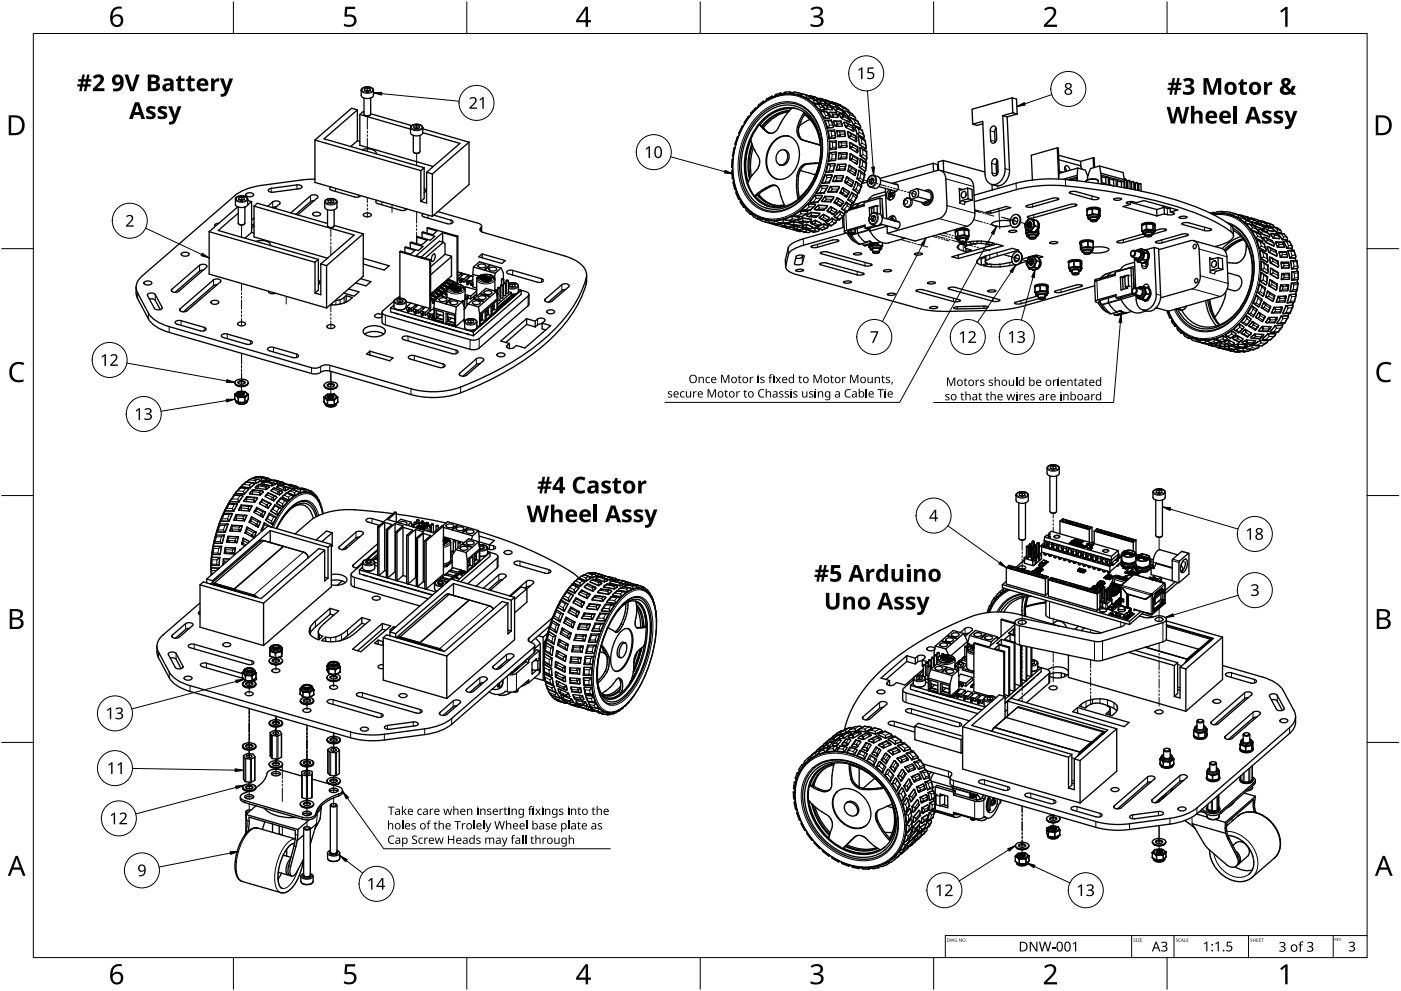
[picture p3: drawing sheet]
<svg xmlns="http://www.w3.org/2000/svg" width="420mm" height="297mm" viewBox="0 0 420 297" stroke-linecap="round" stroke-linejoin="round" font-family="sans-serif">
<g fill="none" stroke="#000" stroke-width=".4">
<path d="M107.2 32.9l-1.8-.5-11 9.6M107.2 32.9l-10 8.7 30 8.7M107.2 32.9v9.3M107.9 34.3v9.3l22 6.3M107.9 34.3l15.2 4.4M108.5 26.6a2.25 2.25 0 0 1 3.5 .5v1.5a2.29 2.29 0 0 1-3.7 0v-1.6zM109.2 29.4v4.8a1.25 1.25 0 0 0 2 0v-4.8M109.2 33.5l-.3-.1-1 .9M109.3 26.6l.9-.2 .8 .2v.5l-.8 .3-.9-.3zM109.3 34.5a1.34 1.34 0 0 0 1.7 0M109.8 27.3h.7zM110.2 26.4v.8"/>
<path d="M111.2 34.1l12.3 3.6M112 27.1h.1M123.3 37.8a2.36 2.36 0 0 1 3.5 .4v1.6a2.29 2.29 0 0 1-3.7 0v-1.6zM124.1 37.8l.8-.2 .9 .2v.5l-.9 .3-.8-.3zM124.6 38.5h.7zM124.9 37.6v.7M126.8 38.6l13.9 4M126.8 39.8l11.1 3.2-10 8.6M222.8 37.8h.1M222.8 37.8h-.2l-1 2 .1 .2M222.9 37.8l-1.1 2.2M223.3 37l-.4 .8"/>
<path d="M224.6 34.9l.1 .1M224.7 35l-.3-.1-1.2 1.7 .1 .4M224.7 35l-1.4 2M225.2 34.3l-.5 .7M226.7 32.4l.2 .1M226.8 32.6l-1.6 1.7M226.8 32.6l-.3-.2-1.3 1.4v.5M226.8 32.5v.1M227.4 32l-.6 .5M227.7 35.6a10.4 10.4 0 0 1 13.1-2.8 13.8 13.8 0 0 1 5.4 12.4 19.1 19.1 0 0 1-10 16.7 9.3 9.3 0 0 1-12.6-5.5 20.3 20.3 0 0 1 4.1-20.8zM227.8 37.4l.7 .4M227.8 37.4a6.5 6.5 0 0 0 3 2.5"/>
<path d="M228.4 36.2a10 10 0 0 1 12.6-2.7 13.3 13.3 0 0 1 5.2 11.9 18.3 18.3 0 0 1-9.6 16 8.9 8.9 0 0 1-12.1-5.3 19.5 19.5 0 0 1 3.9-19.9zM228.5 37.8l.2 .2M228.7 38l.2 .3M228.9 38.3l1.9 1.6M229 30.3l.3 .2M229.2 30.6l-.3-.3-1.4 1.2-.1 .5M229.3 30.5l-1.9 1.5M229.8 30.2l-.5 .3M231.5 28.8l.5 .3M231.7 29.3l-.2-.5-1.6 .9-.1 .5M232 29.1l-2.2 1.1M234.1 27.9l-1.6 .5-.1 .6"/>
<path d="M234.1 27.9l.2 .5M234.2 27.9l.8 .4 .3-.6 1.5-.2 .1 .7M234.3 28.4l-2.3 .7M234.5 28.4h-.2M234.6 28.4a10.5 10.5 0 0 1 7.4 1.3M236.5 33.5l-1.7 2.2-1.2 2.3a2.62 2.62 0 0 1-2.8 1.9M236.5 33.5a12 12 0 0 0-7.6 4.8M236.6 33.3l-.1 .2M236.6 33.3l.7-.7a11.3 11.3 0 0 0-9.5 4.8M236.6 33.3a11.7 11.7 0 0 0-7.9 4.7M236.8 33.1a11.4 11.4 0 0 0-8.3 4.7M236.8 27.5l.8 .4"/>
<path d="M238.5 28.3h.1M238.5 28.3l.9 .2M238.9 32.6a11.1 11.1 0 0 0-11.2 4.8 19.1 19.1 0 0 0-2.4 19.9 9.3 9.3 0 0 0 5.5 4.6M239.4 28.5l.6 .1M239.4 27.8l-1.4-.2-.5 .6M239.4 27.8v.7M239.4 27.8l1.1 .4M239.7 37.8a3.3 3.3 0 0 0 3 4.7l3.3 1M240.8 28.2l.9 .2M240.9 28.2h-.5l-.4 .5 1.7 .8M241.1 33.8a12.1 12.1 0 0 1 5 9.7M241.1 33.8l.2 .6"/>
<path d="M241.1 33.8a8.3 8.3 0 0 0-1.9 6.5 2.8 2.8 0 0 0 2.8 2l4.1 1.2M241.2 32.3h.1M241.2 32.3a9.6 9.6 0 0 0-11.5 .8 20.7 20.7 0 0 0-5.9 25 9.4 9.4 0 0 0 12 4.6l3.2-1.9 2.7-2.6 2.4-3.5 1.5-3.9 .9-4.2v-4l-.7-3.8-1.6-3.4M241.2 32.3l1.7 1.5 1.3 1.6M241.3 34.4l-1.6 3.4M241.3 34.4a11.8 11.8 0 0 1 4.7 9.1M241.7 28.4h.1M241.7 28.4l1 .5M241.7 29.5l.8 .1M241.9 28.7l-.2 .8M242.7 28.8l.4 .6M242.9 35.8l-3.2 2"/>
<path d="M243 29.4l1 .1M243 28.7l1.3 .3M243.1 28.8h-.5M243.2 29.5v-.1a.63 .63 0 0 0-.9 .4l1.5 1.2M243.6 29v.5M244 29.5h.1M244 29.5l1.1 .8M244.1 30.1l-.3 .9M244.2 35.4h.1M244.3 29h.1M244.3 29l.6 .3M244.4 29.8l.5 .1"/>
<path d="M244.8 29.3h.1M244.9 29.3l.2 .2M244.9 31.1l1.2 .1M244.9 30.2l.4 .5-.1 .3h-1.4M245.1 29.5h.3M245.1 29.5h.1M245.2 29.5l.1 .2M245.3 29.7h.1M245.3 29.7l1.4 .3 .6 .5M245.3 30.6l.5 .3M245.3 31.3l-.1-.1a.63 .63 0 0 0-.9 .3l1.3 1.6M245.5 29.9l-.5-.1-.3 .3"/>
<path d="M245.8 30.9h.1M246 30.2l-.2 .7M246 32.1l-.4 1M246.1 29.5l1.8 .6M246.1 31.2l.1 .1M246.1 29.5l-.9 .1M246.1 31.2l1 1.2M246.5 30h.1M246.5 33.4h1.4v.2M246.6 29.8l-.1 .2M246.6 29.8h.1M246.9 32.2l.3 .4-.1 .4-1.5 .1"/>
<path d="M247 33.6l-.6-.2-.4 .3 1 1.8M247.2 30.4h.1M247.2 30.4l.1 .1M247.3 31.5l1.6 .2M247.3 30.5h.1M247.3 30.5l.1 .1M247.4 30.6h.2M247.4 30.6l.1 .2M247.5 30.8l1.2 .7M247.5 30.8l.1 .1M247.6 30.7l-.1 .1M247.6 30.9h.1"/>
<path d="M247.6 30.9v.3l-1.8-.3M247.6 34.6l-.6 .9M247.6 31.6l-.6-.1-.3 .2 1 1.1M247.7 32.8h.1M247.8 36.1l1.5-.1v.3M247.9 33.4l.8 1.5M247.9 30.1h.1M247.9 30.1l.6 .3M248 32l-.3 .8M248.4 36.3l-.7-.2-.4 .2 .8 2.1M248.4 30.5l1.9 .7M248.4 30.3l.9 .2"/>
<path d="M248.4 30.3l.6 .4M248.5 34.6l.3 .5-.2 .3-1.6 .1M248.6 30.6l-.6-.2-.4 .3M248.6 39.1l1.6-.1v.3M248.7 31.5l1.4 .5M248.8 37.5l-.7 .9M248.9 31.6l.6 .7M249 33.6l1.7 .1M249 31l-.3 .5M249 30.9v.1M249.2 39.4l-.6-.3-.3 .1 .3 2.4M249.3 32.2h.1"/>
<path d="M249.3 32.2l.3 .4v.3l-1.9-.1M249.3 35.1h.1M249.3 36.1l.6 1.7M249.4 33.8l-.6-.2-.3 .2 .8 1.3M249.6 30.6l1.4 .4M249.7 37.5l.2 .4-.2 .3-1.6 .2M249.7 30.6h-.8M249.7 34.4l-.4 .7M250.3 36.2l1.9 .1v.2M250.3 39.1l.3 1.9M250.3 31.2h.1M250.3 31.2l.7 .5"/>
<path d="M250.4 32.1l2.1 .8M250.5 37.9h.1M250.7 31.1l-.2 .2M250.7 33.2l2.5 1.1v-.4l-.4-.5M250.7 33.7v.2M250.7 32.2l-.5-.2-.5 .3 1 .9M250.7 33.7l.6 1M250.8 31.6l.4 .4 .1 .4M250.8 36.5l-.3-.2-.6 .1 .6 1.5M251 34.4l.3 .3M251 31h.1M251 31l1.1 .5"/>
<path d="M251.1 37.1l-.6 .8M251.1 32.7l-.4 .5M251.1 32.7h.1M251.2 39.2h2.1l-.1 .3M251.3 34.7l-.1 .5-1.9-.1M251.3 32.2l.9 .6M251.8 39.6l-.4-.3h-.5l.4 1.6M251.9 31.7l1.5 .6M252 31.5l.6 .5M252.1 31.8l-.6-.2-.4 .2M252.2 34.1l2.1 1M252.2 36.3l.4 1.2"/>
<path d="M252.4 35.5l2.4 1.1M252.4 37.2l.2 .3M252.5 32.9h.1M252.5 32.9l.6 .7M252.6 34.4l-.6-.3-.5 .2 .9 1.2M252.6 37.5h.1M252.6 37.5l-.1 .4h-2M252.7 33.1l.6 .3M252.9 34.9l-.5 .6M252.9 34.9h.1M253 32.5l-.4 .5M253.3 39.3l.2 1.3"/>
<path d="M253.4 32.3h.1M253.4 32.3l1 .7M253.6 36.7l2.1 1M253.7 38.2l2.3 1.2M253.9 33.4l1.6 .6M254 37l-.5-.4-.5 .1 .7 1.5M254.2 33.5l-.6-.2-.5 .3 1.3 1.4M254.2 37.7l-.5 .5M254.2 37.7h.1M254.3 32.9l.4 .4 .1 .4M254.3 35.1v.1M254.3 35.1l.5 .9"/>
<path d="M254.4 35l.9 .5M254.5 35.7l.4 .5-.1 .4M254.6 39.6l2.1 1.1M254.8 36.6h.1M254.9 34.4l-.5 .6M255.5 34v.1M255.5 34l.9 1.2M255.6 35.5l1.6 .8M255.7 37.7v.1M255.7 37.7l.4 1.2M255.9 38.5l.2 .5-.1 .4M256 35.8l-.6-.3-.5 .1 1.1 1.9"/>
<path d="M256 37.5l1.9 1.1M256 39.4h.1M256.2 34.9l.4 .5-.1 .6M256.5 36.9l-.5 .6M256.9 38.1l1.7 .9M257.2 36.3v.1M257.2 36.3l.8 1.5M257.3 38.5l-.5-.4-.5 .1 .8 2.1M257.7 39.7l-.6 .6M257.8 37.4l.3 .6-.2 .6M257.9 38.5h.1M258 38.5v.2"/>
<path d="M258.6 39l-.1 .1M258.6 39l.5 1.8M294.8 37.1l-1.8 .5-1.3-.4M297.4 38.1l.8-.3 .5 .6 .2 3.1a1.04 1.04 0 0 1-.4 1.1 1.04 1.04 0 0 1-1.2 0l-.3-3.6zM298.7 38.4l-.4 1 .2 3.3M300.7 34.7l.7 15.9a4.5 4.5 0 0 1-3.5 4.7 2.84 2.84 0 0 1-2.5-3l-.7-15.9-3 .8M300.7 34.7l1.3 .3M302 35l.7 15.9a4.5 4.5 0 0 1-3.4 4.8l-1.9-.4M303.5 29.3l-12 3.4 .2 4.5M303.5 29.3l1.4 .4 .2 4.5M303.5 29.3l.2 4.5M303.7 33.8l1.4 .4"/>
<path d="M303.7 33.8l-3 .9M305.1 34.2l-3.1 .8M70.8 59.3a2.21 2.21 0 0 1 3.5 .5v1.5a2.29 2.29 0 0 1-3.7 0v-1.6zM71.6 59.3l.8-.2 .9 .2v.5l-.9 .2-.8-.2zM72.1 59.9h.7zM72.4 59.1v.7M73.8 58.1l1.1-.3a.83 .83 0 0 1 1.1 .8l-1.1 .4a.83 .83 0 0 1-1.1-.9zM74.3 59.7v.1M80.5 56.8l.8-.3 8.1-1.1a.86 .86 0 0 1 1.1 .8l-.8 .4-8.1 1a.86 .86 0 0 1-1.1-.8zM94.4 53.7l-3.2 .2-12.7 1.7a16.2 16.2 0 0 0-8.1 3.1l-27.8 24a3.9 3.9 0 0 0-1.3 5.1l3.2 6.1a9.7 9.7 0 0 0 6.2 4l43 12.4a3.6 3.6 0 0 0 3-.7l1.2-.2 1 .1 24.4 7a24.9 24.9 0 0 0 14.8-.5 77.8 77.8 0 0 0 30-19.1 31.2 31.2 0 0 0 7.8-14.4 6.2 6.2 0 0 0-4.4-5l-2.2-.8-24.4-7a.89 .89 0 0 1-1-.7 .89 .89 0 0 1 .5-1l-.2-.7-.8-.4-12.1-3.5M94.4 42v12.7l35.3 10.1M94.4 42l31.8 9.1"/>
<path d="M99.2 59.9v.7M99.3 56.1l-.5 .4 .6 .5 7 2 1 .1 .8-.5M107.2 42.2l.7 .2M107.2 42.2l-2 1.7M108.5 44.9a4.2 4.2 0 0 1 4.2 .7l.1 .5M123.9 40.6v4.8a1.25 1.25 0 0 0 2 0v-4.8M124.1 45.7a1.34 1.34 0 0 0 1.7 0M126.2 51.1v9.3M127.2 50.3v9.2l-1 .9M127.2 50.3l-1 .8M127.2 56.4l.4 .7-.4 .7M127.9 51.6l1.8 .5"/>
<path d="M127.9 51.6v9.3l-1.7-.5M129.7 52.1v12.7M140.7 42.6v12.7l-11 9.5M140.7 42.6l-11 9.5M219.5 50.2l.2 .1M219.6 53.5l.4 .2M219.7 50.2v.9M219.7 51.1l.2 2.4M219.7 51.1l-.2 .4 .1 2h.3M219.7 46.7l.2 .1M219.8 47.8l-.1 2.4M219.8 47.7v.1"/>
<path d="M219.8 47.7l-.3 .3-.1 2.1 .3 .1M219.9 53.5l.7 3.1M220.1 54.3l-.3 .4 .5 2M220.3 56.7l.5 .3M220.4 44.3l-.3 .2-.4 2.1 .2 .2M220.4 44.2l-.6 3.5M220.5 43.3l.1 .1M220.6 43.3l-.2 .9M220.6 56.6l.1 .1M220.6 56.6l-.3 .1M220.7 56.7h.1M220.7 56.7l.1 .3"/>
<path d="M220.8 57l.1 .3M220.9 57.3l1 2.3M220.9 57.3l-.2 .5 .7 1.8M221.4 40.9l-.8 2.4M221.4 40.9l-.3 .1-.7 2.1 .2 .3M221.5 59.6l.7 .4-.2 .6 1 1.5M221.7 40l.1 .1M221.8 40.1l-.4 .8M221.8 59.3l-.3 .3M221.8 40v.1M221.9 59.6h.1M221.9 59.6l1.4 2.1"/>
<path d="M225 53.4l-.2 .3M225.3 52.9l-.3 .5M225.5 43.1l-.3 .7a18.4 18.4 0 0 0-.4 9.9M225.5 43.1l-.3-1.1-.2 .4a19.1 19.1 0 0 0-.7 12.2l.5-.9M225.5 43.1l.1 .5M225.5 52.6l-.2 .3M225.5 52.6h.1M225.6 43.6l.4 .9a8.4 8.4 0 0 1 1.8 4.3 6.1 6.1 0 0 1-2.3 3.8M225.7 43.6l-.2 .5a18.6 18.6 0 0 0-.5 9.3M225.9 44.2v.2a18.7 18.7 0 0 0-.6 8.5M226.4 58.7a8.3 8.3 0 0 0 9 3l-.2-.3M227.2 58.5a8 8 0 0 0 8 2.9"/>
<path d="M227.2 58.5l-.8 .2M227.3 58.4a8.1 8.1 0 0 0 5.4 3.2M227.5 58.2a8.5 8.5 0 0 0 4.3 3.2M232 42.4a4.2 4.2 0 0 1 4.5-1.6 4.2 4.2 0 0 1 3.1 3.7 7.8 7.8 0 0 1-5.1 9.2 4.4 4.4 0 0 1-4.7-4.7 8.8 8.8 0 0 1 2.2-6.6zM232.6 55.6a10.7 10.7 0 0 0-5.4 2.9M232.6 55.6l.9 .9 1.7 4.9M232.6 55.6a3.2 3.2 0 0 0-3 .8l-2 1.3-1.2 1M233.8 45.3a1.58 1.58 0 0 1 1.8-.1 1.58 1.58 0 0 1 .6 1.8 2.07 2.07 0 0 1-2.8 2.2 2.71 2.71 0 0 1 .4-3.9zM235.1 44.9a2.42 2.42 0 0 1 1.6 2.3 2.42 2.42 0 0 1-1.5 2.3l-1.3-.1M236.6 40.8a6 6 0 0 0-6.4 5.2 6 6 0 0 0 2.8 7.7M239.7 59.2l-.3 .4M240 51.1l-.5 1.5-.2 2 .1 2.3 .3 2.3"/>
<path d="M240 51.1l4.6 1.3M244.3 58.5l-1.5 1.9 .5 .3 .6-.2M244.3 58.5l.5 .9M244.3 58.5l2.2 .1 .1 .3-.6 .5M245.7 49h-1.1a5.2 5.2 0 0 0-3.9 1.1l-.7 1M245.7 49l-.1 .3a18.1 18.1 0 0 1-5.9 9.9M245.7 48.8v.4a18.5 18.5 0 0 1-6.3 10.4M245.7 48.8v.2M245.7 48.8h-.2a8.6 8.6 0 0 0-5.1 .9l-.5 .7a13.2 13.2 0 0 0-.5 9.2M246 55.6l-1.2 2.2 .3 .2 .8-.3M246 55.6h2.1l.2 .3-.5 .5M246 55.6l.6 .9"/>
<path d="M246 43.5h.1M246.5 59.1l-1.3 1.6M247.1 57.7v.2l-1.9 .1M247.3 52.5l-.9 2.3 .4 .1 .7-.3M247.3 52.5l2.1-.1 .2 .3-.4 .5M247.3 52.5l.7 .7M247.4 58.9l-1 1.4M247.4 58.9h2.6v.5l-.4 .4M247.4 58.9l.4 .8M248.2 56.1l-1 1.8M248.2 57.5h.1M248.2 49.2l-.6 2.4 .4 .1 .7-.5"/>
<path d="M248.2 49.2l2.1-.2 .2 .2-.3 .5M248.2 49.2l.8 .6M248.7 54.5v.3l-2 .1M248.7 45.8l-.3 2.5h.2M248.7 45.8l2.1-.2-.1 .6M248.7 45.8l.5 .1 .4 .4M248.9 42.4h-.2l.1 2.5M248.9 42.4l.8 .4M249 42.4l1.8-.2-.1 .5M249 55.9l-.8 1.6M249 55.9h2.6l.1 .3-.4 .5M249 55.9l.6 .8"/>
<path d="M249.2 57.3l-1 .2M249.4 47.7l-.8 .6M249.5 40.7l-.9 .9M249.6 52.7l-.9 2.1M249.7 44.2l-.9 .7M249.7 54.4h.1M249.8 51.1v.4l-1.9 .2M250 59.4l-.9 1.1M250.3 52.7l-.6 1.7M250.3 52.7l2.5-.1 .1 .3-.3 .5M250.3 52.7l.6 .7M250.5 49.3l-.6 2.1"/>
<path d="M250.5 48.1l-1.9 .2M250.5 40.7l.1 .4-.1 .2-1.9 .3M250.5 47.6l.1 .3-.2 .2M250.7 54.1l-1 .3M250.7 44.1l.1 .5-2 .3M250.8 51.1h.1M250.8 42.3l.1 2.1M250.9 45.8l-.3 2.1M250.9 57.3v.3h-2.4M251.1 59.2l-.9 1.6M251.1 59.2l1.8 1.2 .1 .3-.4 .3M251.1 59.2l.3 1.1"/>
<path d="M251.2 49.3l-.4 1.8M251.2 49.3l2.4-.1 .1 .2-.2 .5M251.2 49.3l.7 .6M251.4 47.6h.1M251.6 45.8l-.2 1.8M251.6 45.8l.7 .6M251.6 45.8h2.4l-.1 .5M251.6 42.5l2.3-.1-.1 .4M251.7 56.3l-.8 1.3M251.7 50.6l-.9 .5M251.9 57.9l1.9 1.2 .2-.5M251.9 40.2l-.6 .7"/>
<path d="M252.2 47.1l-.8 .5M252.3 42.9l-.8-.4 .1 1.7M252.3 43.6l-.7 .6M252.3 54h.1M252.3 54l.1 .3M252.3 54.4h-2.4M252.4 54.3l-.1 .1M252.7 56.2l-.8 1.6h.8M252.7 56.2l1.9 1.3 .1 .2-.3 .3M252.7 56.2l.4 1M252.8 57.8h-.1M252.9 53l-.5 1.3"/>
<path d="M253.2 51l-2.3 .1M253.3 51h-.1M253.3 50.6h.1M253.3 50.6l.1 .3M253.3 54.7l1.9 1.2M253.3 40.2h.1M253.4 40.2l.1 .4M253.4 50.9l-.1 .1M253.5 40.6h.1M253.5 40.6l-.1 .3h-2.1M253.7 49.5l-.3 1.4M253.8 47v.1"/>
<path d="M253.8 47.1l.1 .3M253.8 43.6h.1M253.8 43.6l.2 .3M253.9 47.4l-.2 .2h-2.3M253.9 47.4h.1M253.9 42.5l.1 1.4M254 43.9l-.2 .3h-2.2M254 53l1.9 1.2M254.1 46l-.2 1.4M254.2 54.5l-.9 .2M254.2 54.5h.1M254.3 51.3l2 1.3 .2-.1v-.5"/>
<path d="M254.3 59.9h.9M254.3 59.9l1.5 1.1 .2-.5M254.4 53.9l-.5-1-.6 1.8M254.5 41.2l2.3 1.3M254.7 57.8l-.7 1.2M254.8 49.6l2.1 1.3-.2 .3M254.8 47.9l2.1 1.3M254.9 44.5l2.2 1.3M255.1 40l-.5-.4h-.5l.4 1.6M255.1 51.1l-.8 .2M255.1 51.1h.1M255.1 42.8l2.1 1.2"/>
<path d="M255.2 40.7l-.7 .5M255.2 40.7h.1M255.2 46.1l2.1 1.3-.2 .3M255.2 55.9h.1M255.3 50.4l-.7-.9-.3 1.8M255.4 57.6l-1.1 2.3M255.4 57.6l1.6 1.2-.3 .5M255.4 57.6l.5 1.1M255.5 55.4l-.1 .4-.2 .1M255.6 47.6l-.8 .3M255.6 47.6h.1M255.6 43.3l-.5-.5-.3-.1 .1 1.8"/>
<path d="M255.6 44.1l-.7 .4M255.6 44.1h.1M255.7 46.8l-.5-.6-.3-.1-.1 1.8M255.8 56.8l1.6 1.1 .2-.5M255.9 54.2l.1 .3-.3 .2M256 54.5l-.5 1.3M256.7 40.7l-.1 .2M256.7 40.7l.2 1.3M256.7 56.7l-.9 .1M256.7 41.6l.2 .5-.1 .4M256.8 42.5h.1M256.9 54.5l1.5 1.1-.2 .4"/>
<path d="M256.9 51l-.4 1.4M256.9 49.2h.1M257 53.5l1.4 1.1 .4-.1v-.5M257 53.5h.1M257 59.1l-1 1.8M257.1 48.4v.6l-.2 .2M257.1 40.3l1.8 1.1 .3-.3-.3-.8M257.1 45.8h.1M257.1 44.9l.2 .7-.2 .2M257.2 44l-.1 .2M257.3 44v1.4M257.3 55.4l-.6-1-.9 2.4"/>
<path d="M257.3 47.5l-.2 1.4M257.3 57.9l-.4 .8M257.7 50.1l1.6 1.2 .3-.2v-.6M257.7 43.4l1.8 1.2 .3-.3-.2-.7M257.8 51.1l1.6 1.2-.2 .3M257.8 41.1l1.7 1M257.9 53.3l-.9 .2M258 46.7l1.6 1.2 .4-.3-.2-.6M258 46.7h.1M258.2 51.9l-.4-.7-.2-.2-.6 2.5M258.3 47.7l1.6 1.1-.2 .3M258.3 44.3l1.6 1.1-.1 .2"/>
<path d="M258.3 41.6l-.5-.5h-.5l.4 2.3M258.4 55.8l-.8 2M258.4 55l-.1 .5M258.5 42.9l-.8 .5M258.6 49.8l-.9 .3M258.6 54.7l-.2 .3M258.7 48.4l-.4-.7-.4-.1-.2 2.5M258.7 44.9l-.4-.5-.4-.1 .1 2.4M258.8 46.3l-.8 .4M259 41.4l.1 .5M259.4 51.3l-.2 .8M259.4 52.4l-.6 2.1"/>
<path d="M259.5 42.1l-.1 .1M259.5 42.1l.3 1.9M259.6 44.5v.7M259.7 47.9v.8M259.9 48.9l-.3 2.1M259.9 45.4l.1 2.1M260.1 54.6l.3 1 .7 .5M260.1 54.6a1.84 1.84 0 0 1 1.9-2l1.2 .3a1.92 1.92 0 0 1 .8 2.1 1.92 1.92 0 0 1-1.8 1.4l-1.2-.3M260.1 54.6l-1.7 .4M260.5 59.8v.5M260.7 54.8l.6 .2M260.8 53.9l.6 .1"/>
<path d="M260.8 53.9l.7-.5 .6 .4-.1 .9-.7 .5-.6-.4M260.8 53.9l-.1 .9M261 56.1h.1M261.4 54l.5-.3-.2 .1a1.02 1.02 0 0 0-.2 1.3l-.2-.1M261.4 54l-.1 1M263.5 55.9l5.2 1.5M263.9 59.4l.6 .2 .3 5.7M263.9 59.4l-4.8 1.3 .1 1-4.8 1.4M263.9 59.4l.2 4.9M264.1 54l5.1 1.4M265.5 56.5l.4 9.1M265.6 57.5l-3.7 1-1.4 1.3"/>
<path d="M265.6 58.4l-5.1 1.4M266.5 59.1h.1M266.5 59.1l.4 .8M266.5 58.1v1M266.5 58.1h.1M266.8 57.5l-.3 .6M266.8 57.5h.1M266.8 58.1l.2 .2M266.8 58.1l.8 .4M266.9 59.9h.1M267 58.5l.7 .1M267 58.5l-.2 .4"/>
<path d="M267 58.3l.7 .3M267 58.3v.2M267.3 58l.5 .1M267.3 58l-.2-.3-.3 .4M267.4 57l-.6 .5M267.4 58.8h.3M267.4 58.8l-.3 .3-.3-.2M267.4 57.9l-.1 .1M267.4 57.9l.4 .2M267.5 55l13.5-3.9a2.18 2.18 0 0 1 2.7 2.5l.3 8a4 4 0 0 1-2.4 3.9l-15.5 4.4M267.6 58.7l.1 .1M267.6 58.7l-.8 .2"/>
<path d="M267.6 58.5l.1 .1M267.6 58.4l.3 .3-.2 .4-.3-.3M267.7 58.6v.2M267.7 58.6l-.1 .1M267.7 58.6h.1M267.7 58.4l-.1 .1M267.7 58.4v.2M267.7 57.6l-.3 .3M267.7 57.6l.3 .3-.4 .5M267.7 57.6l.2 .3M268.4 55.2l.2-.1a1.15 1.15 0 0 1 .8 1.3 1.15 1.15 0 0 1-1.1 1 1.86 1.86 0 0 1-1.6 2.5 1.82 1.82 0 0 1 .1-3.1M271.6 59.5h.1"/>
<path d="M271.8 59.4l-.2 .1M271.9 59.4h-.1M272.1 59.4h-.2M272.1 59.4h.1M272.1 59.4a1.37 1.37 0 0 1 1.5 1.1 1.37 1.37 0 0 1-.9 1.6 1.37 1.37 0 0 1-1.7-.9l.1-1 .5-.7M273.3 59.8l3.6 1M273.9 57.5a.73 .73 0 0 1 .9 .4 .73 .73 0 0 1-.4 .9 .73 .73 0 0 1-1-.4 .73 .73 0 0 1 .5-.9zM274.9 56.5a2.06 2.06 0 0 1 .3 2.5M274.9 56.5l-1.9 .8a2.05 2.05 0 0 0 .3 2.5M274.9 56.5l3.5 1-.6-.2M275.2 59l-1.9 .8M275.2 59l3.5 1"/>
<path d="M277.3 57.2a1.56 1.56 0 0 1 1.9 0 1.56 1.56 0 0 1 .4 1.8 2.03 2.03 0 0 1-2.9 2.1l-.3-.5M278.1 57.4a1.85 1.85 0 0 1 1.1 2.2 1.85 1.85 0 0 1-2.1 1.3M278.5 56.9a2.45 2.45 0 0 1 1.4 2.3 2.45 2.45 0 0 1-1.5 2.2h-1.1M278.7 60l-1.8 .8M278.7 60l-.9 .8h-.9M279.9 49l1.3 .3 .1 1.8M279.9 49l-16 4.5M279.9 49l.1 2.4M281.3 51h.2M282 51.1l8.4 2.3a2.53 2.53 0 0 1 1.6 2.5l.3 8a4 4 0 0 1-2.3 3.9l-15.5 4.4-8.4-2.3M282.9 48.1l12.5 3.5M282.9 48.1l.1 3.3"/>
<path d="M282.9 48.1l-1.5 .4 .1 2.5M288.7 57.5a.88 .88 0 0 1 1.1 .5 .88 .88 0 0 1-.5 1.2 .88 .88 0 0 1-1.1-.5 .88 .88 0 0 1 .5-1.2zM289.8 58.2l-.2 .7M290.2 56.4l-2.1 .6-.4-.5 .2 4.4 .3-.6 2.1-.7M290.2 56.4l1.3 .4 .2 3.2M290.2 56.4l.1 3.2M290.3 59.6l1.4 .4M291.7 60l-2.2 .6-.3 .7M292.1 58.5l12.6-3.6a43.6 43.6 0 0 1 14.8-1.1 148.7 148.7 0 0 1 40.6 8.8 32.1 32.1 0 0 1 9.5 5.5l.3 2.5M297.5 55.3l.1 1.7M297.8 47.9l.8-.3 .6 .6 .1 3.1a1.04 1.04 0 0 1-.4 1.1 1.04 1.04 0 0 1-1.2 0l-.3-3.6zM299.2 48.2l-.5 1 .2 3.2"/>
<path d="M317.1 44.3l.3 .1 .3 7.5M317.1 44.3l.4 9M317.1 44.3l-7.8 2.2 .3 7.5M317.5 46.5l6.6 1.9M317.5 47.9l6.4 1.8 .7 1.1M317.7 51.3l1.1 .3M319.3 50.2l.5 1.1M320.6 53.8l.6 .2M320.6 53.8v.1M320.6 53.8l2.2-.7 .1 1.1M320.7 57.6l1.1-.2h.9l6.9 2.1-.7 .3h-1.4l-6.6-1.9zM320.8 51.1a1.08 1.08 0 0 0-1.3-1.3l-.2 .7 .2 .9"/>
<path d="M321.2 54h.1M322.9 53.5l-1.7 .5M323 52.5l-4.2 1.2M323 52.5l.1 1.7M323.2 50.4l2.3 .6 .7 1.8M323.2 50.4l-5.6 1.6-.1 1.7M323.2 50.4l-.2 2.1M324.1 48.4l.1 1.6M326.2 53.9l-.5 .3v.3M326.2 52.7h.1M327.6 53.6l-1.4 .3M327.7 53.6a1.49 1.49 0 0 1 1.6 .6l.1 .8"/>
<path d="M327.7 53.6h-.1M327.8 47.3l.3 .1 .2 2.8M327.8 47.3l.2 3M327.8 47.3l-3.7 1.1M329.7 49.8l7.1 1.9 .4 2.2M329.7 49.8l.4 2.1M329.7 49.8l-2.7 .7-.9 2.6 .1 .8M330.1 51.9l7.1 2M330.1 51.9l.2 3.2M330.4 53l1.2 .3M330.5 54.7l1.1 .3M331.6 55l-.7 .2"/>
<path d="M331.6 55v.3M331.6 53.3l.1 2M332.3 53.1l-.7 .2M332.3 53.1l-1.9-.6 .1 2.7M332.3 53.1l.1 2.4M332.7 53.6l1.2 .4M332.8 55.4l1.1 .3M333.9 55.7h.1M333.9 54l.1 1.7M334.1 59.6l1.5-.2 .8 .2a2.33 2.33 0 0 1-2.4 .2zM334.7 53.7l-.8 .3M334.7 53.7l-2-.5 .1 2.3"/>
<path d="M334.7 53.7l.1 2.1M335.1 54.2l1.2 .4M336.3 54.6l.1 1.5M337 54.4l-.7 .2M337 54.4l-1.9-.6 .1 2.1M337 54.4l.1 1.8M337.1 53.6l.6 .2M337.2 53.9l.1 2.4M337.2 53.9h.5M337.2 53.8l.5 .1M337.2 53.8h.1M337.7 53.8h.1"/>
<path d="M337.7 53.8l.1 .1M337.7 53.9l.2 2.5M337.8 53.9l.2 .4M338 54.3h.1M338 54.3l.1 2.1M338.2 54.3l.7-.1 .1 2.4M338.2 54.3l.1 2.2M338.2 54.7l-.2 .1M338.8 54.2l-.3-.1-.3 .1M338.9 54.7l.4 .1M339.3 54.6h.7l.1 2.2M339.3 54.6l.1 2.1"/>
<path d="M340 54.5l-.3-.1-.4 .2M340 55l.5 .2M340.4 54.9l.1 2M340.4 54.9h.7l.1 2.1M340.5 55.4l-.2 .1M340.5 55.4l-.2 .1v1.4M341.1 54.8l-.3-.1-.3 .2M341.1 55.8l.5 1M341.5 55.2l.1 1.9M341.5 55.2h.7v2.1M342.1 55.1l-.3-.1-.3 .2M54.4 76l1.1-.4a.83 .83 0 0 1 1.2 .8l-1.2 .4a.83 .83 0 0 1-1.1-.8z"/>
<path d="M62.7 69.5v12.7l35.2 10.1M62.7 69.5l31.8 9.1M65.6 66.9h-.1a.88 .88 0 0 0-1.1 .8l.1 .2M71.3 62l-8.6 7.5M71.4 62.1v4.8a1.25 1.25 0 0 0 2 0v-4.8M71.4 63.9l-5.9 5.2 30 8.7M71.6 67.2a1.34 1.34 0 0 0 1.7 0M73.7 62l-.3 .2M74.3 60.1l1.2 .3M75.5 69.7l-2 1.7M75.5 60.4l-1.3 1.1M75.5 69.7l.7 .2"/>
<path d="M75.5 60.4v9.3M76.2 67.8l-.7 .6M76.2 67.1l-.7 .6M76.2 65.4l-.7 .6M76.2 61.8l1-.9 21 6.1M76.2 61.8l30 8.7-10 8.6M76.2 61.8v9.2l22 6.4M76.8 72.4a4.2 4.2 0 0 1 4.2 .7l.1 .5M80.3 61.8l1.5-1.3a1.67 1.67 0 0 1 2.2 .3l-1.6 1.6M82.9 62l-1.1 .3M87.2 63.8l5.9-5.1a1.67 1.67 0 0 1 2.3 .3l-6.1 5.4M93.9 63.9l1.1-.3a.83 .83 0 0 1 1.1 .8l-1.1 .4a.83 .83 0 0 1-1.1-.9z"/>
<path d="M94.2 60.1l-1.1 .3-4.4 3.9M94.5 78.6v9.3M95.5 77.8v9.2l-1 .9M95.5 77.8l-1 .8M96.2 79.1v9.3l-1.7-.5M96.2 79.1l1.7 .5M97.6 60.1a2.37 2.37 0 0 1 3.5 .4v1.6a2.29 2.29 0 0 1-3.7 0v-1.6zM97.9 79.6v12.7M98.2 62.9v4.8a1.25 1.25 0 0 0 2 0v-4.8M98.4 60.1l.8-.2 .9 .2v.5l-.9 .2-.8-.2zM98.4 68a1.34 1.34 0 0 0 1.6 0M98.9 60.7h.7z"/>
<path d="M100.2 67.6l8.7 2.5M101.1 60.5h.1M108.9 77.4l7.8 2.3-1.5 1.3-6.3-1.9M108.9 70.1v12.7l-11 9.5M108.9 70.1l-11 9.5M109.1 64.2l1.1-.4a.83 .83 0 0 1 1.1 .8l-1.1 .4a.83 .83 0 0 1-1.1-.8zM113.1 60.1l-.4 .4 .6 .5 7.1 2.1h.8l.8-.5M119.9 75.5v13.9M119.9 75.5l9 2.6M121.4 74.2l3 .9-1.2 1.1-3-.9-.3 .2M121.4 74.2v1.4M123 72.8l3.9 1.1-1.4 1.2-3.9-1.1-.2 .2"/>
<path d="M123 72.8v1.6M125 71.1v1.9M125 71.1l3.1 .9-1.7 1.5-3.1-.9-.3 .2M126.6 69.7l3.8 1.1-1.4 1.2-3.8-1.1-.2 .2M126.6 69.7v1.6M127 64.1l-.5 .4 .6 .5 7.6 2.1a.85 .85 0 0 0 1.1-.8l-5.7-1.8M128.1 68.4v1.5M128.1 68.4l2.9 .9-1.2 1.1-3-.9-.2 .2M128.1 68.4l.2-.2 9 2.6M128.9 78.1v14.4M129.1 77.9v14.4l-1.5 1.3M129.1 77.9l-.2 .2"/>
<path d="M129.8 76.4l.5-.3a1.6 1.6 0 0 1-.7 2.3l-.2-.8zM132.7 69.7v2.9M132.7 69.7l-7.9 6.9 4.3 1.3M132.7 69.7l4.4 1.3M133 72.6l.5 .5v3.1M133 72.6l-5.5 4.8M133 72.6l-1.2-.3-5.5 4.8M133.5 76.2l1.9 .7-6.3 5.5M133.5 76.2l-4.4 3.8M135.4 76.9v5.8l-6.3 5.5M137.1 71v14M137.3 70.8v14.3"/>
<path d="M137.3 70.8l-.2 .2M143.4 79.5l1.1-.4a.8 .8 0 0 1 1.1 .8l-1.1 .4a.8 .8 0 0 1-1.1-.8zM143.6 77l1-.9 6.9 2-1 .9zM144.4 67.8v1.7M144.6 76.1v1.2M223 62.1l.7 .3M223.3 61.7l1.4 1.5M223.3 61.7l-.3 .4M223.8 62.3a.6 .6 0 0 0 .1 .9l1 1M224.8 63.2a10.5 10.5 0 0 0 7.1 2.8M224.9 64.2l.7 .2M225.2 63.6l-.3 .6"/>
<path d="M225.8 64l-.2 .5 .3 .4 1.2 .8M227.1 65.7l1 .3M227.4 65l-.3 .7M228 65.3l-.1 .4 .4 .4 1.3 .5M228.2 65.4l1.6 .4M229.6 66.6l2.1 .4 1 .5M229.8 65.8l-.2 .8M229.8 65.8l.6 .2M231.1 66.8l1.4 .3M231.3 67l.9 .3M232.3 66l-1.9-.1v.5l.8 .4M232.3 66l-.1 .9"/>
<path d="M232.5 67.1h.1M232.5 67.1l1.2 .1M232.7 67.5l2.1 .5 .7-.2M232.8 67.2l-.1 .3M233 66.2l.2 .4 .6 .2M233.6 66.7l1.6 .3M234.1 67.2l.7 .4M234.5 66.9l-.9 .3M234.7 67.6l2 .5M234.9 67h-.5M234.9 65.6l-1.9 .4v.2l-.7-.2M234.9 65.6v1"/>
<path d="M234.9 65.6l.8 .2M235.1 68h.3M235.2 67h.1M235.4 67.9l.5 .4M235.4 67v.7M235.5 67l1.8 .4M235.6 67.8l.3 .5M235.9 68.3h.1M235.9 68.3l.5 .2M236.2 66.1l1.7 .2M236.5 66.8l-1.3 .2M236.6 68l-.2 .5"/>
<path d="M236.7 68.1h.1M236.7 66.8l.2 .4 .6 .1M236.7 66.8h.1M236.7 68.1l1.3 .2M237.2 66.2l-.3 .5-.6 .1M237.3 67.4l.8 .2-.3 .4-.6 .1M237.3 67.3l.3 .1M237.5 64.7l-1.9 .7 .3 .6 .6 .1M237.5 64.7l.1 .9M237.5 64.7l2.2 .3-.2 .6-.5 .2M237.6 67.4l1.8 .3M237.8 68.8l1.2 .4"/>
<path d="M237.9 66.2v.1M237.9 67.9l.1 .3M238 68.2h.1M238 68.2l.3 .3M238.1 66.4l-1.4 .4M238.1 66.4l2.7 .5-.3 .5-.6 .2M238.1 66.4v.8M238.3 68.5h.1M238.3 68.5l-.5 .3-1.4-.3M238.4 68.5l.1 .1M238.4 68.5l1.2 .5M238.5 68.6h.1"/>
<path d="M238.7 64.8l1.8 .1M238.9 76.7a2.25 2.25 0 0 1 2.3 .1l-.6 2.2a2.13 2.13 0 0 1-2.4 .1zM239 69.2l2.3 .4M239.2 68.8l-.2 .4M239.3 67.9h-1.3M239.3 67.9l1.7 .6-.3 .4-.5 .1M239.3 67.9l-.3 .7M239.3 66h.1M239.3 66l.3 .3 .6 .1M239.3 65.7l-1.4 .6M239.4 67.7h.1M239.6 69h.1"/>
<path d="M239.6 69h.7M239.8 66.4l2.2 .3M239.9 63.1l-1.8 1.2 .4 .5h.7M239.9 63.1l.3 1M239.9 63.1l2.3 .2-.1 .6-.6 .3M240 69l.5 .4M240.2 67.5l-.8 .2M240.5 64.9h.1M240.7 65.3l-1.4 .7M240.7 65.3l2.7 .4-.2 .5-.6 .2M240.7 65.3l.1 .9M240.7 76.5l-.3 .7-1.8 .2"/>
<path d="M240.9 68.1l1.4 .6 .8-.2M240.9 68.1l.3 .1M241.1 63l1.9 .1M241.2 68.2h.1M241.3 69.6h.1M241.3 69.6l1.2 .1M241.9 68.7h-1M241.9 68.7l-.3 .7M241.9 68.7l.8 .2M241.9 67.2l-1.4 .4 .4 .5M241.9 67.2l1.7 .7-.1 .4-.6 .2M241.9 67.2l-.2 .9"/>
<path d="M241.9 64l-1.4 .9M242 66.7h.1M242.2 61l-1.6 1.6 .4 .4 .7-.1M242.2 61l.4 1M242.2 61l2.3 .2-.1 .5-.5 .3M242.3 64.9l2.3 .2M242.6 68.6l.3 .5 .3 .1M242.9 69.2l1 .4M242.9 66.3l-.8 .4M243 62.9v.2M243.1 69.3l-.3 .3-.4 .1M243.1 69.2v.1"/>
<path d="M243.1 63.6l-1.3 1 .4 .3h.6M243.1 63.6l.2 .9M243.1 63.6l2.7 .3-.1 .5-.6 .3M243.2 73.9l6.4-1.9a1.8 1.8 0 0 1 2 .2l-6.4 1.9a1.8 1.8 0 0 1-2-.2zM243.4 67.1h.1M243.4 67.1l1.5 .7M243.5 67.1l.4 .1M243.9 67.2h.1M244 69.6h-.1M244.4 61.8l-1.4 1.3M244.5 66l-1.4 .7 .3 .4M244.5 66l-.1 .9"/>
<path d="M244.5 66l1.7 .8-.1 .4-.5 .3M244.5 68.2l-1.2 .3M244.5 68.2l-.2 .8M244.5 68.2l1.2 .5M244.6 65.1h.1M244.6 62.9l2.4 .2M245 67.7l-.1 .1M245.2 60.5v.2h-1.9M245.3 69.4l-1.4 .2M245.4 61.5l-1.2 1.2 .4 .2 .6-.1M245.4 61.5l2.6 .1v.5l-.5 .4M245.4 61.5l.3 .8"/>
<path d="M245.5 68.4l1.1 .6M245.6 64.5l-1 .6M245.7 68.7l-.1 .5-.5 .2M245.8 67.4l-.8 .4M245.9 79l1.1-.2h.9l11.3 3.3-.7 .3h-1.4l-11-3zM245.9 65.5l.5 .1M245.9 65.5l1.6 .8M245.9 68.6l-.2 .1M246.1 75.7l1.1-.3 .9 .1 13.4 3.9-.7 .3h-1.4l-13.1-3.7zM246.4 60.3h.1M246.4 65.6h.1M246.7 68.9l-.1 .1"/>
<path d="M246.7 60.4l2.4 .1M246.9 64.2l-1.2 1 .2 .3M246.9 64.2l.1 1M246.9 64.2l1.7 1v.4l-.5 .2M247 62.9h.1M247 62.9v.1M247 63v.1M247.1 67l-1.9 .9 .1 .3 .6 .3M247.1 67l1.2 .7v.5l-.6 .2M247.1 67l-.1 1M247.4 60.2l-1 .1M247.6 66.2l-.1 .1"/>
<path d="M247.9 62.2l-.9 .8M248 67l1.2 .7 .1-.1M248 68.4l-1.4 .6M248.2 63.4h.6M248.2 63.4l1.7 1 .1-.3M248.5 65.7l-1 .6M248.8 67.5l-.5 .2M248.8 63.4h.1M249.1 60.3h.1M249.1 60.3v.2M249.1 60.5h.1M249.1 61.9l-1.1 1.3 .2 .2"/>
<path d="M249.1 61.9l1.8 1.1v.4l-.4 .3M249.1 61.9l.2 1.1M249.5 65.4l-1.8 1.3 .4 .3 .4 .1M249.5 65.4l1.3 .7v.5l-.5 .3M249.5 65.4l.1 1M250.2 60.8h.1M250.2 60.8l1.8 1.1 .2-.3M250.2 60.8h.8M250.3 65.1l1.3 .8 .2-.2M250.7 66.8l-1.5 .9M250.8 63.5l-.9 .8M251 60.8h.1"/>
<path d="M251.3 65.8l-.5 .4M251.8 63.2l-1.6 1.6 .4 .4h.4M251.8 63.2l1.3 .8 .1 .5-.5 .3M251.8 63.2l.2 1.1M252.5 62.7l1.4 1 .2-.4M252.7 65l.1 3.2M252.9 60.8l-.8 1.1M253 64.7l.2 4.8M253.1 64.6l-1.4 1.3M253.2 68.1l-12.3 3.5a6.2 6.2 0 0 0-4.5 2.7 11 11 0 0 0-.8 5.7M253.7 63.5l-.6 .6M253.8 60.6l-1.4 1.9 .8 .2"/>
<path d="M253.8 60.6l1.4 1.1 .1 .3-.4 .2M253.8 60.6l.3 1.1M253.8 69.9l-12.8 3.6a6.2 6.2 0 0 0-4.5 2.7l-.9 3.8a3 3 0 0 0 2.5 2l37.4 10.4 2.4 .5 3.7 .4 16.3-.3 5.4-.5 3.5-.7 21.5-6.2M254.1 69.9a6.1 6.1 0 0 0 2.7 2.8M254.5 69.3l.1 .5M254.6 63h.1M254.6 69.8l-.5 .1M254.6 69.8l.1 .2M254.7 70l1.2 1.9 1.6 1.3M254.7 70l.8 .5M254.8 62.5l.7 .1M254.8 62.6l-.2 .4"/>
<path d="M255 62.9l-.2-.3-.2 .4M255 69.9l.6 .1M255.1 62.2l.9 .1 .1 .3M255.1 70l.1 .1M255.2 62.1l.8 .1 .2 .3M255.2 62l-1.2 1.6M255.3 69v.6M255.3 70.2h.1M255.3 69.8v.2M255.5 70.5h.1M255.5 62.6h.1M255.6 62.5l-.1 .1"/>
<path d="M255.7 62.3l-.8 .1 .5-.1 .3 .1M255.7 60.9l-.5 .7M255.7 62.4l-.1 .1M255.7 69.9l-.1 .1M255.9 69.9h-.2M255.9 69.9h.1M255.9 69.8l.1 .2h-.2l-.6 .1M255.9 69.8h-.8v.2M256 69.9h.1M256.1 76l1.6-.2 .7 .2a2.33 2.33 0 0 1-2.4 .1zM256.4 68.7v1l-1.1-.1-.5 .2-.1 .2M256.4 69.9l-.9-.2-.8 .3 .6 .2"/>
<path d="M256.4 69.9l-1.1 .3M256.5 68.7l-.1 1.2M256.7 61.1l-1.4 .9M257.1 68.5l.1 1.3a6.2 6.2 0 0 0 2.4 2.8l1.1-.3M258 60.8l-1.2 .3M258.6 73l.4 .5M259 73.5l.3 .1M259.3 73.6h.1M259.4 67.8l-5.1 1.6 .3 .2M259.5 68.4l-.1-.9-6.1 1.8v.3l.8 .3M259.6 72.6l.2 .1M259.8 72.7l-1.8 .5-.6-.1"/>
<path d="M260.2 72.4l-.4 .3M260.3 73.5l-1 .1M260.5 60l-2 .6a2.02 2.02 0 0 0-1.7 1.8M260.6 73.4l.1 .7M260.7 74.1h.1M260.7 72.3h.1M260.7 62.2l.7 .2M260.7 62.2l.1 2.6M260.7 74.2h.1M260.7 74.2l.3 .1M260.8 72.3h.1M260.9 72.3l.1 .2"/>
<path d="M260.9 68.4v.9M260.9 72.3h.1M260.9 72.3l.1 .1M260.9 69.3a5.6 5.6 0 0 0 5.6 3.5l4.9-1.4M260.9 74.1l.1 .1M261 74.2l.1 .6 .6 .3M261 72.5l.2 .1M261 72.4h.1M261 72.5h.1M261 72.4l.1 .1M261.1 72.5h-.1M261.1 72.5h.1"/>
<path d="M261.2 65.7l.5 .2M261.2 72.6h.1M261.2 72.6l.5 .2M261.3 73.6l-.6 .5M261.3 73.1l-1.9 .5M261.4 62.4v1.6M261.4 64l-.6 .8M261.5 64.8l.6 .2M261.5 64.8l.7-.2 .4 .7-.3 .9-.7 .2-.4-.7M261.5 64.8l-.3 .9M261.5 73.7h.3a3.1 3.1 0 0 1 2.6 .3l.2-.2M261.5 73.1h-.2"/>
<path d="M261.5 73.1v.1M261.5 73.2l-1.2 .3M261.6 74.7h.1M261.7 72.8h.1M261.7 72.8h.3M261.7 72.8l-2.7 .7M261.7 74.6v1M261.9 72.8l-.6 .3M261.9 65.4l-.2 .5M261.9 65.4l.1 .9-.3-.4M262 72.8l-.5 .3M262 72.8l.2 .1"/>
<path d="M262 75.7l1.1-.2 .5 .2-1.3 .3-.4-.2zM262 62.2l-.6 .2M262.1 73.1l-.6 .1M262.1 65l.3-.1-.5 .5M262.1 65l-.2 .4M262.1 63.7h.4M262.1 63.7l-.7 .3M262.3 72.9h-.1M262.3 72.8v.1M262.5 63.8h.1M262.5 67.6l-3 .8M262.5 63.8l1.2 .3a1.92 1.92 0 0 1 .8 2.1 1.92 1.92 0 0 1-1.8 1.4l-1.1-.3a1.7 1.7 0 0 1-.8-2.5"/>
<path d="M262.5 72.8l-.2 .1M262.6 72.9h-.1M262.6 72.8h.1M262.6 72.8h-.1M262.7 72.8l-.1 .1M262.7 61.7l-2 .5M263 61.7l.5 .1M263 61.7l.1 2.2M263 61.7l-1 .2 .1 1.8M263.2 73.4l-1.8 .1 1.8-.1M263.5 75.8l.2-.2a1.57 1.57 0 0 0-1.9 .1l.2 .2M263.6 74.5l-1.3-.1-.8 .3"/>
<path d="M263.6 74.5h.1M263.7 74.5v1M263.7 74.5l.1 .1M263.8 74.6h.1M264 67.1l5.2 1.5M264 72.5l-2.5 .7M264.4 74l-.1 .6-.6 .4M264.6 65.2l5.1 1.4M264.6 73.7l-1.2-.3 1.2 .3M264.6 72.7l.1 1M264.7 73.8h.1M264.7 73.7h.1"/>
<path d="M264.7 73.7v.1M264.7 67.3l-4.6 1.3-.6-.2M266 67.7l.1 2.2M266 67.8l-5.1 1.5M266.4 65.7a1.21 1.21 0 0 1 1.5-1 1.21 1.21 0 0 1 .8 1.6M267.5 65.7v.3M267.5 65.7l.4-.1v.4M267.5 65.7l.5 .5M267.9 66h.4v.2M267.9 66l.4 .2M268.2 64.8l-.6 .3-.6 .8M268.3 66.2h-.1"/>
<path d="M268.9 66.4l.2-.1a1.09 1.09 0 0 1 .8 1.4 1.09 1.09 0 0 1-1.4 .7l-.1-.1M274.3 76.1l1.6-.3 .7 .3a2.33 2.33 0 0 1-2.4 .1zM285.5 77l13.4-3.8 1.9 .5-13.4 3.8zM286.5 69.6l.1 1.6M286.5 69.6h.1M286.6 71.2h.1M286.6 69.5h.1M286.7 71.2l.2 .1M286.8 71.2l.1 .1M286.9 71.2l.1 .7 .6 .3M286.9 68.7l-.3 .2-.1 .4M287.1 74.2a3.4 3.4 0 0 0 2.6 1.2"/>
<path d="M287.2 70.6l-.6 .5M287.2 70.7l-.6 .5M287.4 76.4v1.1M287.4 70.8l.3-.1a3.1 3.1 0 0 1 2.6 .4l.3-.2M287.5 68.5h.2a3.8 3.8 0 0 1 2.8 .4v.2M287.5 71.8h.1M287.6 71.7l.1 1M288 72.7l1.1-.1 .4 .2-1.2 .2-.4-.2zM288.3 73.1l1.1 .3M288.3 73.1l-.9 .4-.3 .6M288.4 73l-.1 .1M289.1 68.9l-1.8 .1"/>
<path d="M289.1 70.4l-1.8 .2 1.9-.1M289.3 68.9l1.2 .3M289.3 70.4l1.3 .4-1.3-.3M289.4 72.9v1.3M289.4 74.1v.1M289.5 74.2l.1 .2M289.5 71.5h-1.3l-.7 .3M289.5 71.6h.1M289.6 74.4l1.7 .6-1.6 .4M289.6 71.6l.1 1M289.6 72.1h.1M289.6 72.7l-.1 .1"/>
<path d="M289.6 72.7l.1-.1a1.57 1.57 0 0 0-2 .2l.2 .1M289.6 71.6l.1 .1M289.6 74.4l.1 1M289.7 71.7h.1M290.3 71.1l-.1 .7-.6 .3M290.4 69.2a3.7 3.7 0 0 0-3.8 .2v.1M290.5 69.2a3.6 3.6 0 0 0-4 .1l.1 .2M290.5 69.2a3.9 3.9 0 0 0-3.9 .4M290.5 69.3l.1 1.5M290.6 70.8h.1M292.2 60.4l12.6-3.6a43.6 43.6 0 0 1 14.8-1.1 148.7 148.7 0 0 1 40.6 8.8 32.1 32.1 0 0 1 9.5 5.5 1.55 1.55 0 0 1-.9 2.2l-1.5 .8-2.9 .9M293.9 77.4l.3 .1"/>
<path d="M294.2 77.5l.1 2M294.5 77.2l-.8 .4a.86 .86 0 0 0-.7 1 .86 .86 0 0 0 .9 .7l.4 .2M294.5 77.2v.3M295.4 76.8l8.2-2.4 1.9 .6-7.9 2.3-1.7 .7-.4 .5M295.4 76.8l-.9 .4M295.4 76.8l.1 1.7M295.5 77.2l-1.3 .3M295.5 78.5l.6 .4-1.8 .6M295.8 63.6l6-1.7 1.3 .4-6 1.7zM296.6 72.5v.9M296.6 72.5l-3.6-.2-3.4 .4M296.6 72.5l1.6 .5-1.6 .4"/>
<path d="M296.6 73.4a8.7 8.7 0 0 0-7.1 .6l-.1 .1M297.1 63.2v.8M302.6 69.3l1.6-.3 .8 .3a2.33 2.33 0 0 1-2.4 .1zM302.9 66.2a8.8 8.8 0 0 0-5.4 .7l-.1 .3a3.8 3.8 0 0 0 3.3 .7l2.5-.4M303.6 78.5l-1.8 .4a12.9 12.9 0 0 1-5 .2l-1.8 .5a22.1 22.1 0 0 0 9.4-.3M303.8 64.6a1.35 1.35 0 0 1 1.6-.1 1.35 1.35 0 0 1 .5 1.6 1.67 1.67 0 0 1-.8 1.7 1.67 1.67 0 0 1-1.8-.1l-.4-.8 .1-1.1zM303.9 66.6l.1 .4M304.1 65.3a.78 .78 0 0 1 1 .1 .78 .78 0 0 1 .1 1 .82 .82 0 0 1-1.1 .8 .82 .82 0 0 1-.4-1.2zM304.3 75.8a1.35 1.35 0 0 1 1.6-.1 1.35 1.35 0 0 1 .5 1.6 1.67 1.67 0 0 1-.8 1.7 1.67 1.67 0 0 1-1.9-.1l-.3-.9 .1-1zM304.6 76.5a.78 .78 0 0 1 1 .1 .78 .78 0 0 1 .1 1 .82 .82 0 0 1-1.1 .8 .82 .82 0 0 1-.4-1.2zM304.8 65.2a1.17 1.17 0 0 0-.9 .9 1.17 1.17 0 0 0 .4 1.2M305 64.3a2.04 2.04 0 0 1 1 2.3 2.04 2.04 0 0 1-2.1 1.5"/>
<path d="M305.3 76.4a1.17 1.17 0 0 0-.9 .9 1.17 1.17 0 0 0 .3 1.2M305.5 75.5a2.04 2.04 0 0 1 1 2.3 2.04 2.04 0 0 1-2.1 1.5M305.5 77.9l-1 .3M307.4 67.2h.1M307.4 67.2l.3 1.7M307.4 67.3l.3 1.6M307.4 67.1v.1M307.4 67.1h.1M307.5 68v.2M307.5 68.1l.1 .3M307.6 68.3v1.5M307.6 69.8h.1"/>
<path d="M307.6 69.8l.3 .4M307.7 61.8l7.9-2.4a1.8 1.8 0 0 1 1.9 .3l-7.9 2.3a1.8 1.8 0 0 1-1.9-.2zM307.7 68.9v.1M307.7 69h.1M307.8 69.1h.1M307.8 69l1.3 .3M307.8 69.1l1.1 .3M307.8 69.1l1.3 .2M307.8 79.1h.1M307.8 70.1l.1 .1M307.8 79.1v.1M307.8 79.1l.8 1.4"/>
<path d="M307.8 79.2h.1M307.8 79.2l.8 1.3M307.9 70.2l.1 .6 .6 .3M308 67.4l.1 .6M308 67.4h.1M308 78.3l-2.2 .6M308.1 67.2l-.1 .2M308.1 68l.1 .2M308.1 67.2h.1M308.1 65l12.9-3.7a1.8 1.8 0 0 1 1.9 .2l-12.9 3.8a1.8 1.8 0 0 1-1.9-.3zM308.1 66.3a1.16 1.16 0 0 1 1.6-.1 1.16 1.16 0 0 1 .2 1.5 1.23 1.23 0 0 1-1.6 1.3 1.23 1.23 0 0 1-.7-1.9zM308.1 67.1h.1"/>
<path d="M308.1 67.1l-.1 .3M308.2 68.2h.1M308.2 68.2l.1 .1M308.3 67.8h.1M308.3 67.5v.2M308.3 67.5h.1M308.3 67.8l.1 .2M308.3 68.3h.1M308.4 68h.1M308.4 68l.1 .2M308.4 68.3l.2 .1M308.4 66.7l-.3 .4"/>
<path d="M308.4 66.7h.1M308.5 77.2h.1M308.5 65.6l-1.1 1.5M308.5 65.6h.1M308.5 77.2l-.7 1.9M308.5 68.2h.1M308.5 66.7h-.1M308.5 68.2l.2 .1M308.5 70.7h.1M308.5 66.6v.1M308.5 77.1v.1M308.6 67.4l.1 .8"/>
<path d="M308.6 77.1h-.1M308.6 78.7v.1M308.6 65.6l1.3 .2M308.6 78.8l.1 .3M308.6 77.1h.1M308.6 67.3v.1M308.6 70.6v.8M308.6 78.4v.3M308.6 78.4h.1M308.6 77.5a1.16 1.16 0 0 1 1.6-.1 1.16 1.16 0 0 1 .2 1.5 1.23 1.23 0 0 1-1.6 1.3 1.23 1.23 0 0 1-.7-1.9zM308.6 68.3v.1M308.7 79.1h.1"/>
<path d="M308.7 68.3h.1M308.7 79.1l.1 .2M308.7 68.2h.1M308.7 78.1l-.1 .3M308.7 79.2l.1 .1M308.7 78v.1M308.7 66.6h-.2M308.8 67.4v.7M308.8 79.1l.1 .2M308.8 66.6h-.1M308.8 66.6h.1M308.8 66.9l-.4 .7 .3 .6"/>
<path d="M308.8 68.1v.1M308.8 68.2h.1M308.8 68.2l-.1 .1M308.9 66.9l-.3 .4M308.9 66.6h.1M308.9 68.2h-.1M308.9 79.3l.1 .1M308.9 69.4l1.3 .2M308.9 68.3h-.3M308.9 68.2h.1M308.9 68.3h.1M308.9 71.4l1.1-.1 .5 .1-1.3 .3-.4-.2z"/>
<path d="M308.9 66.6h.2M308.9 67.5l.1 .6v-.4M309 77.8l-.3 .2M309 67.7h.1M309 67.5v.2M309 77.7v.1M309 79.2l.1 .2M309 79.4h.1M309 68.1l-.1 .1M309 67.4v.1M309 77.7h.1M309 66.6l-.5 .4-.2 .5"/>
<path d="M309 68.2l-.1 .1M309 78l-.3 .6v.6M309 67.4l.3-.4-.4 .5M309 67.4h.1M309 69.4l-1.3 .4 1.4-.4M309 66.6h.1M309 66.6h.1a.88 .88 0 0 0-.8 .7 .88 .88 0 0 0 .4 1M309.1 68.1h-.1M309.1 66.6l.3 .4-.1 .8M309.1 78l-.4 .6 .1 .5M309.1 79.4h.1M309.1 68.1l-.1 .1"/>
<path d="M309.1 66.7l-.3 .2M309.1 68v.1M309.1 66.7h.1M309.2 78.8l.1 .6M309.2 78.8h.1M309.2 67.8v.2M309.2 66.8l-.3 .1M309.2 66.8l-.5 .7M309.2 67.8h.1M309.2 68h-.1M309.2 67.9l-.1 .1M309.2 66.8l-.5 .7 .1 .7"/>
<path d="M309.2 67.9h.1M309.2 67.5v.3M309.2 67.5h.1M309.3 66.8h-.1M309.3 66.8l-.5 .6M309.3 66.8h.1M309.3 67.8l-.1 .2M309.3 67.8l-.1 .1M309.4 67.1l-.3 .9M309.4 78.3l-.2 .5M309.4 78.3h.1M309.4 67.2l-.2 .3"/>
<path d="M309.5 77.6l-.5 .1M309.5 77.6h.1M309.5 77.8l-.5 .2M309.5 77.8l-.4 .2M309.5 77.8h.1M309.5 77.6l.1 .1M309.5 79.2h.1M309.6 77.6h.1M309.6 77.8h.1M309.6 77.7h.1M309.6 77.8l.1 .1M309.7 77.7h.1"/>
<path d="M309.7 77.7l.1 .1M309.7 77.9h.1M309.7 77.9l-.7 .4v.9M309.7 77.9l.1 .1M309.7 77.9a.99 .99 0 0 0-.7 1.3M309.7 69.5l-1.8 .4M309.8 77.8v.1M309.8 79l-.5 .4-.5-.1M309.8 78.1l-.4 .6v.6M309.8 79h.1M309.8 77.9a.99 .99 0 0 0-.5 1.5M309.8 77.9h.1"/>
<path d="M309.8 78l-.4 .3M309.8 78.1h.1M309.8 78h.1M309.8 78.9v.1M309.8 77.9l.1 .1M309.9 78h.1M309.9 78.8l-.1 .1M309.9 78.8h.1M309.9 78l-.5 .6v.8M309.9 78.7v.1M309.9 78v.1M309.9 78.1h-.1"/>
<path d="M309.9 78.7l-.1 .3M309.9 78.1v.1M309.9 78.2l-.4 1M309.9 78.6v.1M309.9 78.3l-.3 .9M309.9 78.2h.1M309.9 78.6h.1M309.9 78.5l-.1 .5M309.9 65.8h.1M309.9 78.5v.1M309.9 78.5h.1M309.9 78.2v.1"/>
<path d="M309.9 78.3v.2M309.9 65.8l1.1 .3M310 76.7l-1.4 .4M310 65.8h.1M310 76.7h.1M310 78.5l-.1 .2M310 65.9l.3 1.7zM310 76.7l1.1 .3M310.1 76.8l.8 1.3zM310.2 69.6h.1M310.3 67.8l-1.1 1.4M310.3 67.8l-1 1.5"/>
<path d="M310.3 69.6h-.1M310.3 69.6l.8 .1 .2 .4M310.3 69.5v.1M310.4 69.5h.1M310.4 71.5l.2-.2a1.57 1.57 0 0 0-1.9 .1l.2 .2M310.6 70.5v.8M310.7 70.6h.1M310.8 70.6a2.65 2.65 0 0 0-2.4 .1M311 69.5h-.6M311 66.1h.1M311.1 66.1v.1M311.1 66.2h.1"/>
<path d="M311.1 66.2l.3 1.7M311.1 66.2l.1 .5a2.22 2.22 0 0 1-.9 2.8M311.1 77h.1M311.1 66.4h.1M311.1 77l.1 .1M311.2 66.4h.1M311.2 77.1l.7 1.3M311.2 77.1h.1M311.2 66.4l.5 1.1M311.3 70l-.1 .6-.6 .4M311.4 68.1l-1.1 1.4M311.4 77.4l1.3-.4-1.9-.6-4.3 1.2"/>
<path d="M311.4 77.5a1.79 1.79 0 0 1 .7 1.9 1.79 1.79 0 0 1-1.7 1.3M311.4 70.1h-.1M311.4 70.1h.1M311.5 68.6v1.4M311.5 68.6l-.5 .6-.6 .3M311.5 70l-.1 .1M311.5 70h.1M311.5 70l-.4-.5 .4 .5M311.7 67.5h.1M311.7 67.5l-.2 1.1M311.7 79.3l-.1 .3M311.9 78.6l-.6 1.7"/>
<path d="M311.9 78.4l.1 .1M312 78.6l-.7 1.7M312 78.5h.1M312 78.6h.1M312 78.5v.1M314.9 72.7l1.6-.3 .7 .3a2.33 2.33 0 0 1-2.4 .1zM320.5 78.7h.1M320.5 78.7a4 4 0 0 1 3.8-.1h.1a2.9 2.9 0 0 0-3.2-.4l-.7 .3v.3M321.9 78.3l-1.4 .4M321.9 78.3h.1M322.1 78.2l-.2 .1M322.1 78.2l1.8 .1"/>
<path d="M322.1 78.3l1.8 .1M323.9 78.3v.1M323.9 79.9l-1.7-.1 1.7 .2M323.9 78.4h.1M324 73.2v1.5M324 73.1v.1M324 73.1h.1M324 80l.4 .5M324 74.7h.1M324.1 80l.3 .4M324.1 74.7h.1M324.1 74.7v.1"/>
<path d="M324.1 78.5l.3 .4M324.1 74.8h.1M324.1 74.8h.2M324.2 74.7l.2 .6 .6 .3M324.3 72.6l-.3 .6M324.3 72.6l-.1 .1M324.3 72.6h.1M324.3 78.9h.1M324.4 74.2l-.4 .5M324.4 78.9h.1M324.4 78.9v1.6M324.4 74.2l-.3 .5"/>
<path d="M324.4 78.5v-.2a3.9 3.9 0 0 0-4 .1l.1 1.9M324.4 72.6h-.1M324.9 75.2h.1M325 75.1v.8M325.3 75.9l1.1-.1 .5 .2-1.3 .2-.4-.1zM326 63v1.6M326 63h.1M326 63a4 4 0 0 1 3.8-.1l-.1 .1 .2-.1a2.9 2.9 0 0 0-3.2-.4l-.7 .3v.3M326 64.6h.1M326 64.6l.3 .4M326.1 72.3l-1.7 .3M326.2 73.9l-1.7 .2 1.7-.2"/>
<path d="M326.2 64.9l.1 .1M326.2 72.3h-.1M326.2 72.3h.1M326.2 72.3l-1.8 .3M326.3 64.9l.1 .7 .6 .2M326.3 72.3h.1M326.3 72.3l1.4 .3M326.3 72.3l1.5 .3M326.4 64.7a3.3 3.3 0 0 1 3.3 .1M326.4 73.9l1.4 .3M326.8 76.1l.2-.2a1.57 1.57 0 0 0-1.9 .1l.2 .1M326.9 65.4v.1"/>
<path d="M327 65.4v.7M327 75v.8M327 65.8h.1M327.1 75.1h.1M327.1 75.1a2.72 2.72 0 0 0-2.2 .1M327.3 66.2l1.1-.2 .5 .2-1.3 .3-.4-.2zM327.4 62.6l-1.4 .4M327.5 64.1l-1.4 .4M327.5 64.2l-1.4 .4M327.6 62.6l1.8 .1M327.7 74.6l-.1 .6-.6 .3M327.7 64.1l1.7 .1h-1.7"/>
<path d="M327.7 74.5v.1M327.8 72.6h.1M327.8 72.6a3.9 3.9 0 0 0-3.8 .2l-.1 .1a2.9 2.9 0 0 1 3.2-.7l.7 .2v.3M327.8 72.6l.1 1.6M327.9 74.2l-.2 .4M327.9 72.6v-.2a3.9 3.9 0 0 0-4 .1v.3M327.9 74.2h.1M327.9 74.1a8.7 8.7 0 0 1 4.5 .4l.2 .3a3.8 3.8 0 0 1-3.3 1l-2.3-.1M328.8 66.3l.2-.2a1.57 1.57 0 0 0-1.9 .1l.2 .2M329 65.3v.7M329.1 65.3v.1M329.1 65.4h.1"/>
<path d="M329.2 65.4a2.64 2.64 0 0 0-2.4 .1M329.4 62.7h.1M329.4 62.7l-1.9-.1-1.5 .4M329.5 62.7l.1 .1M329.5 62.7l.3 .5M329.5 64.3l.4 .5M329.6 64.3l.3 .5M329.7 64.8l-.1 .6-.6 .4M329.8 64.8l-.1 .1M329.8 63.2h.1M329.8 63.2l.1 1.6M329.9 64.8h-.1"/>
<path d="M329.9 64.8h.1M329.9 62.8v-.2a3.9 3.9 0 0 0-4 .2v.2M339 60.4v.9M339 60.6l7.9 2.2M339 61.3l-1.2-.5a3.2 3.2 0 0 1 3 0l2.2-.7 10.2 2.8-2.2 .7M339 61.3l-2.2 .6 10.2 2.8M339.4 75.3a.72 .72 0 0 1 1 .4 .72 .72 0 0 1-.5 1 .72 .72 0 0 1-.9-.5 .72 .72 0 0 1 .4-.9zM339.5 75.2a.88 .88 0 0 1 1.1 .5 .88 .88 0 0 1-.5 1.1 .88 .88 0 0 1-1.1-.5 .88 .88 0 0 1 .5-1.1zM339.5 77l1.8 .5M340.1 75l1.8 .6M340.1 77.1l.1 .3M340.2 77.4l1.1 1.1"/>
<path d="M340.2 77.4l.4 8.9M340.3 78.6l-3.2 1.1-1.3 1.4M340.3 79.8l-4.5 1.3M340.7 77.3l.6 .2M340.9 78.1l.4 .4M341 78.1l.2 .1M341.1 77.4l.1 .1M341.3 75.4h.3a.96 .96 0 0 1 .5 1.2M341.3 78.5v.1M341.3 78.5h.1M341.3 78.6h.1M341.4 78.6l1 .3"/>
<path d="M341.4 78.6h.1M341.4 77.5h-.1M341.4 78.5l1.4-.7-1.3 .8M341.6 77.3l-.2 .2M341.7 77.3h-.1M341.7 74.8l.4 .1M341.7 74.8l-1 .4M341.8 77.2l-.1 .1M341.8 75.5h-.1M341.8 77.1v.1M342 74.8h-.1a1.74 1.74 0 0 1 1 2 1.74 1.74 0 0 1-1.7 1.4M342.1 76.7l-.3 .4"/>
<path d="M342.1 76.6v.1M342.2 74.6l-.5 .2M342.2 74.6h.1M342.3 74.6h.1M342.3 74.6l1 .3M342.3 74.6l.9 1.1M342.3 74.6l1 1.1M342.4 67.7v1.5M342.4 67.6h.1M342.4 78.9h.1M342.4 69.2h.1M342.5 69.2h.1"/>
<path d="M342.5 69.2l.2 .4M342.5 69.3l.1 .1M342.5 69.2l1.2-.5-1.2 .5M342.5 78.9h.1M342.5 78.8v.1M342.7 69.5h.1M342.7 69.5l.1 .6M342.8 70.1h.1M342.8 70.1l.6 .3M342.8 70.1l-7.8 2.3a1.8 1.8 0 0 0 1.9 .3l6.7-1.9M343.3 75.9l-.4 1.8M343.3 74.9h.1"/>
<path d="M343.4 74.9h.1M343.4 70h.1M343.4 74.9l.9 1.1M343.4 70v.7M343.5 69.9l-.1 .1M343.5 75.1l.5 .3 .3 .6M343.6 75a2.05 2.05 0 0 1 1 2.3 2.05 2.05 0 0 1-2.1 1.5M343.7 67.2l-1.3 .4M343.7 78.7l.1 1.6M343.7 67.2h2M343.7 70.7l1.2-.1 .4 .2-1.3 .2-.4-.2zM343.9 67.2h1.8"/>
<path d="M343.9 78.1l-1.4 .7M343.9 78.1l-.6 .5-.6 .2M343.9 78.1h.1M343.9 68.8h1.8M343.9 68.7l1.8 .1M344 78.1h-.1M344 78v.1M344 78h.1M344 78.4h.2M344.1 78.3h.1M344.2 78.2v.9a1.04 1.04 0 0 1-.4 1.1 1.04 1.04 0 0 1-1.2 0l-.2-1.4M344.2 79l-.5 .2"/>
<path d="M344.2 79.1l-.5 .2M344.4 76h.1M344.4 76v.1M344.4 76.2l-.4 1.8M344.4 76.2v.8l-.4 1M344.4 76.1h.1M344.4 76.2h.1M344.4 76.1v.1M345 69h.1M345 69l-1.6 .2-.7 .3M345 69l1 .2M345.2 70.8l.2-.2a1.57 1.57 0 0 0-1.9 .1l.2 .2"/>
<path d="M345.3 69.8h.1M345.4 69.8h.1M345.4 69.8v.8M345.4 69.8l.2 .1M345.4 70.2l.2-.2a2.03 2.03 0 0 0-2.3 .2h.1M345.7 67.2h.1M345.8 67.2h.1M345.8 67.2l.4 .3M345.8 67.2l.6 .5M345.9 68.8l.5 .5M345.9 70.1l-.5 .2M346 69.2h.1"/>
<path d="M346 69.1a4.4 4.4 0 0 0-3.3 .2M346 69.2l.1 .1M346.1 69.3h.1M346.1 69.3v.6l-.2 .2M346.1 74.2l1.4 .3 .6 14a4.5 4.5 0 0 1-3.5 4.8l-1.9-.4M346.1 74.2l.7 14a4.5 4.5 0 0 1-3.5 4.7 2.84 2.84 0 0 1-2.6-3v-1.3M346.1 74.2l-2.7 .7a2.06 2.06 0 0 1 1.1 2.3 2.06 2.06 0 0 1-2 1.6M346.2 69.3v.2l.2-.2M346.2 67.6l.1-.1a3.5 3.5 0 0 0-3.8 .1M346.2 67.6l.1-.1a2.9 2.9 0 0 0-3.1-.4l-.8 .5M346.3 67.7h.1M346.4 67.7h.1"/>
<path d="M346.4 67.4l-.1-.3a3.9 3.9 0 0 0-4 .2l.1 .3M346.4 67.7v1.6M346.4 69.3h.1M346.4 69.1l1.5-.4a1.8 1.8 0 0 1 1.9 .3l-3.9 1.1M346.5 72.5l7.9-2.3a1.8 1.8 0 0 1 2 .3l-7.9 2.3a1.8 1.8 0 0 1-2-.3zM346.9 62.8l.1 1.9M347.5 74.9l9.5-2.7a2.18 2.18 0 0 1 2.6 2.4l.4 8a4 4 0 0 1-2.4 4l-9.6 2.7M349.1 61.8l.1 .4M349.1 62.2l1.8 .3M349.1 62.2l-2.2 .6M349.1 62.2l.1 1.9M349.2 64.1l-2.2 .6"/>
<path d="M350.9 62.3l.1 1.3M351 63.6l1.2 .4a3.2 3.2 0 0 1-3 .1M353.7 65.1l1.6-.3 .7 .3a2.33 2.33 0 0 1-2.4 .1zM354.5 67l1.1-.3 .9 .1 6.9 2-.8 .3h-1.3l-6.6-1.8zM358 72.1l8.3 2.4a2.53 2.53 0 0 1 1.6 2.5l.4 8a4 4 0 0 1-2.4 3.9l-15.5 4.4-3.7-1M358.1 73.3a.55 .55 0 0 1 .7 .7 .55 .55 0 0 1-1 .2zM363.7 64.3a10.6 10.6 0 0 1 7.7 1.2M363.8 63.7l-.8 .2M363.8 63.7l.7 .1M363.8 63.7v.6M363.8 78.3a.88 .88 0 0 1 1.1 .5 .88 .88 0 0 1-.5 1.2 .88 .88 0 0 1-1.1-.5 .88 .88 0 0 1 .5-1.2zM364.8 79l-.1 .7"/>
<path d="M365.3 77.2l-2.1 .6-.4-.5 .2 4.4 .2-.6 2.2-.7M365.3 77.2l1.3 .4 .1 3.2M365.3 77.2l.1 3.2M366.5 63.4h-1.3a.63 .63 0 0 0-.7 .7M366.5 63.4l-.1 .6M366.5 63.4l.9 .1M367.9 64.2l1 .2M368.6 67.2l2.4 1.2M368.9 64.4l.6 .1M369.1 63.7a1.92 1.92 0 0 0-1.9-.1l-.2 .5M369.1 63.7l1.9 .6M369.1 63.7l-.2 .7"/>
<path d="M369.8 68.4a13.5 13.5 0 0 1 5.8 12.9 19 19 0 0 1-9.9 16.5 9.3 9.3 0 0 1-12.5-5.1M369.9 69.1a12.8 12.8 0 0 1 5.7 12.4 18.3 18.3 0 0 1-9.6 15.8 8.8 8.8 0 0 1-11.6-4.3M370.5 64.2l1.4 .4M370.6 64.2l-.6-.1-.5 .5 1.7 .8M371 68.4l2.4 2.5 1.6 3.2 .9 3.7 .1 4a20 20 0 0 1-9.4 16.1M371.2 65.4l.7 .2M371.3 64.4l.9 .1M371.6 64.6l-.4 .8M371.9 65.5l-.1 .2 1.5 1.2M371.9 64.6h.1M371.9 64.6l1.1 .5M372.2 70.9a12.7 12.7 0 0 0-5.6 3.6"/>
<path d="M372.2 64.5l1.9 .5 .7 .5M372.2 64.5l-.1 .2M372.7 65.4l1.5 .5M372.8 71.5a11.7 11.7 0 0 0-5.7 3.4M372.9 65l.6 .7M372.9 65.5l-.6-.2-.4 .2M372.9 71.7a11.9 11.9 0 0 0-5.5 3.5M373 71.8a12.1 12.1 0 0 0-5.5 3.6M373.3 66.9l.8 .3M373.7 73a5.6 5.6 0 0 1-1.6 5.3 3.4 3.4 0 0 1-3.3 .5l-.8-.1M373.8 66.2l-.5 .7M374.1 65.3l1.9 .6"/>
<path d="M374.2 65.3h-.9M374.2 65.9v.1M374.2 65.9l1 .9M374.4 66.1h.1M374.7 65.6l-.3 .5M374.7 67.2l1.5 .6M374.7 66.3l1.3 .4M374.8 65.5h-.1M374.9 67.3l-.8-.2-.3 .3 1.3 1.6M375.1 66.6l.4 .5v.5M375.3 65.4h.1M375.3 65.4l.6 .1"/>
<path d="M375.3 65.4l-.5 .1M375.5 67l.9 .9M375.7 68.2l-.6 .8M375.9 65.5v.4M375.9 65.5l1.4 .5 .3 .4M376 65.9h.1M376 65.9l.5 .3M376.2 66.8l2 .7M376.2 67.8v.1M376.2 67.8l1 1.2M376.3 69.4l1.6 .8M376.4 66.8l-.6-.1-.4 .2"/>
<path d="M376.5 66.1l.5 .4 .1 .4-.8-.1M376.6 69.7l-.5-.3-.6 .2 1 1.9M376.8 67.2l-.4 .7M376.9 66.4l.2 .1M376.9 68.8l.4 .4-.1 .6-2.1-.8M377.1 66.5l-.1 .1M377.1 66.5h.1M377.1 66.7l1 .7M377.2 66.4l-.1 .1M377.2 70.8l-.7 .7M377.2 66.4h.1M377.3 68.8l.9 1.2"/>
<path d="M377.3 68.8l.4-.1 .6 .2M377.3 68.8h.1M377.4 66.1l1.1 .2M377.5 72.1l1.6 .9M377.6 66.3l.1 .1M377.6 66.3l-.4 .1M377.7 66.4l.8 .2M377.7 66.4h.1M377.8 66.4h.1M377.9 70.2l-.1 .1M377.9 70.2l.8 1.5M377.9 72.5l-.5-.4-.6 .1 .7 2.2"/>
<path d="M378 68.7l2 .9M378.1 77.5l1.9 1.1 .3-.4-.2-.6M378.2 70l2.5 1.1 .1-.6-.4-.4M378.2 67.5h.1M378.2 67.5l.6 .4M378.3 75.1l1.6 1-.1 .2M378.3 66.6l-.2 .8M378.3 73.7l-.8 .7M378.4 71.4l.3 .5-.1 .5-2.1-.9M378.5 66.3l1.2 .5M378.5 66.3v.3M378.5 66.6l.4 .1"/>
<path d="M378.6 67.8l.4 .4v.6l-2.6-.9M378.6 78.4l1.7 1.1M378.7 69.4l-.5 .6M378.7 75.6l-.4-.5-.6 .1 .4 2.3M378.9 71.2l.6 1.4M378.9 71.2h.1M378.9 71.2l.4-.1 .5 .3M378.9 77l-.8 .5M379 66.7h.1M379 66.7l.5 .2M379.1 79l-.4-.5-.6-.1 .1 2.4M379.1 73v.1"/>
<path d="M379.1 73l.6 1.8M379.5 71.2l2 .9M379.5 66.9l.4 .3v.5l-1.8-.3M379.5 74.3l.2 .6-.2 .5-2-1M379.5 72.6l2.5 1.2 .1-.5-.3-.6M379.7 67.9l1.5 .2M379.7 67.9l.3 .1M379.7 67.9l-.6 .2 1 1M379.8 66.8l.9 .2M379.9 67.6l.9 .4M379.9 66.8h-.5M379.9 76.1l.4 2"/>
<path d="M380 68h.1M380 74l.5 1.6M380 74h.1M380 74h.4l.5 .4M380 69.6h.1M380 69.6l.6 .7M380.1 72l-.6 .6M380.3 79.5l-.1 .2M380.3 79.5v2.1M380.4 68.3l-.3 .8M380.5 75.6l2.3 1.2 .2-.5-.2-.5M380.5 74l2.1 1.1"/>
<path d="M380.7 67h.1M380.7 67l1.1 .5M380.7 77.1l.2 1.7M380.8 77.1l.8 .5M380.8 77.1h-.1M380.8 68l.7 .2M380.9 67.3l-.1 .7M380.9 78.8l2.3 1.3 .3-.4-.2-.6M381.1 77.1l2.1 1.2M381.1 75l-.6 .6M381.2 68.1h.1M381.2 68.1l.6 .5"/>
<path d="M381.4 70l-.4 .1 .8 1.3M381.4 70h.1M381.5 70l1.6 .2M381.5 70l.3 .1M381.5 72.2h.1M381.5 72.1v.1M381.5 72.1l.6 1M381.6 68.5l.4 .5-.1 .4-1.8-.3M381.7 67.4l.4 .3v.5M381.7 78.3l-.8 .5M382 68.1l1 .2M382 68.9l.8 .8"/>
<path d="M382.2 70.6l-.4 .8M382.2 68.2l-.3-.1-.5 .2M382.6 75.2h.1M382.6 75.1v.1M382.6 75.1l.4 1.1M382.8 72.5l1.8 .1v.2M382.8 72.5l-.3 .1 .6 1.5M382.8 72.5l.5 .2M383 68.2l1.1 .9M383.1 70.1l.6 .8M383.1 68.9l-.3 .8M383.2 78.5h.1"/>
<path d="M383.2 78.4v.1M383.2 78.3h.1M383.3 78.3h.1M383.3 78.3l.2 1.3M383.3 78.3l-.1 .1M383.3 72.7h.1M383.5 70.7l.3 .5-.1 .4-1.9-.2M383.6 73.3l-.5 .8M383.8 75.4h1.9v.3M383.8 75.4l-.2 .1 .3 1.6M383.8 75.4h.1M383.8 70l1.3 .1"/>
<path d="M383.8 75.4l.6 .3M383.9 69l.4 .4-.2 .5-1.3-.2M384.2 69.9v.1M384.2 70.1l-.6-.1-.3 .2 1.3 1.6M384.3 78.6h.1M384.3 78.6v1.8M384.3 78.6h2.1v.3M384.3 78.6l.7 .4M384.6 76.3l-.7 .8M384.6 72.6l.5 1M384.9 73.3l.3 .5-.2 .4-1.9-.1M385 71l-.4 .8"/>
<path d="M385 79h.1M385.1 70l.9 1.2M385.1 79.6l-.8 .8M385.8 75.5l.4 1.1M385.8 71l.3 .5-.2 .5-1.3-.2M385.9 72.5l-.4-.2-.5 .2 .9 1.9M385.9 76.3l.3 .5-.2 .3h-2.1M386 71.9l.2 .4M386.4 73.6l-.5 .8M386.5 78.7l.2 1.3M386.5 75.1l1.5-.1v.3M386.5 79.6l.2 .5-.3 .2-2.1 .1"/>
<path d="M386.7 72.3h-1.4M386.7 72.3l.1 .2M386.8 72.3l.7 1.5M387.1 75.3l-.4-.2-.5 .1 .6 2.2M387.2 78.2l1.7-.1v.3M387.3 73.6l.3 .4-.3 .5-1.4-.1M387.4 74.4l.3 .6M387.5 76.6l-.7 .8M387.9 78.5l-.4-.3h-.5l.3 2.4M388.1 75.1l.5 1.7M388.1 79.8l-.8 .8M388.4 77.3l.2 .8"/>
<path d="M388.4 76.5l.3 .5-.3 .4h-1.6M388.9 78.1l.4 2M389.1 79.8l.2 .4-.2 .2-1.8 .2M43.2 84.6l1.1-.4a.83 .83 0 0 1 1.1 .8l-1.1 .4a.83 .83 0 0 1-1.1-.8zM44.3 88.2l1.1-.4 1 .3 2.3 4.1a1.44 1.44 0 0 1-2.4 .2l-2.1-3.8zM44.8 89.6h1l.6 .2 1.7 3M51.5 86.7l8.3-7.2a1.67 1.67 0 0 1 2.3 .3l-8.5 7.5a1.67 1.67 0 0 1-2.2-.3zM52.6 96.4l.6-.3h1.1l6.9 2 .6 .5a1.49 1.49 0 0 1-1.8 .6l-6.9-2-.5-.3zM54 92.6l10-8.7a1.67 1.67 0 0 1 2.3 .3l-10.2 9a1.67 1.67 0 0 1-2.2-.3zM61 80.9l-1.2 .3-7.3 6.4M63.3 90.4l1.1-.4a.83 .83 0 0 1 1.1 .8l-1.1 .4a.83 .83 0 0 1-1.1-.8zM65.1 85.3l-1.1 .3-9 7.9"/>
<path d="M71.3 96.8l1.1-.3a.83 .83 0 0 1 1.1 .8l-1.1 .4a.83 .83 0 0 1-1.1-.9zM80.6 87.3a1.12 1.12 0 0 0 1.7 .7l.3-.1M95.5 83.9l.4 .7-.4 .7M98.1 97.7l1.1-.4a.83 .83 0 0 1 1.1 .8l-1.1 .4a.83 .83 0 0 1-1.1-.8zM103.4 90.7l-2 .6-2.4 .1M103.8 88.6a4.3 4.3 0 0 1-3.3 1.5M103.8 88.6l1.9 .6-1.7 1.2M103.8 90.4l-.4 .3M103.8 88.6v1.8M103.8 90.4h.2M104 90.4l-.6 .3M104.5 86.6l3.2 .9-1.5 1.3-3.1-.9"/>
<path d="M108.1 83.5l3.1 .9-1.4 1.3-3.2-.9M109.2 98.6a5 5 0 0 1 6.3 .3 1.67 1.67 0 0 1-1.8 1.9 4.6 4.6 0 0 1-4.7-1.1l-.1-.4zM114.6 94.4a1.66 1.66 0 0 0-2.3 .3 1.66 1.66 0 0 0 2.3 .2M117.1 92.3l24.9 7.2M117.1 92.3v1.2l24.9 7.1M118.1 91.5l-1 .8M118.1 90.4h.1M118.2 90.2l-.1 .2M118.2 90.2h.1M118.4 93.9l1 .2M119 89.6l-.8 .6M119.1 90l.9-.2 .8 .2v.5l-.8 .2-.9-.2z"/>
<path d="M119.6 90.6h.7zM119.9 89.4h.6a1.3 1.3 0 0 1 1.3 1v1.6a2.29 2.29 0 0 1-3.7 0v-1.6M119.9 89.4l-.9 .2M119.9 88.7l-.9 .9M120 89.8v.7M121.2 92.7a2.94 2.94 0 0 1-2.4 0M121.8 90.5l1.4 .4M121.9 92l1.5 .4M121.9 92v.9l.5 .1M122.2 94.9v.1M122.4 93l-.1 .5 .3-.1 .1-.3M122.6 92.6l-.2 .4"/>
<path d="M122.6 92.5v.1M122.6 92.5h.1M122.7 92.5h-.1M122.7 92.5l.2 .1M122.7 93.1h.1M122.7 93.1l.7 .2M122.9 92.6h.1M122.9 92.6v.1M122.9 92.8l-.2 .3M122.9 92.7v.1M123.3 90.8l1.5 .5M123.3 90.8l-1.4 1.2"/>
<path d="M123.4 92.4v.9M124 92.6v.9l.5 .1M124 92.6l1.5 .4M124 92.8l-.6 .5M124.5 93.6l-.1 .5 .3-.1 .1-.3M124.7 93.1l-.2 .5M124.7 93.1h.1M124.8 91.3l.5 .2M124.8 91.3l-1.4 1.1M124.8 91.3v.6M124.8 93.1l.2 .2-.2 .4M124.8 93.1h-.1"/>
<path d="M124.8 93.7h.1M124.8 93.7l.7 .2M125.4 91.4l1.5 .5M125.4 91.4l-1.4 1.2M125.5 93v.9M126.2 93.2v.9l.4 .1M126.2 93.2l1.4-1.1 1.4 .4v.8M126.2 93.2l1.4 .4M126.2 93.3l-.7 .6M126.6 94.2l-.2 .5 .4-.1 .1-.3M126.8 93.7l-.2 .5M126.8 93.7h.1"/>
<path d="M126.8 93.7l.3 .2-.2 .4M126.9 91.9v.8M126.9 91.9l-1.4 1.1M126.9 91.9l.6 .2M126.9 94.3h.1M126.9 94.3l.7 .2M127.6 93.6v.9M128.3 93.8l1.4 .4M128.3 93.8v.9l.4 .1M128.3 93.9l-.7 .6M128.7 94.8l-.1 .5 .2-.1 .2-.3M129 94.3l-.3 .5"/>
<path d="M129 94.3h.1M129 94.9l.7 .2M129.1 94.3l-.1 .6M129.1 88.2h.2M129.1 89.6l.2 .1M129.1 89.1l.4 .3M129.1 88.1l.2 .1M129.1 88.6l1.1 .3M129.3 89.7l.6 .2M129.3 89.7l.4 1.1M129.3 88.2l1.1 .5M129.4 95.6l.7 .2"/>
<path d="M129.4 95.6l.7 .3M129.4 87.9l1 .8M129.6 95.3v.1M129.6 95.3l.5 .3h-.7M129.7 87.7h.1M129.7 90.8h.4M129.7 87.7l1.4 .5M129.7 94.2v.9M129.9 95.4l.2 .1M129.9 89.9l.4 .3M129.9 89.9l.2 .9M130.1 90.8h.1"/>
<path d="M130.1 92.8l-.4-.1-1.4 1.1M130.1 92.3l.1 3.8 6.4 1.8M130.1 95.7l-.5-.1 .5 .1M130.1 92.3l6.5 1.9M130.1 93.9l-.4 .3M130.1 95.3h-.5M130.1 94.7l-.4 .4M130.2 87.5l-.2-.1 2.3 1.1M130.2 88.9l.6 .3M130.2 88.9l.4 1-1.4-.6M130.3 87.2l.9 .7M130.3 90.1l1.8-1.5 6.5 1.9"/>
<path d="M130.3 90.1l-.2 2.2M130.3 90.1l6.5 1.9M130.4 92.9l2.6 .7v2.9l-2.6-.7zM130.4 88.7l1 .5M130.5 86.9h.1M130.6 86.9l1.3 .5M130.8 89.2l.4 .2M130.8 89.2h.1M130.8 89.2l.1 .4M130.9 86.7h.2M130.9 86.6l.1 .1M130.9 95.3l2.1 .6"/>
<path d="M130.9 93v2.3M130.9 95.3l-.5 .5M130.9 89.6h.1M131 95.2l2 .6M131.1 88.2l.5 .2M131.1 88.2l.3 1M131.1 86.7l2.1 1M131.1 86.4l1 .8M131.4 86.2h.1M131.4 86.2l1.4 .5M131.6 88.4l.4 .3M131.6 88.4v.1"/>
<path d="M131.6 88.5l.2 .4M131.8 89.6l1.1-.4a.8 .8 0 0 1 1 .8l-1 .4a.8 .8 0 0 1-1.1-.8zM131.9 86l-.2-.1 2.3 1M131.9 87.4l.6 .3M131.9 87.4l.4 1.1M132 85.7l1 .7M132 94.4l-1 .8M132.3 85.4l1.4 .5M132.3 88.5h.1M132.3 88.5l.3 .1M132.5 87.7l1.5 1.1M132.5 87.7h.1"/>
<path d="M132.5 87.7l.2 .8M132.6 88.6l.3 .2M132.6 85.2h.2M132.6 85.1l.2 .1M132.7 88.5l-.2 .1M132.8 86.7h.1M132.8 86.7l.3 1.1M132.8 85.2l.4 .2M132.9 86.7l.5 .3M132.9 84.9l.9 .8M132.9 88.8v.1M133 94.6l-2-.5v1.1"/>
<path d="M133.1 84.7h.1M133.2 84.7l1.3 .5M133.2 87.7h.1M133.2 85.4h.1M133.2 85.4l1.2 .5M133.2 87.7l.8 .6M133.4 86.9v.1M133.4 87v.9M133.4 87l.6 .3M133.5 84.4h.1M133.5 84.4l.1 .1M133.5 84.4l.2 .1"/>
<path d="M133.7 85.9l.5 .3M133.7 85.9l.3 1.1M133.7 84.5l1.9 .8M133.7 84.2l.8 .5M133.8 93.9l2.6 .7v2.9l-2.6-.8zM134 86.9h.1M134 83.9l2.8 1.3M134 86.7v.1M134 86.7v2.5M134 86.8h.1M134 90.5l1.3-.9-1.7 1.4zM134.3 96.3l2.1 .6"/>
<path d="M134.3 94v2.3M134.3 96.3l-.5 .4M134.3 83.7l2.8 1.3M134.4 85.9l-.4 .8M134.4 96.2l2 .6M134.5 84.7l.2 .2M134.5 84.7l1.8 .5M134.5 86.4h.1M134.5 86.4l.7 .2M134.5 86.4l.8 .1M134.5 85.2l.6 .2M134.5 85.2l.3 .5"/>
<path d="M134.6 86.3l-.1 .1M134.9 86.1h.1M134.9 86.1h1M134.9 86.1l.7 .3M135 86.1h.1M135 86.1l.6 .3M135 90.5l1.1-.3a.8 .8 0 0 1 1.1 .8l-1.1 .3a.8 .8 0 0 1-1.1-.8zM135.1 86.1h.1M135.1 85.9h.3M135.1 85.5h.1M135.1 85.5l-.7 .4M135.1 86.7l.1 .1"/>
<path d="M135.1 86.7h.1M135.2 86.1h-.1M135.2 86.1l.7 .1M135.2 86.7v.1M135.4 85.8h.1M135.4 85.8l-.3 .1M135.4 85.9h.1M135.4 85.6h.1M135.4 85.6l.3 .2M135.4 85.6l.9 .2M135.4 95.3l-1 .9M135.5 85.8h.1"/>
<path d="M135.5 86.8l1.1 .1M135.5 86.8v.1M135.5 86.8l.8 .4-.6-.3M135.6 86.5h.1M135.6 86.5l-.5 .2M135.6 85.9h-.2M135.6 85.9h.1M135.6 85.8h.1M135.6 86.4v.1M135.6 86h.1M135.6 86.4l-.4 .4M135.6 86.4l-.4 .3"/>
<path d="M135.6 85.8v.1M135.6 85.9v.1M135.7 86h.1M135.7 85.8h.1M135.7 86.8v.1M135.7 85.3l-.6 .1M135.7 85.3h.1M135.7 85.3a3.2 3.2 0 0 1 3.4 1zM135.7 85.3v.1M135.7 86.9h.1M135.7 85.9h.1M135.8 85.8l-.1 .1"/>
<path d="M135.8 85.9h-.1M135.8 85.9v.1M135.8 86h.1M135.8 85.8h.1M135.8 85.8v.1M135.8 86.9h.1M135.8 86.9l.7 .1M135.8 86v.1M135.8 86.1h.1M135.9 86.1h.1M135.9 86h.1M135.9 85.7l.3 .1-.2 .1"/>
<path d="M135.9 85.7v.1M135.9 85.7l-.1 .2M135.9 86.1v.1M135.9 86.2h.1M136 86h.1M136 86.1h-.1M136 86h-.1M136 86.4v.1M136 86.5h.1M136 86v.1M136 86.4h.1M136.1 86h-.1"/>
<path d="M136.1 86.3l-.1 .1M136.1 86h.1M136.1 86.5h.1M136.1 86.6h.1M136.1 86.4h.1M136.1 86.4v.1M136.1 86.3h.1M136.1 86.5v.1M136.2 86.6h.1M136.2 86.5h.1M136.2 86.4h.1M136.2 86.3h.1"/>
<path d="M136.3 86.4h.1M136.3 86.4h-.1M136.3 86.5h.1M136.3 86.3h.1M136.3 86.6h.1M136.3 86.1v.1M136.3 86.2h.1M136.3 85.8l-.2 .2M136.4 86.1h-.1M136.4 86.3h.1M136.4 86.5h.1M136.4 86.1h.1"/>
<path d="M136.4 95.6l-2-.5v1.1M136.4 86.2v.1M136.4 86.4h.1M136.4 86.3v.1M136.4 86.6h.1M136.4 86.2h.1M136.5 86.1h-.1M136.5 86.3h.1M136.5 86.1h.1M136.5 86.6h-.1M136.5 86.2h.1M136.5 86.6h.1"/>
<path d="M136.5 86.5h.1M136.5 86h.1M136.5 86.4v.1M136.5 87h.1M136.6 86.1h-.1M136.6 86.2h.1M136.6 86.6h-.1M136.6 86h.1M136.6 86.1h.1M136.6 86.9l-.1 .1M136.6 86.3h.1M136.6 86.6h.1"/>
<path d="M136.6 86.2v.1M136.6 86.4h-.1M136.6 86.4l.4 .1M136.6 86.5v.1M136.6 94.2v3.7M136.6 86.5h.1M136.6 86.5h.2l-.1 .2M136.6 97.9h.1M136.7 86.1h.1M136.7 86.3h-.1M136.7 86.7h.1M136.7 86.3h.1"/>
<path d="M136.7 86h.1M136.7 87.1h.1M136.7 87.1v.1M136.7 86v.1M136.7 86.2v.1M136.7 87.2h.1M136.8 87.2v.1M136.8 87.1h.1M136.8 86.3h.1M136.8 86.3v.1M136.8 86.7h.1M136.8 86.2h.1"/>
<path d="M136.8 87.2h.1M136.8 87v.1M136.8 87.3h.1M136.8 86.4h.1M136.8 92l-.2 2.2M136.8 87h.1M136.9 87.2h.1M136.9 87.1h.1M136.9 86.4h.1M136.9 86.3h.1M136.9 86.2v.1M136.9 87.3h.1"/>
<path d="M136.9 87h.1M137 86.9l.1 .1M137 86.9h.1M137 87.1h-.1M137 87.3h.1M137 86.4h.1M137 87.1h.1M137 87.2h.1M137 86.5v.1M137 86.5l-.2 .2M137 86.3v.1M137 87.2l.1 .1"/>
<path d="M137.1 86.9v.1M137.1 87.1h.1M137.1 87.3h.1M137.1 87h.1M137.1 86.4h-.1M137.1 85l.2 .1M137.1 86.2h.1M137.1 86.4h.1M137.1 86.3h.1M137.1 86.2l.1 .1M137.2 86.3h.1M137.2 86.4h-.1"/>
<path d="M137.2 87l.1 .1M137.2 87.3h.1M137.2 86.2h.1M137.2 86.2h-.1M137.2 87.3v.1M137.2 87.4h.1M137.2 86.4h.1M137.2 87.1h.1M137.2 86.7h.1M137.2 87.1l.1 .1M137.2 86.3v.1M137.2 86.8h.1"/>
<path d="M137.2 86.8l-.1 .2M137.2 86.8l-.1 .1M137.3 86.3h-.1M137.3 87.3h.1M137.3 86.3h.1M137.3 86.2v.1M137.3 86.7h.1M137.3 86.6v.1M137.3 86.6l.1 .1M137.3 87.1h.1M137.3 87.2h.1M137.3 87.1v.1"/>
<path d="M137.3 87.4h.1M137.3 86.8v.1M137.3 86.9h.1M137.3 85.1l.2 .2M137.3 81.5l4.5 1.4-4.5-1.3M137.3 87.1l.1 .1M137.4 86.9h.1M137.4 86.9v.1M137.4 87.3h.1M137.4 86.7h.1M137.4 87.2h.1M137.4 86.8h.1"/>
<path d="M137.4 87.4h.1M137.4 87h.1M137.4 87.1h.1M137.4 86.8v.1M137.5 87.4h.1M137.5 86.9h.1M137.5 87v.1M137.5 87.3h-.1M137.5 87.1h.1M137.5 87.2h.1M137.5 87.3h.1M137.5 86.9v.1"/>
<path d="M137.5 87h.1M137.6 86.4h.1M137.6 86.4l-.6 .5M137.6 87.3h-.1M137.6 87h.1M137.6 87.3h.1M137.6 86.5l-.2 .2M137.6 86.5h.1M137.6 86.5v.1M137.6 87.1h.1M137.6 87.4h.1M137.6 86.6h.1"/>
<path d="M137.6 87.2h.1M137.6 86.4v.1M137.6 87v.1M137.6 87.3v.1M137.7 86.6h.1M137.7 87.1h.1M137.7 87.2v.1M137.7 87.3h.1M137.7 86.5h.1M137.7 86.7h.1M137.7 86.8h.1M137.7 83.3v.8l.4 .1"/>
<path d="M137.7 83.3l1.4 .4M137.7 83.3l-.4 .4M137.8 86.6h.1M137.8 86.8h.1M137.8 86.7v.1M137.8 87.1h-.1M137.8 85.3l1 .4 .6 .6M137.8 86.9h.1M137.8 87.1h.1M137.8 86.6v.1M137.8 87h.1M137.8 86.7h.1"/>
<path d="M137.8 87v.1M137.9 87h-.1M137.9 86.9h.1M137.9 87.1h-.1M137.9 87h.1M137.9 86.8v.1M137.9 87.1h.1M137.9 86.8h.1M137.9 84.6l.1 .1M138 86.8h.1M138 87.1h-.1M138 87.1h.1"/>
<path d="M138 86.9v.1M138 86.9h.1M138 87h.1M138 87v.1M138.1 86.9h.1M138.1 86.8h.1M138.1 86.6v.1M138.1 84.2l-.2 .4M138.1 86.7h.1M138.1 86.6h.1M138.2 86.8h-.1M138.2 86.9h-.1"/>
<path d="M138.2 86.9h.1M138.2 86.7h.1M138.2 86.8h.1M138.2 86.6h.1M138.2 86.6l.1 .1M138.3 86.8h.1M138.3 86.7h.1M138.3 83.8l-.2 .4M138.3 83.8h.1M138.3 86.7v.1M138.3 83.7v.1M138.3 83.7h.1"/>
<path d="M138.4 83.7h-.1M138.4 83.7h.1M138.4 82.7v-.8l-1.1 .9M138.4 83.7l.2 .3M138.4 84.3l-.1 .4h-.3M138.4 84.3l.7 .2M138.5 99.7h.1M138.6 90.4v.1M138.6 90.5l-1.8 1.5M138.6 90.5l.6 1.4M138.6 84l-.2 .3M138.6 84h.1"/>
<path d="M138.7 90.2l-.1 .2 .3 .1 .3-.1-.1-.2M138.7 90.2h.4zM139 95.9h.1M139 95.9l.1 .1M139 95.9l.2 .1M139.1 95.8h.1M139.1 82.1l-1.4 1.2M139.1 96h.1M139.1 83.7v.8M139.2 95.7l-2.6 2.2M139.2 90.4l.1 6.2M139.3 92.6l-.1 .1"/>
<path d="M139.4 86.3l.3-.3 3.3 .9M139.4 92.2l-.2 .1M139.4 89.7v2.8M139.4 92.4l-.2 .1M139.4 86.3l.1 3.2M139.5 88.2l1.7 .5M139.5 89.1l.4 .1M139.5 88.5h.1M139.5 88.5l.1 .1M139.5 89.5l-.1 .1M139.6 88.6v.1M139.6 89.5h.3z"/>
<path d="M139.6 96l1.3-.5a1.86 1.86 0 0 1 2.1 1v1.6a2.29 2.29 0 0 1-3.7 0l.1-1.7zM139.6 88.8l-.1 .2M139.6 88.8h.1M139.8 83.9v.8l.4 .1M139.8 83.9l-.7 .6M139.8 83.9l1.4 .4M140 89.2l-.1 .6h-.4l-.1-.2M140 89.7v1.9M140 91l.3 .1M140.1 89.7h-.1M140.1 88.8l-.1 .4M140.2 88.8h.2"/>
<path d="M140.2 88.8h.1M140.2 89.7h-.1M140.2 84.8l-.1 .5h.3l.1-.3M140.3 89.3l-.1 .3M140.3 89.3h.1M140.3 89.3l.9 .3M140.3 96.1l.9-.2 .8 .2v.5l-.8 .2-.9-.2zM140.4 91.1l3.1 .9M140.4 91.1l-1.2 1.7M140.4 84.3l-.2 .5M140.4 84.3h.1M140.4 88.8l.1 .1"/>
<path d="M140.5 88.9v.1M140.5 84.3l.1 .1M140.5 89l-.2 .3M140.5 89h.1M140.5 83.3v-.8l-1.4 1.2M140.5 84.9v.1M140.5 84.9l.7 .2M140.6 84.4h.1M140.7 84.4v.2M140.7 84.6l-.2 .3M140.7 84.6h.1M140.8 96.7h.7z"/>
<path d="M141.2 88.7v.9M141.2 85.4h.1M141.2 85.4l.6 .1M141.2 85.4l.6 .2M141.2 82.7l-1.4 1.2M141.2 95.9v.7M141.2 84.3v.8M141.4 85.1l.4 .2-.6 .1M141.4 85.1l.4 .2M141.7 85.1l.1 .1M141.8 90.5l1.1-.4a.8 .8 0 0 1 1 .9l-1 .3a.8 .8 0 0 1-1.1-.8zM141.8 82.2v3.8l1.2 .3"/>
<path d="M141.8 85.4l-.4-.1 .4 .1M141.8 85.1h-.4M141.8 82.2l1.8 .6M141.8 83.8l-.6 .5M141.8 84.6l-.6 .5M142 99.5v1.1M142 80l1.8-1.5 6.5 1.8M142 80l-.2 2.2M142 80l6.5 1.9M142 88.9l.1 .7M142 88.9l.3 .5M142.3 89.6l2.9 .8z"/>
<path d="M142.4 98.8a2.94 2.94 0 0 1-2.4 0M143 83.7v5.1M143 87.2l-1.8 1.5M143 88l-1.8 1.6M143 88.1l-1 .8M143 83.7v.1M143 83.8h.1M143 97.6l.8 .3M143.1 83.2l-.1 .6M143.1 83.2h.1M143.4 83.4l.8 .2M143.4 83.4l.9 .1"/>
<path d="M143.4 83.4h.1M143.5 92l.3 2.1M143.5 89l1.1-.4a.8 .8 0 0 1 1.1 .8l-1.1 .4a.8 .8 0 0 1-1.1-.8zM143.6 82.7l-.5 .5M143.8 83.1h1.1h-.8M143.8 83.1h.1M143.8 83.1l.7 .3M143.8 97.8h.1M143.8 94.1v3.8M143.9 83.1h.1M143.9 83.1l.7 .3M144 83.1h.1"/>
<path d="M144 94.5l1.5-1.3v2.9l-1.5 1.3zM144 95.1l.5-.5v1.2M144 95.6l.5 .2M144 82.9h.3M144.1 83.1h.1M144.1 88l2.8 .9zM144.1 83.7h.1M144.1 83.7l.1 .1M144.1 82.8l-.1 .1M144.2 83.7v.1M144.3 82.8h.1M144.3 82.9h.1"/>
<path d="M144.3 82.6h.1M144.3 82.6l.4 .2M144.3 82.6l1 .2M144.4 82.8h.1M144.4 83.8v.1M144.4 83.8l.7 .5M144.4 83.8l1.1 .1M144.5 82.8h-.1M144.5 82.8h.1M144.5 83.5h.1M144.5 83.5l-.4 .2M144.5 82.9h-.2"/>
<path d="M144.5 82.9h.1M144.5 95.8l-.5 .4M144.6 82.9h-.1M144.6 82.8h-.1M144.6 82.9h.1M144.6 83h.1M144.6 82.9v.1M144.6 83.4l-.4 .4M144.6 83.4l-.1 .1M144.6 82.8h.1M144.6 83.9h.1M144.6 82.3l-1 .4"/>
<path d="M144.6 82.3h.1M144.6 82.3l3.5 1M144.6 82.3a3.2 3.2 0 0 1 3.5 1M144.6 94v1.8M144.6 95.8l-.6 .6M144.6 95.8l.9 .3M144.7 82.9h.1M144.7 83h.1M144.7 83.9l.5 .3M144.7 83.9h.1M144.7 82.8v.1M144.7 83.9l.8 .1"/>
<path d="M144.7 83.1h.1M144.8 83.1h.1M144.8 83h.1M144.8 82.7l.3 .1-.1 .1M144.8 82.7v.1M144.8 82.7l-.1 .2M144.9 83.1h-.1M144.9 83h.1M144.9 83.1h.1M144.9 83.4v.1M144.9 83.5h.1M145 82.9l-.1 .1"/>
<path d="M145 83.5h.1M145 83.1h-.1M145 83h-.1M145 83.4h.1M145 83h.1M145 83.5l.1 .1M145.1 83.4h-.1M145.1 83h-.1M145.1 83.3h-.1M145.1 83.4h.1M145.1 83h.1M145.1 83.3h.1"/>
<path d="M145.1 83.5h.1M145.1 83.6h.1M145.2 83.3h-.1M145.2 83.5h.1M145.2 83.6h.1M145.2 83.3h.1M145.2 83.4h.1M145.2 84.2h.1M145.2 84.2l-.1 .1M145.3 83.5h.1M145.3 83.2h.1M145.3 83.3h.1"/>
<path d="M145.3 82.8h.1M145.3 82.8l-.2 .2M145.3 87.5l1-.4a.8 .8 0 0 1 1.1 .8l-1.1 .4a.8 .8 0 0 1-1-.8zM145.3 83.1h.1M145.3 83.4h.1M145.3 83.6h.1M145.3 83.2v.1M145.3 83.3v.1M145.4 83.6h-.1M145.4 83.1h-.1M145.4 83.5l-.1 .1M145.4 83.2h.1"/>
<path d="M145.4 83.3h.1M145.4 83.5h.1M145.4 83.1h.1M145.4 83.6h.1M145.5 83.4v.1M145.5 84h.1M145.5 83.3h.1M145.5 83.1h.1M145.5 83.5h.1M145.5 83.2h.1M145.5 83.6h.1M145.5 83.2v.1"/>
<path d="M145.5 83h.1M145.5 83h-.1M145.5 83.9h.1M145.5 83.9v.1M145.5 83.4l.4 .1M145.5 83.4h.1M145.5 83.5v.1M145.6 83.3h.1M145.6 83h.1M145.6 83.1h.1M145.6 83.5h-.1M145.6 83.5l-.1 .1"/>
<path d="M145.6 83.5l.2 .1-.2 .1M145.6 83.7h.1M145.6 83l.1 .1M145.7 83.3h-.1M145.7 84.2h.1M145.7 83.1h-.1M145.7 83.1h.1M145.7 84.1h.1M145.7 83.3h.1M145.7 83.2h.1M145.7 83.7h.1M145.7 80.4l1.3-.9-1.7 1.4z"/>
<path d="M145.7 84v.1M145.8 84.3h.1M145.8 84.2h.1M145.8 83.4h.1M145.8 93l1.5-1.3v2.8l-1.5 1.3zM145.8 94.1l.5 .1M145.8 93.5l.5-.4v1.1M145.8 84.1h.1M145.8 84h.1M145.8 83.3h.1M145.8 83.2h.1M145.8 83.2v.1"/>
<path d="M145.9 83.3h.1M145.9 84.2h.1M145.9 84.3h.1M145.9 83.4h.1M145.9 84.1h-.1M145.9 83.9l.1 .1M145.9 83.9v.1M145.9 84.1h.1M145.9 83.3l.1 .1M145.9 83.5l-.2 .2M146 84.3v.1M146 84.3h.1"/>
<path d="M146 84.2v.1M146 84.1h.1M146 84h.1M146 84.3l.1 .1M146 83.4h.1M146 83.2v.1M146 83.3h.1M146.1 83.3h.1M146.1 84.1h.1M146.1 83.2v.1M146.1 83.4h.1M146.1 84l.1 .1"/>
<path d="M146.1 84.3h.1M146.1 83.2h-.1M146.1 83.2h.1M146.1 84.4h.1M146.2 83.2h.1M146.2 83.4h-.1M146.2 84.3h.1M146.2 84.1h.1M146.2 83.7h.1M146.2 84.2h.1M146.2 83.4h.1M146.2 84.4h.1"/>
<path d="M146.2 83.3v.1M146.2 83.8h.1M146.2 83.8l-.2 .2M146.2 83.3h.1M146.2 83.6v.1M146.2 84.1l.1 .1M146.2 84.1v.1M146.2 83.9h.1M146.2 83.8l.1 .1M146.3 83.9h.1M146.3 84.2h.1M146.3 84.1h.1"/>
<path d="M146.3 84.4h.1M146.3 84.3h.1M146.3 83.9v.1M146.3 83.8h.1M146.3 83.7h.1M146.3 94.2l-.5 .5M146.3 84h.1M146.4 84.2h.1M146.4 84.4h.1M146.4 83.9h.1M146.4 84.1h.1M146.4 84h.1"/>
<path d="M146.4 94.3l-.6 .5M146.4 92.4v1.9M146.4 94.3l.9 .2M146.4 84.3h.1M146.4 83.9v.1M146.4 84.2l.1 .1M146.5 84.2h.1M146.5 84.4h-.1M146.5 84.3h.1M146.5 84h.1M146.5 84.1h.1M146.5 83.4h.1"/>
<path d="M146.5 83.4l-.6 .5M146.5 84.4h.1M146.5 83.5h.1M146.5 83.5l-.2 .2M146.5 84v.1M146.5 83.6h.1M146.5 83.5v.1M146.5 83.4l.1 .1M146.6 84.4h-.1M146.6 84.1h.1M146.6 83.6h.1M146.6 84.3h.1"/>
<path d="M146.6 84.3v.1M146.6 84.2h.1M146.6 83.5h.1M146.6 83.7h.1M146.6 83.6v.1M146.6 84.1v.1M146.7 83.7h.1M146.7 83.8h.1M146.7 83.6h.1M146.7 84.2h.1M146.7 84.1h.1M146.7 82.3l1.4 .7"/>
<path d="M146.7 83.9h.1M146.7 83.6v.1M146.7 80.4l1.1-.3a.8 .8 0 0 1 1.1 .8l-1.1 .3a.8 .8 0 0 1-1.1-.8zM146.7 84h.1M146.8 83.7h.1M146.8 83.9h.1M146.8 84.1h.1M146.8 83.9h-.1M146.8 84.1l-.1 .1M146.8 83.8v.1M146.8 84h.1M146.8 83.7v.1"/>
<path d="M146.8 83.8h.1M146.9 83.8h.1M146.9 84.1h.1M146.9 83.9h.1M146.9 83.9v.1M146.9 84h.1M146.9 84v.1M147 83.9h.1M147 83.8h.1M147 83.6v.1M147 83.6l.1 .1M147.1 83.7h.1"/>
<path d="M147.1 83.9h-.1M147.1 83.8h.1M147.1 83.6h.1M147.1 83.6h-.1M147.1 83.9h.1M147.2 83.9h-.1M147.2 83.8h-.1M147.2 83.6h.1M147.2 83.6v.1M147.2 83.7h.1M147.2 83.8h.1M147.2 83.7v.1"/>
<path d="M147.6 92.5l.5 .2M147.6 91.4l1.5-1.3v2.9l-1.5 1.3zM147.6 92l.5-.5v1.2M148.1 83h.1M148.1 83l.3 .4M148.1 92.7l-.5 .4M148.2 92.7l.9 .3M148.2 90.8v1.9M148.2 92.7l-.6 .6M148.4 83.4l.1 3.8M148.5 81.9l-.2 1.5M148.6 86.9l-.1 .2 .3 .1 .3-.1-.1-.2"/>
<path d="M148.6 86.9h.4zM148.9 87.4l-3.2-1-5.3 4.7M148.9 87.4l-5.4 4.6M148.9 87.4l.3 2.1M149.1 87.1v1.9M149.2 89.5v3.7l-5.4 4.7M149.2 92.5h.2M149.2 92.3l.4 .2M149.2 92.7v.1M149.2 89.5l-5.4 4.6M149.2 92.7h.2M149.2 92.4l.4 .1"/>
<path d="M149.2 92.2h.1M149.2 92.2l.7 .1M149.2 92.8h.1M149.2 92.8h.2M149.3 87.9h.1M149.3 87.8v.1M149.3 92.6l.3 .1M149.3 88l-.2 .1M149.3 87.8h.1M149.3 89.3l-.1 .1M149.3 87l-.2 .1M149.3 89l-.2 .1"/>
<path d="M149.3 88.5l-.2 .2M149.3 92.3h.3zM149.3 92.8h.1M149.3 92.8l-.1 .1M149.3 92.8l-.1 .2M149.4 92.7h.1M149.4 92.8h.1M149.4 92.7v.1M149.5 92.4h.1M149.5 86.2l-.2 .1 .3 .2 .4-.2-.2-.1M149.5 86.1l.3 .1zM149.5 92l.6 .1"/>
<path d="M149.5 92l.6 .2M149.6 91.9l-.1 .1M149.6 91.9l.6 .2M149.6 92.6v.1M149.6 92.6h-.4l.2 .1M149.6 91.9h.1M149.6 91.9h.7M149.6 91.9l.6 .1M149.6 92.6h.1M149.6 92.5v.1M149.7 92.5l-.1 .1M149.7 92.5l-.1 .2"/>
<path d="M149.7 92.4h-.1M149.7 92.3h.2M149.7 92.4h.2M149.7 92.3v.1M149.7 92.3v.2M149.8 91.7v.1M149.8 91.7l.6 .2M149.8 91.8h.1M149.8 91.7l.4 .2M149.9 92.3v.1M149.9 92.3h.1M150 91.6l.6 .1"/>
<path d="M150 91.6h.1M150 87.6l.2 .1M150 88.5l.2 .1-.2 .2M150 91.6v.1M150 91.7h.1M150 91.7l.5 .1M150 91.7l.1 .1M150.1 92.1v.1M150.1 92h.2M150.1 91.6v.2M150.1 92.2h.1M150.1 91.7v.1"/>
<path d="M150.2 85.6v3.6l.3 .2 .3-.2v-3.6M150.2 86.2l-.2 .1v3.7l-.4 .1-.3-.1v-3.7M150.2 87l-.2 .1M150.2 92v.1M150.3 80.3l.7 1.5-.1 1.8 .2 .2-.6 .1 .1-.3M150.3 80.3l-1.8 1.6M150.3 85.4l-.1 .2 .3 .2 .3-.2-.1-.2M150.3 91.3l.6 .2M150.3 91.3h.1M150.3 91.9v.1M150.4 85.4l.3 .1zM150.4 91.2l.6 .2-.5-.2"/>
<path d="M150.4 91.9h-.1M150.4 91.9l-.1 .1M150.4 83.8v1.6M150.6 91.7l-.1 .1M150.6 83.6l.3 .1zM150.6 91l.2 .1M150.6 91l.6 .1M150.7 91h-.1M150.7 91.2l.4 .1M150.8 90.9h.1M150.8 90.9v.1M150.8 91h.1"/>
<path d="M150.8 90.8v.1M150.8 90.8h.1M150.8 87.9v.1M150.9 90.8h-.1M150.9 91h.1M150.9 90.9h.1M150.9 90.9v.1M150.9 90.8h.1M150.9 91.2h.3M151 90.8h.1M151 90.9h-.1M151 90.9h.1"/>
<path d="M151 90.9l.1 .1M151 87.5l-.2 .1M151 84.9v3.6l.3 .2 .4-.2v-3.6M151.1 90.8h.1M151.1 90.9v.1M151.1 90.9h.1M151.1 83.8v1M151.1 91h.1M151.1 91.3l-.2 .2M151.1 90.8v.1M151.1 91.1h.1M151.2 91h.1"/>
<path d="M151.2 91.1h.1M151.2 90.5l.7 .2M151.2 90.5l.6 .3M151.2 90.5l.6 .2M151.2 84.7l-.2 .2 .3 .1 .4-.1-.2-.2M151.2 91v.1M151.2 90.9h.1M151.2 91.2l-.9 .1M151.2 84.7h.3zM151.2 91.1v.1M151.3 91.1v.1M151.5 90.3l.5 .2"/>
<path d="M151.5 90.3l.3 .1-.5 .1M151.5 90.3l.1 .1M151.5 90.9l-.2 .1M151.5 90.9l-.3 .3M151.6 90.2h.1M151.6 90.1v.1M151.6 90.3h.1M151.6 90.1h.1M151.7 90.2h.1M151.7 90.1h-.1M151.7 85.7l.1 .1M151.7 87.2h.1"/>
<path d="M151.7 85.7h.1M151.7 90.2v.1M151.7 90.3h.1M151.7 90.1h.1M151.8 90.7v.1M151.8 90.2l-.1 .1M151.8 90.2h.1M151.8 90.1h.1M151.8 84.2v3.6l.3 .2 .4-.2v-3.6M151.8 90.1l-.1 .1M151.8 90.1l.1 .1M151.8 90.1v.2"/>
<path d="M151.8 90.2l.1 .1M151.9 90.1h.1M151.9 90.6l-.1 .1M151.9 90.6l-.1 .2M151.9 90.2v.1M151.9 90.1v.1M151.9 90.2h.1M151.9 90.3h.1M151.9 90.2l.1 .2M152 84l-.2 .2 .3 .1 .4-.1-.2-.2M152 90.3h.1M152 84l.3 .1z"/>
<path d="M152 90.2h.1M152 90.5l-.5-.1 .4 .2M152 81.3l.7-.3h1l8.7 2.5 .6 .6a1.49 1.49 0 0 1-1.8 .5l-8.7-2.5-.5-.3zM152 89.8l.6 .2M152 89.8v.1M152.1 90.2h.1M152.1 90.3h.1M152.1 90.2v.1M152.1 89.7l.6 .2M152.1 90.5h-.1M152.1 89.8l.6 .1M152.2 90.3h-.1"/>
<path d="M152.2 90.4h-.1M152.2 90.2h.1M152.2 90.3h.1M152.2 90.4h.1M152.2 90.3v.1M152.3 89.6l.6 .1M152.3 89.6h.1M152.3 89.6l.4 .1M152.4 89.7l.4 .1M152.5 85v-.1a2.18 2.18 0 0 1 3 .8v1.6a1.88 1.88 0 0 1-2.1 .9M152.5 87.4l.9 .3M152.5 89.4h.4"/>
<path d="M152.5 89.4l.2 .2M152.5 89.4l.3 .2M152.6 89.8h.3M152.7 89.9v.1M152.7 89.9h.1M152.8 89.6h.1M152.8 89.8l-.2 .2M152.8 89.5h.1M152.8 89.1l.6 .3M152.8 89.1l.6 .2M152.8 85.3l.8-.2 .9 .2v.5l-.9 .2-.8-.2zM152.8 89.6l.1 .2"/>
<path d="M152.9 89.5l-.2-.1 .1 .1M152.9 89.7l-.9 .1M152.9 89.7h.1M152.9 89.7v.1M152.9 89.4l-.1 .1M152.9 89.4h.1M153 89.6l-.1 .1M153 89.6h.1M153 89.5h.1M153 88.9l.6 .2M153 89.4v.1M153 89.4l-.2 .2"/>
<path d="M153.1 89.5l-.1 .1M153.1 89l-.2 .1M153.1 89.5h.1M153.1 89.5v.1M153.1 89.6h.1M153.2 88.8l.4 .1h-.5l-.3 .2M153.2 88.8l.2 .1M153.2 88.8l.7 .1M153.3 85.9h.7zM153.3 89.1l-.1 .1zM153.3 89.1l-.2 .1M153.4 89.3v.1"/>
<path d="M153.4 87.7v.8M153.4 88.5l-4.2 3.7M153.4 87.7l-4.2 3.6M153.4 88.6l-.1 .1M153.4 88.6h.1M153.5 88.6l.1 .1M153.5 88.5h.1M153.5 88.7h.1M153.6 88.6h.1M153.6 89.1v.1M153.6 89.1l-.2 .2M153.6 89.2l-.2 .2"/>
<path d="M153.6 88.5h.1M153.6 89.1l-.3 .1M153.6 89.1h.1M153.6 88.7h.1M153.6 85.1v.7M153.7 88.6h.1M153.7 88.5h.1M153.7 89v.1M153.7 89l-.1 .1M153.7 89.1h-.1M153.7 88.6l-.1 .1M153.7 88.5v.1"/>
<path d="M153.7 88.7h.2M153.7 88.7h.1M153.8 88.7h-.1M153.8 88.6h.1M153.8 88.7h.1M153.8 89l-.5-.1 .4 .1M153.8 88.9v.1M153.8 88.9h.1M153.9 88.6h-.1M153.9 88.7h.1M153.9 88.6h.1M153.9 88.6v.1"/>
<path d="M154 88.6h.1M154 88.8l-.1 .1M154 88.8h.1M154 88.7v.1M154 88.7h.1M154.1 88.7h.1M154.1 88.8h.1M154.1 88.7v.1M154.8 88l-1.4 .2M155.5 86.8l2.6 .7 .5 .5-.1 .6-14.8 12.9a3.3 3.3 0 0 1-2.7 .3l-26.2-7.7-.2-.5 .1-.3 3.5-3.1M155.5 86.8l.8 .3M156.3 87.1v1.1l-14.3 12.4"/>
<path d="M156.3 87.1l-14.3 12.4M157.9 97.2l2.6 .8M157.9 97.2l-6.2 5.4M157.9 95.5l2.6 .8M157.9 95.5l-7.7 6.7 2.6 .8M157.9 95.5v1.7M158.6 88.3l-.1 3.2-14.8 12.8a3.3 3.3 0 0 1-2.7 .4l-25.8-7.5-.6-.7v-2.9M160.5 96.3a2.04 2.04 0 0 1 2.9-.6v.4l-.8 .8M160.5 96.3v1.7M162.6 97.1l-1.2 .1-.9 .8M162.6 96.9l2.6 .7-7.8 6.7-2.5-.7a2.04 2.04 0 0 1-2.9 .5l-.1-.4 .9-.7M162.6 96.9v1.7l1.1 .3"/>
<path d="M163.5 89.7l5-4.4a1.67 1.67 0 0 1 2.2 .3l-5.1 4.7a1.67 1.67 0 0 1-2.3-.3zM164 93.2l1.1-.3a.83 .83 0 0 1 1.1 .8l-1.1 .4a.83 .83 0 0 1-1.1-.9zM169.6 86.8l-1.1 .3-4 3.5M175.9 82.5v1.7a32.1 32.1 0 0 1-9.3 16 81.3 81.3 0 0 1-31 18.3 25.5 25.5 0 0 1-12.3-.2l-24.6-7.1a3.6 3.6 0 0 0-3.1 .7l-1.2 .2-1-.1-42.7-12.4a10.3 10.3 0 0 1-6.2-4l-3.4-6.4-.3-1v-2.1M238.7 81l1.6-.3 .7 .3a2.33 2.33 0 0 1-2.4 .1zM253 84.5l1.6-.3 .7 .3a2.33 2.33 0 0 1-2.3 .1zM265.1 81.1l1.5-.3 .8 .3a2.33 2.33 0 0 1-2.4 .1zM266.2 88.1l1.6-.2 .7 .3a2.33 2.33 0 0 1-2.4 .1zM274.8 87l1.1-.2h.9l11.3 3.3-.8 .3h-1.3l-11-3zM278.2 84.7l1.6-.2 .7 .2a2.33 2.33 0 0 1-2.4 .1zM278.9 92.1l1.6-.2 .7 .2a2.33 2.33 0 0 1-2.4 .1zM284.4 86.3l1.1-.2h.9l13.5 3.9-.7 .3h-1.4l-13.2-3.6z"/>
<path d="M286.1 92.2l1.1-.3 8-.2 1.2 .3-1.2 .4-8.1 .2-1-.2zM296.3 87.1l1.6-.2 .8 .3a2.33 2.33 0 0 1-2.4 .1zM308.6 80.5h.1M308.6 80.5l.1 .1M308.7 80.6h.1M308.7 80.6l1 .3M308.7 80.5l1.4-.3-1.4 .4M309.7 80.9h.1M309.8 80.9h.1M310.2 80l.7-1.7-.6 1.7M310.3 86l.1 1.6M310.3 86v.1"/>
<path d="M310.3 86h.1M310.4 86h-.1M310.4 86h.1M310.4 80.7h.1M310.4 86a4 4 0 0 1 3.8-.1h.1a2.9 2.9 0 0 0-3.2-.4l-.7 .3-.1 .3M310.4 87.6h.1M310.4 87.6l.2 .4M310.4 87.6l.2 .3M310.7 87.9v.6l.4 .3M310.7 87.7a3.3 3.3 0 0 1 3.4 .1M311.1 88.8l-6.8 2a1.8 1.8 0 0 0 1.9 .2l5.3-1.5M311.1 88.8h.1"/>
<path d="M311.1 88.8l.3 .1M311.2 80.5l-1.4 .4M311.2 80.4v.1M311.3 88.5h.1M311.3 80.4h-.1M311.3 80.3v.1M311.4 88.4v1M311.7 89.4l1.1-.1 .4 .2-1.2 .2-.4-.2zM311.8 85.6l-1.4 .4M311.8 85.6l2 .1M311.8 85.6h.1M311.9 87.2l-1.4 .4 1.4-.4"/>
<path d="M312 85.6l1.7 .1M312.1 87.1l1.7 .1h-1.8M313.2 89.5l.2-.2a1.57 1.57 0 0 0-1.9 .2l.1 .1M313.4 88.3v1M313.5 88.3v.1M313.5 88.4h.1M313.5 88.4a2.65 2.65 0 0 0-2.3 .1M313.8 85.7h.1M313.9 85.7l.1 .1M313.9 85.7l.3 .5M313.9 87.3l.4 .5zM314.1 87.8l-.1 .6-.6 .4"/>
<path d="M314.2 87.8l-.1 .1M314.2 86.2h.1M314.2 87.8h.1M314.2 86.2l.1 1.6M314.3 87.8h-.1M314.3 87.8h.1M314.3 85.8v-.2a3.9 3.9 0 0 0-4 .2v.2M316.3 87.3l6.4-1.8a1.8 1.8 0 0 1 1.9 .2l-6.4 1.9a1.8 1.8 0 0 1-1.9-.3zM320.5 80.3h.1M320.5 80.3l.3 .4M320.6 80.2l1.4-.4-1.4 .5 .1 .3M320.8 80.6l.1 .7 .6 .2"/>
<path d="M320.9 80.4a3.3 3.3 0 0 1 3.3 .1M321.4 81.1h.1M321.5 81l.1 1.1M321.8 82.1l1.2-.1 .4 .2-1.2 .2-.5-.2zM323.3 82.2l.2-.2a1.57 1.57 0 0 0-1.9 .1l.2 .2M323.5 81v1M323.6 81h.1M323.7 81.1a2.65 2.65 0 0 0-2.4 .1M324.2 80.5v.6l-.7 .4M324.3 80.5l-.1 .1M324.4 80.5h.1M324.4 80.5h-.1"/>
<path d="M324.4 80.4v.1M329.4 90.8a6.1 6.1 0 0 0 2.7 2.8M329.8 90.1l.1 .4M329.9 83.8l-.1 .1M329.9 83.8h.1M329.9 90.5v.2M329.9 90.6l-.5 .2M329.9 90.7l.4 .5 .5 .1M329.9 90.7l.2 .4M330.1 91.1h.1M330.1 91.1l1 1.5 1 .9M330.2 83.3l-1.9 .6 .3 .3"/>
<path d="M330.2 83.3l-.3 .5M330.4 83.3l-.5 .5M330.4 83.3h.1M330.8 91.3h.1M332.1 93.5l.7 .5M332.4 89.3l.1 1.3a6.2 6.2 0 0 0 2.4 2.9l1-.3M333.3 81.7l-2 .6-1.1 1M333.9 93.9l.4 .5M334.3 94.4l.3 .1M334.6 94.5h.1M334.7 88.7l-5.1 1.5 .3 .3M334.7 89.3v-1l-6.1 1.9v.3l.8 .3"/>
<path d="M334.9 93.5h.2M335.1 93.5l-1.8 .5h-.6M335.5 93.3l-.4 .2M335.8 81.1v.1M336 80.8l-2.2 .6a2.02 2.02 0 0 0-1.7 1.8M336 93.2h-.1M336 93.2h.2M336 83.1l.7 .2M336 83.1l.2 3.8 2-.5v-.4M336.2 93.2l.1 .2M336.2 89.2v.5M336.2 93.2h.1"/>
<path d="M336.2 89.7a6.2 6.2 0 0 0 5.1 4.1l2.6-.6M336.3 93.4l.7 .2M336.3 93.2h.1M336.3 93.4h.1M336.3 93.2l.1 .1M336.4 93.3h.1M336.4 93.3l-.1 .1M336.6 94l-2 .5M336.7 83.3l.1 3.4M336.8 94h-.2M337 93.6l-2.7 .8M337 93.6l.3 .1"/>
<path d="M337.2 93.7l-.6 .3M337.3 93.7h.2M337.3 93.7l-.5 .3M337.3 83.1l-.6 .2M337.5 86l.5 .4M337.6 93.7h-.1M337.8 93.7l-3.2 .8M337.9 93.7h-.1M337.9 93.7h.1M337.9 93.7h-.3M338 82.6l-2 .5M338.3 82.5l-1 .3 .2 3.2"/>
<path d="M338.3 82.5l.5 .1M338.3 82.5l.2 3.2M338.5 85.7l-1 .3M338.5 85.7l.4 .1M339.2 80.2l-4.8 1.4 .1 1-6.2 1.8 .2 5.9M339.2 80.2l.6 .2 .3 5.9M339.2 80.2l.3 7.7M339.4 93.4l-2.6 .6M339.5 87.9l.2 .1M339.5 87.9l-4.8 1.4M339.9 86.5a.72 .72 0 0 1 .9 .4 .72 .72 0 0 1-.4 .9 .72 .72 0 0 1-.9-.4 .72 .72 0 0 1 .4-.9zM340 86.4a.88 .88 0 0 1 1.1 .5 .88 .88 0 0 1-.5 1.1 .88 .88 0 0 1-1.1-.5 .88 .88 0 0 1 .5-1.1z"/>
<path d="M340.6 86.2l1.8 .6M340.6 88.3l.1 .3M340.6 88.5l-4.4 1.2M340.7 88.6l.4 .5M341.1 89.1l.1 .2M341.1 86.4l.4-.3a1.42 1.42 0 0 1 1.6 .3 1.42 1.42 0 0 1 .3 1.7 1.45 1.45 0 0 1-2 1.2l-.3-.2M341.2 89.3h.1M341.2 89.3v.1M341.2 89.4h.1M341.2 89.4l1.4 .2M341.3 89.4l2.4 .5M341.3 89.4l1.3 .2"/>
<path d="M341.6 88.6l.1 .1M341.8 86.6a1.01 1.01 0 0 1 .8 1.2 1.01 1.01 0 0 1-1.4 .7M341.9 86h.1M341.9 88.7l-1.9-.5-4.6 1.3-.7-.2M341.9 85.9v.1M342 85.9h-.1M342 85.9l1.3 .2M342 85.9h.1M342.3 86.7h-.1M342.6 89.8l1 .1M342.8 86a.9 .9 0 0 1 1.1-.9 .9 .9 0 0 1 .6 1.3M343.3 86.1h.1"/>
<path d="M343.4 86.1l1 .3M343.4 86.1h.1M343.4 86.2l.3 1.7M343.5 86.2l.3 1.7M343.5 86.2a1.39 1.39 0 0 1 1.5 1.8 1.78 1.78 0 0 1-2.4 1.9l-.1-.2M343.7 86.2l.6 .2M343.7 89.9h.1M343.7 88.1l-1 1.5 1-1.5M343.8 89.9h-.1M343.8 89.9h.1M343.8 89.8v.1M344.1 86.2h.1"/>
<path d="M344.2 89.9v.1M344.2 86.2a2.07 2.07 0 0 1 .9 2.4 2.07 2.07 0 0 1-2.1 1.4M344.4 86.4h.1M344.5 86.4h.1M344.5 86.4v.1M344.5 85.8l-.3 .4M344.5 86.5h.1M344.5 86.5l.4 1.7M344.5 89.6a.85 .85 0 0 1-.5 .7 .85 .85 0 0 1-.9-.2M344.5 86.6l.4 .7v.9M344.7 87.5l.2 .7M344.8 88.4l-1 1.4"/>
<path d="M344.8 88.4l-.4 .9-.5 .5M344.8 88.4h.1M344.9 88.3l-.1 .1M344.9 88.3h.1M344.9 88.2v.1M346.9 92.3l-.3 .1M350.2 93.2l-.1 .4 .7 1.7 .4-.2M350.4 93.3l.9 2M351.3 95.3l.2 .5M351.3 95.3h-.4M351.5 95.8l1.2 1.7M351.5 95.8l-.2 .5 1 1.5 .4-.3"/>
<path d="M352.3 97.8h.7M352.6 92.6a9.7 9.7 0 0 0 9.7 6.6M352.7 97.5l.3 .3M353 97.8l1.1 1.3M353.2 98l-.2 .7 1.2 1.1M354 92.3l-.6 .3h-.5l1.5 .4M354.2 99.1a10.5 10.5 0 0 0 7.2 2.8M354.2 99.9h.9M354.6 99.4l-.4 .4M355.1 99.8v.8l1.3 .8M355.4 92.4l-1 .6M355.5 92.3l-.1 .1"/>
<path d="M355.8 91.7l-.3 .6M358.5 83.6a.55 .55 0 0 1 .7 .6 .55 .55 0 0 1-.9 .3zM361.6 90.1a13.5 13.5 0 0 0 3.2 7.6M362.2 89.9a12.5 12.5 0 0 0 3.4 7.5M362.6 89.8a12.8 12.8 0 0 0 3.2 7.5M365.4 80.4l1.3 .4M366.5 97.9l-2.1 .9-2.2 .4M366.6 97.9h-.1M366.7 80.8l-2.1 .6-.3 .7M367.6 87.5a14.7 14.7 0 0 1-3.2 7.5 14.3 14.3 0 0 1-1.6-5.3M368.2 81.8l3.1 .8a2.45 2.45 0 0 1 1 2.7 2.45 2.45 0 0 1-2.3 1.8l-1.9-.5M369.3 99l-1.8 1.2 .2 .4 .6 .2"/>
<path d="M369.3 99v1.1M369.3 99l1.3 1v.3l-.5 .3M370.2 98.9l1.2 .9 .2-.3M371.6 97l-1.7 1.5 .3 .4 .6 .1M371.6 97l.2 1.1M371.6 97l1.4 1v.4l-.4 .2M372.4 96.6l1.3 1 .2-.4M372.9 98.5l-1.4 1.2M373.4 98.7l1.8 1.1-.1 .4M373.4 98.7l-1.2 1.1 .4 .3h.5M373.4 98.7h.1M373.4 98.7l.2 1"/>
<path d="M373.6 94.5l-1.4 1.8 .2 .3h.7M373.6 94.5l.4 1.1M373.6 94.5l1.5 1.1v.3l-.3 .3M374.3 93.9h.8M374.3 93.9l1.5 1.1 .2-.5M374.7 97.8l1.8 1.2 .1-.4M375.1 96l-1.2 1.5M375.4 91.6l-1.3 2.1 .2 .2M375.4 91.6l.4 1.1M375.4 91.6l1.5 1.1M375.6 96.4l1.8 1.1v.4M375.6 96.4l-1.1 1.3 .4 .2h.5"/>
<path d="M375.6 96.4l.2 .9M375.8 90.8l1.7 1.2 .2-.6M376.6 95.2l2 1.2 .1-.4M376.8 90.8h-1M376.9 88.5l-.2-.1-.9 2.4M376.9 88.5l.4 .9M376.9 92.7v.1M376.9 88.6l1.6 1.1-.3 .4M376.9 92.8l.1 .2-.3 .3M377 93.1l-1.1 1.8M377 87.6l1.6 1.1 .4-.1v-.5M377.1 98.1h.1"/>
<path d="M377.4 97.9l-.3 .2M377.4 97.9l-.8 1M377.4 97.9h.1M377.5 93.6l1.9 1.2v.3M377.5 93.6l-1 1.5 1 .1M377.5 93.6h.1M377.5 93.6l.3 .9M377.8 99.3l2.4 .1M377.8 84.2l1.7 1.2 .4-.2-.1-.6M377.9 85.2l1.6 1.2-.2 .3M378 87.4l-1 .2M378.2 80.8l1.8 1.2 .3-.3-.1-.6"/>
<path d="M378.3 92.2l2 1.3 .2-.5M378.4 86l-.4-.7-.4-.2-.6 2.5M378.5 89.9l-.9 2M378.5 81.8l1.6 1.1-.1 .3M378.5 97.8l.4 .8M378.5 97.8l-1.1 1.3 .4 .2 .7-.2M378.5 97.8l2.6 .1M378.8 83.9l-1 .3M379 82.5l-.5-.7-.4-.1-.3 2.5M379 90.5l-.7 1.7M379 90.5h.1M379 90.5l.5 .9"/>
<path d="M379 90.6l2 1.4M379.1 95.4h.1M379.1 80.4l-.9 .4M379.2 92.1l-.9 .1M379.4 95.1l-.3 .3M379.4 95.1l-.7 1.2M379.4 95.1h.1M379.5 86.5l-.5 2.1M379.6 89l2 1.3 .3-.1v-.6M380.1 87.2l-.5 1.8M380.1 87.2h.1M380.1 87.2l.6 .9"/>
<path d="M380.1 83l-.2 2.1M380.2 99.2v.2M380.2 87.3l2 1.2M380.5 95.1l.4 .8M380.5 95.1l-1 1.5 .3 .1 .8-.2M380.5 95.1h2.5M380.5 85.6l2.1 1.3 .3-.1-.1-.6M380.5 88.8l-.9 .2M380.8 92.3h.1M380.8 83.8l-.3 1.8M380.8 83.8h.1M380.8 83.8l.7 .8"/>
<path d="M380.9 82.2l2.2 1.3 .3-.2-.1-.7M381 83.9l2 1.2M381 80.4l-.1 1.8M381 80.4h.1M381 80.4l.8 .6M381 92l-.5 1.4M381 92l-.2 .3M381.1 98.3l-.9 1.1M381.1 97.9h.1M381.1 97.9v.4l-.4 .3M381.3 80.5l2.1 1.2M381.4 85.3l-.9 .3"/>
<path d="M381.8 81.8l-.9 .4M382.1 88.9h.1M382.1 92.1l.5 .7M382.1 92.1l-.8 1.6h.6l.4-.2M382.2 88.5l.1 .1M382.3 88.6v.1M382.3 88.7l-.2 .2M382.3 88.7l-.4 1.4M382.3 96.5v.3l-2.5-.1M382.3 88.7h.1M382.4 97.6l-1.5 1.8 .4 .2 .7-.1M382.4 97.6l2.1-.1 .1 .3-.5 .6"/>
<path d="M382.4 97.6h.1M382.5 97.6l.3 .8M382.6 92.8h.1M382.8 99.6l-.3 .4M382.9 85.4h.1M383 95.1h.1M383 95.1l.1 .3-.5 .5M383 95.5l-.7 1.2M383 85.1l.1 .1M383.1 85.2h.1M383.1 85.2l-.2 .2M383.1 85.2l-.2 1.5"/>
<path d="M383.3 99.6h-2M383.3 99.5v.1M383.3 88.8l.6 .6M383.3 88.8l-.6 1.8 1-.4M383.3 88.8h2.3l.2 .2-.3 .4M383.4 81.7h.1M383.4 81.7l-.1 .2M383.4 81.7v1.4M383.9 89.4h.1M384 93.4v.4h-2.5M384.1 85.4l.6 .5M384.1 85.4l-.3 1.8"/>
<path d="M384.1 85.4h2.3l-.1 .5M384.2 94.8l-1.3 2.1 .5 .1 .6-.3M384.2 94.8l2-.2 .2 .4-.4 .5M384.2 94.8h.1M384.3 94.8l.4 .7M384.4 82l2.2-.1v.5M384.5 92.1h-2.4M384.5 92.1h.1M384.5 98l-1.2 1.6M384.5 92.1l.1 .2-.3 .5M384.6 92.4l-.6 1.3M384.6 86.7l-.8 .5"/>
<path d="M384.9 97l-.4 .5M385.1 82.4l-.7-.4-.1 1.8M385.1 82.4h.1M385.1 83.1l-.8 .7M385.3 96.7v.2l-2 .1M385.3 90.1v.4l-2.4 .1M385.7 91.6l-1.1 2.3 .4 .1 .7-.3M385.7 91.6l1.9-.2 .2 .4-.3 .5M385.7 91.6l.6 .7M385.8 89l-.4 1.4M386.2 86.6v.5l-2.4 .1M386.3 95.1l-1 1.8"/>
<path d="M386.5 85.5l-.2 1.5M386.6 83.1l.1 .4-.2 .2-2.2 .1M386.6 93.9l-.3 .8M386.7 88.3l-.7 2.5 1-.5M386.7 88.3l.7 .6M386.7 88.3l2-.1 .1 .2-.3 .4M386.7 82v1.5M386.9 93.6v.3l-2 .1M387.3 84.9l-.3 2.5M387.3 84.9l.7 .5M387.3 84.9l1.9-.2-.1 .6M387.4 81.5l-.1 2.5"/>
<path d="M387.4 81.5h.1M387.4 81.5l.8 .4M387.5 81.5l1.8-.2-.1 .5M387.8 91.8l-.8 2.1M387.8 86.8l-.8 .6M387.9 90.7l-.3 .8M388.1 90.2v.4l-1.9 .2M388.2 83.3l-.9 .7M388.8 87.2l-.2 1M388.8 88.4l-.6 2.1M388.9 87.2l-1.9 .2M388.9 86.7l.1 .4-.2 .1"/>
<path d="M389 80.5l.1 .8M389.1 83.8v.9M389.3 83.2v.6l-2 .2M389.3 84.9l-.3 2.2M389.4 81.5v2.1M66.5 100.4l.6-.3h1.1l6.9 2 .6 .5a1.49 1.49 0 0 1-1.8 .6l-6.9-2-.6-.4zM70.4 118.3v1.4M70.4 119.7h.1M70.4 118.2v.1M70.4 118.3l.9 .8M70.4 119.7l.9 .8M70.4 118.2h.1"/>
<path d="M70.4 114.6a1.52 1.52 0 0 0 2 1.2h.7a1.28 1.28 0 0 0 1.3-1.2M70.4 118.3l1 .8M70.5 119.9l.8 .6M70.5 114.3a2.98 2.98 0 0 1 3.8 0l.1 .3a2.5 2.5 0 0 1-4 0zM70.6 118l-.2 .2M70.8 115.4a3.2 3.2 0 0 0 3.3 0M70.9 117.9a2.16 2.16 0 0 1 3.1 .3 2 2 0 0 1-3.2 0zM71.4 118.1v.1M71.4 118v.1M71.4 117.4l-1 .8M71.4 118h.1M71.4 118.2h.1"/>
<path d="M71.5 114.4l.5-.3h.9l.6 .5a1.33 1.33 0 0 1-2.1 0zM71.5 118.2v.1M71.5 118.3h.1M71.5 119.1h1.9M71.5 118.3l.1 .1M71.6 118.2a1.12 1.12 0 0 1 1.7 .1M71.6 118.2l.8-.2 .8 .3M71.6 118.2l.1 .2M71.6 118.4h.1M71.7 118.4h.1M71.7 118.4l.6-.2 .8 .2M71.7 118.4l.1 .1"/>
<path d="M71.7 118.4l.7-.1 .7 .1M71.7 118.4l.2 .1M71.8 118.5h.1M71.8 117.8l-.4 .2M71.9 118.5h.1M71.9 118.5h.9M71.9 118.5l.2 .1M72 118.5l.2 .1M72 117.7l-.2 .1M72.1 117.7h-.1M72.1 118.6h.1M72.1 118.6h.5"/>
<path d="M72.2 118.6h.1M72.2 118.6h.2M72.3 118.6h.1M72.4 118.6h-.1M72.4 117.7h-.3M72.4 117.7h.1M72.4 117.7h.4M72.5 118.6h-.1M72.6 118.6h-.2M72.6 118.6h-.1M72.8 117.7h.1M72.8 117.8h-1"/>
<path d="M72.8 117.7l.2 .1M73 117.8h.1M73.1 117.8l.1 .1M73.1 118.4h.1M73.2 117.9h.1M73.2 117.9v.1M73.2 118h.1M73.2 118.3h.1M73.2 118l.1 .2M73.2 118v.3l-.6 .3M73.3 118.2h.1M73.4 119.2h-1.9"/>
<path d="M73.4 117.4h.1M73.4 117.4h-2M73.5 117.4h.1M73.5 114.8a1.55 1.55 0 0 0-2.1 0M73.5 117.4l.9 .8M74.3 118l.2 .2M74.3 119.9l-.8 .7M74.4 118.3l-.9 .8M74.5 118.2h.1M74.5 119.7h.1M74.5 118.3l-1 .8M74.5 119.7l-1 .8"/>
<path d="M74.5 118.2v.1M74.5 118.3v1.4M80.3 104.4l.6-.3h1.1l6.9 2 .6 .5a1.49 1.49 0 0 1-1.8 .6l-6.9-2-.5-.4zM97.2 119.1v1.4M97.2 119.1h.1M97.2 119.1l.9 .8M97.2 119h.1M97.2 115.4a1.52 1.52 0 0 0 2 1.3l.7-.1a1.28 1.28 0 0 0 1.3-1.2M97.2 119.1l1 .8M97.3 115.1a2.98 2.98 0 0 1 3.8 0l.1 .3a2.5 2.5 0 0 1-4 0zM97.4 118.8l-.2 .2M97.6 116.2a3.2 3.2 0 0 0 3.3 0"/>
<path d="M97.7 118.7a2.16 2.16 0 0 1 3.1 .3 2 2 0 0 1-3.2 0zM98.2 118.9v.1M98.2 118.9h.1M98.2 119h.1M98.2 118.8v.1M98.2 118.8h.1M98.2 119l.1 .1M98.2 115.2l.6-.3h.8l.7 .5a1.33 1.33 0 0 1-2.1 0zM98.3 119.1h.1M98.3 119.1l.1 .1M98.3 120h1.8zM98.4 119a1.12 1.12 0 0 1 1.6 .1"/>
<path d="M98.4 119v.2M98.4 119.2h.1M98.5 119.2l.6-.2 .8 .2M98.5 119.2l.1 .1M98.5 119.2h.1M98.5 119.2l.7-.1 .6 .1M98.5 119.2l.2 .1M98.6 119.3h.1M98.7 119.3h.9M98.7 119.3h.1M98.7 119.3l.2 .1M98.8 118.5l-.6 .3"/>
<path d="M98.8 118.5h.1M98.9 119.4h.1M99 119.4h.1M99 119.4h.2M99.1 119.4h.1M99.2 118.5h.1M99.2 118.5h-.3M99.2 119.3l.2 .1M99.2 119.3l-.3 .1M99.2 118.5h.3M99.2 119.4h.1M99.3 119.4h-.1"/>
<path d="M99.4 119.4h-.1M99.4 119.4h-.2M99.5 118.5h.1M99.6 118.5h.1M99.6 118.6l-.8-.1-.6 .3M99.6 118.5l.1 .1M99.7 118.6h.1M99.7 118.9l.3 .2M99.7 118.9l-.8-.1-.5 .2M99.8 118.6h.1M99.8 118.6l.1 .1M99.8 119.2h.1"/>
<path d="M99.9 118.7h.1M99.9 118.7l.1 .1M100 119.1h.1M100 118.8h.1M100 118.8l.1 .2M100 118.8v.3l-.6 .3M100.1 119h.1M100.2 118.2h.1M100.2 118.2h-2l-1 .8M100.2 115.6a1.55 1.55 0 0 0-2 0M100.3 118.2l.9 .8M100.3 118.2h.1"/>
<path d="M101 118.8l.2 .2-.9 .9M101.2 119h.1M101.2 119l.1 .1M101.2 119.1l-.9 .8M101.3 119v.1M101.3 119.1v1.4M109.4 100.2a5.5 5.5 0 0 1 5.7 0M109.9 106.1l1-.8 7 2-1 .8zM110.9 105.3v1.1M120.7 101.1l.6-.3h1.1l14.4 4.2 .6 .5a1.49 1.49 0 0 1-1.8 .5l-14.4-4.2-.6-.3zM122.5 106.9l.7-.3h1l8.7 2.5 .6 .5a1.49 1.49 0 0 1-1.8 .5l-8.7-2.5-.5-.3zM137.9 111.9l5-4.4a1.67 1.67 0 0 1 2.2 .3l-5.2 4.7a1.67 1.67 0 0 1-2.2-.3z"/>
<path d="M140.1 100.1l.5 .2M144 109l-1.1 .3-4.1 3.5M149.1 106.1l1.1-.3a.83 .83 0 0 1 1.1 .8l-1.1 .4a.83 .83 0 0 1-1.1-.9zM152.8 103v1.5M356.4 101.4l.9 .1M356.7 100.8l-.3 .6M357.3 101.1v.5l.2 .3 1.3 .5M357.7 101.2l1.4 .5M358.8 102.4l.8 .2M359.1 101.7l-.3 .7M359.1 101.7l.6 .2M359.9 102.6l.6 .2"/>
<path d="M360 102.6h-.5M360.2 102.6l2 .4M360.5 102.8l1.6 .3M360.6 102.8h-.1M361.6 101.9l-1.8-.1 .1 .6 .4 .3M361.6 101.9l-.2 .8M361.6 101.9l.8 .4M361.9 103l.6 .4M362.4 103.3l1.2 .5M362.7 102.6l1 .4 1.3-.2M362.8 102.8h.3M362.9 102.7l-.8 .3"/>
<path d="M363.3 102.8l-.3 .6M363.6 103.8h.1M363.6 103.8h.7M363.8 103l1 .4M364.1 103.8l.8 .2M364.2 103.8h.1M364.2 101.5l-1.9 .4a.66 .66 0 0 0 .7 .8M364.2 101.5l1.3 .8-.1 .3-.6 .2M364.2 101.5l-.1 1M364.5 102.9l.3 .5 .3 .1M364.7 103.6l.2 .4 .6 .3M364.7 103.7l-.4 .1"/>
<path d="M364.8 103.7h-.1M364.9 103.4l1.3 .6M364.9 103.6l-.1 .1M364.9 103.5l.4 .1M364.9 103.5v.1M364.9 103.4v.1M365.2 101.9l1.1 .6M365.4 104.2l1.9 .5M365.9 102.7l1.6 .7-.2 .4M365.9 102.7l-.7 .1M365.9 102.7l-.2 .7M366 104.3h.1"/>
<path d="M366 103.9v.4M366.2 104h.1M366.4 102.4l-.1 .1M366.8 103.9l.5 .1M366.8 100.6l-1.9 .7 .2 .5 .6 .2M366.8 100.6l-.1 1M366.8 100.6l1.3 .8-.1 .4-.5 .2M366.8 103.9h.1M367 103.9l-.8 .1M367 103.9h-.2M367.2 103.8l-.2 .1M367.3 103.8h-.1"/>
<path d="M367.3 104.7h.1M367.3 104.7l.7 .1M367.3 104.7l.3 .1M367.4 102.9l1.6 .6M367.6 104.7v.1M367.6 104.8l1.3 .4M367.8 100.7l1.1 .7 .2-.1M367.8 101.9l-1.4 .6M367.9 104.4l2.1 .4M368.4 104.7l.7 .5M368.5 101.9l1.7 .9-.4 .4M368.5 101.9l-1.4 .5 .1 .3 .7 .3"/>
<path d="M368.5 101.9l-.1 .8M368.6 104.6l-.8 .1M368.7 103.7v.7M368.7 103.7l-1.4 .1 .2 .5 .6 .2M368.7 103.7l2.7 .5M368.7 104.4h.1M368.9 105.2h.4M369 105.1l1.5 .4M369.6 103.3h-.1M369.8 103.2l-.9 .4M369.8 103.2l-.2 .1M370 104.8h.1"/>
<path d="M370 101.7l1.5 .9M370.2 104.8v.4M370.4 100.5l-1.4 .9M370.4 105.5h.1M370.5 105.5l1.1 .1M370.5 104l2.2 .3M370.8 104.7l-.8 .1M370.9 104.7l.3 .4 .6 .1M370.9 104.7h.1M371 100.6l1.7 1-.1 .4M371 100.6l-1.3 .8 .2 .3 .6 .1M371 100.6h.1"/>
<path d="M371 100.6v.9M371.3 103.1l.1 .6M371.3 103.1l-1.4 .4 .3 .4 .6 .1M371.3 103.1l2.7 .3M371.4 103.7v.1M371.4 104.2l-.3 .4-.6 .1M371.4 104.2h.1M371.5 105.2l1.6 .3M371.7 102.5l-.2 .1M372.3 105.4l-.8 .1M372.4 100l1.7 1 .2-.2M372.5 102l-.9 .6"/>
<path d="M372.5 102l-.3 .1M372.6 102h-.1M372.6 104.3l-1.4 .2M372.7 104.3h.1M372.8 104.3h.1M372.8 104.3v.7M372.8 104.3l.8 .1M373 103l2.3 .2M373.1 105.5h.1M373.6 104l-.9 .3M373.9 101.9l.1 .7M373.9 101.9l-1.4 .7 .4 .4h.6"/>
<path d="M373.9 101.9l2.6 .2M374 103.4v.1M374 103.5l-.2 .4-.6 .2M374 102.6h.1M374.1 104.7l1.7 .2M374.5 105.3l-1.4 .2M375.1 100.2l-.9 .8M375.1 104.8l-.3 .3-.6 .2M375.1 100.2l-.4 .2M375.1 100.2h.1M375.3 103.2h.1M375.4 103.4l-1.9 .7 .3 .5 .7 .1"/>
<path d="M375.4 103.4l.1 .8M375.4 103.4l1.1 .1M375.5 101.4l2.4 .2M375.8 104.8v.1M376.3 102.6l-1 .6M376.3 100.1l.3 .8M376.3 100.1l-1.3 1 .4 .3 .7-.1M376.3 100.1l2.6 .2M376.5 102.1h.1M376.5 102.1l-.1 .4-.5 .3M376.6 100.9h.1M376.7 103.5l1.8 .2"/>
<path d="M377.2 104.3l-1.4 .6M377.7 103.6l-.2 .6-.6 .2M377.9 101.4v.2M377.9 102l-1.8 1.1 .4 .4h.6M377.9 102h2.2l.1 .4-.7 .5M377.9 102l.2 .8M378.5 103.6v.1M378.8 100.7l-.9 .9M378.9 100.3h.1M378.9 100.3l-.1 .4-.4 .3M379.1 101.8l1.9 .1M379.9 102.7l-1.4 1"/>
<path d="M380.3 100l-1.7 1.5 .4 .3 .7-.1M380.3 100l.3 .8M380.3 100h2.1l.1 .4-.6 .5M380.4 101.9l-.2 .2M381 101.8v.1M382.3 100.6l-1.3 1.3M70.7 120.1a1.91 1.91 0 0 0 3 .8l.4-.5M71.4 120.6h2M71.8 120.6h1.3M72 120.6h.9M73.5 120.6h-.1M73.9 120.3l-.1 .1"/>
<path d="M74.1 120.3v.1M74.1 120.1v.2M97.2 120.5h.1M97.2 120.5l.9 .8M97.3 120.7a2.65 2.65 0 0 0 3.8 0M97.5 120.9v.1M99.7 121.4h-1M99.9 121.4h-1.4M100.7 121.1l-.2 .1M100.9 120.9a1.88 1.88 0 0 1-3 .8l-.4-.7M101.2 120.5h.1M101.2 120.5l-.9 .8"/>
<path d="M101.3 120.5h-.1M101.3 120.5h.1M314.3 139.8a2.25 2.25 0 0 1 3.4 .5v1.6a2.29 2.29 0 0 1-3.7 0v-1.7zM315 139.9l.9-.2 .8 .2v.5l-.8 .2-.9-.2zM315.9 139.7v.7M65.5 158.8l-.5 .6 2.6 .1M65.8 157l-.8 2.4M66.7 155.5l-.5 .5v.2l2.5 .1M67 158.9l.5 .6M67.1 153.8l-1 2.2M67.1 153.8l.1 .4M67.1 153.8l2.4 .1"/>
<path d="M67.5 152.9l-2 4.6-1.4 5.3M67.5 159.5h.1M68.1 152.3l-.5 .4-.1 .5h2.6M68.2 155.5l.5 .8M68.3 157.1l-2.5-.1 .1 .5M68.3 157.1l-.7 2.4M68.3 157.1l-.9 .4M68.5 150.9l.2 .3M68.5 150.9l-1 2M68.5 150.9l2.5 .1M68.8 154.2l.9-.2-1 2.3M69 159.2h.1"/>
<path d="M69 159.2l3.1 .1M69 150l-1.5 2.9M69.1 150h-.1M69.4 158.6l-.4 .6M69.5 157.4l-.6 1.7M69.7 152.4l.4 .8M69.7 149.5l-.6 .4-.1 .5 2.6 .1M70.1 153.2h.1M70.2 155.9h.1M70.2 155.9l3.1 .2M70.2 148.3l.2 .2M70.2 148.3l-1.1 1.7"/>
<path d="M70.2 148.3l2.4 .2M70.3 151.2l.5-.2 .4 .2-1.1 2M70.6 147.8l-.4 .5M70.7 147.8v.2l2.6 .1M70.7 147.7l-.1 .1M70.7 155.3l-.5 .6M70.8 154.3l-.6 1.5M70.8 154.2l3.1 .3M70.8 154.2l.2 .4M71.3 149.6l.3 .9M71.4 147.1l-.7 .7M71.5 158.7h.1"/>
<path d="M71.5 158.7l.6 .6M71.6 152.9h.1M71.6 152.9l3.2 .3M71.9 148.6l.6-.1 .3 .2-1.2 1.8M72 146.1l2.2 .3M72.1 146.3l-.2-.2-1.1 1.4M72.2 152.2l-.6 .7M72.3 151.4l-.7 1.4M72.3 151.4l.2 .2M72.3 151.4l3.1 .2M72.4 145.8l-.3 .3M72.4 145.8v.2l2.6 .3"/>
<path d="M72.6 157.6l-3.1-.2 .1 .5M72.6 157.6l-.8 .4M72.6 157.6h.1M72.7 157.6l-.6 1.7M72.8 155.4h.1M72.8 155.4l.5 .7M73 147.3l.3 .8M73.1 154.8l.9-.3-.7 1.6M73.2 150.3h.1M73.2 150.3l3.2 .3M73.2 145.2l-.8 .6M73.5 159.7l2.7 1.5-.5-.8"/>
<path d="M73.5 159.7h.1M73.7 146.4h.7l.2 .3-1.3 1.4M73.8 144.5l2.1 .3M73.8 149.6l-.6 .7M73.9 144.6l-.2-.1-1.1 1M73.9 159.4l-.4 .3M73.9 159.4h.1M74 148.8l.2 .2M74 148.8l-.8 1.2M74 148.8l3 .3M74 158.1l-.5 1.6M74.1 144.5h-.1"/>
<path d="M74.1 144.5h.1M74.2 158.7l-.1-.7 2.7 1.5M74.3 152.4h.1M74.4 152.4l.4 .8M74.7 151.8l.5-.2 .4 .2-.8 1.4M74.8 156.5l2.6 1.5M74.8 145.4l.2 .9M74.8 156.4v.1M74.8 148h.1M74.8 148l3.3 .4M75 143.8l-.7 .2-.2 .5M75.2 156.1l-.4 .3"/>
<path d="M75.2 156.1h.1M75.4 154.9l-.6 1.5M75.4 154.9l.1 .5M75.4 154.9l2.7 1.4M75.5 144.8h.6l.2 .4-1.3 1.1M75.6 147.3l-.8 .7M75.6 143.4l2 .3M75.7 143.4l-1.3 .6M75.8 146.8l2.9 .3M75.9 146.9l-.1-.1-.9 .9M76 149.8h.1M76 149.8l.4 .8"/>
<path d="M76.1 144.8l.7 .1M76.2 153.5l2.6 1.5M76.4 149.3l.6-.1 .2 .2-.8 1.2M76.6 144.1l.2 .8M76.7 143l-.8 .4M76.7 153.1l-.5 .4M76.7 153.1h.1M76.8 159.5l-.6 1.7M76.8 159.5l-.8 .2M77 152.1l-.7 1.4M77 152.1l.1 .4M77 152.1l2.5 1.3"/>
<path d="M77 157.1l.4 .9M77.3 143.7l.6 .2 .1 .4-1.2 .6M77.3 142.8l.1 .1M77.3 142.8l-.9 .3M77.3 142.8l1.8 .5M77.4 145.6l-.6 .3-.2 .3 3.2 .5M77.4 158h.1M77.6 145.2l2.7 .4M77.7 145.3l-.1-.1-.8 .7M77.8 147.6h.1M77.8 147.6l.3 .8M77.9 150.8l-.1 .2 2.6 1.4"/>
<path d="M78 144.1l.4 .1M78.1 156.4h.1M78.1 156.4h-.8M78.1 147.2h.7l.2 .3-.9 .9M78.1 156.4l-.7 1.6M78.3 142.8l.6 .1M78.3 143.4l.1 .8M78.3 159h.1M78.4 142.9h-.7M78.4 159l.2 .2M78.4 150.5l-.5 .3M78.4 150.5h.1"/>
<path d="M78.5 154.1l.3 .9M78.7 149.6l.1 .4M78.7 149.6l-.8 1.2M78.7 149.6l2.4 1.3M78.8 158.6l-.5 .4M78.8 153.5h.8M78.8 155h.1M78.9 142.9h.1M79 143l1.6 .4M79 143.2l.6 .4v.4l-1.2 .2M79.1 144.5l-.6 .2-.2 .3 3.2 .6M79.2 156.7l-.9 2.2"/>
<path d="M79.3 156.7l2.1 1.3-.3-.1M79.3 156.7v.6M79.4 144.2l2.6 .5M79.5 144.2l-.9 .4M79.6 146h.1M79.6 146l.2 .7M79.6 153.5v.1M79.6 148.6l-.1 .2 2.6 1.3M79.6 143.9l.4 .1M79.6 153.6l-.8 1.4M79.9 143.3l.1 .7M79.9 145.6l.7 .1 .1 .4-.9 .6"/>
<path d="M80 144h.3M80.2 151.4l.2 .9M80.2 148.3l-.6 .3M80.2 148.3h.1M80.2 155.5l-.5 .5 2.1 1.3M80.4 152.3v.1M80.4 147.6l.1 .3M80.4 147.6l-.8 1M80.4 147.6l2.4 1.2M80.5 150.9h.6l.2 .2-.9 1.3M80.5 143.4l.6 .4 2.4 .6M80.8 153.8l-1.1 2"/>
<path d="M80.8 153.8v.5M80.8 153.8l2 1.2M80.9 143.9l-.6 .1-.3 .3M81.1 159v3.6M81.1 159l17.3 5M81.1 159l-17.4 15.1M81.1 143.7l.3 .1M81.2 143.8l-.7 .1M81.3 144.9h.1M81.3 144.9l.2 .7M81.4 143.8h.1M81.4 156.2l.4 1.1"/>
<path d="M81.4 146.9l-.1 .3 2.5 1.1M81.7 144.7l.6 .2 .1 .4-.9 .3M81.8 152.7l-.5 .3v.3l2 1.2M81.9 149.2l.2 .9M82 146.7l-.6 .2M82 146.7h.1M82.1 155h.6l.2 .2-1.1 2.1M82.1 150.1h.1M82.2 146.2l.1 .1M82.2 146.2l-.8 .7M82.2 146.2l2.3 1M82.3 148.7l.6 .1 .1 .3-.9 1"/>
<path d="M82.3 144.9l.9 .2M82.4 143.9l2.5 .7 .6 .4M82.4 151.3l-1.1 1.7M82.4 151.3l1.9 1.1M82.4 151.3l.1 .4M82.4 144h-.5M83 153.4l.3 1.1M83 144.4h.1M83 144.4l.2 .7M83.3 145.7l-.3 .3 2.6 1.1M83.3 145.7h.1M83.4 144.3l.5 .2 .1 .5-.8 .1"/>
<path d="M83.5 150.3l-.5 .3-.1 .3 2 1.2M83.7 147.4l.1 .9M83.7 152.3l.6 .1 .2 .3-1.2 1.8M83.7 145.6l-.4 .1M83.7 145.6h.1M83.8 148.3h.1M84 145.3l2.1 .8M84.1 145l.7 .2M84.1 147.1l.5 .2 .1 .3-.9 .7M84.1 145.4l-.8 .3M84.2 149.2l-1.2 1.4M84.2 149.2l.1 .3"/>
<path d="M84.2 149.2l1.8 1M84.6 144.6h.1M84.6 144.6l.2 .6M84.7 151l.2 1.1M84.8 145.2h.1M84.8 145.3l-.1 .2 2.5 1M84.9 145.2l-.1 .1M84.9 145.2h.1M85.1 145.1l-.2 .1M85.1 145.1l.6-.1 2 .7M85.3 148.5l-.6 .2v.3l1.9 1.1M85.4 145.1h-.3"/>
<path d="M85.4 150.1l.6 .1 .2 .4-1.3 1.5M85.5 146.3l.1 .8M85.6 147.1h.1M85.8 146.1l.6 .2v.4l-.8 .4M86 147.7l-1.2 1M86 147.7l.1 .1M86 147.7l1.7 .8M86.5 149l.1 1.1M86.8 145.2h.1M86.8 145.2l-.3 .1M86.9 145.2l.1 .1M86.9 145.2l2.2 .6"/>
<path d="M87 145.3h.1M87.1 147.2l-.6 .2-.1 .3 2 1M87.2 145.7v.7M87.2 148.4l.6 .2 .1 .4-1.3 1.1M87.2 146.4v.1M87.5 145.6l.5 .3 .1 .5-.9 .1M87.7 152.1a3.5 3.5 0 0 1 5.7 1.6l.5 1.7M87.8 146.7l1.5 .6M87.8 146.8l-1.1 .5M88.1 146.2l.7 .2M88.3 147.7l.1 1M88.6 146.4l.9-.2 1.4 .6"/>
<path d="M88.8 145.8v.6l-.7 .4M88.8 150.9l-1.6 1.3-1.4 1.6-2.9 4.6M88.9 150.9h-.1M89 147.3l.5 .2 .1 .5-1.2 .7M89.1 145.8l.5 .5M89.6 147.6l.5 .2M89.9 146.4h.1M90 146.9l.1 .9M90.4 146.3l.7 .1M90.5 146.3l-.6 .1M90.7 146.7l.5 .3v.6l-1.1 .2M91.1 146.4h.1"/>
<path d="M91.1 146.4l1.3 .4M91.2 150.2h.1M91.2 150.2l-1.2 .2-1.1 .5M91.2 150.2a4.3 4.3 0 0 1 3.7 3.6l.2 .9M91.3 147.4l.4 .2M91.7 147.6l1.1 .1M91.7 146.7v.9M92 147.6l1.9 .7M92.3 146.8l.5 .5v.4M92.7 147l.5 .2M92.7 147.7l.2 .1M93.2 147.2l-.1 .7"/>
<path d="M93.2 147.2l.9 .6v.7M94 148.3l.4 .4M94.2 148.1l.3 .1M94.4 148.7l.8 1M94.5 148.2l-.1 .6M94.6 148.2l.7 1-.1 .5M94.8 154.9a4.7 4.7 0 0 0-3.8-4.1 8.9 8.9 0 0 0-6.5 5l-1.5 2.7M95.2 149.7l.2 .3M95.3 149.7l.3 .1-.1 .3M95.4 150h.1M95.4 150l.9 2M95.6 149.8l.6 1.2-.1 .5"/>
<path d="M96.3 151.9h.1M96.3 152l.5 1.7M96.4 151.9v.1M96.4 151.9l.4 1.9M96.8 153.7v.3M99.6 159.7l-1.7-.5-3.1 2.7M99.6 159.7v4l-.2 .2M99.6 159.7l-3.1 2.7M113.3 158l.4 .1M113.3 158v14.4M113.7 158.1v14.4M115 156.4l-4-1.1a.85 .85 0 0 0-1.2 .9l4 1.3"/>
<path d="M115.4 156.6l2.2 .6-1.7 1.5M115.4 156.6v14.4M115.4 156.6l-1.7 1.5M115.9 158.7v14.4M115.9 158.7l.4 .1M116.3 158.8v14.4M117.9 154l-2.1-.3a64.5 64.5 0 0 0-15-.7 15.6 15.6 0 0 0-7.8 3.1l-4.5 3.9M118.5 156.9l2.4 .7-2.3 1.9M118.5 156.9v14.5M118.5 156.9l-2.2 1.9M118.6 159.5l.5 .1M118.6 159.5v14.4"/>
<path d="M118.8 154.1l7.6 1.2 7.4 1.5M118.8 153.6l-.4-.1-5.1 4.5M118.8 153.6v2.9M118.8 153.6l-2.5 2.2 13.8 3.9 2.5-2.1 .4 .1M119.1 159.6v14.4M119.7 156.7a1.56 1.56 0 0 1 2.3 .2l-.3 .4M120.9 158.1l2.9 .8-1.8 1.6M120.9 158.1v14.4M120.9 158.1l-1.8 1.5M123.3 156.5l-3.1-.9-1.1 1M123.3 156.5l-1 1M123.3 156.5l.3 1.3"/>
<path d="M123.4 157.1l.8 .3M123.5 157.7l.3 .2M123.8 157.9h.1M124 157.9v.1M124 157.9h.1M124.2 157.3l-.4 .6M124.2 156.7v.6M124.4 156.5l-.2 .2 .3 .1 .4-.1-.2-.2M124.4 156.5l.3 .1zM124.6 158.7l2.5 .7-2.2 1.9M124.6 158.7l-2.2 1.9M124.6 158.7v14.4"/>
<path d="M124.8 157l-.6 .3M124.9 156.7v.3M125 156.9l-.2 .1M125 156v.9M125.2 155.8l-.2 .2 .3 .2 .4-.2-.2-.2M125.2 155.8l.3 .1zM125.2 158.2l.2 .1M125.2 158.2l-.1 .1M125.2 158.2h.1M125.4 156.8l-.4 .1M125.4 158.3h.1M125.5 158.3h.1"/>
<path d="M125.5 158.2h.1M125.5 158.2l-.5 .1M125.5 158.4h.1M125.6 158.2h.1M125.6 158.4h.1M125.6 158.3h.1M125.6 158h.1M125.7 158.4h-.1M125.7 158.3h.1M125.7 158.1h.1M125.7 158.4h.1M125.7 156v.7"/>
<path d="M125.7 157.9h.1M125.8 158h.1M125.8 158.1h.1M125.8 158v.1M125.8 157.9v.1M125.9 158.1h.1M125.9 158.3v.1M125.9 158.4v.1M125.9 158.3l-.1 .2M125.9 157.7h.1M125.9 157.7l.1 .1M126 158.1h-.1"/>
<path d="M126 157.9h.1M126 157.7h-.1M126 157.7h.1M126 158.1h.1M126 158v.1M126 157.7v.1M126 157.8h.1M126 157.8v.1M126.1 157.9h.1M126.1 157.8h.1M126.1 158.1h-.1M126.1 157.7h-.1"/>
<path d="M126.1 157.7h.1M126.1 158h.1M126.1 158.1h.1M126.2 157.6h.1M126.2 157.6l-.1 .1M126.2 157.7h-.1M126.2 158l-.1 .1M126.2 158.1h-.1M126.2 158v.1M126.2 157.8h-.1M126.2 157.7h.1M126.2 157.9h.1"/>
<path d="M126.2 158.2h.1M126.2 158h.1M126.2 158.1v.1M126.2 158.2v.1M126.2 157.8h.1M126.3 158.3h.1M126.3 157.7h.1M126.3 157.8h.1M126.3 156.7l-1.2 .2a1.09 1.09 0 0 0-1.1 1.1M126.3 156.7l-1.6 1.5M126.3 156.7l-1.7 1.4M126.3 157.9h.1"/>
<path d="M126.3 158.2h.1M126.3 158.1h-.1M126.3 158.1h.1M126.3 158l.1 .1M126.3 158h.1M126.4 157.9h-.1M126.4 157.8v.1M126.4 157.7h.1M126.4 156.7h.6M126.4 156.4v.3M126.4 156.7h-.1M126.4 157.9h.1"/>
<path d="M126.4 157.8h.1M126.4 158.2h.1M126.4 158.3h.1M126.4 157.5h.1M126.4 157.5l.5 .2M126.4 158v.1M126.4 158.6h.1M126.4 158.6h.3M126.4 158.6l.7 .1M126.5 158h-.1M126.5 158.3h-.1M126.5 158.2h-.1"/>
<path d="M126.5 158.5l-.4 .1M126.5 158.5h.1M126.5 158.5l-.2 .1M126.5 157.5h-.1M126.5 158.3h.1M126.5 157.5h.1M126.5 158.5l-.1 .1M126.5 158h.1M126.5 158.2h.1M126.5 156.2l-.1 .2 .3 .2 .3-.2-.1-.2M126.6 156.2l.3 .1zM126.6 158h.1"/>
<path d="M126.6 158.3h-.1M126.6 158.3h.1M126.6 157.4h.1M126.6 158v.1M126.6 158.2h.1M126.6 157.5l.3 .1M126.6 158.1v.1M126.7 158.1h.1M126.7 158.1h-.1M126.7 157.5h-.1M126.7 158.2h-.1M126.7 157.5h.1"/>
<path d="M126.7 158.6l-.1 .1M126.7 158h.1M126.7 157.9v.1M126.7 157.9h.1M126.7 157.9l.3 .1M126.7 158.2h.1M126.7 157.4h.1M126.7 158.2v.1M126.8 158.2h-.1M126.8 158.7h.1M126.8 158.7h.2M126.8 158.7h-.1"/>
<path d="M126.8 157.5h-.1M126.8 158.2h.1M126.8 157.4h-.1M126.8 157.2h.1M126.8 157.2l.1 .1M126.8 158.1h.1M126.8 157.5h.1M126.8 157.4h.1M126.9 157.4h-.1M126.9 157.2v.1M126.9 157.2h-.1M126.9 157.5h-.1"/>
<path d="M126.9 157.7h.1M126.9 157.3h.1M126.9 157.2h.1M126.9 157.4h.1M126.9 157.1v.1M126.9 157.4v.1M126.9 157.6l.1 .1M126.9 157.6v.1M126.9 157.1h.1M126.9 159.9l-1.7 1.5M126.9 159.9l2.2 .6-1.7 1.5M126.9 159.9v14.4"/>
<path d="M127 157.4h-.1M127 157.9v.1M127 157.7l.4 .1M127 157.2h-.1M127 157.7h.1M127 157.2h.1M127 157.1h.1M127 157.4h.1M127 158.7h.1M127 157.9h.1M127 157.9l-.3-.1-.4 .2M127 156.4v.3"/>
<path d="M127 156.7l1.5 .5M127.1 157.4h-.1M127.1 157.6h-.1M127.1 157.1h.1M127.1 158.7h-.1M127.1 157.3l-.1 .1M127.1 157.6h.1M127.1 157.4h.1M127.1 157.2h.1M127.1 157.3h.1M127.1 157.7l.3 .1M127.2 157.6h-.1"/>
<path d="M127.2 157.2v.1M127.2 157.4h-.1M127.2 157.3h.1M127.2 158.5h.1M127.2 158.5l.1 .1M127.2 157.7h-.1M127.2 157.4h.1M127.2 157.2h.1M127.2 157.6v.1M127.2 157.6h.1M127.2 157.3v.1M127.3 157.3h-.1"/>
<path d="M127.3 157.6h-.1M127.3 157.3h.1M127.3 157.2h.1M127.3 158.5v.1M127.3 157.6h.1M127.3 157.7h.1M127.3 157.2v.1M127.3 158.5h.1M127.3 158.4v.1M127.3 158.4h.1M127.3 157.4h.1M127.4 157.4h-.1"/>
<path d="M127.4 157.6h-.1M127.4 157.3v.1M127.4 157.6l-.1 .1M127.4 157.6h.1M127.4 157.3h.1M127.4 157.4h.1M127.5 157.5l-.1 .1M127.5 157.4h-.1M127.5 157.3h-.1M127.5 157.6h-.1M127.5 157.8h-.1M127.5 157.4h.1"/>
<path d="M127.5 157.5h.1M127.5 157.6h.1M127.5 158l-.2 .4M127.5 158v.1M127.5 158l-.3 .5M127.5 157.3h.1M127.6 157.3h-.1M127.6 157.5h-.1M127.6 157.6h-.1M127.6 157.3h.1M127.6 157.5h.1M127.6 157.8h.1"/>
<path d="M127.6 157.6h.1M127.6 157.9h.1M127.6 157.3l.1 .1M127.6 157.8l.1 .1M127.7 157.6h-.1M127.7 157.4h.1M127.7 157.5h-.1M127.7 157.3h.1M127.7 157.6h.1M127.7 157.7l-.1 .1M127.7 157.5h.1M127.7 157.9h.1"/>
<path d="M127.7 157.7h.1M127.7 157.8h.1M127.8 157.3h.1M127.8 157.6l-.1 .1M127.8 157.9h.1M127.8 157.7v.1M127.8 157.5h.1M127.8 157.6h.1M127.8 157.3v.1M127.8 157.7h.1M127.8 156.8v.1M127.8 157.4l.1 .3"/>
<path d="M127.8 158h.1M127.8 157.4h.1M127.9 157.7h-.1M127.9 157.9h.1M127.9 157.6h.1M127.9 158h.1M127.9 157.5h.1M127.9 157.6v.1M128 157.5h-.1M128 157.8l-.1 .1M128 157.6h-.1M128 157.9h-.1"/>
<path d="M128 157.8h.1M128 157.5h.1M128 156.6l-.2 .2 .4 .2 .3-.2-.2-.2M128 157.5v.1M128 157.9h.1M128 156.6l.4 .1zM128 157.6h.1M128 158.2l-.7 .3M128 158.2h.1M128 158.2l-.7 .4M128.1 157.9h-.1M128.1 157.5h-.1"/>
<path d="M128.1 157.5h.1M128.1 157.8v.1M128.1 157.8h-.1M128.1 157.9h.1M128.1 157.7v.1M128.2 157.8h-.1M128.2 157.5h.1M128.2 157.7h-.1M128.2 157.8h.1M128.2 157.7h.1M128.2 157.6h.1M128.3 157.5h.1"/>
<path d="M128.3 157.5v.1M128.3 157.6h-.1M128.3 157.6h.1M128.3 157.8h-.1M128.3 157.7v.1M128.3 157.7h.1M128.3 157.6v.1M128.4 157.6h-.1M128.4 157.6h.1M128.5 156.8v.4M128.5 157.2l.5 .5 .2 .5M129.2 158.2h.1"/>
<path d="M129.2 158.2v1.3M129.3 157.2v2.3M129.5 157.1l-.2 .1 .4 .2 .3-.2-.2-.1M129.5 157.1h.4zM130 157.2v2.5M130.8 157.7v1.4l-.4 .4M130.9 157.5l-.1 .2 .3 .1 .3-.1-.1-.2M131 157.5h.3zM131.4 157.7v.8M132.8 157.6l1.4-1.2 9.3 2.6M133 157.7l-5.2 4.5M133 157.7v14.4l-5.2 4.5"/>
<path d="M133 158.1l8.7 2.5M133.9 157.4l1-.4a.8 .8 0 0 1 1.1 .8l-1.1 .4a.8 .8 0 0 1-1-.8zM136 158.2l1.3-.9-1.7 1.5zM136.9 158.3l1.1-.4a.8 .8 0 0 1 1 .8l-1 .4a.8 .8 0 0 1-1.1-.8zM139.1 159.1l1.3-.9-1.7 1.4zM139.9 159.1l1.1-.3a.8 .8 0 0 1 1.1 .8l-1.1 .3a.8 .8 0 0 1-1.1-.8zM143.5 159l.2 4.3a1.97 1.97 0 0 1 2.5 1M143.5 159l-1.8 1.6M143.5 159.3a100.3 100.3 0 0 1 29.5 13.4l.7 .7M304.7 148.4h.1M305 147.9a2.25 2.25 0 0 1 3.4 .5v1.6a2.29 2.29 0 0 1-3.7 0v-1.7zM305.5 150.7v10.6a1.25 1.25 0 0 0 2 0v-10.6"/>
<path d="M305.7 148l.8-.3 .9 .3v.5l-.9 .2-.8-.2zM306.2 148.6h.7zM306.5 147.7v.8M314.6 159.8l.3 .2v.3l-.9 .1-.7 .6M314.6 159.8v.4M314.6 159.8l.7-.6 20 5.8M314.9 142.7v10.6a1.25 1.25 0 0 0 2 0v-10.6M315 153.6a1.34 1.34 0 0 0 1.7 0M315.5 140.5h.7zM317.9 156.2v3.8M317.9 156.2l.8-.7 8.8 2.6M317.9 156.2l8.8 2.6"/>
<path d="M318.8 155.6l.1 .5M318.8 155.6l-.7 .6 1.2 .3M318.8 155.6l1.1 .4M318.9 156.1v.3M318.9 156.1l.6 .2M318.9 156.1l-.3 .3M319.5 156.3l-.3 .2M319.9 156l-.4 .3M319.9 156l-.6 .5M320.2 156.1l.2 .5M320.2 156.1l-.6 .5 1.1 .4 .7-.6M320.2 156.1l1.2 .3"/>
<path d="M320.4 156.6l.5 .1M320.4 156.6v.3M320.4 156.6l-.3 .2M320.9 156.7l-.2 .2M321.4 156.4l-.5 .3M321.7 156.5l-.7 .6 1.2 .3M321.7 156.5l.1 .5M321.7 156.5l1.2 .3M321.8 157l.6 .2M321.8 157l-.2 .2M321.8 157v.3M322.4 157.2l-.2 .2"/>
<path d="M322.9 156.8l-.5 .4M322.9 156.8l-.7 .6M323.2 156.9l-.7 .6 1.2 .3 .6-.6M323.2 156.9l.1 .5M323.2 156.9l1.1 .3M323.3 157.4l-.3 .2M323.3 157.4v.3M323.3 157.4l.6 .2M323.9 157.6l-.3 .2M324.3 157.2l-.4 .4M324.6 157.3l.2 .5M324.6 157.3l-.6 .6 1.1 .3 .7-.5"/>
<path d="M324.6 157.3l1.2 .4M324.8 157.8v.3M324.8 157.8l-.3 .3M325.8 157.7l-.5 .3-.5-.2M326.1 157.7l-.7 .6 1.2 .4M326.1 157.7l.1 .6M326.1 157.7l1.2 .4M326.2 158.3l-.2 .2M326.2 158.3v.2M326.7 158.8v3.7M327.3 158.1l-.5 .3-.6-.1M327.3 158.1l-.7 .5"/>
<path d="M327.5 158.1l-.8 .7M327.5 158.1v4.7M328.1 159.2l.8-.7 11.8 3.4M328.1 159.2l11.8 3.4M328.1 159.2v3.8M329 158.6l-.6 .6 1.1 .3 .7-.6M329 158.6l1.2 .3M329 158.6l.2 .5M329.2 159.1v.3M329.2 159.1l-.3 .2M330.2 158.9l-.5 .4-.5-.2M330.5 159l-.7 .6 1.2 .3"/>
<path d="M330.5 159l1.2 .3M330.5 159l.1 .5M330.6 159.5v.3M330.6 159.5l-.2 .2M331.7 159.3l-.5 .4-.6-.2M331.7 159.3l-.7 .6M332 159.4l-.7 .6 1.2 .3 .6-.5M332 159.4l1.1 .4M332 159.4l.1 .6M332.1 160v.2M332.1 160l-.3 .2M333.1 159.8l-.4 .3-.6-.1"/>
<path d="M333.4 159.9l-.6 .5 1.1 .4M333.4 159.9l1.2 .3M333.4 159.9l.2 .5M345.8 147.5h.1M345.8 147.5a2.18 2.18 0 0 1 3.6 0v1.6a2.29 2.29 0 0 1-3.6 0v-1.6M346.6 149.9v10.6a1.25 1.25 0 0 0 2 0v-10.6M346.8 147.1l.8-.2 .8 .2v.5l-.8 .3-.8-.3zM347.2 147.7h.8zM347.6 146.9v.7M60 175.3v12.7l19 5.5M60 175.3l19 5.5M62 173.6v1.1"/>
<path d="M62 173.6l1.7 .5M63.2 175h.1M63.2 170.5l.1 1.9M63.2 169.4v1.3M63.3 169.4l2.3 .1M63.4 167.2l-.1 2.2M63.5 166.2l-.3 3.2M63.6 169.1l-.3 .3M63.7 174.1v.5M63.9 163.8l-.4 2.4M63.9 165.7l-.4 .5h2.5M64 175.3l12.5 3.6"/>
<path d="M64.1 162.8l-.2 1M64.3 174.8l5.9 1.8M64.3 174.8h.1M64.6 162.3l-.5 .5 2.6 .1M64.7 160.4l-.6 2.4M65.4 165.8l.6 .4M65.7 170.3l-2.3-.2-.2 .4 .3 .5M65.7 170.3l-.7 .6M65.7 170.3v.1M65.9 167.1l-.2 2.3-.7-.3M65.9 167.1l-.8 .7M65.9 167.1l-2.3-.1-.2 .3 .3 .5"/>
<path d="M66 162.3l.6 .6M66.5 163.8l-.5 2.4M66.5 163.8l-.9 .6M66.5 163.8l-2.4-.1-.2 .2 .2 .5M66.6 162.9h.1M66.9 169.2h.1M67 167.6l-.1 1.6M67.2 168.9l-.3 .3M67.2 160.4h-2.5l.2 .5M67.2 160.4l-.5 2.5M67.2 160.4l-.8 .5M67.5 164.2l-.2 1.7"/>
<path d="M67.6 165.5l-.3 .4 2.9 .2M68 162.5h.1M68 162.5l3 .2M68.4 160.8l-.4 1.7M68.4 162l-.4 .5M68.9 167.6l-1.8-.1-.1 .2 .2 .5M69.7 165.6h.1M70.2 176.6h.1M70.5 162.1h.1M70.5 162.1l.5 .6M70.6 164.3l-3-.2-.1 .2 .2 .5M70.6 164.3l-.8 .6"/>
<path d="M70.6 164.3l-.3 1.8-.6-.5M71.5 160.9l-.5 1.8M71.5 160.9l-3.1-.2 .2 .6M71.5 160.9l-.9 .5M72.2 164.7l-.2 .2M72.5 163v.1M72.5 163.1l1 .5M72.8 162.8l-.3 .2M72.8 162.8h.1M72.9 161.4l-.4 1.7M73 162.1l-.1-.8 2 1.1M77.9 162.2l-14.7 12.8"/>
<path d="M79 162l12 3.5a2.04 2.04 0 0 1 1.4 1.7M79 162l-14.7 12.8M79 162l-1 .2M79 162h.1M85 163.8h.1M85 163.8l-14.8 12.8M97.4 173l1 .3M97.4 164.9l-1.8-.5-17.3 15-17.3-5-1 .9M97.4 164.9l-18.4 15.9M97.4 164.9v9.2l1-.8M98.4 164v9.3M99.4 172.2a4.8 4.8 0 0 1 4.6 1.2 1.67 1.67 0 0 1-1.8 1.9l-1.5 .1-1.3-.1"/>
<path d="M99.4 174a5.6 5.6 0 0 1 4.2 .6M99.4 163.2l-19.1-5.5-18.3 15.9M99.4 163.2v12.7l-20.4 17.6M99.4 163.2l-1 .8M101.8 163.8l5-4.3a1.67 1.67 0 0 1 2.2 .3l-5.2 4.6a1.67 1.67 0 0 1-2.2-.3zM102.6 174.1l-1.5 1.3M103.9 163.7v.7M105.3 172.2v2.9l.6 .7 20 5.8M107.8 170.8l23 6.6M107.8 170.8v1.2l22 6.3M107.9 161l-1.1 .3-4.1 3.4M108.7 169l-3.3 2.9-.1 .3 .2 .5 22.9 6.8"/>
<path d="M108.7 168.7v1.5a2.29 2.29 0 0 0 3.7 0v-1.5M108.7 170l-.9 .8M108.7 168.6v.1M108.7 168.6l-1.8 1.6M108.9 172.3l1.2 .3M109.6 172.5v.1M109.7 167.8l-.7 .3-.3 .5M110.1 168.9h.9M110.1 168.8h.9M110.1 168.8l-.1 .1M110.1 168.1v.7M110.1 168.1l-.5 .4 .5 .4"/>
<path d="M110.1 168.1h.9M110.2 167.7l-.5 .1M110.2 167.7h1.1M111 168.1v.7M111 168.8l.1 .1M111 168.1l.5 .4-.5 .4M111.3 167.7l.5 .2M111.4 173l-.2 .1 18 5.1M111.8 179.1l1.1-.4a.83 .83 0 0 1 1.1 .8l-1.1 .4a.83 .83 0 0 1-1.1-.8zM111.8 170.9a2.94 2.94 0 0 1-2.5 0M111.8 167.9h.1M111.9 167.9l.5 .7"/>
<path d="M112.3 167.5l1 .3M112.3 167.5l-.5 .4M112.4 167.5h-.1M112.4 168.6l.9 .2M112.4 167.5h.1M112.4 168.6v.1M112.4 168.7h.1M112.4 169.4l.9 .3M112.6 167.2l.1 .4M112.6 167.3l-.2 .2M112.6 167.2l.7 .2M112.9 173.5h.1"/>
<path d="M113.3 163l-7.5 6.6a1.41 1.41 0 0 0 1.5 .6M113.3 164.7l-3.6 3.1M113.3 166.7l-.7 .5M113.3 166.1l-2 1.7M113.3 165l-3.1 2.7M113.7 172.5h.1M115.4 171l.5 .2M115.4 171l-1.7 1.5M116.3 173.2h.1M118.5 171.4l-2.2 1.8M118.5 171.4h.1M119.1 174h.1"/>
<path d="M120.9 172.5l-1.8 1.5M120.9 172.5l1.1 .3M122 160.5l.4 .1M122 160.5v14.4M122.4 160.6v14.4M122.4 175h.1M124.6 173.1l.3 .1M124.6 173.1l-2.2 1.9M124.9 161.3v14.4M124.9 161.3l.3 .1M125.2 161.4v14.4M125.2 175.8h.1"/>
<path d="M126.9 174.3l.5 .2M126.9 174.3l-1.7 1.5M127.4 162v14.5M127.4 162l.4 .2M127.8 162.2v14.4M127.8 176.6h.1M129.2 178.2v.1M131.5 173.9a1.21 1.21 0 0 0-1.2 1l.1 1.8 .5 .4M131.5 173.9h.3a2.31 2.31 0 0 1 2.1 .7M131.7 175.1h.9M131.7 175.1h-.1M131.7 174.3l-.5 .4 .5 .4"/>
<path d="M131.7 174.3v.8M131.7 174.3h.9M132.3 173.3l-.8 .6M132.3 173.3l2.3 .7M132.3 173.3h.1M132.3 173.2v.1M132.3 173.2h.1M132.6 173.1l-.3 .1M132.6 173v.4M132.6 173l2.3 .7M132.6 174.3l.5 .4-.5 .4M132.6 174.3v.8"/>
<path d="M132.6 175.1h.1M133 162.1h.1M133 162.4h.1M133 163.1h.1M133 163.2h.1M133 160.9l6.2 1.8M133 161.2l1.3 .4M133 161.7h.1M133 161.6h.1M133 161.9h.1M133.1 161.7h.1M133.1 162.1h-.1"/>
<path d="M133.1 161.6h.1M133.1 163.1v.1M133.1 163.1l-.1 .1M133.1 161.8h-.1M133.1 162.1h.1M133.1 161.9h-.1M133.1 161.8h.1M133.1 161.9h.1M133.2 161.7h.1M133.2 161.8h.1M133.2 163h.1M133.2 161.6h.1"/>
<path d="M133.2 161.9h.1M133.2 162.1h.1M133.2 161.8v.1M133.2 162v.1M133.3 161.7h.1M133.3 162.1h-.1M133.3 161.8h.1M133.3 162h-.1M133.3 162.1h.1M133.3 162.9h.1M133.3 162h.1M133.3 161.8l.1 .1"/>
<path d="M133.3 161.8v.1M133.4 162h-.1M133.4 161.8h-.1M133.4 162.1h-.1M133.4 162.1h.1M133.4 162h.1M133.4 161.9h.1M133.4 162.3h.1M133.4 161.8h.1M133.5 172.3l-.9 .7M133.5 172.3l2.3 .6M133.5 162.2l-.1 .1"/>
<path d="M133.5 162.2h-.5l.4 .1M133.5 162.2v.1M133.5 161.8h.1M133.5 162h-.1M133.5 161.9h.1M133.5 162.1h-.1M133.5 162.5l-.3 .5M133.5 162.5l-.2 .4M133.5 162.5h.1M133.5 161.8v.1M133.5 162h.1M133.5 162.1h.1"/>
<path d="M133.5 172.2v.1M133.5 172.2h.1M133.6 161.8h-.1M133.6 162.1h-.1M133.6 161.8h.1M133.6 162h.1M133.6 162.1h.1M133.6 162.3h.1M133.6 161.8v.1M133.6 178.3l-14.7 12.8M133.6 162.4h.1M133.7 162.2h-.1"/>
<path d="M133.7 162.3v.1M133.7 161.8h.1M133.7 162.4h.1M133.7 162.1h-.1M133.7 162.2h.1M133.7 161.9l-.1 .1M133.7 162h.1M133.7 178.3h.1M133.7 161.9h.1M133.7 162.1h.1M133.7 162.3h.1M133.8 162.2h-.1"/>
<path d="M133.8 162h-.1M133.8 162.1h-.1M133.8 162.4h.1M133.8 162h.1M133.8 162.3h.1M133.8 161.8h.1M133.8 162.2h.1M133.8 162.1v.1M133.8 162v.1M133.8 161.9h.1M133.8 172.3v.1M133.8 162.1h.1"/>
<path d="M133.9 171.9v.5M133.9 171.9l2.3 .7M133.9 172l-.4 .2M133.9 172.3h-.1M133.9 162.1h-.1M133.9 162.4h-.1M133.9 174.6v.1M133.9 162h-.1M133.9 162.3h.1M133.9 162.1h.1M133.9 162v.1M133.9 174.7h.1"/>
<path d="M133.9 162.4h.1M133.9 162h.1M134 162h-.1M134 162.4h-.1M134 162.3h-.1M134 162l-.1 .1M134 162.4h.1M134 162h.1M134 169.8l-1 .1M134 169.3l-1 .2M134 169.3v.5M134 162.3v.1"/>
<path d="M134 162.7l-.7 .2M134 162.7l-.7 .3M134 162.7h.1M134 161.9h.1M134 162.3h.1M134.1 162.4h-.1M134.1 162h-.1M134.1 162.2l-.1 .1M134.1 162h.1M134.1 162.3h.1M134.1 162.3v.1M134.1 161.9h.1"/>
<path d="M134.1 162.2h.1M134.2 162.3h-.1M134.2 162.2h-.1M134.2 161.9h.1M134.2 162h.1M134.2 162.2v.1M134.2 162.3h.1M134.2 162.1v.1M134.2 162.2h.1M134.2 162.1h.1M134.2 162v.1M134.3 162.2l-.1 .1"/>
<path d="M134.3 162.2h.1M134.3 161.6h.1M134.3 161.6l.3 .1M134.3 162h.1M134.3 162.1h.1M134.3 162.1v.1M134.3 162v.1M134.6 174l-.7 .6M134.6 174v.1M134.6 161.7v.1M134.6 161.8l.4 .4M134.7 171.2h.1"/>
<path d="M134.7 178.1l12.1 3.5 1.1 1M134.7 178.1l-14.7 12.8M134.7 178.1l-1 .2M134.7 178.1h.1M134.8 171.1h-.1M134.9 173.7v.2M135 162.2h.1M135 162.2l.2 .5M135.1 171l-.3 .1M135.1 171h.1M135.1 170.9l2.3 .6M135.1 170.9v.4"/>
<path d="M135.1 171.3h-.1M135.2 162.7h.1M135.2 162.7l-.1 5.3-1 .8-1.1 .3M135.2 165.3h.2M135.2 166.8l.4 .1M135.2 166.1l.5 .2M135.2 165.6h.1M135.2 165.4h-.1M135.2 165.5h.1M135.2 165.4h.1M135.3 165.5h-.1M135.3 165.3l-.1 .1"/>
<path d="M135.3 165.5h.1M135.3 165.4h.1M135.3 165.3h.1M135.4 165.3h-.1M135.4 165.5h-.1M135.4 165.4h-.1M135.4 165.5h.1M135.4 165.4h.1M135.4 165.3h.1M135.4 173.5h.1M135.4 173.5l-.1 .1M135.4 173.5l.1 .1"/>
<path d="M135.5 165.3h.1M135.5 165.4h.1M135.6 168.4l-1.6 1.4M135.6 168l-1.6 1.3M135.8 172.9l-.9 .8M135.8 173.3l.4 .1M135.8 172.9v.8M136 162.2v3.7M136 165.2h-.3l-.5 .5M136 174.9v3.6M136 174.9l17.3 5M136 174.9l-17.3 15"/>
<path d="M136.1 162l-.1 .2 .3 .2 .3-.2-.1-.2M136.1 162l.4 .1zM136.2 172.6v.8M136.5 172.7v.1M136.5 172.8h.1M136.5 172.8v.1M136.5 172.8l.2 .2M136.5 172.6v.1M136.5 172.6l.4 .2M136.5 172.6h.1M136.6 162.2v2.7M136.7 173l-.5 .4"/>
<path d="M136.7 173l.3 .3M136.8 164.7l3 .9M136.8 164.7l-1.2 1.7v3.8h.2M136.9 172.8l.5 .4M137 173.3h.1M137 171.9l-2.3-.7-.8 .7M137 171.9l-.8 .7M137 172.3l.4 .1M137 171.9l-.1 .9M137.1 174.1l9.9-8.5v1.1l-8.9 7.7M137.3 173.3h-.3M137.4 173.2l-.1 .1"/>
<path d="M137.4 162.6v1.6M137.4 171.5v.9M137.5 162.4l-.1 .2 .3 .2 .3-.2-.1-.2M137.5 162.4l.4 .1zM137.7 171.8h.1M137.7 171.8l.2 .2M137.9 171.4h.1M137.9 171.4l-.2 .4M137.9 171.4l.2 .4M137.9 172h.1M137.9 172l-.5 .4M137.9 172l.3 .3"/>
<path d="M138 162.6v1M138.1 164.1l1.1-.3a.8 .8 0 0 1 1 .8l-1 .3a.8 .8 0 0 1-1.1-.8zM138.1 171.8l.5 .4M138.2 172.3h.1M138.2 170.9h.1M138.2 170.8l-2.3-.6-.8 .7M138.2 170.8l-.8 .7M138.2 170.8l-.1 .9M138.2 171.3h.1M138.2 171.1h.1M138.2 171.4h.1M138.2 171.3v.1"/>
<path d="M138.2 171.2h.1M138.2 170.9l.5 .2M138.2 171v.1M138.3 171.4h.1M138.3 171h.1M138.3 171.1h.1M138.3 171.1v.1M138.3 171v.1M138.3 171.4v.1M138.3 171.5h.1M138.3 171.3h.1M138.4 171.3h.1"/>
<path d="M138.4 171.2h.1M138.4 171.4h.1M138.4 171.5h.1M138.4 171.1h.1M138.4 171.2v.1M138.5 171.3h.1M138.5 171.1h-.1M138.5 171.2h-.1M138.5 171.1h.1M138.5 171.2h.1M138.5 171.4h.1M138.5 171.5h.1"/>
<path d="M138.6 172.3h-.4M138.6 171.1h-.1M138.6 171.1h.1M138.6 172.2h.1M138.6 171.6l.2 .1M138.6 171.4h.1M138.6 171.5h.1M138.6 171.3h.1M138.6 171.1v.1M138.6 171.4v.1M138.7 171.3h-.1M138.7 171.1v.1"/>
<path d="M138.7 171.2h.1M138.7 171.3h.1M138.7 171.1h.1M138.7 171.2v.1M138.7 171.4h-.1M138.7 163.1l2.9 .9zM138.7 171.4h.1M138.8 171.3l-.1 .1M138.8 171.4h-.1M138.8 171.1l.4 .1M138.8 171.1h.1M138.8 171.3h.1"/>
<path d="M138.8 171.4h.1M138.8 171.3v.1M138.8 171.7l.5-.3-.3 .3M138.8 171.7h.1M138.8 171.1v.1M138.9 171.3h-.1M138.9 171.3h.1M138.9 171.2h.1M138.9 171.2v.1M139 171.7l.3 .2M139 171.7l.3 .1M139.1 171.2l-.5 .4"/>
<path d="M139.2 171.5l-.4 .2M139.2 171.2l-.4 .4 .5-.3M139.2 171.2l.3 .1M139.2 171.2v.1M139.3 171.8l.5-.4zM139.3 171.8v.1M139.5 171.3l-.2 .3M139.5 171.3l.6 .2M139.5 171.3l-.3 .4 .4-.4M139.8 165.6l.3 2.1M140 162.5l1-.4a.8 .8 0 0 1 1.1 .9l-1.1 .3a.8 .8 0 0 1-1-.8zM140.1 171.4v.1"/>
<path d="M140.1 167.7v3.8M140.3 168.7l.5-.5v1.2M140.3 168.1l1.5-1.3v2.9l-1.5 1.3zM140.3 169.2l.5 .2M140.7 179.9h.1M140.7 179.9l-14.8 12.8M140.8 169.4l-.5 .4M140.9 169.4l-.6 .6M140.9 167.5v1.9M140.9 169.4l.9 .3M141.7 160.6l-.3 1.2M142.2 167l.6-.5v1.2"/>
<path d="M142.2 166.4l1.5-1.3v2.9l-1.5 1.3zM142.2 167.5l.6 .2M142.8 167.7l-.6 .4M142.9 167.7l.8 .3M142.9 165.9v1.8M142.9 167.7l-.7 .6M143.5 162.4l-3-.9-3.7 3.2M143.5 162.4l.4 2.1M143.5 162.4l-3.7 3.2M143.7 160.7l4.6 1.3-1.5 1.3v1.4M143.7 162.4l4.3 1.2 .6 .6a1.95 1.95 0 0 1-2.4 .3M143.9 164.5h1"/>
<path d="M143.9 163.7v4.5l-3.8 3.3M143.9 163.7l-.1 .1M143.9 163.7h1M144.9 164.5h-1l-3.8 3.2M144.9 163.7v.8M144.9 164.5h.1M144.9 163.7l.4 .4-.4 .4h-1M144.9 176.3l4.7-4a1.67 1.67 0 0 1 2.2 .3l-4.8 4.3M146.2 164.3v1.6a2.32 2.32 0 0 1-2.3 .9l1.7-.3M146.2 165.4l2.6 .7 .5 .5-.1 .6-8.9 7.8M146.2 164.3h.1M149.3 166.8l-.1 3.3-6.4 5.6"/>
<path d="M150.7 173.8l-1.1 .2-3.2 2.8M151.3 165.4l1.1-.4a.83 .83 0 0 1 1.1 .8l-1.1 .4a.83 .83 0 0 1-1.1-.8zM152.8 178.6l5-4.3a1.67 1.67 0 0 1 2.3 .3l-5.8 5M153.1 178.7l3.2-2.8 1.7 .5v4.1l-2 1.7M153.3 179.9v9.2M154.2 168.5l.7-.3h1l8.7 2.5 .6 .6a1.49 1.49 0 0 1-1.8 .5l-8.7-2.5-.5-.3zM154.3 179l-1 .9M154.3 179l-19-5.5-18.4 15.9M154.3 179v12.7l-20.3 17.7M159 175.7l-1 .2-.5 .4M168.2 179.8l-1 2M168.2 179.8l.1 .5"/>
<path d="M168.2 179.8l2 1.2M169.3 178.6l-.5 .3v.4l1.9 1.1M169.5 177.8l-2 3.3-1.8 4M169.9 177.2l-1.1 1.7M169.9 177.2v.4M169.9 177.2l1.9 1.1M170.3 176.7l-.4 .5M170.4 176.7v.2l2 1M170.5 179.3l.2 1.1M171 176.1l-.6 .6M171.1 178.3h.7l.1 .2-1.2 1.9M171.6 175l.1 .3"/>
<path d="M171.6 175l-1.2 1.4M171.6 175l1.8 1M172.1 174.7l-.4 .4M172.1 174.7v.2l2 .9M172.2 176.8l.2 1.1M172.7 179.2l2.5 1.3M172.7 179.2l-.8 1.2M172.7 179.2l.1 .3M172.7 174.2l-.6 .5M172.9 175.9l.6 .1 .1 .3-1.2 1.6M173.4 173.4l.1 .1M173.4 173.4l-1.2 1"/>
<path d="M173.4 173.4l1.7 .8M173.8 173.3l-.2 .1M173.9 174.7l.2 1.1M174.2 177.5l-.6 .4-.1 .3 2.6 1.2M174.4 176.9l2.4 1.1M174.5 177.1l-.1-.2-.8 .9M174.5 172.7a.62 .62 0 0 0-.7 .7l2 .8M174.7 174.1l.5 .2 .1 .3-1.2 1.2M175.2 172.2l1.5 .7M175.3 172.3l-1.2 .5M175.7 173.2l.1 1M175.9 178.4l.2 1"/>
<path d="M175.9 175.5l-.6 .3v.3l2.5 1.1M176 171.9l.9-.2 1.4 .5M176.2 175l-.8 .7M176.2 175l.1 .1M176.2 175l2.2 1M176.3 177.9h.1M176.3 177.9l.5 .1M176.3 171.9l-.6 .2-.2 .3M176.4 172.8l.6 .3 .1 .3-1.3 .8M176.8 178l.2 .2-.9 1.2M176.9 173l.6 .2M177.5 172.3v.9"/>
<path d="M177.7 176.2l.1 1M177.7 173.9l-.6 .3-.1 .3 2.5 1.1M177.9 171.6l1.9 .5M177.9 171.6l-.6 .2M178 173.6l-.7 .4M178 173.6l.1 .1M178 173.6l2.1 .9M178 175.9l.4 .1M178.2 172.2l.5 .3v.3l-1.2 .4M178.3 179.1l-.6 .3-.1 .4 3.2 .5M178.4 176h.1M178.4 176l.3 .3-.9 .9"/>
<path d="M178.5 178.5l2.9 .4M178.5 178.5l.1 .1M178.5 178.5l-.8 1M178.7 178.6h.1M178.7 172.7l.5 .1M179.2 172v.8M179.5 174.6v1M179.5 173l-.6 .1-.2 .4 2.6 .9M179.8 172.8v.1M179.8 172.8l-.6 .2M179.8 172.8l2 .7M179.8 174.4h.1"/>
<path d="M179.8 174.4l.3 .1M180.1 176.9l-.6 .3-.2 .5 3.2 .5M180.1 174.5l.4 .4-1 .7M180.3 172.9h.2M180.3 176.5l2.7 .4M180.4 176.5v.1M180.4 176.5l-.9 .7M180.5 179.4l.3 .9M180.7 172.3l.5 .3h-.5l-.3 .4M180.8 172.6l-.1-.3-.9-.2 .4 .3 .1 .5-1.1-.1M180.8 178.9h.7l.2 .2M181.1 172.6l2.2 .6"/>
<path d="M181.2 173.6l.1 .8M181.3 173.4l1.6 .5M181.6 173.5h.1M181.6 173.5h.2M181.7 179.1h.1M181.7 179.1l-.9 1.2M181.8 173.5l.4 .6-.9 .3M181.9 175.3l-.7 .2-.2 .5 3.2 .6M182 175.1l-.7 .4M182.2 175.1h.1M182.2 175.1l2.5 .5M182.2 172.9l2.3 .4"/>
<path d="M182.3 177.3l.2 .9M182.6 177h.7l.1 .3-.9 .9M182.7 179.8l-.6 .4-.1 .4 2.6 .4M182.9 173.1v.8M183.3 173.2h.1M183.3 178.8l2.2 .3M183.4 173.2h.1M183.4 173.2l.4 .5M183.4 179l-.2-.2-1.1 1.4M183.6 174.3l-.6 .1-.3 .5 3.3 .7M183.8 173.7h.1M183.8 173.7l-.9 .2"/>
<path d="M183.8 173.8l.7 .2M183.9 174.2l-.6 .1M183.9 174.2h.1M183.9 174.2l2.4 .5M184 174.2h.1M184 175.7l.2 .9M184.3 180l.3 1M184.4 175.5l.6 .2 .2 .3M184.5 174h.1M184.5 177.8l-.6 .3-.2 .5 2.6 .4M184.5 173.3v.7M184.5 173.3l.4 .3"/>
<path d="M184.9 173.6h.1M184.9 173.6l.3 .2M185 179.1h.7l.2 .4-1.3 1.5M185.1 177.1l2.1 .3M185.2 176l-1 .6M185.2 176h.1M185.2 177.2l-.2-.1-1.1 1M185.2 173.8l.4 .1M185.3 173.8l-.5 .1-.4 .4M185.6 173.9h.1M185.6 173.9l2.3 .6M185.8 174.8l.2 .8"/>
<path d="M186.1 178l.2 1M186.2 174.7l.5 .2 .1 .4M186.2 174h.6l2.3 .7 .1 .4M186.3 176.3l-.6 .2-.3 .5 1.6 .3M186.7 174.9l.9 .3M186.8 177.4h.7l.1 .5-1.3 1.1M186.8 175.3l-.8 .3M186.8 175.3h.1M186.9 175.8l2 .4M187 175.9l-1.2 .5M187.3 177.4l.8 .1M187.5 174.4l.1 .8"/>
<path d="M187.8 174.5l.5 .2 .1 .5M187.9 176.6l.2 .9M188.1 175.4l-.7 .1-.2 .4M188.4 175.1l.2 .1M188.4 175.2h-.8M188.6 176.2l.6 .1 .1 .3M188.6 175.2h.1M188.6 175.2l-.9 .2M188.7 175.2l1.8 .4M189.1 174.7l3.1 1 .3 .3v.5M189.3 176.5l.5 .2M189.3 176.6v.2l-1.2 .7"/>
<path d="M189.6 175.7l.2 1M189.7 175.1l-.8 .1M190.3 175.6l.6 .3 .1 .5-1.2 .3M190.8 179a4.2 4.2 0 0 1 3.9 3.7 30.6 30.6 0 0 1-3.4 21.1 13.1 13.1 0 0 1-7.1 7.1l-.8 .1-1.6-.4M190.9 175.3l.8 .2M190.9 179l-1.4 .3-1.5 .8-1.5 1.4-1.5 1.8-2.8 4.8-2 5.5M191 176.2l.4 .1M191.3 175.5l.1 .8M191.4 176.3l1.1 .2M191.7 176.4l1.9 .7M192.2 175.7l.6 .2M192.4 176.5l.3 .1"/>
<path d="M192.8 175.9v.7M192.9 175.9l.6 .4a.65 .65 0 0 1 .3 .9M193.7 177.1l.1 .1M193.8 177.2l1.2 1.3M193.9 176.8l.4 .2-.2 .5M194.2 176.9l.8 1v.4M195 178.5l.2 .4M195 178.3l.3 .2-.1 .4M195 178.3v.2M195.2 178.9l.8 1.5M195.3 178.5l.6 1.4v.3M298.1 179.3l-.8 1.3v.4l.2 .3"/>
<path d="M298.1 179.3l.5 .4M298.8 178.5l-.7 .8M300 177.3l-1 1-.2 .5 .3 .4M300 177.3l.5 .6M300.5 177.9l-1.2 1M300.6 175.2l38.1 11M300.6 175.2v1l38.1 11M301 177.4l-.5 .5M301 176.4l-1 .9M301.1 176.3l-.1 .1M301.2 176.4l-.4 .7 .2 .4 1.4-.8-.9 .4a11.1 11.1 0 0 0-4.6 5.6M301.8 170.1v5l11.7 3.3"/>
<path d="M301.8 170.1l.8-.6 11.7 3.3M301.8 170.1l11.7 3.4M301.8 174.2l-1.2 1M302.7 169.6l-.7 .5 1.2 .4 .6-.6M302.7 169.6l1.1 .3M302.7 169.6l.1 .5M302.8 170.1l.6 .1M302.8 170.1l-.2 .2M302.8 170.1v.3M303.4 170.2l-.3 .3M303.8 169.9l-.4 .3M304.1 170l-.6 .6 1.1 .3"/>
<path d="M304.1 170l1.2 .3M304.1 170l.2 .5M304.3 170.5l.5 .2M304.3 170.5l-.3 .2M304.3 170.5v.3M304.7 178.6a9.5 9.5 0 0 0-5.3 4.8M304.8 170.7l-.2 .2M305.3 170.3l-.5 .4M305.3 170.3l-.7 .6M305.6 170.3l-.1-.1a1.19 1.19 0 0 1 2.1-.1l-.3 .4-.6 .1M305.6 170.4l-.7 .6 1.2 .3 .7-.6M305.6 170.4l1.2 .3"/>
<path d="M305.6 170.4l.1 .5M305.7 161.6a1.34 1.34 0 0 0 1.7 0M305.7 170.9l.6 .2M305.7 170.9l-.2 .2M305.7 170.9v.3M306.3 171.1l-.2 .2M306.3 170.5l.7 .1M306.8 170.7l-.5 .4M307 178l-2.4 .6M307.1 170.8l-.7 .6 1.2 .3 .6-.5M307.1 170.8l1.1 .4M307.1 170.8l.1 .5"/>
<path d="M307.1 179a12.1 12.1 0 0 0-.6 5.4M307.2 167.3v1.5l2.6 .7 .8-.5v-1.5M307.2 167.9l-2.5 2.1M307.2 171.3l-.2 .3M307.2 171.3l.6 .2M307.2 171.3v.3M307.8 171.5l-.3 .2M307.8 166.7l-.6 .6 2.4 .8 .5-.1 .5-.5-.1-.2M307.8 163.9v3.3l.5 .1M307.8 163.9l.5 .1M308 178.8a11.2 11.2 0 0 0-.8 5.8M308.1 163.7l-.3 .2"/>
<path d="M308.1 163.7h.1M308.2 163.7l.1 .3M308.2 178.8a11.5 11.5 0 0 0-.6 6M308.2 171.2l-.4 .3M308.2 163.7h-.1M308.2 163.7l.3 .1M308.2 163.7h.1M308.3 164v3.3M308.3 178.8l-.6 3.1 6-1.3M308.5 178.5a9.4 9.4 0 0 0-8.4 4.9M308.5 166.8l.8 .2M308.5 163.8v3.3l-.2 .2"/>
<path d="M308.5 163.8l-.2 .2M308.5 171.3l-.6 .5 1.1 .4M308.5 171.3l1.2 .3M308.5 171.3l.2 .5M308.7 171.8l-.3 .2M308.7 171.8v.3M308.7 165.9l-.2 .1M308.7 163.2l.4 .1M308.7 163.2v3.3l.4 .1M308.9 163h.1M308.9 163l-.2 .2M309 162.9l.1 .1"/>
<path d="M309 162.9l-.3 .3M309 162.9l-.1 .1M309 163l.1 .3M309.1 163h-.1M309.1 163l.3 .1M309.1 163.3v3.3M309.3 164.3v3.3l.4 .2M309.3 166.4l-.2 .2M309.3 164.3l.4 .2M309.4 163.1l-.3 .2M309.4 163.1v1.2M309.4 171.4h.1"/>
<path d="M309.5 162.4l.5 .2M309.5 162.4v1.7M309.5 171.3v.1M309.5 164.1l-.2 .2M309.6 178.8a9.1 9.1 0 0 0-8.6 4.7M309.6 164.1h.1M309.7 164.1v.4M309.7 171.1v.1M309.7 171.1l-.3 .3M309.7 171.1l.1 .1M309.7 171.6l-.5 .3-.5-.1M309.7 171.6l-.7 .6"/>
<path d="M309.7 164.1l.3 .1-.3 .3M309.7 164.1h-.1M309.7 164.1h.1M309.7 164.5v3.3M309.8 162.2l-.3 .2M309.8 162.2l.1 .1M309.8 171.5l1.2 .3M309.8 171.5h.1M309.9 162.3l.1 .3M309.9 162.2h-.1M309.9 162.2l.3 .2M309.9 162.2v.1"/>
<path d="M310 162.6v4.9l-.3 .3M310 166.2l.1 .1M310 167.2l.5 .1M310 171.7l-.7 .6 1.2 .3 .7-.6M310 171.7l1.2 .3M310 171.7l.1 .5M310 171.4l-.2 .1M310.1 171.3l-.1 .3M310.1 171.3l.6 .2M310.1 172.2l-.2 .2M310.1 172.2v.3M310.1 171.2l-.5 .1"/>
<path d="M310.1 165.7l-.1 .1M310.2 162.4l-.1 4.5 .5 .1M310.2 162.4l-.2 .2M310.2 171h.1M310.3 171h.1M310.3 170.9h.1M310.3 170.9l-.1 .1M310.4 163.4l-.3 .2 .5 .1M310.4 163.4h.1M310.5 163.4l.1 .3M310.5 170.8h.1M310.6 163.4h-.2"/>
<path d="M310.6 163.4h-.1M310.6 163.4l.2 .1M310.6 170.7l-.1 .1M310.6 163.7v3.3M310.6 170.8l.1 .1M310.6 170.7h.1M310.7 170.9h-.3M310.7 170.9h.1M310.7 170.5l.1 .1M310.7 171.5l.4-.4 .1 .3-.4 .4zM310.7 170.9v.1M310.7 171h.1"/>
<path d="M310.7 170.9l.5 .2M310.8 170.8l-.5 .2M310.8 171h.1M310.8 170.6h.1M310.8 170.8h.1M310.8 170.8h.2M310.8 165.5h.2M310.8 166.5l.5 .1M310.8 163.5l-.2 .2M310.8 163.5v3.3l-.2 .2M310.8 170.5h-.1M310.8 170.6h.2"/>
<path d="M310.9 170.4h.1M310.9 170.4l-.1 .1M310.9 170.5h.1M310.9 170.7h-.3M310.9 170.7v.1M310.9 170.4v.1M310.9 170.7h.1M310.9 170.7h.2M310.9 170.6l-.3 .1M311 170.6h-.1M311 170.6h.1M311 170.7v.1"/>
<path d="M311 170.8h-.1M311 171.8v.1M311 162.9l.4 .1M311 162.9v3.3l.4 .1M311 164.6l-.2 .1M311 170.3h.1M311 170.6l-.1 .1M311 171.8h.1M311.1 170.3h.1M311.1 170.6h-.1M311.1 170.6h.1M311.1 170.7l-.1 .1"/>
<path d="M311.1 170.7h.1M311.1 170.3l.1 .1M311.1 170.2l-.1 .1M311.1 170.5h-.3M311.1 170.7l.1 .1M311.2 170.7l.3 .1M311.2 170.7h-.1M311.2 170.7v.1M311.2 170.8h.1M311.2 170.5v.1M311.2 170.2h.1M311.2 172l-.5 .4-.6-.2"/>
<path d="M311.2 170.8h.3M311.2 170.5h.1M311.2 170.5h.2M311.2 170.4l-.3 .1M311.2 171.1l.1 .1M311.2 170.5l.1 .1M311.2 170.6h.1M311.2 170.4h.1M311.3 162.7h.1M311.3 162.7l-.3 .2M311.3 170.3l-.1 .2M311.3 171.1v.1"/>
<path d="M311.3 171.1h.1M311.3 162.6v.1M311.3 162.6h.1M311.3 162.6l-.3 .3M311.3 166.6l.1 .2-.5 .5h-.4M311.3 170.3h.1M311.3 170.5l-.1 .1M311.3 162.7l.1 .3M311.4 170.5h-.1M311.4 170.6h.1M311.4 171.2v.4M311.4 162.6l.3 .2"/>
<path d="M311.4 162.6l-.1 .1M311.4 171.2v.2h-.2l.6 .1M311.4 171.2l-.9-.3-.4 .4M311.4 171.4h.1M311.4 170.2l-.3 .1M311.4 163v3.3M311.4 170.5h.1M311.5 170.2v.2M311.5 170.2l.1 .1M311.5 170.6h.1M311.5 170.2h-.3M311.5 170.5h.1"/>
<path d="M311.5 172.1l-.7 .6 1.2 .3M311.5 172.1l1.1 .3M311.5 172.1l.1 .5M311.5 169.5l1.1 .4M311.5 169.5v.1M311.5 170.2h.1M311.5 170.4h.1M311.5 166.7v1.5l-.9 .6M311.5 171.3l-.2 .2M311.5 171.2v.1M311.5 171.2h.1M311.5 170.7h.1"/>
<path d="M311.6 170.6h.1M311.6 170.4h.1M311.6 170.9h.1M311.6 171.7h.1M311.6 170.3v.1M311.6 171.7l-.4-.2-.2 .3M311.6 171.7h.2M311.6 170.9l-.2 .1 .2 .1M311.6 171.2l.3 .2M311.6 171.1l-.1 .1M311.6 172.6v.3M311.6 172.6l-.2 .2"/>
<path d="M311.6 170.3h-.3M311.6 169.4h.1M311.6 171.1h.1M311.6 170.3h.1M311.6 170.7h.1M311.6 170.1l-.2 .1M311.6 171.1l.1 .1M311.7 170.6h.1M311.7 170.4h-.1M311.7 171.2l.3 .2M311.7 171.2h.1M311.7 170.1l.6 .1"/>
<path d="M311.7 170.1h-.1M311.7 165.7l.6 .4-.5 .4-.5 .1M311.7 162.8v3.3l-.3 .2M311.7 162.8l-.3 .2M311.7 170.3h.1M311.7 170.4h.1M311.7 170.9l-.2 .1M311.7 170.9l.1 .2M311.7 171.1h.1M311.7 170.8h.2M311.7 170.6v.1M311.7 170.9h.1"/>
<path d="M311.7 171.2l.4 .1M311.7 170.1l-.9 .9M311.8 170.4h.1M311.8 171.1h.1M311.8 171.1l-.1 .1M311.8 171h.1M311.8 171.7h.1M311.8 171.8h.1M311.8 170.9v.1M311.8 170.9h.1M311.8 169.3l-.2 .1M311.8 170.5h.1"/>
<path d="M311.8 169.3h.1M311.8 171.5h.1M311.9 170.5h.1M311.9 170.7l-.2 .1M311.9 170.7h.1M311.9 171l.3 .2M311.9 170.9h-.1M311.9 171.8l-.2 .3M311.9 170.8v.1M311.9 170.9h.1M311.9 169.2l-.1 .1M311.9 171.5h.1"/>
<path d="M311.9 170.9l.5 .1M311.9 169.1l-.4 .4M311.9 168.8v.4M311.9 168.8l.9 .2M311.9 170.9l.3 .2M312 171.5h-.1M312 170.7l-.2 .1M312 170.7v.2M312 170.9h.1M312 170.5l.2 .1M312 171.4h.1M312 170.4l-.1 .1"/>
<path d="M312 170.4h.1M312 168.7l.9 .3v.3M312 170.7h.1M312 170.8h.1M312 170.7v.1M312.1 171.4h.1M312.1 171.4l-.2 .1M312.1 171.3h.1M312.1 170.4l.2 .1M312.1 170.4l.1 .1M312.1 170.4h.1M312.1 170.7l.3 .3"/>
<path d="M312.1 168.6l.9 .3M312.1 168.6h.1M312.2 170.6v.1M312.2 171.3h.1M312.2 170.7h.1M312.2 170.7h-.1M312.2 170.7l.4 .1M312.2 170.7l.3 .2M312.2 170.5l.1 .2M312.2 170.3l.3 .2M312.3 171.1v.1M312.3 168.5l.8 .2"/>
<path d="M312.3 170.7h.1M312.3 170.5h.1M312.3 170.2l-1.1 .9M312.3 170.2v.1M312.3 171.2h.1M312.3 171.2h-.1M312.3 170.5v.1M312.3 171.2l-.1 .1M312.3 170.3h.1M312.3 166v1.5l-.8 .6M312.4 171h.1M312.4 163.9v1.6l20.5 5.9"/>
<path d="M312.4 163.9l20.5 5.9M312.4 170.5l.3 .2M312.4 170.4l-.1 .1M312.4 170.4h.1M312.4 170.4l.1 .1M312.5 170.5l.3 .2M312.5 171h.1M312.5 170.9h.1M312.6 170.9h.1M312.6 170.9l-.1 .1M312.6 170.8h.1M312.6 172.4l-.4 .4-.6-.2"/>
<path d="M312.6 172.4l-.7 .6M312.7 170.8h.1M312.8 169.4v.3M312.8 169.7h.1M312.8 169.4h.1M312.8 170.7h.1M312.8 169v.4M312.8 170.7l-.1 .1M312.9 170.7h-.1M312.9 170.7l-.2 .1M312.9 169.3v.1M312.9 167.9l-1 .9"/>
<path d="M312.9 167.9l.9 .3M312.9 167.9l1 .2M312.9 172.5l-.6 .6 1.1 .3M312.9 172.5l1.2 .4M312.9 172.5l.2 .5M313 169.3h.1M313 169.3l.1 .1M313 168.9h.1M313 165.7a.48 .48 0 0 0 .4 .5 .48 .48 0 0 0 .5-.3M313.1 169.2l.2 .1M313.1 173v.3M313.1 173l-.3 .3"/>
<path d="M313.1 168.7v.1M313.1 166.1l.4 .2 .4-.2M313.1 162l20.2 5.9M313.1 162l.2 1.1M313.2 162.6l-1.5 1.4M313.3 163.1h.1M313.3 163.1l-.9 .8M313.3 161l-.2 1M313.3 161l20 5.8M313.3 169.3l-.7 .6M313.3 169.3h.1M313.3 166.2v.1"/>
<path d="M313.3 163.9h.1M313.3 163.4l-.3 .2a.52 .52 0 0 0 .5 .4 .52 .52 0 0 0 .5-.4M313.3 168.9l.3 .1M313.4 168.9l.2 .1M313.5 162.2l-.2 1.7M313.5 173.5v4.9M313.6 162.2h-.1M313.6 163.9h.1M313.6 169h.1M313.7 180v4.2a1.26 1.26 0 0 0 1.1 1l15.5 4.5M313.7 166.2v.1M313.7 168.7h.1"/>
<path d="M313.7 168.7l.1 .1-.2-.1M313.7 163.8v.1M313.7 163.8l-.1 .1M313.7 163.8h.1M313.8 166.2l-.3 .1-.3-.1M313.8 168.2l-1 .8M313.8 168.3l-.9 .8M313.8 168.2v.4M313.8 168.6h.1M313.8 168.5v.1M313.8 168.6l-.9 .8M313.9 168.1v.3"/>
<path d="M313.9 168.1l-.1 .1M313.9 168.3l.4 .1M313.9 168.4v.1M313.9 168.5h.1M314 168.5h.1M314.1 163.3l.4 .1M314.1 172.9l-.5 .3-.5-.2M314.1 172.9l-.7 .5M314.1 162.3l-.3 1.5M314.1 162.5l-.1 1.2a.46 .46 0 0 1-.5 .2 .46 .46 0 0 1-.4-.3l.2-.1M314.2 168.5h-.1M314.3 168.4l-.7 .6"/>
<path d="M314.3 172.8v5l-.8 .6M314.3 172.8l-.8 .7M314.4 160.9h.6M314.4 173.8v4.9l14.7 4.2M314.4 173.8l.8-.7 14.7 4.2M314.4 173.8l14.7 4.2M314.5 160.8l.5 .1-.5 .1zM314.5 166.1l.2 .5 .7-.2M314.5 164h-.1a.54 .54 0 0 0 .6 .4 .54 .54 0 0 0 .5-.4M314.6 160.2l.2 .1M314.6 160.2l-.3 .3M314.6 166.5l.2 .2"/>
<path d="M314.6 164.1l.2 .2M314.7 162.5l-.2 .5 .1 1.1M314.8 166.7h.1M314.8 164.3h.1M314.8 166.7h.3M315.1 164.3h.1M315.1 166.7h.1M315.2 164.2v.1M315.2 166.6l-.2 .2-.3-.2M315.3 173.2l-.7 .6 1.2 .3 .6-.6M315.3 173.2l.1 .5M315.3 173.2l1.1 .3"/>
<path d="M315.3 166.5l-.2 .2M315.4 166.4h.1M315.4 173.7l.6 .2M315.4 173.7l-.2 .2M315.4 173.7v.3M315.5 163.7l.5 .2M315.5 163.7l.5 .1M315.6 162.8l-.2 1.4-.3 .1M315.6 162.9l-.2 1.3a.48 .48 0 0 1-.8-.2M316 166.5l.2 .5 .7-.2M316 164.3l.3 .5M316 164.4l-.1 .1a.54 .54 0 0 0 .5 .3 .54 .54 0 0 0 .5-.4"/>
<path d="M316 173.9l-.3 .2M316.1 166.9l.3 .2 .4-.2M316.1 160.9a1.08 1.08 0 0 1 1.7 0M316.2 160.7a.9 .9 0 0 1 1.5 .4 .9 .9 0 0 1-1.5-.4zM316.2 162.9l-.2 1.4M316.3 167.1h.1M316.3 164.7l-.1 .1M316.4 173.5l-.4 .4M316.6 167.1h.1M316.6 164.7h.1M316.7 167l-.3 .2-.2-.2M316.8 173.6l-.7 .6 1.1 .3"/>
<path d="M316.8 173.6l1.1 .4M316.8 173.6l.1 .5M316.9 166.8h.1M316.9 174.1l.6 .2M316.9 174.1v.3M316.9 174.1l-.3 .3M316.9 164.1l.6 .2M317.1 164.1v.1M317.1 163.2l-.3 1.4-.2 .2M317.1 163.3l-.2 1.3a.48 .48 0 0 1-.9-.1M317.4 166.9a.48 .48 0 0 0 .4 .5 .48 .48 0 0 0 .5-.2M317.5 164.8l-.1 .1a.54 .54 0 0 0 .5 .4 .54 .54 0 0 0 .5-.4"/>
<path d="M317.5 174.3l-.3 .2M317.5 164.9a.45 .45 0 0 0 .4 .4 .45 .45 0 0 0 .5-.3M317.5 167.4l.3 .1M317.7 163.4l-.3 1.4 .3 .3M317.7 167.5v.1M317.7 165.1v.1M317.8 167.5h.2M317.9 174l-.4 .3M317.9 174l-.7 .5M318 165.2h.1M318.1 167.5v.1M318.1 165.1v.1"/>
<path d="M318.1 165.1l-.1 .1M318.2 167.4l-.3 .2-.3-.2M318.2 174l-.6 .6 1.1 .4 .7-.6M318.2 174l.1 .6M318.2 174l1.2 .4M318.3 167.4l-.3 .1M318.3 165l-.2 .1M318.3 174.6l.6 .1M318.3 174.6l-.2 .2M318.3 174.6v.3M318.4 164.5l.5 .2M318.5 164.6h.1"/>
<path d="M318.5 163.6l-.2 1.4M318.5 163.7l-.1 1.3M318.9 167.4l.2 .5 .7-.2M318.9 165.2l-.1 .1a.54 .54 0 0 0 .6 .4 .54 .54 0 0 0 .5-.4M318.9 174.7l-.2 .2M319 165.3a.45 .45 0 0 0 .4 .4 .45 .45 0 0 0 .4-.3M319 167.8l.4 .2 .3-.2M319 165.3l.2 .3M319.1 163.8l-.2 .4 .1 1.1M319.2 167.9v.1M319.4 174.4l-.5 .3M319.5 167.9v.1"/>
<path d="M319.6 165.5v.1M319.6 167.9l-.2 .1-.3-.1M319.7 174.5l-.7 .5 1.2 .4 .6-.6M319.7 174.5l.1 .5M319.7 174.5l1.1 .3M319.8 167.6v.1M319.8 175l.6 .2M319.8 175l-.2 .2M319.8 175v.3M319.9 165.4h-.1M319.9 165l.5 .1M320 164.1l-.2 1.4-.3 .1"/>
<path d="M320 164.2l-.1 1.2M320 165h.1M320 164v.1M320 164.2h.1M320.4 167.8a.48 .48 0 0 0 .3 .5 .48 .48 0 0 0 .6-.2M320.4 165.6l.1 .2M320.4 165.7h-.1a.54 .54 0 0 0 .5 .4 .54 .54 0 0 0 .5-.4M320.4 175.2l-.3 .2M320.4 165.7a.43 .43 0 0 0 .4 .4 .43 .43 0 0 0 .4-.2M320.5 168.2l.2 .2M320.5 165.8h.1M320.6 165.8l.1 .2"/>
<path d="M320.6 164.2l-.2 1.4M320.7 168.4h.1M320.7 166h-.1M320.7 168.4h.3M320.7 162.8h.1M320.7 162.7h.1M320.8 162.8h.1M320.8 174.8l-.4 .4M321 162.7h.1M321 168.4h.1M321 165.9v.1M321.1 165.9l-.1 .1"/>
<path d="M321.1 168.3l-.3 .1-.2-.1M321.1 162.9h.1M321.1 162.7v.2M321.1 162.8h-.3M321.2 162.9h-.1M321.2 174.9l-.7 .6 1.1 .3M321.2 174.9l.1 .5M321.2 174.9l1.1 .3M321.2 168.2l-.2 .2M321.2 162.6h.1M321.2 162.6l-.1 .2M321.2 162.6l-.2 .1"/>
<path d="M321.2 165.9h-.1M321.3 175.4l.6 .2M321.3 175.4l-.3 .2M321.3 175.4v.3M321.3 165.8l-.1 .1M321.3 162.5h.1M321.3 162.5l-.6 .2M321.3 162.5l-.1 .4M321.3 165.4l.6 .1M321.4 162.9h.1M321.4 162.9v.1M321.4 163h.1"/>
<path d="M321.4 164.5l-.2 1.4zM321.5 165.4h.1M321.6 162l-.1 .2M321.6 162l2.6 .8M321.6 162l-.2 .1 2.6 .8 .5-.2-.2-.1M321.6 162.6h.1M321.6 162.6l.3 .1M321.6 162l1.2 .4 .3-.4M321.7 163h.1M321.7 162.6v.1M321.8 168.2a.48 .48 0 0 0 .4 .5 .48 .48 0 0 0 .5-.2M321.9 166.1l-.1 .1a.54 .54 0 0 0 .5 .3 .54 .54 0 0 0 .5-.4"/>
<path d="M321.9 175.6l-.3 .2M321.9 163.1h.1M321.9 162.7l-.5 .3M321.9 166.2a.43 .43 0 0 0 .3 .3 .43 .43 0 0 0 .5-.2M321.9 168.6l.5 .2M321.9 162.7h.1M322 162.7h-.1M322 162.7h.1M322 166.2l.1 .1M322 162.8l-.1 .3M322 162.8v.1M322 162.1h-.1"/>
<path d="M322 163h.1M322.1 163.1h.1M322.1 162.7h.1M322.1 162.7l-.4 .3M322.1 164.6l-.2 .5 .1 1.1M322.1 163.2h.1M322.1 162.7l-.1 .3M322.1 168.8h.1M322.1 166.4h.1M322.1 166.3v.2M322.2 162h.1M322.2 162l-.2 .1"/>
<path d="M322.2 162l-.3 .1M322.3 163.2h.1M322.3 163.2l.3 .1M322.3 162.9h.1M322.3 162.9v.1M322.3 175.2l-.4 .4M322.3 175.2l-.7 .6M322.4 163.2h.1M322.4 166.4v.1M322.4 161.8h.1M322.4 161.8l-.8 .2M322.4 161.8h.3"/>
<path d="M322.5 168.8h.1M322.5 162.8l-.6 .3M322.5 162.8h.1M322.5 162.8l-.5 .2M322.5 162.8l-.4 .3M322.5 163.1h.1M322.5 166.4h.1M322.5 166.3l-.1 .1M322.5 163l.2 .1M322.5 163v.1M322.6 168.7l-.3 .2-.3-.2M322.6 163.3h.1"/>
<path d="M322.6 175.3l-.6 .6 1.1 .3 .7-.6M322.6 175.3l.1 .5M322.6 175.3l1.2 .3M322.6 161.8l-.4 .4M322.6 163.1h.1M322.7 163.1h-.1M322.7 163.1h.1M322.7 162.9h.1M322.7 162.9l-.4 .3M322.7 168.6l-.3 .2M322.7 162.9l.3 .1M322.7 162.9l.2 .1"/>
<path d="M322.7 166.3h-.2M322.7 161.8h.1M322.7 161.8l-.4 .4M322.7 175.8l.6 .2M322.7 175.8v.3M322.7 175.8l-.2 .2M322.8 161.7h.1M322.8 161.7l2.2 .6-2-.4-.5 .4M322.8 161.7h-.3M322.8 165.8l.5 .2M322.8 165.8l.4 .2M322.8 163.3l.1 .1"/>
<path d="M322.9 163.4h.2M322.9 163.3v.1M322.9 165.1l-.2 1.2M322.9 163.4h.1M322.9 163.3h.1M322.9 165.8v.1M322.9 163.3l.1 .1M322.9 163h.1M322.9 165l-.2 .2v1.1M322.9 165v.1M323 163.1h.1M323 163.1l-.2 .2"/>
<path d="M323 163h-.1M323 163h.1M323 161.9l-.5 .4M323 161.9v.1M323 162l.6 .1M323 163.1l-.1 .2M323 163.4h.1M323.1 163.1h.1M323.1 163.4h.1M323.1 163.4h-.1M323.1 163.1h-.1M323.1 163.3h.1"/>
<path d="M323.2 162h.1M323.2 163.2l-.1 .2M323.2 163.2v.1M323.2 163.3h.1M323.2 163.3l-.1 .1M323.2 170.9l1.9 .6M323.2 170.9l.2 .2M323.2 163v.1M323.2 163l-.1 .1M323.2 162.1l-.4 .3M323.2 162.1h.1M323.2 162v.1"/>
<path d="M323.2 163.5h.1M323.2 163.4h-.1M323.2 163.5h.4M323.2 163.1h.1M323.3 163v.1M323.3 163.1h-.1M323.3 163.1h.1M323.3 163.3l-.1 .1M323.3 163.3h.1M323.3 171.2l.4 .1M323.3 171.2h.2M323.3 168.6l.2 .5 .7-.2"/>
<path d="M323.3 166.5l-.1 .1a.54 .54 0 0 0 .6 .4 .54 .54 0 0 0 .5-.5M323.3 176l-.2 .2M323.4 163.1h.1M323.4 163.1v.1M323.4 170.9h.1M323.4 170.9l.4-.6 1.6 .5v.3M323.4 170.7l-.2 .2M323.4 163.2h.1M323.4 166.6a.43 .43 0 0 0 .3 .3 .43 .43 0 0 0 .5-.1M323.4 171.1v.1M323.4 171.2h.1M323.4 169.1l.2 .1"/>
<path d="M323.4 171.1h.1M323.4 171.1l-.1 .1M323.4 162.1l-.4 .3M323.4 162.1h.1M323.5 162.1h.1M323.5 163.4l.1 .1M323.5 163.4h.1M323.5 162.1l-.4 .4M323.5 162.2h.1M323.5 162.1v.1M323.5 171.1h-.1M323.5 171.1l.3 .1"/>
<path d="M323.5 171.1h.1M323.5 165l-.2 1.4 .3 .4M323.6 163.6h.1M323.6 169.2v.1M323.6 169.2h.3M323.6 163.5v.1M323.6 162.1l.1 .1M323.6 163.5h.1M323.7 163.6h-.1M323.7 171.3h.1M323.7 162.5h.1M323.7 162.5l.3 .1"/>
<path d="M323.7 162.5h.3M323.7 171.2h-.2M323.7 163.3h.1M323.7 163.3l-.1 .2M323.7 163.3l-.2 .1M323.8 171.2l-.1 .1M323.8 171.2l.2 .1M323.8 171.2h.1M323.8 171.2h-.1M323.8 175.6l-.5 .4M323.8 163.2h.1M323.8 163.6l.1 .1"/>
<path d="M323.8 163.2l-.6 .3M323.8 163.6h.1M323.8 162.2h.1M323.8 162.2l-.5 .3M323.8 162.2l.5 .1M323.8 162.4h.1M323.8 162.3v.1M323.8 162.3h.1M323.8 162.4l.3 .1M323.8 162.3l.4 .1M323.8 163.2l-.1 .4M323.9 163.6h.1"/>
<path d="M323.9 162.3h-.1M323.9 163.6v.1M323.9 163.7h.1M323.9 171.4h.1M323.9 171.4l.3 .1M323.9 163.6l.1 .1M323.9 169.2v.1M324 171.3v.1M324 171.4h.3M324 166.8v.1M324 163.7h.1M324 171.3h.1"/>
<path d="M324 171.3l-.1 .1M324 169.1l-.2 .2-.3-.2M324.1 163.5h.1M324.1 163.7h-.1M324.1 171.3h-.1M324.1 175.7l-.7 .6 1.2 .3 .6-.5M324.1 175.7l.1 .6M324.1 175.7l1.1 .4M324.1 171.2v.1M324.1 171.2l.2 .2M324.1 163.6v.1M324.1 169.1l-.2 .1"/>
<path d="M324.1 163.3h.1M324.1 163.3l.2 .1-.2 .1M324.2 163.5h.1M324.2 166.8l.2-1.5-.2 1.4-.3 .2M324.2 163.7h-.1M324.2 163.6h-.1M324.2 163.3h-.1M324.2 163.3h.1M324.2 163.6v.1M324.2 163.6h.1M324.2 163.3l.2 .1M324.2 163.5v.1"/>
<path d="M324.2 168.9h.1M324.2 176.3v.2M324.2 176.3l-.2 .2M324.2 163.6l-.1 .1M324.2 163.8h.1M324.2 171.5h.1M324.2 163.8h.4M324.3 162.6l.1 .1M324.3 163.6h-.1M324.3 163.5h.1M324.3 163.5l-.1 .2M324.3 163.5v.1"/>
<path d="M324.3 166.2l.5 .2M324.3 163.6h.1M324.3 171.4l-.1 .1M324.3 171.4l.2 .1M324.3 171.4h.1M324.3 162.3h.1M324.3 162.3l.2 .1-.2 .2M324.3 162.3l-.4 .4M324.4 163.8h.1M324.4 163.4h.1M324.5 163.4h.1M324.5 163.4l-.4 .1"/>
<path d="M324.5 171.5l.3 .2M324.5 171.5v.1M324.5 171.5h.1M324.5 163.5h.1M324.5 171.5l.1 .1M324.6 163.5h.1M324.6 171.4l-.1 .1M324.6 171.6h.2M324.6 163.9h.1M324.6 163.8h.1M324.6 163.8v.1M324.6 166.3v.1"/>
<path d="M324.7 163.7l-.5 .1M324.7 163.7h.1M324.7 163.5h-.1M324.7 171.4h-.1M324.7 171.4h.1M324.7 163.7l-.4 .1M324.7 171.4l.2 .1M324.7 163.5h.1M324.7 163.6v.1M324.8 163.5h.1M324.8 163.5h-.1M324.8 169.1a.48 .48 0 0 0 .3 .5 .48 .48 0 0 0 .6-.3"/>
<path d="M324.8 166.9l.2 .4M324.8 163.9h.1M324.8 163.7h-.1M324.8 166.9l-.1 .1a.54 .54 0 0 0 .5 .4 .54 .54 0 0 0 .5-.4M324.8 163.9l.1 .1M324.8 163.8v.1M324.8 163.6h.1M324.8 163.6h-.1M324.8 163.6l-.1 .1M324.8 171.6v.1M324.8 163.5v.1M324.8 167a.48 .48 0 0 0 .5 .3 .48 .48 0 0 0 .4-.2l.2-1.4-.3 1.5h-.1"/>
<path d="M324.9 164h.2M324.9 163.6l-.1 .1M324.9 163.8v.1M324.9 163.8l-.1 .1M324.9 169.5l.2 .1M324.9 163.9h.1M324.9 163.5l-.1 .1M324.9 163.5h.1M324.9 163.6h.1M324.9 163.9l.1 .1M324.9 163.5v.1M324.9 171.5l-.1 .1"/>
<path d="M324.9 171.6l-.1 .1M324.9 171.6h.2M324.9 171.5v.1M324.9 163.8h.1M325 163.8h-.1M325 163.8h.1M325 163.9l.1 .1M325 165.5l-.2 1.4M325 163.7h.1M325.1 169.6v.1M325.1 163.8h-.1M325.1 163.8h.1"/>
<path d="M325.1 163.6l-.1 .1M325.1 163.6v.2M325.1 163.6h.1M325.1 163.7h.1M325.1 169.6h.3M325.1 163.9v.1M325.1 164h.1M325.1 171.5v.1M325.2 163.6l-.1 .1M325.2 163.6h-.1M325.2 163.8v.1M325.2 163.8h.1"/>
<path d="M325.2 163.6h.1M325.2 163.9l-.1 .1M325.2 164h-.1M325.2 163.9h.1M325.2 163.6l.1 .1M325.2 164.1h.1M325.2 176.1l-.4 .3-.6-.1M325.3 163.6h.1M325.3 163.6l.1 .1M325.3 163.8h-.1M325.3 164.1h.1M325.3 163.7h.1"/>
<path d="M325.3 163.7v.1M325.4 163.7l-.1 .1M325.4 163.6v.1M325.4 163.8h-.1M325.4 169.6v.1M325.4 163.7v.1M325.4 171.1l-.4 .3M325.4 171.1h.1M325.4 171l.2 .1M325.4 163.7h.1M325.4 167.2v.1M325.5 167.2l-.1 .1"/>
<path d="M325.5 163.9l.2 .1M325.5 169.6l-.3 .1-.2-.1M325.5 163.9h.1M325.6 176.2l-.7 .5 1.1 .4M325.6 176.2l.1 .5M325.6 176.2l1.1 .3M325.6 169.5l-.2 .1M325.6 171.1l-.5 .5M325.6 171.1l-.5 .4M325.6 163.7l-.4 .4M325.6 163.7v.1M325.7 163.7l.2 .1"/>
<path d="M325.7 163.8h.1M325.7 176.7v.3M325.7 176.7l-.3 .2M325.7 163.9v.1M325.7 166.6l.6 .2M325.7 164h.1M325.8 163.9l-.1 .1M325.8 163.8h.1M325.9 163.9l-.1 .1M325.9 166.7h.1M325.9 163.3h.1M325.9 163.8l-.2 .1"/>
<path d="M325.9 163.8v.1M325.9 164.1l.4 .1M325.9 163.9h-.1M325.9 164v.1M325.9 164h.1M325.9 164.1h.1M326.1 163h.1M326.2 163l-.3 .3M326.2 169.5l.3 .5 .6-.2M326.3 167.3l-.1 .1a.54 .54 0 0 0 .5 .4 .54 .54 0 0 0 .5-.4M326.3 162.9h.1M326.3 162.9v.1"/>
<path d="M326.3 162.9l-.2 .1M326.3 163l-.4 .3M326.3 167.4a.43 .43 0 0 0 .3 .4 .43 .43 0 0 0 .5-.2M326.3 169.9l.4 .2 .4-.2M326.4 163.4h.1M326.4 164.2h.1M326.4 164.4h.1M326.4 165.9l-.2 1.4 .3 .3M326.5 165.9h-.1M326.5 167.7h.1M326.5 170v.1M326.5 163.1h.1"/>
<path d="M326.6 163.1h.1M326.6 164.2l.3 .1M326.6 164.2l.2 .1M326.6 163.1l.1 .1M326.7 163.5h.1M326.7 163.1l-.3 .3M326.7 163.5l.4 .1M326.7 176.5l-.4 .3-.6-.1M326.7 176.5l-.7 .6M326.7 164l-.3 .4M326.8 164l-.1 .1M326.8 164h-.1"/>
<path d="M326.8 164l.2 .1M326.8 164.1h.1M326.8 163.1h.1M326.8 163.1h-.2M326.8 163.1l-.4 .3M326.8 163.5h.1M326.8 163.5l.3 .1M326.8 164.3h.1M326.8 167.7h.1M326.9 170v.1M326.9 164.3h-.1M326.9 167.6v.1"/>
<path d="M326.9 164.2v.1M326.9 164.5l.1 .1M326.9 167.6l-.1 .1M326.9 167.6h.1M326.9 164.1l.1 .1M327 170l-.3 .1-.3-.1M327 164.2l-.1 .1M327 164.2h.1M327 163.3h.1M327 164.1v.1M327 163.2v.1M327 164.5h.1"/>
<path d="M327 163.2h.1M327 164.5l.1 .1M327 164.6h.1M327 176.6l-.6 .6 1.1 .3 .7-.6M327 164.4v.1M327 176.6l.1 .5M327 176.6l1.2 .3M327.1 163.6h-.1M327.1 164.6h.1M327.1 163.2l-.1 .1M327.1 163.6h.1M327.1 163.4l-.4 .1"/>
<path d="M327.1 167.5l-.1 .1M327.1 163.4l-.3 .1M327.1 163.2h.1M327.1 169.7v.1M327.1 177.1l-.2 .2M327.1 177.1v.3M327.2 163.2v.1M327.2 163.4h.1M327.2 176.3h.1M327.2 176.3l-.2 .2M327.2 163.2h-.1M327.2 163.2h.1"/>
<path d="M327.2 167.1l.5 .2M327.2 164.5v.1M327.2 163.4h-.1M327.2 164.2h.1M327.2 163.3h.1M327.3 164.6h-.1M327.3 164.2h-.1M327.3 163.3v.1M327.3 163.4h-.1M327.3 163.4h.1M327.3 164.2l-.3 .3M327.3 164.5h.1"/>
<path d="M327.3 164.5l-.1 .1M327.3 163.2l-.1 .2M327.3 163.2v.1M327.3 163.3h.1M327.3 167.1h.1M327.3 166.1l-.2 1.4M327.3 163.7h.1M327.3 164.5v.1M327.3 166.3l-.2 1.3M327.4 163.7h.1M327.5 162.5l.6 .2M327.5 176.6h-.1"/>
<path d="M327.5 163.4h.1M327.6 164.3h.1M327.6 164.3l-.3 .2M327.6 176.4l-.1 .2M327.6 176.4l.7 .2M327.6 163.4h-.1M327.6 175.9l.9 .3M327.6 163.4l.1 .1M327.6 163.4h.1M327.7 176.4l-.6 .1M327.7 163.4l-.4 .3M327.7 163.4h-.1"/>
<path d="M327.7 175.9h-.1M327.7 169.9l.2 .5 .7-.2M327.7 167.8l-.1 .1a.54 .54 0 0 0 .6 .3 .54 .54 0 0 0 .5-.4M327.8 163.4h-.2M327.8 163.4h.1M327.8 163.4l-.4 .3M327.8 167.8a.45 .45 0 0 0 .4 .4 .45 .45 0 0 0 .4-.2M327.8 170.3l.2 .2M327.8 167.9h.1M327.9 167.9l.1 .2M327.9 170.4l.3 .2 .2-.2M327.9 166.3l-.2 .5 .1 1.1"/>
<path d="M328 176.1l-.4 .3M328 176.1h.2M328 170.5h.1M328 168.1h.1M328 175.6h.1M328 175.6l-.4 .3M328 175.6h.2M328.2 175.9v.2M328.2 175.9l1 .3M328.2 176.9l-.5 .4-.6-.2M328.2 176.1l.1 .1M328.2 176.1h.1"/>
<path d="M328.3 170.5h-.3M328.3 176.6h.1M328.3 176.4v.5v-.3M328.3 176.4l.5 .1M328.3 170.5h.1M328.3 176.1v.1M328.3 176.2l.3-.1-.3 .3M328.3 176.2h.1M328.4 168v.1M328.4 175.9h-.2M328.4 168l-.1 .2M328.4 175.7l.7 .2"/>
<path d="M328.4 175.7v.3M328.5 177l-.7 .6 1.2 .3M328.5 177l.1 .5M328.5 177l1.1 .3M328.5 175.6l-.5 .1M328.5 170.3l-.2 .2M328.6 168h-.2M328.6 170.2h.1M328.6 177.5v.3M328.6 177.5l-.2 .2M328.7 167.5l.5 .2M328.7 176.2l-.4 .2"/>
<path d="M328.7 176.2l.1 .3M328.7 176.2l.3 .1M328.8 176.5v.5M328.8 167.5v.1M328.8 166.6l-.2 1.4M328.8 166.7l-.2 1.3M328.9 175.1v.1M329 176.8h.1M329 176.3l-.2 .2M329 176.3v.8M329 176.3l.2 .1M329.1 178v4.9"/>
<path d="M329.1 176.8h.1M329.1 176.8l.1 .1M329.1 175.9l.1 .3M329.2 176.4h.1M329.2 175.7l.4 .1M329.2 175.7v1.4M329.2 175.8l-.1 .1M329.2 176.2h.1M329.2 170.3a.48 .48 0 0 0 .3 .5 .48 .48 0 0 0 .6-.2M329.2 168.1l.3 .5M329.2 168.2l-.1 .1a.54 .54 0 0 0 .5 .4 .54 .54 0 0 0 .5-.5M329.3 170.8l.3 .2 .4-.2"/>
<path d="M329.3 175.1h-.1M329.3 174.8v.1M329.3 174.8l-.4 .3M329.3 174.9v.1M329.3 174.8h.1M329.3 174.9h.1M329.3 174.9l-.3 .3M329.3 175h.1M329.3 174.7h.1M329.3 175.5l-.5-.1-.4 .3M329.4 170.8l.2 .2 .3-.2M329.4 166.7l-.2 1.4"/>
<path d="M329.4 175.5h.1M329.4 175.5l-.2 .2M329.5 170.9v.1M329.5 168.5l-.1 .1M329.5 175.3h.1M329.5 175.3l-.3 .4M329.5 175.5l.1 .3M329.5 175.1v.2M329.5 175.3l.5 .1M329.5 174.8v.6l-.6-.3M329.5 174.8l.5 .2M329.5 174.8h.1"/>
<path d="M329.6 174.5l-.3 .2M329.6 174.5h.1M329.6 175.4h-.2M329.6 175.4l.3 .2M329.6 175.4l-.1 .1M329.6 174.5l.9 .3M329.6 175.8v1.4M329.6 177.3l-.4 .4-.6-.2M329.6 177.3l-.7 .6M329.8 168.5v.1M329.8 174.6h.1M329.8 174.6l-.3 .2"/>
<path d="M329.8 176.8l.4 .1M329.8 170.9v.1M329.8 168.5h.1M329.9 176v.1M329.9 175.6l-.1 1.7M329.9 176.6h.1M329.9 175.6l-.3 .2M329.9 174.4v.1M329.9 174.4l-.3 .1M329.9 174.3v.1M329.9 174.3h.1M329.9 174.4l-.1 .2"/>
<path d="M329.9 174.5h.1M329.9 177.3v4.9l-.8 .7M329.9 177.3l-.8 .7M329.9 176.5v.1M329.9 176.1h.1M329.9 175.4v.1M329.9 176.1l.2 .1M330 175.4l.5 .3M330 175.4h-.1M330 174.9v.5M330 176.6l-.2 .2M330.1 176.6l-.3 .2"/>
<path d="M330.1 174.6v.1M330.1 174.3h.1M330.1 174.3l.4 .2M330.1 174.3v.4M330.1 174.1l-.2 .2M330.1 174.1h.1M330.1 167.9l.6 .2M330.1 176.2h.1M330.1 176.2h.2M330.1 174l.9 .3M330.2 175h.1M330.2 175.3h.1"/>
<path d="M330.2 176.6v.3M330.2 176.6h-.1M330.2 176.6l.3 .1M330.2 175.2v.1M330.2 176.9v3.3M330.2 175.2h.1M330.2 175.2l.3 .4M330.2 174.7l-.2 .2M330.3 168h.1M330.3 174.7h-.1M330.3 176.2l-.4 .4M330.3 167l-.3 1.4-.2 .1"/>
<path d="M330.3 167.1l-.2 1.3a.48 .48 0 0 1-.9-.1M330.3 174.1h.1M330.3 174.1l-.2 .2M330.4 174.8h.1M330.5 174.8h.1M330.5 176.7v3.3l-.3 .2M330.5 176.7l-.3 .2M330.5 178.7v.2M330.5 175l.3 .3M330.5 175h.1M330.5 174.8v.2M330.5 175l.4 .3"/>
<path d="M330.5 178.9h.1M330.5 175l.6 .1M330.5 175l.6 .2M330.5 175.6v.1M330.5 174.5v.5M330.5 174.5h.1M330.6 178.7l-.1 .1M330.6 178.8l-.1 .1M330.6 176.1l.5 .1M330.6 176.1v3.3l.5 .1M330.6 170.8l.3 .4 .6-.2M330.7 168.6l-.1 .1a.54 .54 0 0 0 .5 .4 .54 .54 0 0 0 .5-.4"/>
<path d="M330.7 168.7a.43 .43 0 0 0 .3 .4 .43 .43 0 0 0 .5-.2M330.7 171.2l.3 .1M330.7 174.5h.1M330.7 174.8h.1M330.8 174.5h.1M330.8 174.7l-.1 .1M330.8 174.7h.1M330.8 174.7l.2 .4M330.8 165.1a1.08 1.08 0 0 1 1.7 0M330.8 174.2l-.3 .3M330.8 174.2h.1M330.8 167.2l-.2 1.4 .3 .3"/>
<path d="M330.8 171.3l.3 .1 .3-.1M330.8 165a.9 .9 0 0 1 1.6 .3 .9 .9 0 0 1-1.6-.3zM330.9 175.3l-.4 .4M330.9 175.3l-.4 .3M330.9 167.2h-.1M330.9 171.3v.1M330.9 168.9v.1M331 175.8v.1M331 175.8l-.1 .1M331 175.8l-.4 .3M331 175.9l-.4 .2M331 175.9l.1 .3"/>
<path d="M331 174.3h.1M331 174.5l.3 .3M331 174.5h.1M331 174.3v.2M331 174.5l.2 .2M331 175.9h.1M331 175.9l.3 .1M331.1 176.2v3.3M331.1 175.1v.1M331.1 173.2h.1M331.2 174.7v.1M331.2 173.2v.1"/>
<path d="M331.2 173.3h.3M331.2 174.8h.1M331.2 173.1l-.1 .1M331.2 169h.1M331.2 171.3h-.2M331.3 179.3l-.2 .2M331.3 179.9l-.7 .6M331.3 177.2l.4 .2M331.3 177.2v3.3l.4 .2M331.3 171.3v.1M331.3 173.1h-.1M331.3 168.9v.1"/>
<path d="M331.3 176v1.2M331.3 176l-.2 .2M331.3 168.9l-.1 .1M331.3 174.8h.1M331.4 173h.1M331.4 174.8l-.3 .4M331.4 174.8l-.3 .3M331.5 173h.1M331.5 171.2l-.3 .1M331.5 173.2v.2M331.5 172.9h.1M331.5 172.9l-.1 .1"/>
<path d="M331.5 173.4h.1M331.5 173.2h.1M331.5 173l.1 .1M331.5 173.2l.8 .3M331.5 173.4l.8 .3M331.5 177l-.2 .2M331.5 173.1l-.3 .1M331.5 168.8l-.2 .1M331.5 171h.1M331.6 168.8l-.1 .1M331.6 173.1h-.3M331.6 173.1h.1"/>
<path d="M331.6 168.3l.5 .2M331.6 173.2v.1M331.6 173.2h.1M331.7 177h-.2M331.7 177v.4M331.7 177l.2 .2M331.7 173l-.2 .2M331.7 173.2l.4 .1M331.7 173.2l-.1 .1M331.7 177.4v3.3M331.7 172.8h.1M331.7 173h.1"/>
<path d="M331.7 173l.2 .1M331.7 168.4h.1M331.7 173.5h.1M331.7 173.2h.1M331.7 172.7v.1M331.7 172.7h.1M331.7 167.4l-.2 1.4M331.7 172.8h.2M331.7 167.5l-.1 1.3M331.8 172.9l-.3 .1M331.8 172.9v.2M331.8 172.7h.1"/>
<path d="M331.8 172.9h.1M331.8 172.9l.6 .1M331.8 172.9l.2 .1M331.8 172.9h-.3M331.9 172.9h-.1M331.9 172.9v.1M331.9 173.1h-.1M331.9 172.9h.1M331.9 172.5h.1M331.9 177.2v3.2l-.2 .3M331.9 178l.2 .1M331.9 177.5h.2"/>
<path d="M331.9 177.2l-.2 .2M331.9 179.2l.1 .1M331.9 172.8l-.1 .1M331.9 172.8h.2M332 179.3h-.1M332 172.5v.1M332 178l-.1 .1M332 178.2h.1M332 173h.1M332 172.6h.1M332 172.4h.1M332 172.4l-.1 .1"/>
<path d="M332 176.9h.1M332 172.7h-.3M332.1 172.9l-.1 .1M332.1 172.7v.1M332.1 172.4h-.1M332.1 178h.1M332.1 178.1l-.1 .1M332.1 178.1h.1M332.1 172.7h.1M332.1 173h.1M332.1 172.7h.2M332.1 179.1l-.1 .2"/>
<path d="M332.1 179.3h-.1M332.1 173.6h.1M332.1 176.5v3.3l.4 .1M332.1 176.5l.4 .1M332.1 172.6l-.3 .1M332.1 171.2l.1 .4 .4 .1 .3-.1 .1-.3M332.1 173.3l.1 .1M332.1 169l-.1 .1a.55 .55 0 0 0 .6 .4 .55 .55 0 0 0 .5-.4l-.3-.1 .1 .1a.38 .38 0 0 1-.3 .3 .38 .38 0 0 1-.4-.3M332.1 172.8h.1M332.1 172.6h.1M332.2 173.4h.1M332.2 172.8h-.1"/>
<path d="M332.2 171.6l.4 .2 .3-.2M332.2 172.6l-.1 .1M332.2 173.3h.1M332.2 173.3v.1M332.2 173.3l.1 .1M332.2 169.1l.2 .3M332.2 172.6h.1M332.2 172.6h.2M332.2 172.8h.1M332.3 172.8h-.1M332.3 172.7h-.1M332.3 173.4v.2"/>
<path d="M332.3 172.8h.1M332.3 171.7l.3 .1 .2-.1M332.3 173.4v.1M332.3 173.6h.1M332.3 172.5h-.3M332.3 172.8v.1M332.3 172.7v.1M332.3 173.6v.1M332.3 173.5v.1M332.3 172.5l.1 .1M332.3 172.9h.1M332.3 167.6l-.2 .4 .1 1.1"/>
<path d="M332.3 172.5h.1M332.4 172.9h.1M332.4 172.5h.1M332.4 172.4h-.3M332.4 176.3h.1M332.4 176.3l-.3 .2M332.4 172.8h.1M332.4 173.6l.3 .1M332.4 173.1h.1M332.4 172.4h.1M332.4 173.6l-.1 .1M332.4 171.7v.1"/>
<path d="M332.4 172.8v.1M332.4 173.5h.1M332.4 172.6h.1M332.4 173h.1M332.4 173v.1M332.4 173.4v.1M332.4 173.2h.2v.1M332.5 176.3v.3M332.5 172.8h.1M332.5 172.9h.1M332.5 172.6h.1M332.5 173.1l.1 .1"/>
<path d="M332.5 173.1l-.2 .1 .2 .1M332.5 173.1h.1M332.5 173.4l.3 .3M332.5 173.3l-.1 .1M332.5 176.3l.3 .1M332.5 176.3h.1M332.5 173.3h.1M332.5 172.5h.1M332.5 176.6v3.3M332.5 173.3v.1M332.5 173.3l.5 .2M332.5 173.4h.1"/>
<path d="M332.6 172.6h.1M332.6 172.6h-.1M332.6 172.9h-.1M332.6 173.4l.3 .2M332.6 173.4h.1M332.6 172.9h.1M332.6 172.8v.1M332.6 173.3h.1M332.6 173l.2 .1M332.6 173.1l.1 .1M332.6 173.2l.1 .2M332.6 172.3l-.3 .1"/>
<path d="M332.6 172.3h.1M332.7 172.6h-.1M332.7 172.6v.1M332.7 173.4h.1M332.7 173.4h-.1M332.7 173.2v.1M332.7 172.6h.1M332.7 176.3v.1M332.7 173.2h.1M332.7 176.3h.1M332.7 172.7h.1M332.7 173.1v.1"/>
<path d="M332.7 176.4l.2 .1M332.7 173.7h.1M332.7 171.7v.1M332.7 176.3l.1 .1M332.7 172.9h.2M332.8 172.3h-.2M332.8 172.3l.4 .1M332.8 172.3l-1.2 1M332.8 172.6h.1M332.8 172.7h-.1M332.8 172.9h.1M332.8 173.2l.3 .2"/>
<path d="M332.8 176.3h.1M332.8 173.1h-.1M332.8 172.7h.1M332.8 176.3v3.4l-.3 .2M332.8 168.7l1 .3M332.8 179.2l.1 .1M332.8 179.1l.1 .2-.1 .1M332.8 178.9l.5 .2-.2 .4M332.8 179.4l.7 .3-1.4 1.2-1.4-.2-.1-.2M332.8 178.2h.1M332.8 177l.1 .1M332.8 177.7l1.2 .4"/>
<path d="M332.8 176.4l.1 .1M332.8 176.4l-.3 .2M332.8 175.5l.6 .2M332.8 176.8h.1M332.8 173.1h.1M332.8 176.5h.1M332.8 178.3l.2 .2M332.8 168.7h.1M332.8 177.1h.1M332.8 173.7h.1M332.8 173.1l.5 .1M332.8 177.4h.1"/>
<path d="M332.8 178.3h.1M332.8 176.4h.1M332.8 176.9h.1M332.8 177.4l.1 .1M332.8 176.3v.1M332.8 173.1l.3 .3M332.9 177.1h-.1M332.9 176.3h-.1M332.9 176.8h-.1M332.9 169.8v1.6M332.9 176.4h.1M332.9 176.5h.1"/>
<path d="M332.9 172.9v.2M332.9 173.1h.1M332.9 176.8h.1M332.9 176.9h.1M332.9 173.6h.1M332.9 176.3v.2M332.9 176.7v.2M332.9 176.7h.1M332.9 177.1h.1M332.9 176.3h.1M332.9 176.5h-.1M332.9 177.3v.1"/>
<path d="M332.9 177.3h.1M332.9 177.5h.1M332.9 167.8l-.2 .3v1.3M332.9 167.9l-.1 1.5M332.9 173.6l-.1 .1M332.9 173h.1M332.9 178.2l.2 .2M332.9 178.2l.2 .1M333 173.6h.1M332.9 172.8l.2-.1v.2M332.9 177.4h.3M332.9 178.2h.1"/>
<path d="M332.9 176.3v.1M332.9 176.8l.1 .1M333 176.8l-.1 .1M333 173.6l-.2 .1M333 176.3v.1M333 172.9h.1M333 176.4h-.1M333 176.4h.1M333 176.8h.1M333 176.8v.1M333 177.5h.1M333 176.7h.1"/>
<path d="M333 176.6v.1M333 176.6l-.1 .1M333 177.3h.1M333 177.3v.1M333 177.3h-.1M333 176.7h-.1M333 176.7l.1 .1M333 176.6l.1 .2M333 176.8l.1 .1M333 173.5h.1M333 172.6l.2 .1M333 172.6v.1"/>
<path d="M333 178.5h.1M333 172.7v.1M333 173l.3 .2M333 176.9h.1M333 177.2h.1M333 177.3l.3 .1M333 177.2v.1M333 177.2l.1 .1M333.1 172.8h.1M333.1 172.9h.1M333.1 176.9h.1M333.1 177.5h.1"/>
<path d="M333.1 176.6h.1M333.1 177.2h.1M333.1 172.8v.1M333.1 176.6l-.1 .1M333.1 173.5h.1M333.1 172.9l.5 .1M333.1 176.8h.1M333.1 176.7v.2M333.1 176.7h.1M333.1 178.3v.1M333.1 178.4h.1M333.1 178.3h.1"/>
<path d="M333.1 172.9l.3 .2M333.1 177.2v.1M333.1 176.7v.1M333.1 176.5v.1M333.1 176.5h.1M333.1 175.4h.1M333.1 178.4l-.1 .1M333.1 178.5h.2M333.1 178.5h.1M333.1 177.3h.1M333.1 172.5h.1M333.1 173.4h.1"/>
<path d="M333.2 176.6h-.1M333.2 176.6v.1M333.2 177.1h.1M333.2 176.5h.1M333.2 176.6h.1M333.2 177.1l.3 .1M333.2 172.7h.1M333.2 172.7v.2M333.2 175.3h.1M333.2 175.2l-.4 .3M333.2 175.1v.2M333.2 175.3l-.4 .2"/>
<path d="M333.2 175.3v.1M333.2 177.4h.1M333.2 175.4h.1M333.2 172.4l-1.1 .9M333.2 172.4v.1M333.2 177.3h.1M333.2 175.1h.1M333.2 173.4h.1M333.2 177.2h.1M333.2 177.2v.1M333.2 176.7h.1M333.2 172.9h.1"/>
<path d="M333.2 172.8l-.1 .1M333.2 172.7v.1M333.2 176.8h.1M333.2 172.5l.2 .2M333.2 173.4l-.1 .1M333.2 172.5h.1M333.2 172.5l-1 .9M333.2 178.4l-.1 .1M333.2 178.3l.2 .1M333.2 178.3v.1M333.2 178.4l.2 .1M333.2 178.3h.1"/>
<path d="M333.2 176.7v.1M333.2 176.7l.1 .1M333.2 176.4v.4M333.2 176.6l.1 .1M333.3 177h.1M333.2 176.4h.1M333.3 177.4h.1M333.3 173.2h.1M333.3 177.3h.1M333.3 177l.3 .1M333.3 177h-.1M333.3 176.6h-.1"/>
<path d="M333.3 176.8h.1M333.3 177.2v.2M333.3 176.4h.1M333.3 176.4l-.1 .1M333.3 173.2l.1 .1M333.3 176.5h.1M333.3 172.7l.3 .3M333.3 176.7h.1M333.3 172.6l-.1 .1M333.3 176.4l.1 .1M333.3 176.6h.1M333.3 166.8v1.1"/>
<path d="M333.3 176.4v.3M333.3 179.3l-.1 .2M333.3 172.7h.1M333.3 176.5h.2M333.3 176.9h.1M333.3 176.9l.1 .1M333.4 175.7h.1M333.4 176.9l-.1 .1M333.4 176.9h-.1M333.4 176.6h.1M333.4 176.7h.1M333.4 172.7l.3 .2"/>
<path d="M333.4 176.9h.1M333.4 176.9l.2 .2M333.4 176.5h.1M333.4 172.7h.1M333.4 178.4l-.1 .1M333.4 178.4h.1M333.4 178.4l.1 .1M333.4 176.7h-.1M333.4 175.5v.2M333.4 176.4v.2M333.4 176.4v.1M333.4 175.2h.1"/>
<path d="M333.4 175.2l.5 .1M333.4 175.2v.4M333.4 175.6l.4 .2M333.4 173.2v.1M333.4 177h.1M333.4 173.1h.1M333.4 175.6v.1M333.4 174.9l-.2 .2M333.4 173.1l.1 .1M333.4 177.1h.1M333.4 174.9h.1M333.4 178.6h.1"/>
<path d="M333.4 178.6h.2M333.4 177.1v.1M333.4 177.2h.1M333.4 176.8v.1M333.4 174.9l.9 .3M333.5 173.2h.1M333.5 176.9h.1M333.5 177.1v.1M333.5 179.7v1.3l.8 .3M333.5 176.9h-.1M333.5 173.2h-.1M333.5 177.2h.1"/>
<path d="M333.5 175.7h-.1M333.5 176.6h.1M333.5 176.5h.1M333.5 176.5v.1M333.5 178.4v.1M333.5 178.5l-.1 .1M333.5 178.4h.2M333.5 178.5l.2 .1M333.5 176.8h.1M333.5 174.4l.2 .6M333.5 178.4h.1M333.5 176.8v.1"/>
<path d="M333.5 177.3l.9-.6zM333.5 177h.1M333.6 176.8h.1M333.6 160.4v.3M333.6 160.4l-.3 .2M333.6 176.8l-.1 .1M333.6 176.9h.1M333.6 176.9h-.1M333.6 176.8l.1 .1M333.6 176.7h.1M333.6 176.7l-.1 .1M333.6 173h.1"/>
<path d="M333.6 176.8v.1M333.6 177.1h.1M333.6 176.7l.3 .1M333.6 177h.1M333.6 176.9l.1 .1M333.6 175h.1M333.6 175l-.2 .2M333.7 176.7h.1M333.7 175h.1M333.7 176.7l.3 .1M333.7 176.9h.1M333.7 173h-.1"/>
<path d="M333.7 178.4v.2M333.7 178.5l.3 .1M333.7 178.4h.1M333.7 176.6l-.1 .1M333.7 176.7h.2M333.7 176.9v.1M333.7 178.5v.1M333.7 172.9h.1M333.7 174l-.1 .5 .3 .3 2.3 .7M333.7 178.5l-.1 .1M333.7 177h.1M333.7 176.6h.1"/>
<path d="M333.7 176.6l.3 .1M333.7 177.4h.4M333.7 176.6h.2M333.7 176.8h.1M333.7 172.9v.1M333.7 172.9l-.1 .1M333.7 173v1.3l.6 .5M333.8 176.6l.3 .1M333.8 176.6h.1M333.8 169l-.9 .8M333.8 176.9h.1M333.8 176.9l-.1 .1"/>
<path d="M333.8 176.6v.1M333.8 172.9l-.1 .1M333.8 172.9h.1M333.8 172.9l.6-.4h.7l3.4 .9M333.8 175.8l.6 .2M333.8 175.8h.1M333.9 175.3l-.1 .5M333.9 176.7v.1M333.9 176.7h.1M333.9 177.2h.1M333.9 177.2l.3 .1M333.9 176.8l-.1 .1"/>
<path d="M333.9 176.8h.1M333.9 177.3h-.1M333.9 177.3h.1M333.9 176.6h.1M333.9 177.1l.4 .1M333.9 177.1v.1M333.9 177.3v.1M334 177.1l.4 .1M334 176.7h.1M334 176.7l-.1 .1M334 177.1l-.4 .3h.5M334 177.1h.4"/>
<path d="M334 177.1h.1M334 178.1v.5M334.1 177.3l-.1 .1M334.1 175.7h.1M334.1 175.6v.1M334.1 176.7h.1M334.1 177.3h.1M334.1 175.6h.1M334.1 175.4h.1M334.1 175.6l.2 .4M334.1 177l.4 .1M334.1 177h.1"/>
<path d="M334.1 177h-.1M334.1 175.1l-.2 .2M334.1 175.1h.1M334.2 176.9h.1M334.2 176.9l.4 .2M334.2 178.5h.2M334.2 178.5h.1M334.2 178.4l.1 .1M334.2 178.4h.1M334.3 176.7h.1M334.3 176.7v.1M334.3 176.9h.1"/>
<path d="M334.3 176.9h-.1M334.3 176.8h.1M334.3 177.3h-.1M334.3 177.2h.1M334.3 178.3h.1M334.3 178.3l-.1 .1M334.3 175.2h.1M334.3 178.3l-.3 .3M334.3 178.3v.1M334.3 178.4v.1M334.3 178.4h.2M334.3 175.3l.4 .4"/>
<path d="M334.3 175.3h.1M334.3 175.2v.2M334.3 175.3l1.8 .5M334.3 176.8l.1 .1M334.4 178.3l.1 .1M334.4 177.2h.1M334.4 177.1h.1M334.4 178.5h.1M334.4 176.8l.3 .3-.7 .5 .5-.5M334.4 176.8l-.3 .2M334.4 176.8h.1M334.4 176.8l.2 .2"/>
<path d="M334.4 178.3h.1M334.4 178.2v.1M334.4 178.2h.1M334.4 178.3l-.1 .1M334.4 167.9l.9 .2M334.5 178.4h.1M334.5 178.4l-.1 .1M334.5 177.1h.1M334.6 175.6l.1 .1M334.6 178.1l-.2 .2M334.6 178.1v.1M334.6 178.2h-.2"/>
<path d="M334.6 177v.1M334.6 160.2l-.5 .3-.5-.1M334.6 160.2l-.7 .6M334.6 177h.1M334.6 178.3h.1M334.6 178.3l-.1 .1M334.7 173.1h.1M334.7 177h.1M334.7 177l-.1 .1M334.7 177h-.1M334.7 177v.1M334.7 178h.1"/>
<path d="M334.7 178l-.1 .1M334.7 178l-.3 .2M334.7 178l-.1 .2M334.7 173v.1M334.7 178.2h.1M334.7 178.2l-.1 .1M334.7 175.7h.1M334.7 175.7l-.3 .3M334.7 178l.2 .1M334.7 177.9h.1M334.7 177.9l.1 .1M334.8 172.9h.1"/>
<path d="M334.8 172.9l.1 .1M334.8 172.9v.1M334.8 176.1l1.3 .4M334.8 176.1l.5 .2M334.8 177.9h.1M334.8 176.8h.4M334.8 177.9v.1M334.8 178h.2M334.8 178h.1M334.8 167.5l.5 .1M334.8 173.1h.1M334.9 173.1h.1"/>
<path d="M334.9 176.7h.3zM334.9 178.1l-.2 .1M334.9 177.9h.1M334.9 160.3l-.7 .6 1.1 .3 .8-.6M334.9 160.3l1.2 .3M334.9 160.3l.1 .5M334.9 177.8v.1M334.9 177.9l.1 .1M334.9 177.8h.1M334.9 176.1h.1M334.9 173h.1M334.9 169.6h.1"/>
<path d="M335 173.1h-.1M335 172.8l-.2 .2M335 178h.1M335 178l-.1 .1M335 176.1h-.1M335 172.8h.1M335 173.1h.1M335 177.7h.1M335 172.8h.2M335 177.7v.1M335 177.8l-.1 .1M335 177.7l-.1 .1"/>
<path d="M335 176.1h.1M335 160.8v.3M335 160.8l-.2 .2M335 177.9v.1M335 177.7l.2 .1M335.1 176l-.1 .1M335.1 175.9l-.3 .2M335.1 175.9v.2M335.1 177.6v.1M335.1 177.6h.1M335.1 173.1h.1M335.1 175.9h.1"/>
<path d="M335.1 175.9l.9 .2M335.1 176.1h.1M335.1 172.8l.1 .1M335.1 177.9h.1M335.1 177.9l-.1 .1M335.1 180l.5 .2M335.1 180h.1M335.1 172.9h.1M335.2 175.9h.1M335.2 177.6h.1M335.2 177.6h-.1M335.2 172.9h.1"/>
<path d="M335.2 172.8h.1M335.2 172.8v.1M335.2 177.6v.1M335.2 177.7h.1M335.2 177.7h-.1M335.2 167.2h.1M335.2 172.9l-.2 .2M335.2 172.9v.1M335.2 177.6l.2 .1M335.2 176.2h.1M335.2 177.8h-.2M335.2 173.2h.1"/>
<path d="M335.2 177.5h.1M335.2 177.5l.1 .1M335.2 177.5v.1M335.2 180h.1M335.3 173.2h.1M335.3 175.9h-.1M335.3 167.1v.1M335.3 167.2h.1M335.3 169.5v.1M335.3 176.2v.1M335.3 175.9h.1M335.3 173.3h.1"/>
<path d="M335.3 173.1h.1M335.3 173.1l-.1 .1M335.3 177.7h.1M335.3 177.7l-.1 .1M335.3 180h.1M335.3 165l.2 1M335.3 165l-2 1.8M335.3 167.1l-2 1.7v-.9M335.3 167.6v.5M335.3 168.1l-1.5 1.4v-.5M335.3 175.6l-.2 .3M335.3 177.5l.2 .1"/>
<path d="M335.3 177.5v.1M335.3 175.6h.1M335.4 166.8l.1 .3-.3 .1M335.4 180h-.1M335.4 169.5l-.5 .1M335.4 166.8l.3 .2-.6 .3M335.4 180h.1M335.4 173.2l-.1 .1M335.4 175.9h.1M335.4 176.2l-.1 .1M335.4 177.7h.1M335.4 179.9v.1"/>
<path d="M335.4 166.6l.8 .3M335.4 179.7v.2M335.4 179.7l-.3 .3M335.4 180l.6 .2M335.4 177.3v.2M335.4 177.3l.1 .1M335.4 177.3v.1M335.4 179.7l.7 .2M335.4 179.7h.1M335.4 179.7v.3M335.4 177.5h.1M335.4 175.6l.1 .1"/>
<path d="M335.4 175.7h.1M335.4 175.7l.7 .1M335.4 173l-.1 .1M335.4 173.2h.1M335.4 173.2h-.1M335.4 166.2l1 .3M335.5 166l-2.2 1.9M335.5 166l-.2 1.1M335.5 169.4l-.5 .2M335.5 175.7l-.2 .2M335.5 177.6h.1M335.5 177.6l-.1 .1"/>
<path d="M335.5 173h.1M335.5 173h-.1M335.5 175.8h.1M335.5 177.4h.1M335.5 177.4l-.1 .1M335.5 179.7h.1M335.5 179.5h.1M335.5 175.7l-.3 .2M335.5 175.7h.1M335.5 173l-.2 .2M335.5 173.1v.1M335.5 173.1l-.1 .1"/>
<path d="M335.5 173.2h-.1M335.5 175.9h.1M335.5 177.5h.1M335.5 175.8l-.1 .1M335.5 169.1v.3l-.4 .1M335.6 175.7l-.1 .1M335.6 179.5h.1M335.6 175.7l-.2 .2M335.6 175.7h.1M335.6 175.7v.1M335.6 175.9h.1M335.6 179.8h.1"/>
<path d="M335.6 173h.1M335.6 173l-.1 .2M335.6 173l-.1 .1M335.6 179.7h.1M335.6 179.4l-.1 .1M335.6 179.4h.1M335.6 173.3h.1M335.6 177.4h.1M335.6 177.4l-.1 .1M335.6 173l-.2 .2M335.6 175.8h.2M335.6 175.9l.1 .1"/>
<path d="M335.6 175.8l-.1 .1M335.7 179.5l-.3 .2M335.7 173.3h.1M335.7 173.4h.1M335.7 179.4h.1M335.7 179.5h.1M335.7 175.9v.1M335.7 175.8h.1M335.7 175.8h-.1M335.7 176.6v.6l-.7 .6M335.7 176.6l-1.7 1.5M335.7 176h.1"/>
<path d="M335.7 176.6l-2.9-.8-1.5 1.3M335.7 175.9h.1M335.7 173.3l.1 .1M335.7 176.4l.4 .1M335.7 173.2h.1M335.7 173.2v.2M335.7 175.8l.1 .1M335.7 175.8l-.1 .1M335.7 173.2v.1M335.8 179.5h.1M335.8 175.8l-.2 .1M335.8 176.3l-.1 .1"/>
<path d="M335.8 175.9h.1M335.8 179.3h.1M335.8 173.4h-.1M335.8 176.3v.1M335.8 179.6h.1M335.8 176h.1M335.8 176v.1M335.8 176.3h.1M335.8 175.8v.1M335.8 175.8h.1M335.8 175.8l.1 .1M335.8 173.1l-.1 .1"/>
<path d="M335.8 173.1h.1M335.8 176.1h.1M335.9 175.9l-.1 .1M335.9 179.5h-.1M335.9 179.5l.2 .1M335.9 173.3h.1M335.9 173.3h-.1M335.9 175.9h.1M335.9 179.3h.1M335.9 179.5h.1M335.9 179.2h.1M335.9 179.2l-.1 .1"/>
<path d="M335.9 176.1h.1M335.9 179.4h-.3M335.9 173.1h-.1M335.9 173.1h.1M335.9 179.5h.2M335.9 173.1l-.2 .1M335.9 175.8h.1M335.9 175.8v.1M336 173.1h.1M336 176.1v.3M336 179.3l-.3 .1M336 176.1h.1"/>
<path d="M336 173.3l-.2 .1M336 176.3v.1M336 179.5l-.1 .1M336 179.3h.1M336 176.4h.1M336 173.1l-.1 .2M336 176.4l.1 .1M336 179.5h.1M336 173.4l.1 .1M336.1 173.4h.1M336.1 173.4v.1M336.1 179.4l-.1 .1"/>
<path d="M336.1 179.4h.1M336.1 179.4v.1M336.1 160.6l-.5 .4-.6-.2M336.1 173.5h.1M336.1 176.5h.1M336.1 175.8l-.3 .3M336.1 175.8h.1M336.1 173.1v.1M336.1 179.3l-.5 .5M336.1 175.8v.1M336.1 179h.1M336.1 179.1l-.2 .1"/>
<path d="M336.1 179.2h-.2M336.1 179.3h.1M336.1 175.7h.1M336.1 179.5h-.1M336.1 179.5h.1M336.1 175.7v5.9M336.1 175.7v.1M336.1 173.3v.1M336.1 173.3h.1M336.1 175.8l.1 .1M336.1 175.6v.1M336.1 175.6l.2 .1"/>
<path d="M336.2 173.5h.1M336.2 166.9v1.6M336.2 166.9l-.9 .7M336.2 175.9l1.7 2.1M336.3 173.3h-.2M336.3 173.2v.1M336.3 173.2l-.2 .1M336.3 173.4v.1M336.3 173.4l-.1 .1M336.3 173.5h.1M336.3 175.8l-.1 .1M336.3 175.8l1.7 2.2"/>
<path d="M336.3 175.7v.1M336.3 175.6v.1M336.3 173.2h.1M336.3 175.5v.1M336.4 175.5h-.1M336.4 173.2l-.3 .2M336.4 173.2h.1M336.4 173.4h-.1M336.4 173.4l-.1 .1M336.4 173.4h.1M336.4 160.7l-.7 .6 1.2 .3 .6-.6M336.4 160.7l1.1 .3"/>
<path d="M336.4 160.7l.1 .5M336.4 175.5h.1M336.4 169.4l-.4-.7 .4 1.1M336.4 169.8l.8 .2M336.4 169.4v.4M336.4 169.4l.5 .1M336.4 175.4l-.3 .2M336.4 175.4v.1M336.4 179.4l.6 .2v.9l-.6-.2zM336.4 173.2v.1M336.4 173.2l.1 .1M336.4 168.5l.1 .5 .4 .4"/>
<path d="M336.4 168.7v.1M336.4 168.5l-3.5 2.9M336.4 168.5h.1M336.4 166l.1 2.1M336.4 173.3v.1M336.4 173.2v.2M336.4 166h.1M336.5 173.3l-.3 .2M336.5 173.2v.1M336.5 161.2l-.3 .2M336.5 161.2l.6 .2M336.5 161.2v.3"/>
<path d="M336.5 168.1l-.1 .8M336.5 168.1v.1M336.5 168.1h.1M336.5 179.5v.7M336.5 168.2h.1M336.6 168.2l.8 .6M336.6 173.6h.1M336.7 173.6h.1M336.7 173.3h.1M336.7 165.9v.1M336.7 165.9l1 .1M336.7 165.9l.7 .4"/>
<path d="M336.8 173.5h.1M336.8 173.6h-.1M336.8 170.2l.8 .3M336.8 170.2l.8 .4M336.8 173.4v.1M336.8 173.4h.1M336.8 173.6h.1M336.8 173.5l.1 .1M336.8 173.5h.2M336.9 169.6l1.1 .2M336.9 169.5v.1M336.9 173.4h.1"/>
<path d="M336.9 173.4h-.1M336.9 173.6h.1M336.9 173.6l-.2 .1M336.9 169.5l1.1 .4M336.9 169.4v.2M336.9 169.4v.1M337 173.5l-.1 .1M337 173.6h.1M337 173.7h.1M337 166l.5 .3M337 166h.1M337 166l.7 .1"/>
<path d="M337 173.4h.1M337 173.4h-.1M337 173.4l.1 .1M337.1 173.7h.1M337.1 165.7h.1M337.1 161.4l-.3 .2M337.1 173.5h-.1M337.1 165.3l-.7 .7M337.1 165.6v.1M337.1 165.8h.1M337.1 173.5l-.1 .1M337.1 165.2v.1"/>
<path d="M337.1 170l-.3 .2M337.1 173.4v.1M337.1 173.4l-.1 .1M337.1 165.6h.1M337.1 170.1l-.2 .1M337.1 170v.1M337.1 170l.4 .2M337.1 173l.1 .1M337.1 173h.1M337.2 165.6h-.1M337.2 165.8h.1M337.2 165.7h.1"/>
<path d="M337.2 165.7v.1M337.2 173.7h.1M337.2 173.7h-.1M337.2 173.7h-.2M337.2 165.6h.1M337.2 173l1.4 .4M337.2 173h.1M337.2 169.9v.1M337.3 169.9l-.2 .1M337.3 169.9l.3 .2M337.3 165.8h.1M337.3 165.6h.1"/>
<path d="M337.3 173.1h.1M337.3 171.6h.1M337.3 171.6l1.4 .5M337.3 171.6l.2 .1M337.3 173.8h.1M337.3 165.2a3.1 3.1 0 0 1 3.1 .4v.5M337.3 165.2h.1M337.3 165.2l3.1 .9M337.3 173.5h.1M337.3 173h.1M337.3 173.5l-.3 .2M337.3 165.4h.1"/>
<path d="M337.3 165.4l.7 .2M337.3 165.4l.9 .3M337.4 168.8l1.8 .1M337.4 165.8h.1M337.4 172.8v.1M337.4 165.6h.1M337.4 172.9l-.2 .1M337.4 172.9h.1M337.4 173h-.1M337.4 173h.1M337.4 166.3h.1M337.4 165.7h.1"/>
<path d="M337.4 165.6l.1 .1M337.4 172.8l.3 .1M337.4 165.6v.1M337.4 172.8h.1M337.5 173.1h-.1M337.5 165.8h-.1M337.5 166.3h-.1M337.5 166.3h.1M337.5 165.6h.1M337.5 165.7h.1M337.5 171.7h.1M337.5 171.7l.4 .1"/>
<path d="M337.5 165.8h.1M337.5 172.9l-.1 .1M337.5 172.9h.1M337.5 170.2l.1 .2M337.5 161l-.4 .4M337.5 173h.1M337.5 171.6v.1M337.5 172.8h.1M337.5 171.6h.1M337.6 165.6l.1 .1M337.6 165.7h.1M337.6 172.8h-.1"/>
<path d="M337.6 171.6h.1M337.6 165.8h.1M337.6 172.7l-.2 .1M337.6 172.7h.1M337.6 173.9h.1M337.6 165.9h.1M337.6 173.6v.2M337.6 172.8h.1M337.6 172.8h.2M337.6 173.6h.1M337.6 173.5v.1M337.6 170.1l-.1 .1"/>
<path d="M337.6 170.1h.1M337.6 173.8h.1M337.6 173.8h.2M337.6 170.5l.4-.3-.4 .4M337.6 170.5v.1M337.6 172.9h.1M337.6 170.1l.9 .3M337.7 172.7h-.1M337.7 171.5l-.4 .1M337.7 171.5h.1M337.7 165.9h.1M337.7 165.7h.1"/>
<path d="M337.7 166.1h.1M337.7 171.5l-.1 .1M337.7 172.8h.1M337.7 171.6h.1M337.7 173.8h-.4M337.7 166v.1M337.7 166h.1M337.8 165.7h.1M337.8 165.8h.1M337.8 165.9h.1M337.8 173.8h-.1M337.8 171.3v.1"/>
<path d="M337.8 171.4l.9 .3M337.8 171.4l.1 .4M337.8 171.3l.9 .3M337.8 171.2v.4M337.8 171.2h.1M337.8 165.9h-.1M337.8 161.1l-.6 .6 1.1 .3M337.8 161.1l1.2 .4M337.8 161.1l.2 .5M337.8 165.8v.1M337.8 171.7h.1M337.8 174h.1"/>
<path d="M337.9 174h.1M337.9 173.9h-.1M337.9 172.7l-.1 .1M337.9 171.1l.8 .2M337.9 171.1l-.1 .2M337.9 165.7v.1M337.9 172.7l-.3 .1M337.9 165.9h.1M337.9 173.9h.1M337.9 173.9v.1M337.9 165.8h.1M337.9 173.7h.1"/>
<path d="M337.9 178v4.1M337.9 173.7l-.3 .2M337.9 173.6v.1M337.9 173.6h.1M337.9 172.7h.1M338 161.6l-.3 .3M338 161.6l.5 .2M338 161.6v.3M338 173.9h-.1M338 173.8h.1M338 173.8v.1M338 173.8l-.1 .1"/>
<path d="M338 178h-.1M338 178l5.5 1.6 1.7-1.2M338 165.5h.1M338 165.4l.1 .1M338 169.8l.5 .2M338 165.5v.1M338 165.6h.1M338 178v4.1M338.1 172.6h.1M338.1 165.9h.1M338.1 165.5h.1M338.1 165.6h.1"/>
<path d="M338.2 165.7h.1M338.2 165.6h.1M338.2 165.9h.1M338.2 165.9h-.1M338.2 165.6v.1M338.2 165.9v.1M338.2 165.9l.1 .1M338.2 166h.1M338.3 165.9h.1M338.3 178.1l5.3 1.6M338.3 166h.1M338.3 165.7l.8 .3"/>
<path d="M338.3 165.7h.1M338.3 165.7l.2 .1M338.4 165.7h-.1M338.4 165.9l.1 .1M338.4 166h.1M338.4 172.4l.2 .1zM338.4 166v.1M338.4 166.1h.1M338.5 165.8h.1M338.5 165.8l.2-.2 .5 .3M338.5 165.8v.1M338.5 170v.4"/>
<path d="M338.5 166.1h.1M338.5 166l.1 .1M338.5 161.8l-.2 .2M338.5 165.9h.1M338.6 166.1h.1M338.6 166.1v.1M338.6 165.8h.1M338.6 165.8l-.1 .1M338.6 166.2h.1M338.6 172.5h-.2M338.6 166.1l.1 .1M338.7 166.2h.1"/>
<path d="M338.7 166.2l.1 .1M338.7 170.3l-.2 .1M338.7 171.3v.3M338.7 171.7v.4M338.7 171.6v.1M338.8 166.3h.1M338.8 165.7h.1M338.8 165.7l-.3 .2M338.8 165.7l.2 .2M338.8 171.6l.4 .5M338.8 171.6l.1 .4M338.8 172v.1"/>
<path d="M338.8 172.1l.6 .1M338.8 166.4h.1M338.8 171.6l-.1 .1M338.9 172h-.1M338.9 171.9l-.2 .2M338.9 172h.1M338.9 166.4h.1M339 171.4h.1M339 171.4l.3 .5M339 161.5l-.5 .3M339 161.5l-.7 .5M339 166l-.3 .2"/>
<path d="M339 166l-.2 .3M339 166h.1M339.1 166.2h.1M339.1 166.2l-.3 .2M339.1 166.3h.1M339.1 166.3l-.2 .1M339.1 166h.1M339.2 166.2h.1M339.2 171.2v.1M339.2 171.3h.1M339.2 171.2h.1M339.2 171.8h.1"/>
<path d="M339.2 171.8l.5 .2M339.2 171.3l-.2 .1M339.2 171.2l.3 .6M339.2 165.9h.1M339.2 165.9l-.1 .1M339.2 166.3h.1M339.2 172.1h.1M339.2 171.3v.4M339.2 166.4h.1M339.2 172.2h.1M339.2 171.6l-.1 .1M339.2 166.2v.1"/>
<path d="M339.2 171.7v.1M339.2 171.7h.1M339.3 168.9h-.1M339.3 166.1h.1M339.3 166.5h.1M339.3 171.1l.3 .6M339.3 166.3h.1M339.3 166.1v.1M339.3 166.3v.1M339.3 161.6l-.7 .5 1.2 .4M339.3 161.6l1.2 .3M339.3 161.6l.1 .5"/>
<path d="M339.3 166h.1M339.3 166.2h.1M339.3 171.9v.1M339.3 171.9l-.1 .2M339.3 172h.1M339.3 166.4h.1M339.3 172l.3 .1M339.3 170.2l-.2 .1M339.4 166h-.1M339.4 166.5h.1M339.4 172h.1M339.4 166v.1"/>
<path d="M339.4 165.9v.1M339.4 166.4v.1M339.4 166.1h.1M339.4 166.2h.1M339.4 165.9h.1M339.4 166h.1M339.4 166.5v.1M339.4 172.2h.1M339.4 166.6h.1M339.4 162.1v.3M339.4 162.1l-.2 .2M339.4 162.1l.6 .1"/>
<path d="M339.5 166.2h.1M339.5 166h-.1M339.5 171h.1M339.5 170.9v.1M339.5 170.9h.1M339.5 165.9h-.1M339.5 165.9h.1M339.5 171.5l.5 .2M339.5 171.5h.1M339.5 166.2h-.1M339.5 171l-.1 .1M339.5 166.6h.1"/>
<path d="M339.5 170.9l.1 .5M339.5 166.5h.1M339.5 171.8h.1M339.5 171v.4M339.5 166h.1M339.5 171.9h.1M339.5 171.4h-.1M339.5 171.4v.1M339.5 172.6l-1.1-.4-.9 .9M339.5 171.4h.1M339.6 166.6h.1M339.6 165.9h.1"/>
<path d="M339.6 166h.1M339.6 172.1h.1M339.6 172.1l-.2 .1M339.6 170.8h.1M339.6 166.4h.1M339.6 168.8l-.3 .1M339.6 166.5h.1M339.6 170.8l.2 .5M339.6 171.4h.1M339.6 171.7l-.1 .1M339.6 171.5h.2M339.7 166h.1"/>
<path d="M339.7 171.7h.1M339.7 171.7l.2 .1M339.7 170.5l-.9-.3-.9 .9M339.7 170.5l-1 .8M339.7 170.5v.2M339.7 166.4h.1M339.7 165.9h.1M339.7 166.3v.1M339.7 168.8h-.1M339.7 166.6h-.1M339.7 166.5h.1M339.7 166.6h.1"/>
<path d="M339.7 170.7v.1M339.7 170.8v.1M339.7 170.7l-1 .9M339.7 166.3h.1M339.7 171.9v.1M339.8 166.5l-.1 .1M339.8 166.6h-.1M339.8 166.2h.1M339.8 166.2l-.1 .1M339.8 165.9h.1M339.8 166h.1M339.8 166.4h.1"/>
<path d="M339.8 171.3h.1M339.8 171.3l.1 .1M339.8 166.5h.1M339.8 166.3h.1M339.8 171.5v.1M339.8 165.9l.1 .1M339.8 171.6h.1M339.8 169.8v.4M339.8 170.2l-.8 .1M339.8 169.8l-1.3 .2M339.9 166h.1M339.9 166.3h-.1"/>
<path d="M339.9 162.6v2.6M339.9 165.2l.7 .7v1.2M339.9 165.2l-1.4-.3-1.4 .3M339.9 166.3h.1M339.9 171.8l-.2 .2M339.9 171.8h.1M339.9 166.2v.1M339.9 171.4l-.1 .1M339.9 171.4h.1M340 166v.1M340 171.4h.1M340 166.3h-.1"/>
<path d="M340 166.1h.1M340 171.4l.2 .1M340 166h.1M340 166.2h.1M340 166.3h.1M340 162.2l-.3 .3M340 171.4v.1M340 171.7h.1M340.1 166.3h-.1M340.1 166.2h-.1M340.1 166.2h.1M340.1 166h.1"/>
<path d="M340.1 166.3h.1M340.1 166.2v.1M340.1 169.5l-2.1 .3M340.1 169.5l-.3 .3M340.1 166.1h.1M340.2 166.2h.1M340.2 166.1h.1M340.2 172.2l9 2.6M340.2 172.2l-.3 .1-3.7 3.2M340.2 171.5l-.2 .2M340.2 171.5h.1M340.3 172.1v.1"/>
<path d="M340.3 171.8v.3M340.3 172v.1M340.3 172h.1M340.3 171.8h.1M340.3 172v.2M340.4 168.3a3.2 3.2 0 0 1-3 .5M340.4 168.3l-.7 .5M340.4 168.3h.1M340.4 166.1h.1M340.4 171.7l-.1 .1M340.5 161.9l-.5 .3M340.5 161.9l-.7 .6"/>
<path d="M340.5 171.7h-.1M340.5 171.7l.4 .1M340.5 169.6l.1 .1M340.5 165.9l-.1 .2M340.5 165.9h.1M340.6 168.1l-.2 .2M340.6 168.1h.1M340.6 170.6l-.4-.7 .4 1.1M340.6 171l.8 .2M340.6 170.6l.4 .1M340.6 170.6v.4M340.6 168.2h.1"/>
<path d="M340.6 169.7v.5l.5 .4M340.6 169.9v.1M340.6 169v.1M340.6 169.7h.1M340.6 169.5v.6M340.6 169.5h.1M340.6 169.5l-.8 .7M340.6 168v.1M340.6 169l-.5 .5M340.6 169.1v.1M340.6 169.2h.1M340.6 167.1v1.9"/>
<path d="M340.6 169.2l.1 .1M340.6 169.2l-.5 .3M340.7 169.3l-.1 .2M340.7 169.3l.8 .7 1.5 .1M340.7 169.3h.1M340.7 161.9l-.1 4.9M340.7 161.9l-.8 .7M340.7 166.3l.6 .1M340.7 171.5l.5 .1M340.7 171.5h.1M340.8 172h-.1M340.8 172.1h.1"/>
<path d="M340.8 172.1l-.1 .2M340.8 172h.1M340.8 172.2h.1M340.8 171.9h.1M340.8 171.4l-.3 .3M340.9 171.4h.1M340.9 171.4l.4 .1M340.9 171.9h.1M340.9 171.9l.1 .4M340.9 167.1v.1M340.9 167.1l1 .1h-.7M340.9 167.1l.7 .4"/>
<path d="M341 172.3l-.1 .1M341 172.3h.1M341 172.3v.1M341 170.8l1.2 .2M341 170.7v.1M341.1 172.1l.1 .1M341.1 170.6l-.1 .1M341.1 170.6l-.1 .2M341.1 170.7l1.1 .4M341.1 172.1h.1M341.2 171.6v.5M341.2 172.1l-.3 .1"/>
<path d="M341.2 171.6l-.3 .2M341.2 167.2l.4 .3M341.2 167.2h.1M341.2 166.9h.1M341.2 172.1v.1M341.2 166.8v.1M341.3 166.8h-.1M341.3 166.4l-.7 .7M341.3 171.2l-.3 .2M341.3 167h.1M341.3 166.8h.1M341.3 171.5h.1"/>
<path d="M341.3 171.8h.1M341.3 171.7h.1M341.3 171.6l.5 .1M341.3 171.7l.3 .1M341.3 171.5v.2M341.3 171.7v.1M341.3 171.6l.5 .2M341.3 171.7l.2 .1M341.3 171.3l-.2 .2M341.3 171.2v.1M341.3 171.2l.4 .2M341.3 166.9h.1"/>
<path d="M341.4 166.9h.1M341.4 167h.1M341.4 166.8h-.1M341.4 166.8h.1M341.4 171.1v.1M341.4 171.1l.4 .2M341.4 171.1l-.1 .1M341.4 166.4h-.1M341.5 166.8h.1M341.5 167h.1M341.5 166.4l3.1 .9M341.5 166.4h.1"/>
<path d="M341.5 166.4a3.1 3.1 0 0 1 3 .4l.1 .5M341.5 166.6l.7 .2M341.5 166.6l.9 .2M341.5 166.6h.1M341.5 167l.1 .1M341.6 166.8v.1M341.6 171.8l-.4 .4M341.6 171.8l-.4 .3M341.6 166.8h.1M341.6 166.9h.1M341.6 167.1h.1M341.6 167.5h.1"/>
<path d="M341.6 167v.1M341.6 167h.1M341.7 166.8h.1M341.7 171.4v.2M341.7 171.4h.1M341.7 166.9h.1M341.7 167h.1M341.8 167.1h.1M341.8 167h.1M341.8 166.9h.1M341.8 166.8v.1M341.8 171.3l-.1 .1"/>
<path d="M341.8 171.3h.1M341.8 171.7v.1M341.8 171.3l.8 .3M341.9 166.9h.1M341.9 167.1h.1M341.9 166.9v.1M342 167h.1M342 167.1h.1M342 166.9h.1M342 167l-.1 .1M342 166.9v.1M342.1 167h.1"/>
<path d="M342.1 167.1h.1M342.1 166.2l-.7 .2M342.1 171.4l-.3 .3M342.2 166.7h.1M342.2 166.6l.1 .1M342.2 171l.4 .2M342.2 171.4l-.4 .4M342.2 166.8h.1M342.3 166.7h.1M342.3 167.1h.1M342.3 166.8h.1M342.4 167.1v.1"/>
<path d="M342.4 167.1h.1M342.4 167.2h.1M342.5 166.9h.1M342.5 167.1h.1M342.5 167.2h.1M342.5 167.1l.1 .1M342.6 167.2v.1M342.6 167.2h.1M342.6 167.3h.1M342.6 167h.1M342.6 167l.1 .1M342.6 171.2v.4"/>
<path d="M342.6 166.1h.1M342.6 166.1v.1M342.7 167.3h.1M342.7 167.2v.1M342.7 167.1h.1M342.7 167.3v.1M342.7 167.4h.1M342.8 166.1l-.5-.1-.2 .2M342.8 166.1l1.6 .5M342.8 166.1l-.7 .1M342.8 167h.1M342.8 167l-.1 .1"/>
<path d="M342.8 167.4h.1M342.8 167.3l.1 .1M342.8 167.4l.1 .1M342.9 166.8l-.3 .2M342.9 167.5h.1M342.9 166.9l-.2 .2M342.9 166.9l-.1 .1M342.9 166.9l.3 .2M342.9 166.9h.1M343 166.8l.3 .3-.8-.2M343 167.6h.1M343 170.1h.1"/>
<path d="M343.1 167.6h.1M343.2 167.2l-.3 .3M343.2 167.2l-.3 .2M343.2 167.2v.1M343.3 167.4l-.3 .2M343.3 167.4h.1M343.3 167.5l-.2 .1M343.3 167.5h.1M343.4 167.4h.1M343.4 167.6h.1M343.4 167.5h.1M343.4 170.1h-.4"/>
<path d="M343.4 170.1h.1M343.4 167.3h.1M343.4 167.7h.1M343.5 167.7h.1M343.5 167.5h.1M343.5 167.5v.1M343.5 167.2h.1M343.5 167.4h.1M343.5 167.6h.1M343.5 171.4l-.5 .1M343.5 167.3h.1M343.5 167.1v.1"/>
<path d="M343.5 167.7l.1 .1M343.6 167.2h-.1M343.6 167.2h.1M343.6 167.7h.1M343.6 167.8h.1M343.6 167.3h.1M343.6 167.4h.1M343.6 167.3v.1M343.6 167.1h.1M343.6 179.5v.2M343.7 167.7h.1M343.7 167.1h-.1"/>
<path d="M343.7 167.2h-.1M343.7 167.1h.1M343.7 167.8h.1M343.7 167.2h.1M343.8 167.2h.1M343.8 167.6h.1M343.8 170l-.4 .1M343.8 170h.1M343.8 167.8h.1M343.8 167.1h.1M343.8 167.7h.1M343.8 167.5l.1 .1"/>
<path d="M343.8 167.5v.1M343.9 167.2h.1M343.9 167.1h.1M343.9 167.6h.1M343.9 167.8h-.1M343.9 167.7h.1M343.9 167.6v.1M343.9 167.8h.1M343.9 167.5h.1M343.9 167.7v.1M343.9 167.4v.1M344 167.1h.1"/>
<path d="M344 167.2h.1M344 167.5h.1M344 167.7h.1M344 171v.4M344 171.4l-1.4 .2M344 171l-1.4 .2M344.1 167.2h.1M344.1 167.5h-.1M344.1 167.4v.1M344.1 167.5h.1M344.1 167.4h.1M344.1 167.3h.1"/>
<path d="M344.2 167.5h-.1M344.2 167.3h.1M344.2 167.2h.1M344.2 167.5h.1M344.2 167.4h.1M344.3 167.2v.1M344.3 167.5h-.1M344.3 167.4v.1M344.3 167.5h.1M344.3 170.7l-2.1 .3M344.3 170.7l-.3 .3M344.3 167.4h.1"/>
<path d="M344.3 167.3h.1M344.3 167.3v.1M344.4 166.6l.3 .1M344.4 166.6l.2 .2M344.6 169.5a3.2 3.2 0 0 1-3 .5M344.6 169.6l-.8 .4M344.6 169.5v.1M344.6 166.8l.1 .2M344.6 167.3h.1M344.6 167.1v.2M344.6 167.1h.1M344.7 166.7l-.1 .1"/>
<path d="M344.7 166.7v.3M344.7 169.3l-.1 .2M344.7 169.3h.1M344.7 169.3l.1 .1M344.7 167l.1 2M344.8 169.3l.1 .6M344.8 169.4l.1 .9M344.8 170.2l-.5 .5M344.8 169l-.1 .3M344.8 167.7l.1 .4M344.8 167.5l1.1 .3M344.8 169l.9 .2"/>
<path d="M344.9 173.3h.1M344.9 173.3l-.1 .1M344.9 168.1h.1M344.9 168.1l.5 .2M344.9 168.1v.1M344.9 168.2h.1M344.9 170.3l-.6 .4M344.9 169.9v.4M345 168.2h.1M345.1 168.2h.1M345.1 168.2l-.3 .2M345.2 170.2v2l6.3 1.9"/>
<path d="M345.2 170.3l-1.2 1.1M345.3 178.3l-.1 .1M345.3 178.3h.1M345.3 178.3l.4 .1M345.4 178.4l-1.8 1.3M345.4 178.2h.1M345.4 173.6l.6 .1M345.4 168.3l-.6 .5M345.4 178l-.2 .4M345.4 178v.4M345.4 178l.3 .4M345.4 173.5v.1"/>
<path d="M345.4 173.5l.5 .2M345.4 178.3h.1M345.4 178.3v.1M345.5 173.7h.1M345.5 173.2l-.6 .1M345.5 173.2l-.6-.2-.5 .4M345.6 173.7h.1M345.6 173.2l-.7 .1M345.6 173.7v.1M345.6 173.8h.1M345.6 173.4h.1M345.7 173.4h.1"/>
<path d="M345.7 178.4l-.5 .1 .2-.1M345.7 173.3h.1M345.7 173.4v.1M345.7 173.8h.1M345.7 169.2v.6M345.7 169.2l-.8 .7M345.7 173.5h.1M345.7 173.4l.2 .1M345.8 173.2l.5 .2M345.8 173.2h.1M345.8 173.2l-.1 .1M345.8 173.5h.1"/>
<path d="M345.8 173.3l.4 .1M345.8 173.3h-.1M345.8 173l-.3 .2M345.8 169.7l-.6 .5M345.8 173.6h.1M345.8 173.6l.1 .1M345.9 173.7h.1M345.9 173.5h.1M345.9 173.6h.1M346 173.7h.1M346 173.5h.1M346 173l.6 .2-.4 .3"/>
<path d="M346 173h.1M346 173.6h.1M346 179.4v.7M346 179.3l.1 .1M346.1 173.5h-.1M346.1 173.6h-.1M346.1 173.5v.1M346.1 173.5h.1M346.1 179.4v1.8M346.1 179.4l.3 .1M346.2 173.5h-.1M346.2 173.5h.1"/>
<path d="M346.2 178.9h.1M346.2 173.1h.1M346.2 173.4v.1M346.2 173.4h.1M346.3 173.8h.1M346.3 173.9h.1M346.3 173.2l-.1 .1M346.3 178.6h.2l-.3 .3M346.4 173.8h-.1M346.4 173.8h.1M346.4 172.5l-1.3 1.1M346.4 173.9h.1"/>
<path d="M346.4 173.7h.1M346.4 179.5v1.6M346.5 173.8h.1M346.5 173.9h.1M346.5 173.2l-.1 .2M346.5 173.2h.1M346.5 173.6h.1M346.6 173.6h.1M346.6 173.9h-.1M346.6 173.5h.1M346.6 173.9h.1M346.6 173.8v.1"/>
<path d="M346.6 173.7h.1M346.6 173.8l.3 .1-.2 .1M346.6 173.8h.1M346.6 173.5v.1M346.6 177.8l-.6 1.6M346.7 173.6h.1M346.7 173.5h-.1M346.7 173.9h-.1M346.7 177.8l.4 .3M346.7 173.5h.1M346.7 168.9l4.8 1.2M346.7 168.9l4.8 1.4"/>
<path d="M346.7 168.9l-.7 1.5-.8-.2M346.7 173.9h.1M346.7 173.7h-.1M346.7 174h.1M346.8 177.7l.5 .2-.4 .4-.4-.2M346.8 173.5h.1M346.8 160.8a1.34 1.34 0 0 0 1.6 0M346.8 173.9h.1M346.8 173.9l-.1 .1M346.9 173.5h.1M346.9 173.7h.1M347 173.7h.1"/>
<path d="M347 173.8h.1M347 173.5h.1M347 173.6h.1M347.1 177.5l.9 .2M347.1 173.5v.1M347.1 173.6h.1M347.1 173.7h.1M347.2 173.6h.1M347.2 173.7h.1M347.2 177.4l1.6 .2M347.2 177.5l1.5 .2M347.3 177.2l1.2 .4"/>
<path d="M347.7 174l.3 .1M348 179.7l.5 .2M348 177.7l.2 .3M348 177.7l-1.9 1.7M348 174.1l.4 .4M348.1 179.7l.7 .2M348.1 176.6l.4 .4v.6M348.2 178v1.6l-1.8 1.5M348.2 178l-1.8 1.5M348.3 176.4l.5 .5v.7M348.3 173.6l-.3 .5M348.3 173.6h.1"/>
<path d="M348.3 173.6l-.4 .5M348.3 173.6l-.8 .7M348.3 173.6l-.2-.6-1.2 1.1M348.4 174.4l.9 .3M348.4 176.3l.4 .4 .1 .7 .2 .1M348.4 176.3l.6 .5 .1 .7M348.4 176.3l-1.8 1.5M348.4 174.5h.1M348.4 174.5l.4 .1M348.5 179.9l-.1 .7-2.4 2.1M348.5 179.9h.3M348.5 177.6h.3"/>
<path d="M348.8 177.6h.1M348.8 177.6l-.1 .1M348.8 174.6v.1M348.8 174.6h.1M348.8 179.9l-.2 .9-2.6 2.3M348.8 174.6l-.1 .1M348.8 179.9h.1M348.9 179.9l-.2 .9-2.7 2.4M348.9 177.6l.2 .1M348.9 179.9l.2 .1M348.9 174.7h-.1M348.9 179.8v.1"/>
<path d="M348.9 179.8h.2v.2M348.9 179.8l-.1 .1M348.9 177.4v.2M349.1 177.7h-.4M349.1 177.5v.2M349.1 180l-.2 .9-2.8 2.4-.1-.6M349.1 174.8l.2 .2M349.2 174.8h.1M349.2 174.8v.1M349.2 174.9h.1M349.3 174.7l-.1 .1M349.3 174.7h.1"/>
<path d="M349.4 175.1v5.7l.1-.1M351.5 174.1l2.1 .6M352.5 174.4l-3.1 2.6M353.2 166.3l-5.3-1.5a3.4 3.4 0 0 0-2.1 3.3v2.1l.3 .1M353.3 174.6l-3.9 3.4M353.7 168.2l2.8-2.3 .1 6.2-3 2.6v-6.1zM354.1 169.6a.96 .96 0 0 1 .5 1.4l-.4 .3M354.3 169l-.2 .7M354.4 171.1l.2 .1M355 167.8l.6-.2a2.88 2.88 0 0 1-1.1 4 3.1 3.1 0 0 1 .5-3.8zM355.5 168.6a3.8 3.8 0 0 1-1.3 2.8M356.5 165.8l-2.1-.5-2.8 2.4-.1 6.4"/>
<path d="M50.5 195.8l1.2-.4 .9 .3 2.3 4.1a1.44 1.44 0 0 1-2.3 .2l-2.1-3.8zM51.1 197.2h.9l.6 .2 1.7 3M51.7 190.4l4-3.5a1.67 1.67 0 0 1 2.2 .3l-4.2 3.8a1.67 1.67 0 0 1-2.2-.3zM56.5 193.4l.7-.3h1l17.4 5 .6 .5a1.49 1.49 0 0 1-1.8 .5l-17.4-5-.5-.3zM56.8 188.4l-1.1 .3-3.1 2.6M60 180.7l-11.1 9.7a3.9 3.9 0 0 0-1.4 5l3.3 6.1a9.7 9.7 0 0 0 6.2 4l48.1 13.9a25.6 25.6 0 0 0 10.2 .7l12.1-1.6a16.2 16.2 0 0 0 8.1-3.1l24.6-21.4 .2-.8-1.6-.9-.3-.5 .1-.4 7.2-6.3M60 183.2l-.5 .6 .5 .4M66.9 193l1.1-.4a.83 .83 0 0 1 1.1 .9l-1.1 .3a.83 .83 0 0 1-1.1-.8zM79 180.8v12.7M80.7 198a1.52 1.52 0 0 0 2 1.2h.7a1.28 1.28 0 0 0 1.3-1.2M80.9 195.2v1.4M80.9 195.1h.1"/>
<path d="M80.9 195.1v.1M80.9 196.6h.1M80.9 196.6l.1 .1M81 196.6l1.5 .6M81 196.7l1.5 .5M81 194.2l-.1 1M81 194.2h.1M81 194.2l-.1 .9M81 194.2a1.28 1.28 0 0 0 1.7 1.2h.6a1.09 1.09 0 0 0 1.1-1.2M81.1 198.8a3.2 3.2 0 0 0 3.3 0M81.8 197.8l.5-.3h.9l.6 .5a1.33 1.33 0 0 1-2.1 0zM81.9 194.4h.1"/>
<path d="M82 194.5l.6-.2 .8 .2M82 194.5h.1M82.1 194.5l.4 .1M82.1 194.3l-.1 .1M82.1 194.3h.1M82.4 194.2l-.3 .1M82.4 194.2h.1M82.5 197.2h.1M82.5 194.6h.1M82.5 194.6h.2M82.5 195.7l-1.5-.5 1.5 .6M82.6 197.2h.1"/>
<path d="M82.6 194.6h.2M82.6 194.6h-.1M82.6 194.6h.1M82.6 194.1l-.2 .1M82.6 194.1h.1M82.7 197.2h-.1M82.7 197.2h.1M82.8 194.1h-.2M82.8 194.1h.1M82.9 194.1l.6 .2M83 194.6h-.3M83 194.6h.1"/>
<path d="M83.2 194.5h.1M83.2 194.5h-1.1M83.3 194.5l-.3 .1M83.3 194.5h.1M83.4 194.5h.1M83.4 197.1l.8 .2a.68 .68 0 0 1 .5 .6 .68 .68 0 0 1-.3 .7 2.64 2.64 0 0 1-3.7-.6l.3-.5 1.1-.4M83.4 194.5h-.1M83.5 194.3h.1M83.5 194.3l.1 .1M83.6 194.4h.1M83.6 194.4l-.2 .1M83.7 194.4h-.1"/>
<path d="M83.7 194.4a1.79 1.79 0 0 0-1.9 0M83.7 194.3v.1M83.8 198.2a1.55 1.55 0 0 0-2.1 0M83.8 194.1l-.1 .2M83.8 194.1a1.23 1.23 0 0 0-2.1 .1l.3 .3M84.4 196.8l-1.7 .4M84.4 195.3l-1.7 .4M84.4 196.8h.1M84.4 195.4l-1.7 .4M84.4 196.7v.1M84.4 194.2a1.99 1.99 0 0 0-3.4 0M84.4 194.2h.1"/>
<path d="M84.5 196.7h-.1M84.5 196.7h.1M84.5 194.2v.1M84.5 194.2h.1M84.5 194.3h.1M84.6 194.3h.1M84.6 194.3l-.2 .9M84.6 194.4l-.1 .9M84.6 194.3l-.1 2.4M95.5 189.4l.2 2.3M95.5 189.4l.3 .8 1 .5-1.2 1.1a4.6 4.6 0 0 1-2.7-1.8M97.7 191l-1.2 1 1.2 .2"/>
<path d="M97.7 191v1.2M98.1 199.5v1.4M98.1 199.5l.4 .9M98.1 199.5h.1M98.1 199.5l.5 .9M98.1 199.4v.1M98.1 199.4h.1M98.4 199.3l-.2 .1M98.6 198.7a2.18 2.18 0 0 1 3.2 .5 1.28 1.28 0 0 1-1.7 1.2h-.6a1.03 1.03 0 0 1-1-.5 1.03 1.03 0 0 1 .1-1.2zM99 184.1l-4.8 4.2-1.3 1.7M99 182.4l-4.4 3.8a3.4 3.4 0 0 0-1.7 3.6v.2M99 182.4l2.6 .7-4.7 4a3.4 3.4 0 0 0-1.4 2.3"/>
<path d="M99 184.1l1.1 .3M99 182.4v1.7M99.2 199.4h.1M99.2 199.4l.1 .1M99.3 199.5h.1M99.4 199.5h.1M99.4 199.3l-.2 .1M99.4 199.5l.8 .1M99.4 199.2v.1M99.5 199.4l-.2 .1M99.5 199.4l1.2 .1M99.5 199.5h-.1"/>
<path d="M99.5 199.5h1M99.6 199.2h-.2M99.6 199.2h.1M99.9 199.1l-.3 .1M99.9 199.1l.8 .2M99.9 199.1h.1M99.9 199.1l.9 .2M100.2 199.6h.1M100.4 199.6h-.1M100.5 199.5h.1M100.6 199.5h.1M100.6 199.5l-.4 .1"/>
<path d="M100.7 199.5h-.1M100.7 199.3h.1M100.7 199.5h.1M100.8 199.3l.1 .1M100.9 199.4h.1M100.9 199.4l-.2 .1M101 199.4h-.1M101 199.3a1.79 1.79 0 0 0-1.9 .1M101.1 199a1.47 1.47 0 0 0-2.1 .1l.2 .3M101.2 199.1l-.2 .3M101.8 199.4l.2 .6M101.8 199.6v-.2l.2 .5"/>
<path d="M102 200h.1M102.1 192l-2.2 .4-2.2-.2M105.7 194.6l9-7.7 2.5 .7-8.9 7.7zM108.5 185.1l2.5 .7-5.5 4.7-1.6 .9-1.8 .6M108.5 186.8l-4.7 4.1-1.7 1.1M108.5 185.1l-4.3 3.7a7.4 7.4 0 0 1-6.5 2.2M108.5 186.8l1 .3M108.5 185.1v1.7M113.4 191.9l1.5 .4M113.4 191.9l-1.1 .9 1.1 .3M113.4 191.9v1.2M113.4 193.1l1.5 .3"/>
<path d="M114.7 188.6l1 .3M114.7 188.6l-7.5 6.4M114.7 186.9v1.7M114.9 199.3l-.3-.1a.83 .83 0 0 0-1.1 .9l.6 .3h.8M114.9 191.2l19.1 5.5M114.9 191.2v12.7l19.1 5.5M116.9 189.4v1.2M116.9 189.4l1.8 .5M118 187.9l-1.1 .9 .6 .2M118 187.9v.6M118 187.9l.6 .1M118.7 189.9v1.2"/>
<path d="M118.9 191.1h.1M119.7 191.4l12.5 3.6M120 190.9h.1M120 190.9l5.9 1.8M125.9 192.6v.1M134 196.7v12.7M147.9 199.7l4-3.5a1.67 1.67 0 0 1 2.2 .3l-4.1 3.8a1.67 1.67 0 0 1-2.3-.3zM149.7 199.9l.4 .3M150.2 199.5l.4 .3M152.3 180.8l-18.3 15.9M152.3 188.9l1 .2M152.3 180.8l-1.7-.5-17.3 15-17.4-5-1 .9"/>
<path d="M152.3 180.8v9.2l1-.9M153 197.7l-1.1 .3-3 2.6M155.2 200v.3l-.6 .2M155.9 182.3l-1.6 1.4M157.5 198v.5M157.7 198.3l-3.7 3.2-.9 .3M157.7 197.8v.5M157.7 198.3l.9 .3M158 197.6l.6 .1M158.6 198.6l-4 3.3-1 .4-1-.1M158.6 197.7v.9M160.3 198h1"/>
<path d="M160.4 193.5v1.7l-.3 .5-24.6 21.4a15.5 15.5 0 0 1-8.1 3.1l-12.7 1.7-2.9 .1a24.4 24.4 0 0 1-6.7-.9l-48.1-13.9a10.3 10.3 0 0 1-6.2-4l-3.4-6.4-.3-1v-2.1M160.6 191.3l1.4 1.6M160.6 197.7h.1M160.9 197.7v-.3l-1.3 1.2v3.5l1.3-1.2M161.3 198v2.9M161.4 197.3l.6 .2M161.5 190.5l1.4 .4M161.7 195l-.8-.3-.5 .4M161.7 195v2.4M161.7 195l-3.1 2.7M162 197.5v2.9l-.7 .5M162 197.5l-.7 .5"/>
<path d="M162 192.9v8.5l-.3 .3M162 192.9l-1.6 1.5M162.9 190.9v13M163 199.4l.1 2M163 198.4l2.1 1.2M163.2 196.2l-.2 2.2M163.2 192.7l.4 .1M163.3 192.6l.3 .1M163.3 195.1l2.1 1.3M163.3 192.6h.3M163.3 198.2l-.3 .2M163.3 194.6l-.3 5.1"/>
<path d="M163.3 194.5v.1M163.3 194.5h.1M163.3 192.5h.3M163.3 193.2l.2 .1M163.4 193.2h.1M163.4 196.9l-.2-.6 .2-.4 2.1 1.3M163.4 193.9l-.3 .3M163.5 193.3l-.2 1.2M163.6 192.6h.1M163.6 192.5l-.2-.2-.2 .5 .2 .3-.2 .4 .1 .2 .2-.3M163.6 194.9l-.3 .2M163.6 192.8l-.3 2.3"/>
<path d="M163.6 192.5h.1M163.8 191.6a2.82 2.82 0 0 0-.5 2.9M163.8 193.5l-.2-.7 .2-.2 2.2 1.4M164.2 191.5l-.3 .2 2.1 1.3M164.3 189.8l-.8 3.5M164.3 189.8l-1.4 1.1M164.4 189.4l-.5 2.3M164.6 190.1l-.1-.8 2.2 1.3M164.9 187.6l-.6 2.2M164.9 187.6l-5.7 5M165.1 188l-.4 .3 2.1 1.4M165.5 186l-.8 2.3"/>
<path d="M165.5 197.3l-.7 .4M165.5 197.2v.1M165.5 197.2l-.1 2.3h-.4l-.3-.5M165.6 186.6l-.1-.7 2.2 1.4M165.7 185.1l-.8 2.5M166 194l-.4 2.4-.3-.2-.4-.5M166 194l-.8 .3M166.3 184.6l-.4 .3v.2l2.1 1.3M166.4 188.8l.5 .9M166.5 200l2.7 1.4M166.6 198.4l-.1 1.6M166.6 190.6h.1"/>
<path d="M166.6 190.6l-.7 .3M166.7 198.3l.1 .9M166.7 198.3h.1M166.7 198.3l2.8 1.4M166.7 190.6l-.6 2.5-.6-.8M166.7 196.8l2.7 1.4M166.8 182.8l-1 2.1M166.8 199.8l-.3 .2M166.8 183.3v-.6l2 1.3M166.9 189.7h.1M166.9 195.1l-.2 1.7M167 196.5l-.3 .3"/>
<path d="M167 195l.1 .8M167 195l2.8 1.5M167 195h.1M167.2 193.4l2.7 1.5M167.5 185.4l.5 1M167.6 193.1l-.4 .3M167.6 191.7l-.4 1.7M167.7 187.3l-.9 .1M167.7 187.3l-.8 2.4M167.7 181.5l-.5 .3 .1 .3 2 1.1M167.8 192.4l-.1-.8 2.7 1.5M168.1 184.1h.8l-.9 2.3"/>
<path d="M168.4 189.6l-.4 .4 2.7 1.5M168.6 188.3l-.6 1.6M168.6 188.3l.1 .6M168.6 188.3h.1M168.6 188.3l2.7 1.5M168.9 182.2l.4 1M169 196.9h.1M169.1 186.7h.1M169.2 186.7l2.6 1.5M169.5 199.7l-.7 .5M169.5 199.7v1.7l-.4-.1-.4-.5M169.5 181l.8 .1-1 2.1"/>
<path d="M169.6 186.2l-.5 .5M169.6 193.4h.1M169.7 185l-.6 1.6M169.8 185l2.6 1.5M169.8 185v.6M169.8 196.5l-.2 1.7-.7-.6M169.8 196.5l-.8 .4M170.3 190.6l.4 .9M170.4 193.1l-.8 .3M170.4 193.1l-.4 1.8-.6-.8M170.4 183.5v.1M170.4 183.6l2.6 1.4"/>
<path d="M170.5 189.9h.1M170.9 183l-.5 .5M171 198.7l2.9 .1M171.2 182l-.8 1.3M171.2 181.9l2.5 1.4M171.2 181.9v.5M171.2 197.1l.2 .4M171.2 197v.1M171.2 197l-.3 1.7M171.2 197h.1M171.3 196.9l-.1 .1M171.3 196.9l3 .2"/>
<path d="M171.3 189.8l-.6 1.7M171.3 189.8l-.8 .1M171.3 198.3l-.3 .4M171.4 187.2l.4 1M171.4 197.5h.1M171.6 186.5h.1M171.8 193.6l.2 .5M171.8 193.6l-.4 1.7M171.8 194.8l-.4 .5 3.1 .2M171.9 193.6h-.1M171.9 193.6l3 .1M172 194.1h.1"/>
<path d="M172.3 186.4l-.7 .1M172.3 186.4l-.5 1.8M172.5 180.1l-.6 .3v.3l2.6 1.3M172.7 191.3l-.5 .6 3.1 .2M172.7 184l.3 1M172.7 190.2l-.5 1.6M173.3 198.4l.7 .4M173.7 183.3l-.7 .1M173.7 183.3h.1M173.7 183.3l-.7 1.7M173.8 187.9l-.6 .5 .1 .2 3.1 .2M173.9 186.9l-.7 1.5"/>
<path d="M173.9 186.9l3 .2M173.9 186.9l.1 .3M173.9 194.9l.6 .6M174 187.2h.1M174.1 198.8h-.1M174.2 181l.3 1M174.3 197.1l-.8 .6M174.3 197.1l-.2 1.7M174.3 197.1h.1M174.6 180.5h.1M174.6 180.5h.6M174.8 191.4l.5 .7"/>
<path d="M174.9 193.7l-.8 .5M174.9 193.7h.1M174.9 193.7l-.4 1.8M175.1 184.7l-.5 .3-.1 .4 3.2 .3M175.2 180.5l.1 .1-.8 1.4M175.2 183.8l-.7 1.4M175.2 183.8h.1M175.2 183.8l.2 .2M175.2 183.8l3.1 .2M175.4 184h.1M175.5 196.8l-.4 2.4M175.5 198.7l-.4 .5h2.5"/>
<path d="M175.6 196.8l.1 .6M175.6 196.7h2.5M175.6 196.7v.1M175.8 190.4l-3.1-.2 .2 .4M175.9 190.4l-.9 .3M175.9 190.4h.1M175.9 190.4l-.6 1.7M175.9 188l.5 .8M176.1 195.3l-.4 .5 2.6 .1M176.2 187.4l.9-.3-.7 1.7M176.2 193.4l-.5 2.4M176.6 181.7l-.5 .3-.1 .4 3.2 .4"/>
<path d="M176.8 180.9l-.8 1.2M176.8 180.9h.1M176.8 180.9l3 .3M176.8 180.9l.2 .2M177 181.1h.1M177 191.8l-.5 .6 2.6 .1M177.2 190l-.7 2.3M177.2 184.8l.5 .9M177.6 195.3l.7 .6M177.6 184.2l.9-.1-.8 1.6M178.1 196.7l-.9 .7M178.1 196.7l-.4 2.5-.8-.4"/>
<path d="M178.1 188.4l-.5 .5v.3l2.6 .1M178.5 186.8l-.9 2.2M178.5 191.8l.6 .7M178.5 186.8l.1 .3M178.5 186.8h2.5M178.8 193.4l-.9 .5M178.8 193.4l-.5 2.5M178.8 193.4h-2.5l.1 .5M178.8 181.9l.4 .9M178.9 190.5l1-.4-.8 2.4M179.1 181.4h.9M179.5 185.2l-.5 .4-.1 .4 2.6 .2"/>
<path d="M179.6 188.5l.6 .8M179.7 190.1l-2.5-.1 .2 .5M179.9 195.4l1.3 .3M179.9 183.8l-1 2M179.9 183.8l.2 .3M179.9 183.8l2.5 .1M180 181.4h.1M180 181.4l-.8 1.4M180.2 187.2l.7-.3 .3 .1-1 2.3M180.2 193.7l-.7 3.4-.4 3.4M180.2 193.6v.1M180.3 193.8l1.1 1.5 .6 1.3"/>
<path d="M180.4 193.3a7.2 7.2 0 0 1-1.1 11.4M180.8 194.4l.3 1.3M181 185.3l.5 .9M181 182.3l-.5 .4-.1 .5 2.6 .2M181.1 195.6l.1 .1M181.2 195.7l.8 .9M181.5 181.1l2.4 .2M181.6 184.1l.8-.2 .2 .2-1.1 2.1M181.7 181.3l-.2-.2-1.1 1.7M182 196.6l.1 .6M182.1 197.2v.1M182.1 197.3l-.1 1.9a7.2 7.2 0 0 1-2.7 4.8"/>
<path d="M182.6 182.5l.4 .9M183.3 181.4l.7-.1 .2 .3-1.2 1.8M186.1 189.4a1.89 1.89 0 0 1 2.2-1 1.89 1.89 0 0 1 1.4 2 12.7 12.7 0 0 1-3.4 10.4 1.62 1.62 0 0 1-1.7 .4 1.62 1.62 0 0 1-1.1-1.3 12.5 12.5 0 0 1 2.6-10.5zM186.2 187l-.9 1.5-.8 .8M186.4 181.9a5 5 0 0 1 5.9-1.8 7.3 7.3 0 0 1 2.6 5.5 31.7 31.7 0 0 1-7.1 22.5 5 5 0 0 1-5.8 1.9 7.3 7.3 0 0 1-2.7-5.5 31.7 31.7 0 0 1 7.1-22.6zM186.6 193.1l.9-.4a3.1 3.1 0 0 1-.5 4l-.8 .5a3.1 3.1 0 0 1 .4-4.1zM187.5 192.7l-.6-.2a3.1 3.1 0 0 0-1.8 3.6l.3 .7 .8 .4M187.5 180.9a3.5 3.5 0 0 1 5.6 1.6 22.2 22.2 0 0 1-.2 14.2 22.2 22.2 0 0 1-7.4 12.1 3.5 3.5 0 0 1-5.6-1.7M187.7 180.9l-.4 3.1-1.1 3M187.7 180.9l-.6 .3M188.2 188.4a3.9 3.9 0 0 1 1.4 3.9 11.5 11.5 0 0 1-4 8.7l-1.1 .2M188.3 180.5a11.9 11.9 0 0 1-3.2 9h-.4l-2.4-1.3"/>
<path d="M188.3 180.5l-.6 .4M188.3 180.5l-.9 .5M190.6 180.2a6.3 6.3 0 0 1 3.1 5.6v3.7l-.3 3.3M190.9 181.3a8.3 8.3 0 0 1 2.2 6.4M190.9 181.3l-.1-.8a6.8 6.8 0 0 1 2.9 6l.1 1.3M190.9 181.3v.3M190.9 181.6a9.8 9.8 0 0 1 1.8 6.3M190.9 181.6l.1 .7M190.9 188.1h.1M190.9 182.3a12 12 0 0 1 1.2 5.7M191 188.1l.2 .1M191 182.3l-.4 3.7a2.47 2.47 0 0 0 .3 2.1"/>
<path d="M191.1 195.4l-.3 .5a7 7 0 0 0-.7 4.3M191.1 195.4l.8-.8-1.8 5.6M191.1 195.4l-1 3.2M191.2 188.2h.1M192.1 188l-1.2 .1M192.4 194.2l-1 3.7-1.4 3.5M192.5 194.2l-.6 .4M192.7 187.9l-.6 .1M193.1 187.7l-.4 .2M193.1 187.7l.7 .1M193.4 192.8l-.3 .7-.6 .7M193.4 192.8l-.7 3.1a30.5 30.5 0 0 1-3.8 8.8l.5-1.2 .6-2.1"/>
<path d="M193.8 187.8l-.9 .4h-1.7M195 198.3l-1.7 4.6-2.4 4.4M195 198.2v.1M196 180.4l.1 .1M196 180.4l.5 2.1M196.1 180.5v.3M196.2 180.6l.3 1.9M196.5 182.5l.1 .5M196.6 183l.1 .1M196.6 183v.1M196.6 183.1l.2 1.8M196.7 183.1l-.1 .1"/>
<path d="M196.7 183.1l.1 2M196.8 189.1l-.6 4.5-1.2 4.6M196.8 189.1h.1M196.8 184.9v.1M196.8 185v.1M196.8 185.1l.1 .8M196.9 185.9v.1M196.9 186h.1M196.9 186l-.1 3.1M271.9 196.5l-7.7 6.7 2.6 .8M271.9 198.3l2.6 .7M271.9 198.3l-6.2 5.4"/>
<path d="M271.9 196.5v1.8M271.9 196.5l2.6 .8M274.5 197.3a2.04 2.04 0 0 1 2.9-.6v.4l-.8 .8M274.5 197.3v1.7M276.6 198.1l-1.2 .2-.9 .7M276.6 197.9v1.7l.3 .1M276.6 197.9l1.9 .5M276.9 199.3v3.4M277.1 199.2l-.2 .1 .3 .2 .4-.2-.2-.1M277.1 199.2h.3zM277.6 199.3l-.1 3.8M277.6 199.9h.1"/>
<path d="M277.7 198.7v3.6l.6 .1M277.7 199.9l-.1 .1M277.9 198.5l-.2 .1M277.9 198.5h.3zM278 194.2l1.1-.3a.83 .83 0 0 1 1.1 .8l-1.1 .4a.83 .83 0 0 1-1.1-.9zM278.2 198.5l.2 .2-.4 .1-.3-.2M278.3 199.8l.1 3.7M278.4 198.7v1M278.5 199.6l-.2 .1M278.5 199.6h.3zM278.5 199.2l-.1 .1M278.5 197.9v1.6"/>
<path d="M278.7 197.8l-.2 .1 .4 .2 .3-.2-.2-.1M278.7 197.7l.4 .1zM278.8 199.6l.2 .2-.4 .1-.3-.2M279 199.8v1.3M279.2 197.9v2.6M279.4 199l-.2 .2M279.4 200l-.2 .1M279.4 197.2v3.2M279.6 197l-.2 .2 .3 .2 .4-.2-.2-.2M279.6 197l.3 .1zM280.1 197.2v2.6M280.2 198.4l-.1 .1"/>
<path d="M280.2 199.3h.1M280.2 199.3l-.1 .1M280.2 199.4h.1M280.2 199.4l-.1 .2M280.2 196.5v3.1M280.4 196.3l-.2 .2 .4 .1 .3-.1-.2-.2M280.4 196.3h.4zM280.5 193.6l-.3 1.9v3.8M280.5 193.6l3.1 .9M280.9 196.5v2.6M280.9 197.8h.1M280.9 197.8v.1"/>
<path d="M280.9 198.8v.1M281 197.4l-.1 .4M281 195.8v1.6M281.2 195.6l-.2 .2 .4 .1 .3-.1-.2-.2M281.2 195.6h.4zM281.3 197.5a3.2 3.2 0 0 0 3.4 1M281.3 197.5a2.85 2.85 0 0 0 3.4 1.1v-.1M281.3 197.5l3.4 1M281.7 196.7l-.7 .7M281.7 195.8v.9M281.9 193l1.1-.3a.8 .8 0 0 1 1.1 .8l-1.1 .4a.8 .8 0 0 1-1.1-.9zM282.1 197.2h.1"/>
<path d="M282.1 197.1v.1M282.1 197.3h.1M282.2 197.3h.1M282.2 197.1h-.1M282.2 197.1h.1M282.2 197.2h.1M282.2 197.3l.1 .1M282.3 197.2v.1M282.3 197.1l-.1 .1M282.3 197.1h.1M282.3 197.3v.1M282.3 197.3h.1"/>
<path d="M282.4 197.1h.1M282.4 197.2h.1M282.4 197.1h-.1M282.4 196.4l-.7 .3M282.4 192.1l2.9 .8zM282.4 196.2v.2M282.4 196.9v.1M282.4 196.9h.1M282.4 197h.1M282.5 197h.1M282.5 197.2h.1M282.5 197.1h.1"/>
<path d="M282.5 197.1v.1M282.5 196.8v.1M282.5 196.8h.1M282.5 196.9h.1M282.5 196.9l.1 .1M282.6 196.9h.1M282.6 197.1h.1M282.6 196.8h-.1M282.6 197h.1M282.6 196.8h.1M282.6 197.2h.1M282.6 197v.1"/>
<path d="M282.6 196l-.2 .2 .4 .1 .3-.1-.2-.2M282.6 197.3h.1M282.6 196h.4zM282.6 197.1v.1M282.7 196.8h-.1M282.7 197.3v.1M282.7 197h-.1M282.7 197h.1M282.7 197l-.1 .1M282.7 197.4h.1M282.7 197.2h.1M282.7 196.9h.1"/>
<path d="M282.7 196.8h.1M282.7 197.2v.1M282.7 197.4v.1M282.7 197.5h.1M282.8 197.3h.1M282.8 196.6h-.1M282.8 196.7h.1M282.8 197.5h.1M282.8 197.4h.1M282.8 196.6h.1M282.8 196.8h.1M282.8 196.9h.1"/>
<path d="M282.8 196.7l.1 .1M282.9 196.5l-.1 .1M282.9 196.9h.1M282.9 196.6h.1M282.9 197.5h.1M282.9 196.8h.1M282.9 196.5h.1M282.9 197h.1M282.9 196.7h.1M282.9 196.8v.1M283 197v.1M283 196.5h-.1"/>
<path d="M283 196.5h.1M283 197.1h.1M283 196.7h.1M283 196.6h.1M283 196.9h.1M283 196.8h.1M283 196.7v.1M283 196.8l.1 .1M283 197.2h.1M283.1 196.6h.1M283.1 197h.1M283.1 197.2h.1"/>
<path d="M283.1 196.5h.1M283.1 196.9h.1M283.1 196.8h.1M283.1 196.8v.1M283.1 196.3l1.4 .1M283.1 196.3l-.7 .1M283.1 196.2v.1M283.1 197.1h.1M283.1 196.5l.1 .1M283.1 197.7h.1M283.2 197.3l-.4 .1M283.2 197.1h.1"/>
<path d="M283.2 197.2h.1M283.2 197.7h.1M283.2 197.6h.1M283.2 196.6h.1M283.2 197.3h.1M283.2 197.2v.1M283.2 196.6l.1 .1M283.2 196.9h.1M283.2 197.7v.1M283.2 197.5v.1M283.2 196.8h.1M283.2 197.5h.1"/>
<path d="M283.2 197.8h.1M283.3 196.7h.1M283.3 197.6h.1M283.3 197.7v.1M283.3 197.7h.1M283.3 196.8h.1M283.3 196.6h.1M283.3 197.5h.1M283.3 196.6v.1M283.3 196.9h.1M283.4 197.5h-.1M283.4 197.6h-.1"/>
<path d="M283.4 196.9h.1M283.4 196.7h.1M283.4 196.6h.1M283.4 196.8h.1M283.4 197l-.2 .1M283.4 197h.1M283.4 197.5h.1M283.4 197.6h.1M283.4 197.4h.1M283.4 197.4l.4 .2M283.5 196.6h.1M283.5 197.6h.1"/>
<path d="M283.5 196.8h-.1M283.5 197l-.6 .5M283.5 197h.1M283.5 196.7h.1M283.5 197.5h.1M283.5 196.8h.1M283.5 196.6v.1M283.5 196.7v.1M283.5 196.9h.1M283.5 197.7h.1M283.5 197.7l.1 .1M283.6 196.9h-.1"/>
<path d="M283.6 196.7h.1M283.6 197.6h.1M283.6 196.8h.1M283.6 196.9h.1M283.6 197.7v.1M283.6 194.5l.9 1.9M283.7 196.7h.1M283.7 197.7h.1M283.7 196.9h.1M283.7 196.8v.1M283.7 196.7v.1M283.7 197.6h.1"/>
<path d="M283.7 196.8h.1M283.7 191.5l1.1-.3a.8 .8 0 0 1 1 .8l-1 .3a.8 .8 0 0 1-1.1-.8zM283.7 197.9h.1M283.7 197.8h.1M283.7 197.8v.1M283.7 197.2l-.3 .2M283.7 197.2v.1M283.7 197.2l-.1 .2h.2M283.8 197.7h-.1M283.8 197.8h.1M283.8 197.9h.1M283.8 197.4h.1"/>
<path d="M283.8 197.7h.1M283.8 197.5v.1M283.9 197l.8 .1M283.9 197l1 .1M283.9 197h.1M283.9 197.7h.1M283.9 197.4v.1M283.9 197.5h.1M283.9 197.6h.1M283.9 197.9h.1M283.9 197.4h.1M283.9 197.8h.1"/>
<path d="M283.9 197.3h.1M283.9 197.5l-.1 .1M283.9 197.5h-.1M284 197.8h-.1M284 197.4h-.1M284 197.7h.1M284 197.9h-.1M284 197.8h.1M284 197.6v.1M284 197.4h.1M284 197.3h-.1M284 197.9h.1"/>
<path d="M284 197.7v.1M284 197.3h.1M284 197.6h.1M284 197.5l.1 .1M284 197.5v.1M284.1 197.9h-.1M284.1 197.3h.1M284.1 197.9h.1M284.1 197.6h.1M284.1 197.8h.1M284.1 197.4h.1M284.1 198.1l.9 .3"/>
<path d="M284.1 198.1v.1M284.1 198.2l.9 .2M284.1 197.7v.1M284.1 197.8v.1M284.2 197.6h.1M284.2 196.7v.1M284.2 196.7l.7 .4M284.2 196.7l.5 .3M284.2 197.4h.1M284.2 197.3h.1M284.2 190.6l2.9 .8zM284.2 197.3v.1"/>
<path d="M284.2 197.4l.1 .1M284.3 197.4h.1M284.3 197.5h.1M284.3 197.6h-.1M284.3 197.4v.1M284.3 198l-.2 .1M284.3 197.6h.1M284.3 198h.1M284.3 197.9h.1M284.4 197.6h-.1M284.4 197.9h-.1M284.4 198l-.2 .1"/>
<path d="M284.4 198h.1M284.4 198l-.1 .1M284.4 197.6h.1M284.4 197.4h.1M284.4 197.5h.1M284.4 197.9h.1M284.5 197.9h-.1M284.5 197.8h.8M284.5 197.8h.1M284.5 197.8l1 .1M284.5 197.9h.1M284.5 198h.1"/>
<path d="M284.5 196.4l.7 .1M284.6 197.9h.1M284.6 198h.1M284.6 197.9v.1M284.7 198.1l-.2 .1M284.7 198h.1M284.7 197.9h.1M284.7 198.1h.1M284.7 197.1h.1M284.7 198v.1M284.7 198.2h-.1M284.7 198.2h.1"/>
<path d="M284.8 198.1v.1M284.8 198h.1M284.8 197.5l.5 .3M284.8 197.5v.1M284.8 198.1h.1M284.8 198v.1M284.8 197.5l.8 .4M284.9 198.1h-.1M284.9 197.5h.1M284.9 198.1h.1M284.9 197.1h.1M285 198.1h-.1"/>
<path d="M285 198.1h.1M285 197.5h.1M285 198.4h.1M285 198.1h.3M285.1 197.4l.8 .2M285.1 197.4h.1M285.1 197.4l-.1 .1M285.2 197.3l.7 .2M285.2 196.5h.1M285.2 196.5l.9 .6 .3 .7M285.3 197.8h.1M285.3 197.2l-.5 .3"/>
<path d="M285.3 197.2l-.1 .1M285.3 197.2l-.3 .3M285.3 197.8l.1 .1M285.3 198.1h.1M285.4 190l1.1-.3a.8 .8 0 0 1 1.1 .8l-1.1 .3a.8 .8 0 0 1-1.1-.8zM285.5 197.9h.1M285.6 197.9h-.1M285.6 197.9h.1M285.9 197.5v.1M286.4 197.8h.1M286.4 199.5v.1M286.4 199.7l.3 .2"/>
<path d="M286.4 199.6l.1 .1M286.4 199.8l1.1 .3M286.4 197.8v2.9M286.4 199.7h.1M286.5 199.7h.1M286.6 199.6l-.1 .1M286.6 199.6l.2 .1M286.6 199.6h.1M286.7 199.5h-.3M286.7 199.5l.1 .1M286.7 199.5h.1M286.8 199.6v.1"/>
<path d="M286.8 199.6h.1M287 198.7v.1M287 198.8h.1M287 198.7h.1M287 198.9h.1M287.1 198.7h-.1M287.1 198.8v.1M287.1 198.9h.1M287.2 198.8h.1M287.2 198.7h.1M287.2 198.9h.1M287.2 198.9v.1"/>
<path d="M287.2 199h.1M287.2 198.6v.2M287.2 198.6v.1M287.2 198.6l.5 .2M287.3 198.9h.1M287.3 199h.1M287.3 198.9v.1M287.3 198.8h.1M287.3 198.5l.4 .2-.5-.1-.8 .6M287.3 198.5l.5 .1M287.3 198.5h.1M287.3 198.5l-.1 .1"/>
<path d="M287.3 198.8v.1M287.4 199v.9l.8 .2M287.4 199l.8 .3M287.4 198.9h.1M287.4 198.9v.1M287.4 199h.1M287.5 198.9h.1M287.6 198.2l1.3 .4M287.7 198.1v.1M287.7 198.2h.1M287.7 198.1h.1M287.7 198.2v.1"/>
<path d="M287.7 198.2l.3 .1M287.7 198.1l-.4 .3M287.8 198.4l-.3-.1 .5 .1-.7 .1M287.8 198l-.1 .1M287.8 198h.1M287.8 198.6h.1M287.9 198h.1M287.9 198.1v.1M288 198.5h-.4l.3 .1M288 198h-.1M288 189.6l1.4-1.2a1.67 1.67 0 0 1 2.3 .3l-2.3 2.1M288 198h.1"/>
<path d="M288 198.3v.1M288 198l-.1 .2M288 198.1h-.1M288 198v.1M288.1 198h.1M288.1 198.1h.1M288.1 198.4l-.7 .6M288.2 198.3v.1M288.2 198.3h.1M288.2 198h.1M288.2 199.3v.8M288.2 198.2l-.2 .1"/>
<path d="M288.2 198.2h-.3M288.2 198.2h.1M288.2 198.2l-.2 .2M288.2 198.4h.1M288.2 198.1h.1M288.2 198l.1 .1M288.3 198.3h.1M288.3 198.1h.1M288.3 198.4h.1M288.3 198.5h.1M288.3 198h.1M288.3 197.8v.7"/>
<path d="M288.3 197.8l1.6 .4M288.6 197.3l-.8 .7M288.6 197.3v.1M288.6 197.3l.2 .1M288.6 197.4h.2M288.7 197.2l-.1 .1M288.7 197.2l.2 .1M288.9 197.3h.1M288.9 198.6v.9l-.7 .6M288.9 198.6l-.7 .7M288.9 198.8l1 .3M289 197l.1 .1z"/>
<path d="M289 189.9l-5.4 4.6M289 189.9l-3.1-.9-5.4 4.6M289 189.9l1.2 2.3M289.2 196.8h.1M289.3 196.9h.1M289.3 196.9l-.2 .2M289.3 196.9v.1M289.3 196.8h.1M289.3 197h.1M289.3 193.9v3.6l.6 .1M289.3 196.7l-.6 .5M289.3 196.9l-1 .9"/>
<path d="M289.5 193.7l-.2 .2 .4 .1 .3-.1-.2-.2M289.5 193.7l.4 .1zM289.9 199.3l-1.3 1.1M289.9 194.8v.1M289.9 194.9v4.9a2.09 2.09 0 0 0 2.2 1.4M290 194.4l-.1 .4M290 193.9v.5M290 194.3v.1M290.1 193.1v1.1M290.1 193.1h.1M290.1 194.1l-.1 .2M290.2 192.2l-5 4.3"/>
<path d="M290.2 192.2v.7M290.2 194.1h-.1M290.2 194.5a1.77 1.77 0 0 0 1.9 1.1M290.2 194.5v.1a1.77 1.77 0 0 0 1.9 1.1M290.2 194.5l1.9 .6M290.3 193l-.2 .2 .4 .1 .3-.1-.2-.2M290.3 193l.4 .1zM290.5 193.8l-.3 .3M290.5 193.8h.1M290.5 189.8l-.6 .1-.7 .4M290.8 190.5l1.7-1.5 6.5 1.8M290.8 190.5l6.5 1.9"/>
<path d="M290.8 190.5l-.7 2.6M290.8 193.7l-.3 .1M290.8 193.6v.1M290.8 193.2v.4M290.8 193.3l.6 .1M291 194.2h.1M291.1 194.3h.1M291.1 194.1h.1M291.2 194.3h.1M291.2 194.2h.1M291.2 194.1h.1M291.2 194.3v.1"/>
<path d="M291.2 194.1v.1M291.3 194.3h.1M291.3 194.1h-.1M291.3 194.3l-.1 .1M291.3 194.3h-.1M291.3 194.2h.1M291.3 194.1h.1M291.4 193.4l-.6 .2M291.4 193.9v.1M291.4 194.2h.1M291.4 194.1h.1M291.4 193.9h.1"/>
<path d="M291.4 194h.1M291.4 194.1v.1M291.4 193.8v.1M291.4 193.8h.1M291.5 194h.1M291.5 194.1h.1M291.5 194.2h.1M291.5 193.8h-.1M291.5 193.9h.1M291.5 193.8h.1M291.5 194v.1M291.5 194.2v.1"/>
<path d="M291.6 194.1v.1M291.6 194.3h.1M291.6 194h.1M291.6 193.8h-.1M291.6 194.2h.1M291.6 194l-.1 .1M291.6 193.8h.1M291.6 193.9h.1M291.6 194.4h.1M291.6 194.3v.1M291.7 194.4h.1M291.7 194.2v.1"/>
<path d="M291.7 194.4v.1M291.7 193.9h.1M291.7 193.8h.1M291.7 193.6v.1M291.7 193.6h.1M291.7 194.3h.1M291.7 193.7h.1M291.7 194.5h.1M291.8 193.8h.1M291.8 193.7h.1M291.8 194.4h.1M291.8 194.5h.1"/>
<path d="M291.8 193.6h-.1M291.8 193.9h.1M291.8 193.6h.1M291.8 193.9v.1M291.8 194h.1M291.8 193.5v.1M291.9 193.7h.1M291.9 193.6h-.1M291.9 194h.1M291.9 193.5h-.1M291.9 193.6h.1M291.9 193.8h.1"/>
<path d="M291.9 194v.1M291.9 193.5h.1M291.9 193.9h.1M291.9 194.1h.1M291.9 193.7l.1 .1M292 193.9h.1M292 194.1v.1M292 193.6h.1M292 194.1h.1M292 194.2h.1M292 193.8h.1M292 193.8v.1"/>
<path d="M292 194h.1M292 193.5h.1M292 194.3l-.2 .1M292 194.3h.1M292.1 193.3l-.7 .1M292.1 192.9v14.4l4.4 1.3M292.1 194.3l-.3 .2M292.1 192.9l8.9 2.6M292.2 190l1-.4a.8 .8 0 0 1 1.1 .8l-1.1 .4a.8 .8 0 0 1-1-.8zM294.5 190.8l1.3-.8-1.7 1.4zM295.4 190.9l1.1-.3a.8 .8 0 0 1 1.1 .8l-1.1 .3a.8 .8 0 0 1-1.1-.8zM296.7 181.6l-.5 1.6v.4"/>
<path d="M296.7 181.6l.5 .4M296.9 182.8l-.3 .8M297.3 181l-.6 .6M297.3 192.4l-.3 1.2M299 190.8l-1.7 1.6M299 190.8l.1 .9M299.1 191.1l.6 .2M299.6 193.3v1.5M299.6 193.3l-1.3 1.1 3 .9M299.6 193.3l2.9 .9M300.2 185.8l.3-.2 3.8 1.1M300.2 185.8v5"/>
<path d="M300.2 185.8l4.1 1.2M300.3 191.7l-1.4 1.1 3.9 1.1M300.3 191.7v1.5M300.3 191.7l3.8 1.1M301 195.5v13.2M301.3 195.3l-.3 .2M301.3 195.3v13.4M302.5 194.2v14.4M302.8 193.9v14.5l-.3 .2M302.8 193.9l-.3 .3M302.9 190.2l-1.6 1.5 3.1 .9M302.9 190.2v1.9"/>
<path d="M302.9 190.2l1.4 .4M303.9 188.5l-1.4 1.3 1.8 .5M303.9 188.5v1.7M303.9 188.5l.4 .2M304.1 192.8v14.4M304.3 187.2l-7.7 6.7-4.3-1.2-.2 .2M304.4 192.6v14.4l-.3 .2M304.4 192.6l-.3 .2M305.4 186.3l1.1-.4a.83 .83 0 0 1 1.1 .9l-1.1 .3a.83 .83 0 0 1-1.1-.8zM306.1 193.4l-.1 12.1M306.3 193.4v11.9l-.3 .2M307.7 193.7v10.4"/>
<path d="M307.9 193.8v10.1l-.2 .2M309.2 194l-.1 8.8M309.4 198.9l.4 .1zM309.4 194.1v8.5l-.3 .2M309.4 198.1l.8 .3v.4l-.8 .3M309.4 197.8a1.52 1.52 0 0 1 1.8 1M311.2 198.8h.1M311.2 199.8l3 .9 .5 .5 .1 .4-9.5 8.3M311.2 198.8v1.5a1.49 1.49 0 0 1-1.8 .9M311.2 199.9l1 .3M313.7 180.4l-6 1.3M315.7 187.1a2.37 2.37 0 0 1 2.4-.8 2.37 2.37 0 0 1 1.8 1.8"/>
<path d="M317.7 187.7l-11.6-3.4a24.9 24.9 0 0 0-14.9 .5 77.8 77.8 0 0 0-29.9 19.2 28.8 28.8 0 0 0-7.9 14.6v-.2M320.4 196.4v6.6l35.2 10.2M323.5 187.7l-1.1 .9M325.2 188.2l-1 .8M329.8 182.8l.6-.3h.8l.6 .5a1.32 1.32 0 0 1-2.1 0zM329.9 181.9l.7 .1M329.9 180.5h.7M329.9 180.1l.3 .1M330.3 183.4h1M330.6 180.6v1.5l1.2 .3 .8-.5M332.1 182.5l1.2 .4M332.1 182.5l1.2 .3"/>
<path d="M332.3 182.4h.1M332.5 182.3l-.2 .1M332.5 182.2v.1M332.5 182.2h.1M332.6 182.1l-.5 .4M332.6 181.8l-.1 .4M332.6 181.8l.9 .2M332.6 184.1l.9 .3M332.7 181.7l.8 .3M332.7 181.7l-.1 .1M333.1 183.9h.1M333.3 182.8v.1"/>
<path d="M333.3 184.2h.1M333.3 181.2l.9 .2M333.3 181.2h.1M333.4 184h.1M333.4 182.4v.3M333.4 182.7h.1M333.4 182.4h.1M333.4 183.8l-.3 .1 .3 .1M333.5 182l-.1 .4M333.5 184.1l-.2 .1M333.5 184.1h.1M333.5 182.3v.1"/>
<path d="M333.5 182v.3M333.5 182h.1M333.5 184v.1M333.6 183.8l-.5-.2-.5 .5M333.6 180.9l.9 .3v.4M333.6 183.7l-.1 .1M333.6 182.3h.1M333.6 182.3l.2 .1M333.7 184l-.2 .1M333.7 184h-.2M333.7 183.8l-.3 .2M333.7 184.1l-.2 .3"/>
<path d="M333.7 183.8v.6l3.4 .9M333.7 182.2l.3 .1M334 182.3h.1M334 182.3l-.7 .6M334 181.9l.3 .1M334.1 181.9l.2 .1M334.2 181.4h.1M334.3 180.7l.5 .2M334.3 180.7l.5 .1M334.3 181.3h.1M334.3 181.7h.1M334.3 181.7l.2 .1-.3-.1"/>
<path d="M334.5 181.5v.1M334.5 181.6h.1M334.5 181.3l-1 .8M334.5 181.6l-1 .8M334.5 181.1l.1 .4M334.5 181.1l-.8-.2-1 .8M334.5 181.1l-1 .9M334.5 181.3l.5 .1M334.6 181.5h.1M334.6 180.6h.1M334.6 180.4l-.3 .3M334.6 180.4h.1"/>
<path d="M334.6 180.5h.1M334.6 180.3v.2M334.6 180.3h.1M334.6 180.5l-.3 .2M334.7 180.6h.1M334.7 180.3h-.1M334.7 180.3h.1M334.7 184.2l1.2 .3M334.7 183.5v.1M334.7 183.5l1.3 .5M334.7 183.6l1.4 .4M334.7 183.5v.7"/>
<path d="M334.8 180.8v.1M334.8 183.6v.6M334.8 181.5h-.2M334.8 181.5h.1M334.9 180.6l-.1 .2M334.9 180.4l-.1 .5M334.9 180.8l.4 .1M334.9 180.4l.4 .1M334.9 180.3v.1M334.9 180.1l-.3 .2M334.9 180.1h.1M334.9 180.1l.9 .2"/>
<path d="M334.9 180.8l-.1 .1M335 181.4l-.7 .6M335 181.4v.1M335.1 180.1h.1M335.1 180.1l-.2 .3M335.3 181l.5 .2M335.3 181l.5 .1M335.3 181h.1M335.4 182.7l-.1 .2M335.4 182.3v.8M335.5 182.1l.5-.3h.8l.6 .5a1.25 1.25 0 0 1-2 0zM335.5 180.8h.1"/>
<path d="M335.5 180.6h.1M335.6 180.7l-.1 .1M335.6 180.7h.1M335.6 180.7l.2 .4M335.6 180h.1M335.6 180.6h.1M335.6 180.3l-.3 .2v.5M335.6 180.3h.1M335.6 181.5l-2 1.7v.4l.6 .8 2.3 .7 .6-.4M335.6 181.5l1.1 .3M335.6 181.5h.1M335.7 180.1l-.1 .1"/>
<path d="M335.8 180.3h.1M335.8 180.3v.1M335.8 180.4h.1M335.8 180.5l.2 .3M335.8 180.5h.1M335.8 180.4v.1M335.8 181.1v.1M336 184.5h.1M336 183.9l-.1 .6M336 184.5h-.1M336 180.2v.1M336 180.2l.1 .1"/>
<path d="M336 184v.6l-1.3-.4M336.1 181.6h.1M336.1 180.9l-.3 .3M336.5 180.2l.5 .1M336.5 180.2l-.1 .1M336.7 181.8h.1M336.7 181.7v.1M336.7 181.7h.1M336.7 181.7l1.1 .3M337 181.8h.1M337 181.8h-.1M337.1 181.9l2.1 .6"/>
<path d="M337.1 184.7v.6M337.2 184.6l-.1 .1M337.2 184.9l.3-.2 .3 .3M337.2 184.9l.5 .3h.4M337.2 184.9l.2 .1M337.3 185.4l.9 .3M337.4 182.7l.1 .2M337.4 182.7a1.19 1.19 0 0 1-2.1 0h.1M337.4 182.3l-.1 .8M337.4 185l.1 .2M337.4 185l-.3 .3M337.4 186.8l-.2 .5-.6 .4-6.3 2"/>
<path d="M337.5 185.2h.1M337.5 185.2l-.2 .2M337.5 185.2v.1M337.5 185.3l.1 .1M337.6 182h-.1M337.6 182h.1M337.6 185.4h.1M337.8 185h.1M337.8 183.6l.3 .2v.8M337.8 183.7l.2 .1 .1 .8M337.8 183.6l-.7 .7M337.8 183.7l-.6 .6-.1 .4"/>
<path d="M337.8 183.6v.1M337.8 185l.9 .2M337.9 182v.1M337.9 182.1h.1M338 182.1h.1M338 182.1v.1M338 184.8l.9 .3M338 184.8l.9 .2M338 184.5l-.2 .3M338.1 185.1v.1M338.1 182.2h.1M338.1 182.1h.1"/>
<path d="M338.1 184.6l.2-.2 .4 .3M338.1 185.2h.1M338.1 182.1l.2 .1M338.2 185.7h.1M338.3 184.5l.4 .3M338.3 184.6l-.3 .2M338.4 195.5l13.8 4M338.6 184.3l.8 .3M338.7 185.2l-.5 .5M338.7 184.7v.1M338.7 186.2v1M338.8 182.4v-.2l.2 .2"/>
<path d="M338.8 184.1l.9 .3M338.8 184.1v.1M338.8 184.2l.9 .2M338.8 183.5l.4-.1 .1 .3M338.8 183.6l.4 .3h.4M338.8 183.7h.1M338.9 182.2l-.1 .2M338.9 185v.1M338.9 183.7h.1M338.9 184.5l-.2 .2M338.9 184.5l-.2 .3M338.9 183.7l-.1 .2"/>
<path d="M339 183.8v.1M339 183.9h.1M339 183.9l-.2 .2M339 183.9l.1 .2M339.1 182.7v.7M339.1 184.1h.1M339.2 182.5l-.7 .6 .3 .2-.2 1 .3 .2M339.2 182.9l-.1 .1M339.2 182.6l-.6 .5M339.2 182.5h.1M339.2 182.9h.1M339.2 182.5v.4"/>
<path d="M339.3 183.7l.3 .2M339.3 183.7l.9 .2M339.4 184.6l-.5 .4M339.4 184.6l-.5 .5M339.6 183.8v.1M339.6 183.9h.1M339.7 184.4h.1M340.1 182.8v-.2l5.4 1.5M340.1 182.8v.3M340.2 183.9l-.5 .5M340.3 182.7l-.2 .1M340.3 182.6v.1"/>
<path d="M340.3 182.7v.3M340.4 194.9l12.8 3.7M341.7 184.6l1.5 .5a8 8 0 0 0 4.1-.5l1.4 .1a.95 .95 0 0 1 1.1 .9 .95 .95 0 0 1-1 1l-18.2 5.5-1.3 .2-24.1-4.9a.93 .93 0 0 1-.9-1 .93 .93 0 0 1 1.1-.8l2-.1 20.7 4.3 2.2-.1M342.2 183.3l-3.5 2.9M342.4 184l3.4 1M343 183.5l-4.3 3.7M343.5 194l12.5 3.6M344.1 183.7v.3l1.2 .3 .2-.2M345.3 184.1h.1M345.3 184.1l.4-.1-.2 .1M345.9 180.3h.1M345.9 182.7h.1"/>
<path d="M345.9 180.2h.1M346 180.2h.1M346 180.1v.2M346 180.2v.1M346 182.4v.3M346 182.4h.1M346 181.2h.1M346 180.3v2.1M346 180.3h.1M346.4 181.1l-.3 .1M346.5 185.4l1.1-.3a.83 .83 0 0 1 1.1 .8l-1.1 .4a.83 .83 0 0 1-1.1-.9zM349.4 180.6l.1 .1"/>
<path d="M349.5 180.7l-4.1 3.6M349.7 191.8l9.7 2.8M349.8 185.7v5.7l-.6 .8-18.6 5.7-1.3 .2-24.1-4.9-.6-.4-.3-.5v-5.8M349.8 187.3l14.1 4-10 8.7M349.8 186.1l16.8 4.9M349.8 187.5l13.6 4M352.2 199.5v9.2M353.2 198.6v9.3l-1 .8M353.2 198.6l-1 .9M356 197.6h.1M359.4 194.6l-3.4 3M359.4 194.6h.1"/>
<path d="M363 192l-7 6.2M363 192l.1 .1M363 192h.1M363.2 191.9h.1M363.2 191.9l-.2 .1M363.3 191.4l.3 .2M366.6 199.5l12 3.4a10.3 10.3 0 0 1 6.2 4.1l3.3 6a3.9 3.9 0 0 1-1.3 5.1l-27.9 24.1a15.5 15.5 0 0 1-8 3.1l-12.7 1.7-2.9 .1a24.4 24.4 0 0 1-6.7-.9l-42.7-12.3a.89 .89 0 0 1-.9-.6 .89 .89 0 0 1 .4-1.1l-.2-.7-.7-.3-7.7-2.2M366.6 191v12.7l-11 9.5M366.6 191l-11 9.5M55.3 203l1.1-.3a.83 .83 0 0 1 1.1 .8l-1.1 .4a.83 .83 0 0 1-1.1-.9zM72.7 201.9l-11.4-3.2a.85 .85 0 0 0-1.1 .8l12.8 3.9M72.7 201.6v1.4"/>
<path d="M72.7 203h.1M72.7 203l.8 .9M72.7 201.6l.8 .9M72.7 201.6h.1M72.7 205a1.52 1.52 0 0 0 2 1.2h.7a1.28 1.28 0 0 0 1.3-1.2M72.7 201.6l.8 .8M73 201.3l-.2 .2M73 201.3l-.3 .2M73 201.4v.1M73.2 204.4l-.4 .4a1.45 1.45 0 0 0 1.9 1.2h.7a1.21 1.21 0 0 0 1.3-1.2l-.4-.4M73.2 203.6l.3 .3M73.2 200.7a2.06 2.06 0 0 1 3.2 .5v-.1a1.28 1.28 0 0 1-1.7 1.3l-.5-.1a1.03 1.03 0 0 1-1-.5 1.03 1.03 0 0 1 0-1.1z"/>
<path d="M73.5 203.9h.1M73.6 203.9h.1M73.6 203.9l.1 .1M73.6 207.7l1.1-.4a.83 .83 0 0 1 1.1 .9l-1.1 .3a.83 .83 0 0 1-1.1-.8zM73.7 202.5l1.8 .1-1.8-.1M73.7 204h1.8M73.7 204h.1M73.7 203.9l1.8 .1M73.7 205.1a1.55 1.55 0 0 1 2.1 0M73.8 204.7l.5-.3h.9l.6 .5a1.33 1.33 0 0 1-2.1 0zM73.8 201.3l-.1-.1a1.19 1.19 0 0 1 1-.8 1.19 1.19 0 0 1 1.1 .6l-.2 .3M73.8 201.3l.2 .1"/>
<path d="M74 201.4h.1M74 201.3v.1M74 201.3h.1M74 201.4l.1 .1M74.1 201.4h-.1M74.1 201.4h.1M74.1 201.4h1.2M74.2 204l-.9 .3a.66 .66 0 0 0-.5 .5 .66 .66 0 0 0 .4 .7 2.53 2.53 0 0 0 3.5-.6 1.28 1.28 0 0 0-1.3-.9M74.2 201.2l-.2 .1M74.2 201.2h.1M74.5 201.1l-.3 .1M74.5 201.1h.1"/>
<path d="M74.6 201.1h.7M75.3 201.4h.1M75.3 201.3l.1 .1M75.3 201.3l-.6-.1-.7 .2M75.3 201.1l.1 .1M75.4 201.2l.2 .1M75.6 201.3l-.3 .1M75.7 201.3a1.78 1.78 0 0 0-1.9 0M76.3 202a2.9 2.9 0 0 1-3 .1M76.4 201.3l.3 .4M76.7 203.2l-1.2 .8M76.7 201.8l-1 .7"/>
<path d="M76.7 203.2h.1M76.7 201.7h.1M76.7 201.8l-1 .8M76.7 203.2l-1 .8M76.8 201.7h.1M76.8 203.2h-.1M76.8 203.2h.1M76.8 203.2l.1 .3a1.38 1.38 0 0 1-1.4 .6M76.8 201.7v.1M76.8 201.8v1.4M80.7 216.7a1.52 1.52 0 0 0 2 1.2h.7a1.28 1.28 0 0 0 1.3-1.2M80.9 216.4a2.85 2.85 0 0 1 3.7 0l.1 .3a2.4 2.4 0 0 1-3.9 0z"/>
<path d="M81 219.6v7l.5 .7 1.5 .2 1.4-.6v-7M81.1 219.5l1.3-.6 1.6 .2 .4 .8-1.4 .7-1.5-.2zM81.2 216.1l-.4 .4a1.45 1.45 0 0 0 1.9 1.2h.7a1.21 1.21 0 0 0 1.3-1.2l-.4-.4M81.6 200.8l1.1-.4a.83 .83 0 0 1 1.1 .8l-1.1 .4a.83 .83 0 0 1-1.1-.8zM81.7 216.8a1.55 1.55 0 0 1 2.1 0M81.8 216.4l.5-.2h.9l.6 .5a1.33 1.33 0 0 1-2.1 0zM82 219.6a.89 .89 0 0 1 1.5 .3 .89 .89 0 0 1-1.5-.3zM90 206.6h.1M90 206.6v1.4M90 208h.1M90 208l.8 .9M90.1 210a1.52 1.52 0 0 0 2 1.2h.6a1.28 1.28 0 0 0 1.4-1.2"/>
<path d="M90.1 206.6h.1M90.1 206.6l.7 .9-.8-.9M90.4 206.1a1.57 1.57 0 0 0 2.1 1.2h.2M90.4 206.4l-.1 .1M90.4 206.3l-.3 .2M90.4 206.1h.1M90.4 206.1a2.04 2.04 0 0 1 3.4 0M90.5 209.4l-.4 .4a1.45 1.45 0 0 0 2 1.2h.6a1.21 1.21 0 0 0 1.3-1.2l-.4-.4M90.6 208.7l.2 .2M90.8 208.9h.1M90.9 207.5l1.9 .1-1.9-.1M90.9 208.9l1.9 .1"/>
<path d="M90.9 208.9h.1M91 212.7l1.1-.4a.83 .83 0 0 1 1.1 .9l-1.1 .3a.83 .83 0 0 1-1.1-.8zM91 210.1a1.55 1.55 0 0 1 2.1 0M91 205.8v.4M91.1 209.7l.5-.3h.9l.6 .5a1.33 1.33 0 0 1-2.1 0zM91.3 206.4h.1M91.3 206.3v.1M91.4 206.3h-.1M91.4 206.3h.1M91.5 206.5h1.1M91.5 209l-.8 .3a.66 .66 0 0 0-.5 .5 .66 .66 0 0 0 .3 .7 2.53 2.53 0 0 0 3.5-.6 1.26 1.26 0 0 0-1.2-.9M91.6 206.5h.7"/>
<path d="M92.5 206.3h-1.1M92.5 206.3h.1M92.6 206.3h.2M92.6 206.3h-1.2M92.6 206.3h.1M92.7 206.3l.1 .1-.2-.1M92.8 209h.1M92.8 206.3v.1M92.8 206.4h.1M92.9 206.4h.1M92.9 209h-.1M92.9 209h.1"/>
<path d="M93 209h.1M93 205.7l.1 .2a1.25 1.25 0 0 1-2.1 .3M93 206.3a1.78 1.78 0 0 0-1.9 0M93.8 206.1h.1M93.8 206.3l.3 .4M93.8 206.4v.1M93.8 206.5l-.7 .7M93.8 206.1v.4M94 208.3l-1.1 .7M94 206.8l-1.1 .8M94.1 206.8l-1.1 .8M94.1 208.2v.1"/>
<path d="M94.1 208.2l-1.1 .8M94.1 206.7h.1M94.1 208.2l-.1 .1M94.1 206.7v.1M94.1 208.2h.1M94.1 206.8h.1M94.1 206.8v1.4M98.1 203a1.52 1.52 0 0 0 2 1.2h.6a1.28 1.28 0 0 0 1.4-1.2M98.1 200.9h.1M98.1 200.9l.4 .9M98.2 210l.6-.3 1.1 .1 14.4 4.1 .6 .5a1.49 1.49 0 0 1-1.8 .6l-14.4-4.2-.5-.3zM98.4 203.8a3.2 3.2 0 0 0 3.3 0"/>
<path d="M98.5 201.8h.1M98.6 201.8v.1M98.6 201.9h.1M98.7 200.5l1.8 .2M98.7 201.9h.1M98.7 201.9l1.8 .3M99 205.8l1.1-.4a.83 .83 0 0 1 1.1 .8l-1.1 .4a.83 .83 0 0 1-1.1-.8zM99 203.2a1.55 1.55 0 0 1 2.1 0M99.1 202.8l.5-.3h.9l.6 .5a1.33 1.33 0 0 1-2.1 0zM99.4 202.1l-.8 .2a.68 .68 0 0 0-.5 .6 .68 .68 0 0 0 .3 .7 2.64 2.64 0 0 0 3.7-.6l-.3-.4-1-.5M100.5 202.2h.1M100.6 202.2h-.1"/>
<path d="M100.6 202.2h.1M100.6 202.1v.1M100.6 202.1h.1M100.7 202.1h.1M101.6 200a2.88 2.88 0 0 1-2.9 .2M102 201.5l-1.4 .6M102 200l-1.4 .7M102 200.1l-1.3 .6M102 201.5l-1.3 .6M102 201.5h.1M102 201.4v.1M102 201.4h.1"/>
<path d="M102 200v1.4M107 208l.6-.4 1.1 .1 17.3 5 .6 .5a1.49 1.49 0 0 1-1.8 .5l-17.3-5-.6-.3zM108.2 218.3l1.1-.4a.83 .83 0 0 1 1.1 .9l-1.1 .3a.83 .83 0 0 1-1.1-.8zM115.4 217.8l.8-.4 8-1a.86 .86 0 0 1 1.2 .8l-.9 .4-8 1a.86 .86 0 0 1-1.1-.8zM119.8 208.3l1.1-.4a.83 .83 0 0 1 1.1 .8l-1.1 .4a.83 .83 0 0 1-1.1-.8zM131.9 213.6l4-3.5a1.67 1.67 0 0 1 2.3 .3l-4.2 3.8a1.67 1.67 0 0 1-2.2-.3zM137 211.5l-1.1 .3-3 2.7M139.9 206.6l4-3.4a1.67 1.67 0 0 1 2.2 .3l-4.1 3.7a1.67 1.67 0 0 1-2.3-.3zM143.9 204.9l.5 .3M143.9 204.9l-3 2.6M145 204.6l-1.1 .3M149.3 205.1v.7"/>
<path d="M149.6 208.2l.2 .2M149.6 205.5l-.3 .3M149.6 205.5l.2 .1M149.6 204.9v.6M149.8 208.4h.1M149.8 205.6h.1M149.8 204.6v1.4l-.5-.2M150.6 203.9a2.16 2.16 0 0 1-.6 2.3 2.16 2.16 0 0 1-2.3 .3M150.8 203.8l-.1 1.5-.7 .9M153.3 207.5a4.6 4.6 0 0 1-3.5 .9M153.4 201.6l.3 .1M153.6 201.4l-.2 .2"/>
<path d="M153.7 201.3v.4M154.4 201l-.7 .7M154.4 200.7v.4M154.4 200.7l.4 .1M154.4 200.7h.1M154.6 200.6v.2M154.9 206.9l.2 .1M155 200.2h.1M155 206.9v.2l-.5 .1M155.1 200.1l-.4 .3M155.1 206.7l.2 .2a.66 .66 0 0 1-1 .4M155.3 207a.78 .78 0 0 1-1.2 .4"/>
<path d="M155.3 200.2l-.3 .4h-.5M157.8 204.4l.8 .3M158.2 204.8l-1.9 .9M158.2 204.6v.2M158.4 204.6l-.2 .2M158.6 204.7v-.9l-3.7 3.2a3.6 3.6 0 0 1-3.2 .2 3.9 3.9 0 0 1-5.1 .2M159.6 200.8l1.7 .1M159.8 200.8l-.2 .3M160.3 203.2l2.6 .7M160.9 200.9h.1M161.7 200.6v1.3l-3.1 2.8M163.1 201.4l2.1 1.1"/>
<path d="M163.1 201.4l.1 .6M163.2 202.4l.2 1.7h.3M163.3 200.1l-.3-.6 .2-.5 2.2 1.3M163.3 201.3l-.2 .1M163.3 203.6l-.4 .3M163.5 204.1l2 1M163.5 203l-.3-.6 .1-.5 2.3 1.3M163.6 204.2l.1 .4M163.6 205l.5 1.4h.2M163.7 204.6l-.1 .4 .4 .5M163.7 204.6l.1-.2 2.3 1.2M164.1 206.5l2 .8"/>
<path d="M164.4 206.6v.5l.4 .5M164.5 207.2l.7 1.1M165.1 208.3l1.9 .7M165.4 208.4l.5 .7M165.4 200.3l.1 2.1-.4 .1-.4-.4M165.4 200.3l-.7 .6M165.6 203.2l-.7 .5M165.6 203.2l.4 1.8-.4 .2-.5-.4M165.6 203.2h.1M165.7 208.9l.7 .7M166.1 205.6l-.6 .6M166.1 205.6l.6 1.5-.4 .3-.5-.3"/>
<path d="M166.4 207.3l.5 .3M166.4 209.6l1.7 .6M166.5 201.6l.1 1.4M166.6 203l2.7 1.3M166.6 201.3l.2 1M166.6 201.3l2.9 1.5M166.6 201.3h.1M166.7 209.7l.5 .4M166.8 204.4l.2 1.2h.2M166.8 202.9l-.2 .1M166.9 204.1l.2 .9M166.9 204.1l2.9 1.4"/>
<path d="M166.9 204.1h.1M166.9 207.6l-.6 .6M166.9 207.6l.8 1.1-.4 .4-.6-.2M167 205.6l2.7 1.2M167.2 210l.6 .3M167.4 206.9l.3 .9 .2 .1M167.4 206.5v.3l.4 .6M167.4 206.4l3.1 1.3M167.4 206.4v.1M167.6 208.9l.4 .2M167.8 207.9l2.5 1M167.8 210.3h.1"/>
<path d="M167.8 210.3l1.6 .4M168 209.1l-.6 .5M168 209.1l.9 .7-.2 .4-.8-.1M168.3 208.4v.4l.4 .5M168.3 208.3v.1M168.3 208.3l3.1 1.2M168.4 208.9l.5 .7M168.8 200.2h-.1M168.8 203.2h.1M168.8 209.6l2.5 .9M168.9 209.9l.4 .1M169.2 206h.1"/>
<path d="M169.3 210l-.5 .5M169.3 210l.1 .1M169.4 209.8l.5 .8M169.5 202.8l.1 1.4-.3 .1-.5-.4M169.5 202.8l-.7 .4M169.6 210.4l.4 .4M169.8 205.5l-.6 .5M169.8 205.5l.3 1.2-.3 .2-.5-.4M169.8 208.3h.1M170 210.7h-.6M170 210.8h.2M170.1 210.8l2.3 .8"/>
<path d="M170.5 207.7l-.7 .6M170.5 207.7l.4 1.1-.3 .2-.6-.3M170.8 201.9l2.9 .2M170.8 210h.1M170.9 200.3l3 .1M170.9 200.3h.1M170.9 200.3l.2 .6M170.9 200.3l-.1 1.6M170.9 203.4l.1-.2 2.9 .2M170.9 203.4h.1M170.9 203.4l.1 1.4M170.9 203.4l.3 .5"/>
<path d="M170.9 211.1l.4 .2M171 204.8l2.7 .2M171.1 201.5l-.3 .4M171.1 200.9h.1M171.2 203.9h.1M171.2 204.5l-.2 .3M171.3 206.1v-.2l2.8 .3M171.3 206.1h.1M171.3 206.1l.3 .5M171.3 206.1l.1 1.2M171.3 211.3l.3 .1M171.4 209.5l-.6 .5"/>
<path d="M171.4 209.5l.5 .8-.3 .3-.6-.2M171.4 207.4l2.6 .2M171.6 206.6v.1M171.6 211.4h.1M171.6 211.4l2.2 .6h.6M171.7 207.2l-.3 .1M171.7 210.5l.8 .3M171.9 208.5l.3 .4M171.9 208.5v-.3l2.8 .3M171.9 208.5l.3 1M172 211.3h.1M172.2 208.9h.1"/>
<path d="M172.2 209.5l2.4 .3M172.4 209.4l-.2 .1M172.5 210.8l-.5 .5M172.5 210.8l.7 .4-.4 .4-.5-.1M172.9 210.4l-.1-.4 2.7 .4M172.9 210.4h.1M172.9 210.4l.5 .7M172.9 210.4l.3 .3M173.2 211.3l.8 .2M173.2 210.7h.1M173.3 211.1l2.2 .4M173.5 211.9h.1"/>
<path d="M173.9 203.4l-.8 .7M173.9 203.4h.1M173.9 203.4l.1 1.5-.3 .1-.5-.3M173.9 211.5l-.4 .4M173.9 200.4l-.8 .6M173.9 200.4h.1M173.9 200.4v1.6l-.8-.3M174 211.2v.3M174 211.5h.1M174 211.5l.2 .3M174.1 206.2l-.6 .7M174.1 206.2h.1"/>
<path d="M174.1 206.2l.3 1.3-.3 .1-.5-.2M174.2 211.8l.2 .2M174.2 211.8l.4 .4M174.4 212h.1M174.6 211.4l2.1 .4M174.6 212.2h.1M174.6 212.2l2 .5M174.7 208.5l.4 1.1-.3 .2-.5-.1M174.7 208.5l-.6 .7M174.9 202.4l2.3 .1M175 203.4v2M175 205.4l2.2 .1"/>
<path d="M175.1 200.2l-.2 2.2M175.2 206.3l.2 1.7M175.2 202.1l-.3 .3M175.3 205.1l-.3 .3M175.5 208l2 .2M175.5 210.5l-.5 .6M175.5 210.4l.6 .8-.3 .3-.6-.1M175.5 210.4v.1M175.6 212.4l.3 .2M175.6 207.8l-.2 .2M175.7 208.8l.5 1.4M175.7 208.5l.3 .7"/>
<path d="M175.8 208.4l2.2 .1M175.8 208.4l-.1 .1M175.9 212.6h.1M175.9 212.6l.2 .1M176.1 212.7h.1M176.2 212.7l1.7 .5 .5-.1M176.2 210.2l1.8 .2M176.3 210.1l-.1 .1M176.6 210.9l.6 1.1M176.6 211.8l-.4 .6M176.7 211.8h-.1M176.7 211.8l.6 .6"/>
<path d="M177.2 212l1.6 .2M177.3 212.4l.5 .2M177.3 212.4l-.2 .2h-.6M177.3 211.9l-.1 .1M177.4 203.2l-2.3-.1-.1 .3 .2 .5M177.4 203.2l-.8 .8M177.4 203.2l.1 2.1-.3 .2-.5-.3M177.6 212l.4 .7M177.6 206l-.8 .9M177.6 206h-2.3l-.1 .2 .3 .6M177.6 206l.3 1.9-.4 .3-.5-.2M177.6 200l-.9 .8"/>
<path d="M177.6 200h-2.4l.1 .7M177.6 200l-.1 2.4-.3 .1-.6-.4M177.8 212.6l.6 .5M177.9 212.7l-.3 .4M178 208.5l.5 1.6-.3 .3-.6-.1M178 208.5l-.7 .9M178.5 213.2l1.4 .3M178.8 210.6l.7 1.2-.4 .4-.5-.1M178.8 210.6l-2.2-.2-.1 .3 .4 .5M178.8 210.6l-.6 .9M178.9 213.3l.5 .3M179.1 200.6v4.1"/>
<path d="M179.1 200.5v.1M179.1 204.7v.1M179.1 204.8l.9 3.6M179.3 212.1l.5 .1M179.3 213.6l.6 .2M179.8 212.2l-.5 .8M179.8 212.2l.8 .8-.2 .4h-.6M179.9 213.8h.1M179.9 213.8l1.3 .3M180 208.4h.1M180 208.4l.8 1.3 1.1 .9M180.6 213.1l.4 .1"/>
<path d="M181 213.2l-.4 .7M181 213.2l1 .4a.54 .54 0 0 1-.2 .5 .54 .54 0 0 1-.6 0M181.1 213.3l2 .3M182.4 213.6l-.2 .6-.5-.1M183.5 213.9l.3 .1M183.6 213.6l-.4 .6-1 .1M183.7 213.6h-.5M183.7 213.6h.1M184 213.5l-.3 .1M184 213.5l-.2 .5M185.2 213.1l-1.2 .4M185.2 213.1l-.2 .4-1.1 .5"/>
<path d="M185.3 213l-.1 .1M185.5 203.3h.4a3.4 3.4 0 0 1 .4 4.3l-.1 .2M185.5 203.3l-.6 .4a12.2 12.2 0 0 1-4.5 4.2 3.4 3.4 0 0 0 5.2 .4l.6-.5M185.5 203.3l.3 .4M185.7 212.8l-.4 .2M185.7 212.8l-.1 .4-.3-.2M185.7 207.3a3.6 3.6 0 0 1-5.1 .5M185.7 207.3l.5 .5M185.8 203.7l.3 2M186 206.6l-.3 .7M186 206.6a4.6 4.6 0 0 1-4.6 1.8M186 206.6h.1"/>
<path d="M186.1 205.7a5.9 5.9 0 0 1-4.8 2.6M186.1 205.7l-.1 .9M186.9 212l-.2 .3-1.1 .9M186.9 212l-1.2 .8M187.3 211.7h.1M187.3 211.7l-.4 .3M187.4 211.6v.1M188.7 210.3l-1.3 1.4M189.1 209.8h.1M189.1 209.8l-1.8 1.9M189.2 209.8h.1M190 201.4l1.4-3.5 1-3.6-1 3.6-1.5 3.5"/>
<path d="M190.1 200.2l-.1 1.2M190.1 200.2h.1M190.3 208.3l-1.2 1.5M190.3 208.3l-1.1 1.5M190.9 207.4h.1M190.9 207.4l-.6 .9M190.9 207.3v.1M191.1 200.4l-.3 .7a20 20 0 0 1-6 7.8 3.9 3.9 0 0 1-2.7 .5M191.1 200.4h.1M251.1 219.7h.1M251.1 219.7l-1.1 .9M252.2 219.1l-1.1 .6"/>
<path d="M252.5 219.3l-.5 .4-.1 .4M252.9 219l-.8 .2M253.6 219l.2 .6M253.6 219.7l-1.2 .4M253.6 218.5h.1M253.6 218.5l-1.3 .9M253.7 219.6h.1M253.7 219.6l-1.8 1.2M254.4 219.6l.6-.1 .3 .3M254.5 219.2l-.5 .4M254.6 218.2l.7-.2 .4 .3M254.7 219.5l-1 .1"/>
<path d="M254.9 218.1l-1.3 .4M255.2 218.6l-.5 .3-.1 .6 2-.3M255.3 219.8h.1M255.3 219.8l-2.2 1.5M256.3 217.8h.1M256.3 217.8l-1.4 .9M256.4 218.5l.2 .7M256.7 219.4l-2 1.1M256.7 219.4h.1M256.7 219.4l1 .1M257.3 219.5h.6l.3 .3M257.5 217.7h.6l.4 .4"/>
<path d="M257.5 218.7l-.9 .5M257.8 217.7l-1.5 .1M258.1 218.4l-.5 .3-.2 .5 2.2 .2M258.2 219.8h.1M258.2 219.8l-2.2 1.4M258.8 214.9l5-4.3a1.67 1.67 0 0 1 2.2 .3l-5.1 4.6a1.67 1.67 0 0 1-2.3-.3zM259.2 217.7l.1 .1M259.2 217.7l-1.5 .9M259.2 217.7l1.7 .2M259.4 218.5l.2 .9M259.7 219.7l-2 1.2M259.7 219.7l.1 .1"/>
<path d="M259.7 219.7l1.2 .4M260.5 217.9l.8 .1 .2 .4M261.2 218.8l-.6 .2-.2 .5 2.2 .6M261.5 218.4h.1M261.5 218.4l-1.9 1M261.5 218.4h.3M262.3 218.1l.1 .1M262.3 218.1l-1.6 .9M262.3 218.1l1.8 .6M262.5 219.2l.1 .9M263.1 207.2l1.1-.4a.83 .83 0 0 1 1.1 .8l-1.1 .4a.83 .83 0 0 1-1.1-.8zM263.6 218.6l.8 .2 .1 .4-1.9 .9"/>
<path d="M264.3 219.8l-.6 .1-.3 .5 2.1 .9M264.5 219.1l.5 .2M264.9 212l-1.1 .3-4 3.5M265.4 219.1l.1 .2M265.4 219.1l-1.7 .8M265.4 219.1l1.8 .9M266.7 219.9l.7 .3v.4l-1.9 .7M266.8 204v1.5M270.7 206.8v2.9l.6 .7 19.4 5.7M271.7 212.8l.6-.3h1.1l14.4 4.2 .6 .5a1.49 1.49 0 0 1-1.8 .5l-14.4-4.2-.6-.3zM273.1 205.4l22.4 6.5M273.1 205.4v1.2l21.4 6.2"/>
<path d="M273.9 203.8l-3.1 2.7-.1 .3 .3 .5 22.2 6.6M273.9 204.7l-.8 .7M274 203.1l-.1 1.9a2.29 2.29 0 0 0 3.7 0l-.1-1.8M274 203.1l-2.6 2.2-2.5-.7a2.04 2.04 0 0 1-2.9 .5l-.1-.4 .9-.7M274.4 218l-6.8-1.8a.85 .85 0 0 0-1.2 .8l8 2.4M274.4 217.7l13.8 4M274.4 217.7v4l13.8 4M274.4 217.7l1-.9 13.3 3.9M274.5 205.7a2.94 2.94 0 0 0 2.4 0M274.6 207l.6 .2M274.7 207.1h.1M274.9 203l.8-.2 .9 .2v.5l-.9 .2-.8-.2z"/>
<path d="M275.4 203.6h.7zM275.5 202.4l-.9 .2-.6 .5M275.5 202.4l1 .1M275.7 202.8v.7M276.5 202.5l.1 .1M276.6 202.6h.3M276.6 202.5h.1M276.7 207.6l-.1 .1M276.7 202.5h.1M276.8 202.5h.1M276.8 202.5h-.1M276.9 200.6l-2.5 2.1"/>
<path d="M276.9 201.2l-1.4 1.2M276.9 202.1l-.4 .4M276.9 202.3l-.3 .3M276.9 202.6v.1M276.9 202.7h.1M277 202.7l.2 .1M277.2 202.8h.1M277.2 202.8l.3 .3M277.5 203.1v.1M277.5 203.2h.1M277.6 203.6l.8 .2M277.6 204.4l.8 .3"/>
<path d="M277.6 201.7h.1M277.7 200.5l-.1 .1M277.7 201.4l-.1 .2M277.7 201.6l-.1 .1M278.3 208.1h.1M278.4 203.2v3.8M278.4 203.2l6.5 1.9M278.7 203.8l2.6 .7v2.9l-2.6-.7zM279.1 200.6l1.8-1.5 6.5 1.8M279.1 200.6l6.5 1.9M279.1 200.6l-.7 2.6M279.2 206.2l-.5 .5"/>
<path d="M279.2 203.9v2.3M279.2 206.2l2.1 .7M279.3 206.1l2 .6M279.4 200.2l-.1 .1M280.3 205.3l-1 .8M280.5 200.1l1.1-.4a.8 .8 0 0 1 1 .8l-1 .4a.8 .8 0 0 1-1.1-.8zM281.3 205.6l-2-.6v1.1M282 204.8l2.6 .7v2.9l-2.6-.7zM282.5 207.2l-.5 .5M282.5 204.9v2.3M282.5 207.2l2.1 .6M282.7 207.1l1.9 .6"/>
<path d="M282.8 201l1.3-.9-1.7 1.4zM283.7 206.3l-1 .8M283.8 201l1-.3a.8 .8 0 0 1 1.1 .8l-1.1 .3a.8 .8 0 0 1-1-.8zM284.6 206.5l-1.9-.5v1.1M284.9 205.1v3.8M284.9 208.8h.1M285.3 208.6h.1M285.3 208.6v.1M285.3 208.5v.1M285.3 208.5h.1M285.3 208.7h.1M285.4 208.7h.1"/>
<path d="M285.4 208.5h.1M285.4 208.4l1 .2M285.4 208.4v.1M285.5 208.7h.1M285.5 208.7v.1M285.5 208.5h.1M285.5 208.6h.1M285.5 208.5v.1M285.6 208.7h.1M285.6 208.8h.1M285.6 208.6h.1M285.6 202.5l-.7 2.6"/>
<path d="M285.6 208.5h.2M285.6 208.4l.2 .2M285.6 208.4v.1M285.6 208.5l-.1 .1M285.6 208.4l-.1 .1M285.7 208.7h-.1M285.7 208.8h-.1M285.7 208.6h.1M285.7 208.7h.1M285.7 208.8h.1M285.8 208.7v.1M285.8 208.8h.1"/>
<path d="M285.8 208.7h.1M285.8 208.6h.1M285.9 208.8v.1M285.9 208.8h.1M285.9 208l.7 .2M285.9 208l.2 .2M285.9 208l.2 .1M285.9 208.9h.1M285.9 208.7h.1M285.9 208.6v.1M286 208.9h.1M286 208.8h.1"/>
<path d="M286 208.6h-.1M286 208.6l-.1 .1M286 208.7h.1M286 208.5l.2 .1M286 208.5v.1M286.1 208.9h-.1M286.1 208.8h-.1M286.1 208.1v.1M286.1 208.2h.1M286.1 208.7h.1M286.1 208.9h.1M286.1 208.8h.1"/>
<path d="M286.1 208.1h.1M286.1 207.9h.1M286.1 208h.1M286.2 208.6l-.1 .1M286.2 208.8l-.1 .1M286.2 207.9h.1M286.2 208.8h.1M286.2 208h.1M286.2 207.8h.1M286.2 208.1v.1M286.2 208.2h.1M286.2 208.7v.1"/>
<path d="M286.2 207.7v.1M286.3 208.2h.1M286.3 208.3h.1M286.3 208.8h-.1M286.3 208.7h-.1M286.3 208.7v.1M286.3 208.1h.1M286.3 208h.1M286.3 207.9h.1M286.3 207.8h.1M286.3 207.8v.1M286.3 207.7h.1"/>
<path d="M286.3 208.2v.1M286.3 208v.1M286.4 207.9h.1M286.4 207.6v.1M286.4 207.6l.1 .1M286.4 207.7h.1M286.4 208.3v.1M286.4 208h.1M286.4 208.1h.1M286.4 207.6h.1M286.4 200.5l.5 .2M286.4 208.2h.1"/>
<path d="M286.4 208.6l-.1 .2M286.4 208.6h.1M286.5 207.6h-.1M286.5 208.3h-.1M286.5 208.3l-.1 .1M286.5 208h.1M286.5 207.7h.1M286.5 208.2h.1M286.5 208.1h.1M286.5 208.3h.1M286.5 207.5v.1M286.5 207.9h.1"/>
<path d="M286.5 208.2v.1M286.5 207.6v.1M286.5 207.8h.1M286.5 207.5h.1M286.6 207.6h-.1M286.6 207.7h-.1M286.6 207.6v.1M286.6 207.8v.1M286.6 207.8h.1M286.6 207.9h.1M286.6 207.7h.1M286.6 207.6h.1"/>
<path d="M286.6 207.5h.1M286.6 208.2l-.1 .1M286.6 208.2h-.1M286.6 208h.1M286.6 207.5v.1M286.6 208.1h.1M286.6 207.7v.1M286.6 207.6l.1 .1M286.7 207.9h.1M286.7 207.7h.1M286.7 207.7l1.5 .4M286.7 207.7l.1 .1"/>
<path d="M286.7 207.4v.1M286.7 207.4h.1M286.7 207.5h.1M286.7 208h-.1M286.7 208.1h-.1M286.7 207.6h.1M286.7 207.9v.1M286.7 207.8h.1M286.7 208.1h.1M286.7 207.3h.1M286.7 207.6h.2M286.7 207.5v.1"/>
<path d="M286.7 208h.1M286.8 207.6h.1M286.8 207.3h-.1M286.8 207.8h.1M286.8 208h-.1M286.8 207.3h.1M286.8 207.5h.1M286.8 208h.1M286.8 208v.1M286.8 207.4h.1M286.9 207.5v.1M286.9 207.6h.1"/>
<path d="M286.9 200.7v.1M286.9 207.3h-.1M286.9 207.3h.1M286.9 207.5h.1M286.9 207.4h.1M286.9 207.1l.4 .2M286.9 207.1l.5 .1M286.9 207.1v.1M287 207.3h-.1M287 207.4h-.1M287 207.3h.1M287 207.4h.1"/>
<path d="M287 209h.1M287 207.5h.1M287.1 207.3h.1M287.1 207.3v.1M287.1 207l.2 .2M287.1 207l.3 .2M287.1 207.4h.1M287.1 208.7l-.1 .3M287.1 208.7h.1M287.2 207.4h.1M287.2 207.3h.1M287.2 206.9l.2 .1"/>
<path d="M287.2 206.9h.5M287.2 206.9l.4 .1h-.5M287.3 208.2l-.2 .5M287.3 208.2h.1M287.4 200.9l-1.8 1.6M287.4 200.9l.2 5.6-2.7 2.4M287.4 208.2h.1M287.4 208.2h-.1M287.5 208.2h.1M287.5 208.8l-.2 .3-.3-.1M287.5 208.8l.7 .2M287.5 207.1h.1"/>
<path d="M287.5 200.1l-.1 1M287.5 200.1l-.6 .6M287.6 202.6l.6-.5 3.5 1M287.6 204.2l2 .6M287.6 208.2h.1M287.6 208.2l-.1 .6M287.7 205.5l-.1 .1M287.7 204.6l-.1 .5M287.8 204.6h-.1M287.8 205.5h-.1M287.9 205.2l-.1 .3M287.9 205.2l.5 .1"/>
<path d="M288 204.6h-.2M288 204.6h.1M288 204.6l.1 .1M288.1 204.7h.1M288.1 204.9l-.2 .3M288.1 204.7v.1M288.1 204.8v.1M288.1 204.8h.1M288.2 208.1v.9M288.2 205.7l.1 .1M288.4 205.4l-.1 .3M288.4 205.3v.1"/>
<path d="M288.6 200.4v.4l3.5 1M288.6 200.4l3.5 .9M288.6 204.9l-.2 .4M288.7 204.8l-.1 .1M288.7 217.8l31.7 9.2M288.7 217.8v12.7l35.2 10.2M288.8 204.8h-.1M288.8 204.8h.1M288.8 205.4l-.2 .4h-.3M288.8 205.4l.8 .3M288.8 204.8l.1 .2M288.9 208.4l-.7 .6"/>
<path d="M288.9 208.3v.9l.3 .1M288.9 208.3l1.4 .4M288.9 205.1l-.1 .3M288.9 205h.1M288.9 205v.1M288.9 205.1h.1M289 209.6l.4 .1M289 209.6h.1M289.2 209.3l-.2 .3M289.4 208.8l-.2 .5M289.4 208.8h.3M289.4 208.8h.1"/>
<path d="M289.4 209.7h.1M289.5 206.9l-1.4-.4-1.3 1.2v.9l.3 .1M289.5 206.9l-1.3 1.2M289.5 206.9v.8M289.6 209.4l-.2 .3M289.6 209.4l.7 .2M289.6 209.3v.1M289.6 204.8v.9M289.7 208.8h.1M289.7 208.8l-.1 .5M290.3 208.7v.9M291.1 210.3h.4"/>
<path d="M291.1 210.2v.1M291.2 205.9v.1M291.2 206h.1M291.3 209.9l-.2 .3M291.5 209.4l-.2 .5M291.5 209.4h.3M291.5 209.4h.1M291.5 210.3h.1M291.6 206h-.3M291.6 206h.1M291.6 207.5l-1.3 1.2M291.6 207.5v.8"/>
<path d="M291.6 207.5l-1.4-.4-1.3 1.2M291.7 203.1v.8l-2.1 1.8M291.7 203.1l-2.1 1.7M291.7 210l.8 .2M291.7 210l-.2 .3M291.7 209.9v.1M291.8 209.4h.1M291.8 209.4v.2M291.8 209.7l-.1 .2M291.8 209.6v.1M292.1 204.9l-.6 .4-.3 .6M292.1 205.2l-.4 .3-.1 .4"/>
<path d="M292.5 209.3l-1.5-.4v.9l.3 .1M292.5 209.3v.9M293.1 209.5l1.5 .4M293.1 209.5v.9l.3 .1M293.1 209.7l-.6 .5M293.2 210.9h.4M293.2 210.8v.1M293.4 210.5l-.2 .3M293.6 210l-.2 .5M293.6 210h.1M293.6 210.9h.1M293.8 210.6l-.2 .3"/>
<path d="M293.8 210.6l.8 .2M293.8 210h-.2M293.8 210h.1M293.8 208.2l-1.5-.5-2 1.9M293.8 208.2v.6M293.8 208.2l-1.3 1.1M293.9 210h.1M293.9 210v.1M293.9 210.1v.1M293.9 210.3l-.1 .3M293.9 210.2v.1M294.6 209.9v.9"/>
<path d="M295.1 210.3l-.5 .5M295.1 209.5v1.6l.6 .7M295.1 209.5h.1M295.1 209.5l-.5 .4M295.8 208.8l-.7 .7M295.8 208.7v.1M295.8 208.8l-1.4-.5-1.3 1.2M296.1 209.1l.8-.2 .9 .2v.5l-.9 .3-.8-.3zM296.5 208.6a2.34 2.34 0 0 1 2.1 .6M296.5 208.6l-.7 .1M296.6 209.8h.7zM296.9 208.9v.8"/>
<path d="M297.5 219.2l.6-1.1 7.4-6.2 25.7 7.4M298.3 218l3.4-2.9 25.6 7.3M298.3 218l25.5 7.4M298.3 218h.1M301.3 208.2l1.2 .4M301.4 208.8v6.4M301.4 208.8l-10 8.6 30 8.7M301.4 208.8l-1.7-.5-11 9.5M302.2 214.6v-4.4l30 8.6-10 8.7M302.2 212.7l-.8 .6M302.5 208.5v.1M302.5 208.6h.1"/>
<path d="M302.8 206.8l1.3 .4M303.2 209.3l31.7 9.2M304.1 207.1v.1M304.4 205.1l1.6 .4M306 205.5h.1M306.3 203.7l1.4 .4M307.5 205.4l.1 .1M307.7 204v.1M307.7 204.1h.1M307.9 202.4l1.2 .4M310.1 203.2l-8.7 7.6M310.6 201l-1.2 .3"/>
<path d="M311.5 202l-.5 .5M312.2 200.2v1.2l-10.8 9.3M312.2 200.2l-10.8 9.4M314.2 200.7a5.2 5.2 0 0 1 6 .2l.2 .4M314.7 205.9l1.2-.3a.83 .83 0 0 1 1.1 .8l-1.1 .4a.83 .83 0 0 1-1.2-.9zM314.8 202.1a5.7 5.7 0 0 1 5.2 .3M314.8 201.4l-.1 3.3-6.9 5.9M318.3 201.7v1.4M319.3 202v.8M320.4 201.8a4.4 4.4 0 0 1-4.8 1.2l-.8-.3M321.7 213.3l1.5-1.2 15.4 4.4-1.4 1.3zM323.2 212.1v1.7"/>
<path d="M323.6 211.7a8.9 8.9 0 0 1 11.1-.6 1.88 1.88 0 0 1-.6 2.9l-.6 .5-1.8-.5 .8-.8a1.07 1.07 0 0 0 .3-1.2 1.07 1.07 0 0 0-1-.6 5.6 5.6 0 0 0-5.7 .3l-.5 .5zM325.9 211.9l-.6 .2M330.8 219.9l-7 6.2M330.9 219.8v.1M330.9 219.8l-.1 .1M331 219.8h.1M331 219.8h-.1M331.2 219.3h.1M331.3 219.3l.1 .2M332 211.5l1.8 .7 1.1 .9M332.9 214.2v.1M332.9 212.5v1.7"/>
<path d="M334.9 218.5v12.7l-11 9.5M334.9 218.5l-11 9.5M346.5 213.2l1.1-.4a.83 .83 0 0 1 1.1 .8l-1.1 .4a.83 .83 0 0 1-1.1-.8zM353.2 206.7l.7 .2M353.9 200v9.2l-1.7-.5M353.9 200l1.7 .5M355.6 200.5v12.7M358 219.1v1.5a2.5 2.5 0 0 0 4 0v-.2M358 219.1h.1M358 219.1l1.3 .6M358 219.1l1.3 .7M358.2 218.7l.1-.2-.3 .5"/>
<path d="M358.3 218.3v.4M358.3 218.2v.1M358.9 217.5l-.6 .7M359 216.2v2.2M359 217.9l-.1 .3M359.2 215.9a.87 .87 0 0 1 1.5 .3 .87 .87 0 0 1-1.5-.3zM359.3 215.8l-.3 .2a1.02 1.02 0 0 0 1 .7 1.02 1.02 0 0 0 .9-.7l-.3-.2M361 216.2v2.2M361 217.5l.6 .5a1.09 1.09 0 0 1-1.1 1.5h-1.1a1.18 1.18 0 0 1-1.1-.8M361 218l.1 .2M361.3 219.5l-1.8 .3M361.3 219.6l-1.8 .2"/>
<path d="M361.5 219.1a2.89 2.89 0 0 1-2.9 .2M361.7 218.4l.2 .1M361.7 218.5v.2M361.9 218.5h.1M361.9 218.6l-.5 .9M361.9 218.5v.1M361.9 218.6h.1M361.9 218.6v1.4M363.3 216.3l10-8.6a1.67 1.67 0 0 1 2.2 .3l-10.2 8.9a1.67 1.67 0 0 1-2.2-.3zM363.8 210l1.1-.4a.83 .83 0 0 1 1.1 .9l-1.1 .3a.83 .83 0 0 1-1.1-.8zM367.6 202l.7-.4 1 .1 6.9 2 .6 .5a1.49 1.49 0 0 1-1.8 .5l-6.9-2-.5-.3zM373.1 219.9a.87 .87 0 0 1 1.5 .3 .87 .87 0 0 1-1.5-.3z"/>
<path d="M373.1 219.8l-.2 .2a1.02 1.02 0 0 0 .9 .7 1.02 1.02 0 0 0 1-.7l-.3-.2M374.4 209.1l-1.1 .3-9.1 7.8M376.9 214.9l-1.1 .3-7.4 6.4M380.8 208.3l1.1-.3 1 .2 2.3 4.1a1.44 1.44 0 0 1-2.4 .3l-2.1-3.9zM381.3 209.8l1-.1 .6 .3 1.7 2.9M383.9 215.8l1.1-.4a.83 .83 0 0 1 1.1 .9l-1.1 .3a.83 .83 0 0 1-1.1-.8zM388.5 214.8a5 5 0 0 1-1.7 5l-27.9 24.1a15.5 15.5 0 0 1-8 3.1l-12.7 1.7-2.9 .2a24.4 24.4 0 0 1-6.7-.9l-42.7-12.4-.9-.6-.1-2M72.7 223.7a1.52 1.52 0 0 0 2 1.2l.7-.1a1.28 1.28 0 0 0 1.3-1.1M72.7 236a1.52 1.52 0 0 0 2 1.2h.7a1.28 1.28 0 0 0 1.3-1.2M72.9 223.3a2.85 2.85 0 0 1 3.7 0l.1 .3a2.4 2.4 0 0 1-3.9 0zM72.9 235.6a2.85 2.85 0 0 1 3.7 0l.1 .3a2.4 2.4 0 0 1-3.9 0zM73 226.6v6.9l.6 .8 1.5 .2 1.4-.7v-6.9"/>
<path d="M73 226.5l1.4-.6 1.5 .2 .6 .8-1.4 .6-1.5-.2zM73.2 223l-.4 .5a1.45 1.45 0 0 0 1.9 1.2l.7-.1a1.21 1.21 0 0 0 1.3-1.1l-.4-.5M73.2 235.4l-.4 .4a1.45 1.45 0 0 0 1.9 1.2h.7a1.21 1.21 0 0 0 1.3-1.2l-.4-.4M73.5 238.6l1.2-.4a.92 .92 0 0 1 1.3 .9l-1.3 .4a.92 .92 0 0 1-1.2-.9zM73.8 223.4l.5-.3h.9l.6 .5a1.33 1.33 0 0 1-2.1 0zM73.8 235.7l.5-.3h.9l.6 .5a1.33 1.33 0 0 1-2.1 0zM74 226.5a.89 .89 0 0 1 1.5 .4 .89 .89 0 0 1-1.5-.4zM75.8 223.7a1.55 1.55 0 0 0-2.1 0M75.8 236.1a1.55 1.55 0 0 0-2.1 0M75.9 239.1a2.1 2.1 0 0 0-2.4 0M80.7 229a1.52 1.52 0 0 0 2 1.2h.7a1.28 1.28 0 0 0 1.3-1.2M80.8 228.7a2.98 2.98 0 0 1 3.8 0l.1 .3a2.5 2.5 0 0 1-4 0z"/>
<path d="M81.1 229.8a3.2 3.2 0 0 0 3.3 0M81.5 231.6l1.2-.4a.92 .92 0 0 1 1.3 1l-1.3 .4a.92 .92 0 0 1-1.2-1zM81.5 232.2a2.1 2.1 0 0 1 2.4 0M81.8 228.8l.5-.3h.9l.6 .5a1.33 1.33 0 0 1-2.1 0zM83.8 229.2a1.55 1.55 0 0 0-2.1 0M90.1 228.7a1.52 1.52 0 0 0 2 1.2l.6-.1a1.28 1.28 0 0 0 1.4-1.1M90.2 228.3a2.85 2.85 0 0 1 3.7 0l.1 .3a2.4 2.4 0 0 1-3.9 0zM90.5 228l-.4 .5a1.45 1.45 0 0 0 2 1.2l.6-.1a1.21 1.21 0 0 0 1.3-1.1l-.4-.5M90.5 232.6l-6.4-1.9a4.3 4.3 0 0 0-3.9 .8 6.7 6.7 0 0 1-3.5 4.6M90.5 232.1l1.6 .5 1.5-.5M90.5 231.3l1.6-.5 1.5 .5v7.7l-1.5 .5-1.6-.5zM91 228.7a1.55 1.55 0 0 1 2.1 0"/>
<path d="M91.1 228.4l.5-.3h.9l.6 .5a1.33 1.33 0 0 1-2.1 0zM91.3 231.5a.89 .89 0 0 1 1.5 .4 .89 .89 0 0 1-1.5-.4zM93.6 233.5l5.1 1.5M98.1 234a1.52 1.52 0 0 0 2 1.2h.6a1.28 1.28 0 0 0 1.4-1.2M98.1 221.7a1.52 1.52 0 0 0 2 1.2h.6a1.28 1.28 0 0 0 1.4-1.2M98.2 233.7a2.98 2.98 0 0 1 3.8 0l.1 .3a2.5 2.5 0 0 1-4 0zM98.2 221.4a2.85 2.85 0 0 1 3.7 0l.1 .3a2.4 2.4 0 0 1-3.9 0zM98.3 224.7v7l.7 .7 1.6 .1 1.2-.7v-6.9M98.3 224.6l1-.6h1.6l.9 .9-1 .7-1.6-.1zM98.4 234.8a3.2 3.2 0 0 0 3.3 0M98.5 221.1l-.4 .4a1.45 1.45 0 0 0 2 1.2h.6a1.21 1.21 0 0 0 1.3-1.2l-.4-.4M98.8 236.6l1.3-.4a.92 .92 0 0 1 1.2 1l-1.2 .4a.92 .92 0 0 1-1.3-1z"/>
<path d="M99 234.2a1.55 1.55 0 0 1 2.1 0M99 221.8a1.55 1.55 0 0 1 2.1 0M99.1 233.8l.5-.3h.9l.6 .5a1.33 1.33 0 0 1-2.1 0zM99.1 221.4l.5-.2h.9l.6 .5a1.33 1.33 0 0 1-2.1 0zM99.3 224.6a.89 .89 0 0 1 1.5 .3 .89 .89 0 0 1-1.5-.3zM99.6 235.2a5.1 5.1 0 0 1 2.9 1.2l.2 .5-.4 .7a13.1 13.1 0 0 0-7.1 4.9l-.3 .7a2.49 2.49 0 0 1-3.2 1.9l-18.8-5.3a1.06 1.06 0 0 1-.8-1.2 1.06 1.06 0 0 1 1.1-.9l1.4-.5M101.3 237.2a2.1 2.1 0 0 0-2.4 0M102.7 236.9v.8l-.4 .5a13.1 13.1 0 0 0-7.1 4.9l-.3 .7a2.49 2.49 0 0 1-3.2 1.9l-19.1-5.5a1.19 1.19 0 0 1-.5-1.4M238.3 237.4l.1 2.2M238.3 237.4h-.4l.1 1.8 .4 .4M238.3 237.2v.2M238.3 237.2l-.3 .2"/>
<path d="M238.4 239.6l.1 .8M238.7 234.5l-.4 2.7M238.7 234.5h-.5l-.2 1.7 .4 .4M238.8 234.1l-.1 .4M238.8 234.1l-.5 .3M239.3 232.7l-.5 1.4M239.6 231.9l-.6-.2-.5 1.4v.4l.4 .3M239.9 231.3l-.8 .4M240.4 229.3l-.8 1.4 .3 .6M240.4 229.3l.6 .4M241.1 228.8l-.7 .5M241.7 228.8h.1"/>
<path d="M242.8 227.8l-.6-.4-1 .9-.1 .5 .3 .3M242.8 227.8l-1.1 1M243 235.4a6.2 6.2 0 0 0 5.3 1.7l.5-.3M243.2 226.7l-1 .7M243.3 227.3l-.5 .5M243.4 226.4l-.3 .4 .2 .6 1.7-.9M243.4 226.3l-.4 .4M243.5 226.3h-.1M243.6 235.4h-.6M243.6 235.4l.5 .3M243.7 226.1l-.3 .2M243.9 225.9h.1"/>
<path d="M243.9 225.9l-.6 .6M244.1 235.7l.5 .3a4 4 0 0 0 4.3 .6M244.3 225.6h.1M244.3 225.6l-.2 .2M244.4 225.8l.6 .7M244.6 230.7a11.8 11.8 0 0 1 13-.8 19.5 19.5 0 0 1 11.2 17.9 9.7 9.7 0 0 1-12.1 9 19.5 19.5 0 0 1-15.4-19.2 10.1 10.1 0 0 1 3.3-6.9zM244.7 225.4l-.4 .2M244.7 225.4h.1M244.8 226.5l-.4 .3a11.1 11.1 0 0 0-5.1 5.8M245 225.3l-1.1 .5M245 224.9l-.3 .5M245.4 230.9a11.3 11.3 0 0 1 12.4-.8 18.7 18.7 0 0 1 10.7 17.2 9.3 9.3 0 0 1-11.5 8.6 18.7 18.7 0 0 1-14.8-18.4 9.6 9.6 0 0 1 3.2-6.6z"/>
<path d="M245.5 230.8a11.4 11.4 0 0 0-2.4 12.1 18.7 18.7 0 0 0 15.3 13 9.7 9.7 0 0 0 7.1-2.1M245.5 224.6l.5 .4M245.5 225.8l-.5 .7M245.7 225.2h.1a.63 .63 0 0 0-.2 1l1.9-.6M245.7 225.3h-.8M245.8 224.1l-.9 .9M245.9 224.1h.1M246.3 224.6l-.7 .8M246.3 223.8h.1M246.4 223.8l-.6 .3M246.4 224.6h-.1M246.4 223.7v.1"/>
<path d="M246.4 223.7l-.1 .1M246.7 230.8a8.9 8.9 0 0 0-2.7 4.8M246.8 223.6l-.4 .1M246.8 223.6l.3 .1M246.8 223.4l-.4 .3M247 224.8l.5 .8M247.1 223.7h.1M247.1 223.7v.1M247.1 223.9l-.6 .6M247.1 223.8h.1M247.2 222.9l-.4 .8M247.4 223.6l-.3 .1"/>
<path d="M247.4 228.4l2.4-.5h2.7l2.7 .6 2.6 1M247.4 228.4a10.2 10.2 0 0 0-6.6 11.2 20.5 20.5 0 0 0 16.6 17.9 10 10 0 0 0 10.6-5M247.4 223.6l-.3 .2v.6M247.5 224.2h.5l.3 .2-.8 1.2M247.5 230.3a8.5 8.5 0 0 0-3.7 5.2M247.6 224.2l-1.3 .4M247.7 222.6h.1M247.7 222.6l.2 .3M248 223.4l.4 .6M248.4 224l-.5 .1M248.6 224.5l-.4 .5 .1 .5 2-.2M248.7 221.7h.1"/>
<path d="M248.7 221.7l-1.5 1.2M248.8 222.5h-.1M248.8 236.8h.1M248.8 221.6h.1M248.9 222.5h-.1M248.9 222.4l-.8 .3-.9 1M248.9 222.4v.1M248.9 236.6l-.1 .2M249.1 222.3l-.3 .2M249.1 222.3v.2M249.1 223.8l-.8 1M249.1 222.4h-.2"/>
<path d="M249.1 222.4h.1M249.1 222.4l.5 .2-1.2 1.4M249.3 221.4l-.6 .3M249.6 221.5l-.5 .4v.4M249.8 224.4l.5 .9M249.9 220.7l-1.1 .9M249.9 221.2l-.7 .2M250 229.3a8.4 8.4 0 0 0-6.4 6.1M250 229.3l-.5 3.2-.1 3.2-.5 .9M250 229.3l.1-.4a8.7 8.7 0 0 0-7.1 6.5M250.1 220.6l-.5 .6M250.1 222.8l-.4 .5v.3l1.5-.2"/>
<path d="M250.1 221.3h.1M250.1 221.3l.3 .6M250.1 220.5l-.2 .2M250.3 223.7h.5l.3 .3-.8 1.3M250.4 221.9l-1.3 .6M250.5 223.7l-1.5 .1M250.7 222.7l.4 .7M250.9 221.8l-1.1 1.3M251 220l.2 .3M251 237.3a6 6 0 0 1 8.2 1.8 6 6 0 0 1 .6 8.3 6 6 0 0 1-8.2-1.8 6 6 0 0 1-.6-8.3zM251.1 220.4h.1M251.1 220.4l-1.7 1.2"/>
<path d="M251.1 237.3a6.1 6.1 0 0 0 .7 8.2 6.1 6.1 0 0 0 8 1.8M251.1 223.4h.1M251.5 221.8h.1M251.6 224.4l-.5 .5v.4l2.1 .3M251.6 220.2l.6-.1 .4 .2M251.7 221.7l-.9 .1M251.7 221.7l.5 .3-1 1.4M251.7 221.7l-.2 .1M251.8 220.9l-1.4 1M251.8 220.1l-.7 .3M251.9 223.6l1.7 .2M252 223.7l-.2-.1-.7 1.2"/>
<path d="M252.3 220.6l-.6 .4v.5l1.4-.2M252.6 220.3h.1M252.6 220.3l-.5 .4M252.8 224.6l.4 1M252.9 220.6h.1M252.9 220.6l.2 .7M253.1 222.6l-.6 .4v.4l1.6 .1M253.3 223.8l.5 .1 .2 .3-.8 1.4M253.7 221.5l1 .1M253.7 222.7l.4 .8M253.8 221.6l-.2-.1-1 1.4M254.7 224.9l-.6 .4-.1 .4 2.2 .7"/>
<path d="M254.7 229.1a18.3 18.3 0 0 1 10.4 7.2M254.7 229.1l.3 .2M254.7 229.1a8.2 8.2 0 0 0 1.7 6.4l.2 .1a5.3 5.3 0 0 0 4.6 1.1l3.9-.4M254.7 221.6l.4 .3-1 1.6M254.7 221.6h-.3M254.9 224l1.8 .5M255 229.3a17.8 17.8 0 0 1 9.8 6.7M255 229.3l.1 1.5a5.3 5.3 0 0 0 2.2 4.8l.4 .2M255.1 224.1l-.3-.1-.7 1.3M255.2 220.4l-.6 .2-.2 .6h1.6M255.8 220.4v.1M255.8 220.5l.2 .7"/>
<path d="M255.9 225.3l.3 1.1M256.1 223l-.4 .2-.2 .5 1.6 .4M256.4 224.5l.4 .1 .2 .3-.8 1.5M256.7 221.8l1.2 .3M256.8 223.2l.3 .8M256.9 221.9l-.3-.1-1 1.5M257.1 224v.1M257.5 222.1h.4M257.7 235.8l.1 .1a9.1 9.1 0 0 0 4.4 .5l1-.1M257.7 230.2v5.6M257.8 226l-.7 .3-.1 .4 2.2 1M257.8 229.5h.1"/>
<path d="M257.8 229.5l3.2 2 2.7 2.4 2.2 2.8 1.9 3.3 1.1 3.5 .4 3.2-.3 3.1-1 2.8M257.9 222.1l.1 .1M258 224.9l1.8 .8M258 222.2l.1 .2-1 1.7M258.2 225.1l-.3-.2-.8 1.5M258.2 220.7l-.6 .2-.2 .4 1.6 .4M258.9 220.9h.1M258.9 220.9l.1 .8M259 226.6l.2 1.1M259.2 224l-.4 .1-.3 .4 1.6 .7M259.5 225.7l.4 .1 .1 .3-.8 1.6M259.8 222.6l1.2 .5"/>
<path d="M259.9 224.3l.2 .9M260 222.8l-.3-.2-1.1 1.7M260 227.9l-.1 .2 2.1 1.4M260.4 220l.6 .1 .3 .3M260.6 223.1h.4M260.6 223.1h.1M260.8 227.6l-.8 .3M261 223.1h.1M261 223.1l.2 .3-1.1 1.8M261.1 226.3l1.7 1.2M261.3 220.4h.1M261.3 220.4l-2.3 1.3"/>
<path d="M261.3 226.6l-.4-.2-.9 1.5M261.4 221.6l-.7 .1-.3 .4 1.6 .6M262 228.3v1.2M262 221.9h.1M262 221.9v.8M262.3 225.4l-.8 .5 1.5 .9M262.3 233.3l-3.5 3M262.4 227.4l.5 .3-.9 1.8M262.7 230.1l1.9 1.6 .2-.3-.1-.8M262.8 220.6l-2.1 1.1M262.8 220.6l.1 .2M262.8 220.6l1.2 .6"/>
<path d="M262.8 223.9l1.2 .8M262.9 225.8l.1 1M263 226.8h.1M263 224.2l-.3-.3-1.2 1.9M263.3 236.3h-.1M263.5 221.1l.5 .1 .3 .4M263.6 229.6l-.9 .5M263.6 224.6l.4 .1M263.9 228.3l1.6 1.4M264 224.7h.1M264 224.7l.1 .3-1.1 1.8M264.1 228.7l-.4-.4-1 1.8"/>
<path d="M264.3 221.6l-2.3 1.1M264.3 221.6h.1M264.3 227.8l1.4 1.1M264.4 223l-.8 .1-.2 .3 1.6 .8M264.8 236l.3 .3M264.8 236l-1.5 .3M265 223.4h.1M265 223.4v.8M265.2 227.4l-.9 .4M265.2 229.6l.4 .3-.9 1.6M265.2 232.4l1.7 1.9 .2-.3 .1-.8M265.6 220.4l-.1 .9"/>
<path d="M265.7 228.9h.1M265.7 227.9v1M265.8 225.8l1 .9M265.9 222.1l1.1 .8M265.9 222.3l-.1-.2-2.1 1M266 226.1l-.4-.3-1.3 2M266.2 232.1l-1 .3M266.5 226.6h.1M266.5 226.6l.3 .1M266.5 222.7l.6 .2 .1 .3-2.2 1M266.6 230.7l1.4 1.6M266.8 231.1l-.3-.5h-.2l-1.1 1.8"/>
<path d="M266.8 226.7h.1M266.8 226.7l-1.1 2.2M266.9 230.1l1.3 1.3M267.4 224.9h-.6l-.5 .3 1.4 1.1M267.4 221.4h-.7l-.4 .3 2.1 1.3M267.4 235l1.4 2.2 .3-.3 .1-.8M267.4 220.5l.6 .3M267.7 232.2l.3 .2-.9 1.7M267.8 229.8l-.9 .3M267.9 225.4h.1M267.9 225.4l-.2 .9M268.2 231.4h.1"/>
<path d="M268.3 230.4l-.1 1M268.4 220.7l1.7 1.1M268.5 234.9l-1.1 .1M268.5 228.1l.9 1.1M268.5 220.9l-.1-.2-1.8 .7M268.5 222.1l-.1 .9M268.7 228.5l-.3-.5-.3 .1-1.2 2M268.7 224l1.1 1M268.8 224.3l-.1-.3-2.2 1M268.9 233.4l1.2 1.8M269 233.9l-.2-.6h-.3l-1.1 1.7M269.1 229.1h.1"/>
<path d="M269.1 229.1l.3 .1M269.2 232.7l1 1.5 .3-1M269.2 238l1.1 2.2 .4-.3 .2-.7M269.4 224.8l.5 .2v.3M269.4 229.2l.1 .1M269.4 229.4l-1.2 1.9M269.5 229.3l-.1 .1M269.7 221.7l.6 .2-.1 .5-1.8 .6M269.8 235.1l.3 .2-1 1.6M269.9 225.3l-2.2 1M269.9 225.3h.1M270 227.3l-1 .1 1.2 1.3"/>
<path d="M270.1 232.6l-.9 .1M270.2 223.4h-.8l-.2 .2 1.9 1.6M270.3 237.9l-1.1 .1M270.3 222.3l.6 .4M270.5 227.9h.1M270.5 227.9l-.3 .8M270.8 236.4l.9 1.9M270.9 222.7v.1M270.9 230.8l.7 1.2M270.9 236.9l-.2-.6-.3-.1-1.2 1.8M271 231.2l-.2-.5h-.3l-1.3 2M271.1 235.6l.8 1.6 .4-.9"/>
<path d="M271.1 235.6h.9M271.3 222.7l1.6 1.4M271.3 224.3l-.2 .9M271.3 222.9l-.1-.2-1.8 .7M271.4 226.4l.9 1.1M271.4 231.8h.1M271.4 231.8l.2 .2M271.4 229.9l1 1.5M271.4 229.9l1 .1M271.5 226.7l-.2-.4-2.2 .9M271.5 238.2l.2 .1-1 1.7M271.6 232h.1"/>
<path d="M271.7 232.1l-1.3 1.9M271.7 232h.1M271.7 232v.1M272 227.2l.4 .3-.1 .3-2.1 .9M272.3 239.6l.5 1.9M272.4 223.9l.5 .3-.1 .4-1.7 .6M272.5 238.7l.6 1.6 .3-.2 .2-.6M272.5 238.7l1 .1M272.8 230.7l-.4 .7M272.8 230.6v.1M272.9 225.8l-.6-.1-.5 .2 1.7 1.9M272.9 233.7l.6 1.3"/>
<path d="M272.9 224.5l.6 .6M273 234.2l-.2-.6-.3-.1-1.4 2.1M273.3 234.9h.1M273.3 234.9l.2 .1M273.3 232.8l.9 1.6M273.3 232.8l1.1 .2M273.5 229l.2 .1 .1 .3M273.5 235.1l-1.4 1.9M273.5 235h.1M273.5 235v.1M273.5 229l-2.1 .9M273.7 229.1l.8 1.2"/>
<path d="M273.8 226.9l-.3 .9M273.8 225.1l1.5 1.7M273.9 225.4l-.2-.3-1.7 .6M274.1 228.4l1 .2M274.1 228.4l1.4 2.2M274.2 230.1l.3 .2-.1 .3M274.4 230.6l-2 .8M274.4 236.9l.4 1.3M274.4 230.6h.1M274.5 237.4l-.1-.5-.4-.3-1.5 2.1M274.7 233.7l-.5 .7M274.7 233.7h.1"/>
<path d="M274.7 238.1h.1M274.7 238.1l.1 .1M274.8 238.2l-1.4 1.9M274.8 238.2h.1M274.9 235.9l.7 1.6M274.9 235.9l.9 .3M274.9 226.5l.4 .3v.3M275.2 227.1l.6 .8M275.3 227.1l-1.8 .7M275.6 237.5h.1M275.6 232.1l.6 1.3M275.7 232.5l-.1-.4-.2-.2-2.1 .9"/>
<path d="M275.9 239l.3 1.7 .3-.1M275.9 239l.9 .4M275.9 229.8l-.4 .8M275.9 231.4l1.1 2.2 .6-.7M275.9 231.4l1.1 .2M276 233.1l.2 .4-2 .9M276 236.9l-.4 .6M276 236.9h.1M276.1 227.9l1.2 1.8M276.2 228.2l-.3-.4-1.7 .6M276.9 229.4l.4 .5-1.8 .7M277.1 235.6v-.4l-.4-.2-1.8 .9"/>
<path d="M277.1 235.3l.4 1.2M277.1 230l.5 .8M277.3 236.3l.1 .3-1.8 .9M277.4 234.4l.7 2.3 .4-.2 .3-.4M277.4 234.4l1 .4M277.9 230.9l.9 1.9M278 231.3l-.3-.5-1.8 .6M278 231l6.9 2.1M278 238.9v-.5l-.3-.2-1.8 .8M278.1 238.5l.1 1.2M278.1 239.5l.1 .3-1.7 .8M278.3 237.6l.4 2.2 .5-.1 .2-.4"/>
<path d="M278.3 237.6l1 .4M278.3 237.6l1.4-.6 .4 .2v.5M278.6 232.6l.2 .4-1.7 .6M278.6 233.1l.3 .8M279 233.9l.3 .1v.5M279 233.9l-1.6 .5M279.4 231.4l-.9 .8M279.6 236.2l.1 .8M279.7 235.8l.1 .3-1.5 .6M280 239.4v.7M280 231.6l-1 2.3M280.1 237.4l.3 1.8"/>
<path d="M280.3 239v.3l-1.3 .5M280.5 235.9l5.5 1.5M280.5 235.9l.5-.5 5.5 1.6M280.5 235.9v6.9l5.5 1.6M280.7 238.3v2.9l1.2 .3M280.7 238.3l1.2 .4M281.1 238l-.4 .3M281.9 238.7v2.8M281.9 238.3v-.3l2.3 .7v3.4l-2.2-.6M282.2 238.1l-.2 .1M282.9 238.3l-1 .4M283.3 238.4v2.6l-1.4 .5"/>
<path d="M285.6 236v.8M285.6 236l-6.3-1.9 .6 1.9M285.7 235.6l-.1 .4M286 238.3l6.5 1.9a3.2 3.2 0 0 0 2.8-.7M286 237.4v.9M286.1 235.7l-.1 1.2M286.5 237v.9M286.5 237l-.5 .4M286.5 237.9l6.3 1.8M286.5 237.9l-.5 .4M288.2 221.7v4M288.7 225.3l-.5 .4"/>
<path d="M288.7 221.3l-.5 .4M290.9 239.2l.2-2.1-.1 2.1M291.1 238.5l.4 .5M291.2 239.2h.3M291.4 238.4l.5-.2a.28 .28 0 0 1 .4 .2 .28 .28 0 0 1-.1 .3 .45 .45 0 0 1-.5 .1 .45 .45 0 0 1-.3-.4zM291.4 238.5v.1M291.5 238.5h-.1M291.5 238.1l-.3 .3a.71 .71 0 0 0 .5 .6 .71 .71 0 0 0 .8-.3l.2-.2M291.5 239l.8-.1 .5-.3v1.1M291.5 238.4v.3M291.5 239v.3M291.5 238.1h.1"/>
<path d="M291.5 238.1l1.3 .4M292.1 238.4v.1M292.1 238.4l-.6 .1M292.1 238.4l.2 .1M292.3 238.5h.1M292.3 238.5l.1 .1M292.7 238.5l.2 1.1M292.8 239.6h.1M292.9 239.6l.4 .2M293 238.2l.7 .7 .3 .7M293.6 234.1l.6-.3h1.1l6.9 2 .6 .5a1.49 1.49 0 0 1-1.8 .5l-6.9-2-.5-.3zM294.5 239.3l-.8 .4h-.9"/>
<path d="M294.5 239.3l.8 .2M294.9 238.2l-.4 1.1M295.7 238.5l-.4 1M296.5 238.7a5.4 5.4 0 0 0-.3 4.6l.6 .3M296.6 239.6l.3-.3v3.5l-.3 .3zM296.8 238.8a5.4 5.4 0 0 0-.3 4.6 1.47 1.47 0 0 0 2-1.2l.6-1.3v-1.5M297.9 239.2l.1 .5M298.3 239.8l-.2-.6a1.6 1.6 0 0 0-.7 2.3l.6-.4M298.4 239.8h-.6l-.3 .5-.1 .6 .6 .2M300.1 239.7v.8l-.5 .5a8.3 8.3 0 0 1-2.7 4.1l-.9 .1-.7-.5-.3 .3M307.4 238.1l.7-.3h1l7 2 .6 .5a1.49 1.49 0 0 1-1.8 .5l-7-2-.5-.3zM320.4 227v9.2"/>
<path d="M321.4 226.1v9.2l-1 .9M321.4 226.1l-1 .9M321.4 234.7l.8 .2M322.2 227.5v9.2l-1.8-.5M322.2 227.5l1.7 .5M323.8 225.4h.1M323.9 228v12.7M327.3 222.4h.1M327.3 222.4l-3.5 3M333.3 236.4l1.1-.3a.83 .83 0 0 1 1.1 .8l-1.1 .4a.83 .83 0 0 1-1.1-.9zM345.3 234.3l-1.2 .3-9 7.8M345.5 239.7l8.3-7.2a1.67 1.67 0 0 1 2.3 .3l-8.5 7.5a1.67 1.67 0 0 1-2.3-.3z"/>
<path d="M347.5 239.7l.5 .3M347.9 239.4l.5 .2M347.9 228.8h.1M347.9 228.8v.1M347.9 228.9h.1M347.9 227.5v1.3M347.9 228.9l.8 .8M347.9 227.4h.1M348 227.4l.7 .9-.8-.8M348 227.4h-.1M348 229a1.52 1.52 0 0 0 2 1.2h.6a1.29 1.29 0 0 0 1.4-1.2M348 227.4l.3-.3z"/>
<path d="M348 228.9v.1a2.27 2.27 0 0 0 3.1 .8l.8-.5 .1-.3M348.3 227.2l-.1 .1M348.3 226.9a1.27 1.27 0 0 0 1.7 1.3l.5-.1a1.09 1.09 0 0 0 1.2-1.2M348.3 226.8v.1a2.04 2.04 0 0 0 3.4 0M348.3 226.8v.1M348.3 229.8a3.2 3.2 0 0 0 3.3 0M348.4 229.4l.3 .3M348.4 238.9l.6 .2M348.7 238.7l.5 .3M348.8 229.7l2.1 .1M348.8 239.3l-.5-.3 .5 .3M348.9 227a1.84 1.84 0 0 0 2.1 0"/>
<path d="M348.9 228.3l1.9 .1M348.9 229.8h1.9M348.9 228.4h1.9M348.9 226.2l-.6 .6M349 226.6v.5M349 224.8v2.3M349.2 224.5a.87 .87 0 0 1 1.5 .3 .87 .87 0 0 1-1.5-.3zM349.3 224.4l-.3 .3a1.02 1.02 0 0 0 1 .6 1.02 1.02 0 0 0 .9-.6l-.3-.3M350.9 229.8h.1M351 224.8v2.3M351 226.2l.5 .3 .2 .4M351.1 226.8l-.2 .3"/>
<path d="M351.6 227.7a2.78 2.78 0 0 1-3 .3M351.6 236.1v.7M351.7 226.9h.1M351.7 227.2v.1M351.7 226.9v.1M351.9 227.6l-1 .7M352 229h.1M352 227.5l-.4-.4 .4 .4M352 227.5h.1M352 227.6l-1.1 .8M352 229l-1.1 .8 1-.8M352 227.5v.1"/>
<path d="M352 227.6v1.3M355 233.9l-1.2 .3-7.3 6.4M358 220.5h.1M358 220.5l1.3 .7M358 220.5v.1M358 220.6h.1M358 220.6l1.5 .6M358.3 221.1a3.2 3.2 0 0 0 3.3 0M361.3 221l-1.8 .2M361.4 221l-1.9 .2M361.4 220.9v.1M361.4 220.9h.1"/>
<path d="M361.8 233.1a1.52 1.52 0 0 0 2 1.2h.6a1.28 1.28 0 0 0 1.4-1.2M361.9 220.1v.1a1.52 1.52 0 0 1-1.9 1.2l-.7-.1a1.1 1.1 0 0 1-1.3-1.1M361.9 220h.1M361.9 220l-.5 .9M361.9 232.7l-.1 .2a1.47 1.47 0 0 0 2 1.2l.6-.1a1.22 1.22 0 0 0 1.4-1.1h-.1a1.99 1.99 0 0 1-2.8 1l-.9-.5M361.9 232.8v.4M361.9 231.9v1.4M361.9 231.9h.1M361.9 233.3h.1M362 233.3v.1M362 232l1.5 .5M362 233.4h.1"/>
<path d="M362 231.9l1.6 .5M362 233.4l1.7 .5M362.1 231l-.2 .9M362.1 230.9a1.28 1.28 0 0 0 1.7 1.3l.5-.1a1.09 1.09 0 0 0 1.2-1.2M362.1 231l-.1 .8M362.1 230.9h.1M362.8 230.2l-.7 .7M362.8 230.6l-.1 .2M362.8 228.8v2.3M363.1 228.5a.87 .87 0 0 1 1.5 .3 .87 .87 0 0 1-1.5-.3zM363.1 228.4l-.2 .3a1.02 1.02 0 0 0 .9 .6 1.02 1.02 0 0 0 1-.6l-.3-.3M364.8 231.1h-.1"/>
<path d="M364.8 228.8v2.2M364.8 230.2l.5 .3 .2 .5M364.8 231v.1M364.9 230.9l-.1 .1M364.9 230.8v.1M365.4 233.5l-1.7 .4M365.4 232.1l-1.7 .4M365.4 233.5h.1M365.5 233.5h-.1M365.5 233.5h.1M365.5 238.2v3.8l-.4 .8-1.6 .3-1.3-.5-.1-1.4M365.5 231h.1"/>
<path d="M365.5 231.2l.1 .1M365.5 233.4h.1M365.6 231h.1M365.7 231.1l-.2 .9M365.7 231.1h.1M365.7 231.1l-.2 2.3M367.4 220.7l8.4-7.2a1.67 1.67 0 0 1 2.2 .3l-8.5 7.5a1.67 1.67 0 0 1-2.2-.3zM371.8 224.4a1.52 1.52 0 0 0 2 1.2h.6a1.28 1.28 0 0 0 1.4-1.2M371.8 233.6a1.52 1.52 0 0 0 2 1.2h.6a1.28 1.28 0 0 0 1.4-1.2M371.9 224.2v.3M371.9 224.6h.1M371.9 223.2h.1"/>
<path d="M371.9 223.2v1.4M371.9 224.7h.1M372 223.3l1.5 .5M372 224.7l1.5 .5M372 223.2l1.5 .6M372 224.7l1.7 .6M372.1 222.4l-.2 .8M372.1 222.3l-.2 .9M372.1 222.5v.2M372.1 222.3h.1M372.1 222.2a1.28 1.28 0 0 0 1.7 1.3h.5a1.09 1.09 0 0 0 1.2-1.2l.1 .1M372.1 222.2h.1"/>
<path d="M372.2 234.4a3.2 3.2 0 0 0 3.2 0M372.7 222.3l.8 .4 .8-.1M372.8 221.5l-.7 .7M372.8 220.2v2.2M372.8 221.9v.5M373.1 237.7l3.4 1M374.7 222.5l-.4 .1M374.7 222.4v.1M374.8 221.9l-.1 .6M374.8 220.2v2.2M374.8 221.5l.5 .3 .2 .5M375.4 223.4l-1.7 .4"/>
<path d="M375.4 223.5l-1.7 .3M375.4 224.9l-1.7 .3M375.4 224.9l-1.7 .4M375.4 224.9h.1M375.5 224.8h.1M375.6 233.1l.2 .3a1.48 1.48 0 0 1-2 1.2l-.6-.1a1.24 1.24 0 0 1-1.4-1.1l.3-.3M375.6 232.9l.8 .7-.1 .7-10.2 8.9a4.7 4.7 0 0 1-5.6-.6M375.6 229.5v4.1l-.8 .7h-2l-.7-.7v-1M375.6 222.4h.1M375.6 236a1.44 1.44 0 0 1-1.7 1M375.6 235.5v.5M375.7 224.1v.1a2.01 2.01 0 0 1-2.8 1l-.9-.5"/>
<path d="M375.7 224.1l.1 .1a1.47 1.47 0 0 1-2 1.2h-.6a1.24 1.24 0 0 1-1.4-1.1l.1-.2M375.7 222.4h.1M375.7 222.4l-.2 1M375.7 222.5h.1M375.7 222.5l-.2 .9M375.7 222.5l-.2 2.3M376.5 233.9l-.1 .8-.3 .4-10 8.7a4.7 4.7 0 0 1-5.7-.7l-.3-.2M376.5 238.7l-.3 2.9 .5 2M376.5 238.7l-9 7.8M73.5 250.2l-1.4 2.4-1.1 2.9-.5 3 .1 2.7a3.5 3.5 0 0 0 2.1 3M73.7 243.3v6.1M73.7 244.1l.4 3.6-.6 2.5"/>
<path d="M73.7 244.1l15.7 4.5M74.1 242.9l-.4 .4 .5 .4M74.4 249.2l-.9 1M74.4 249.2l.3-2.1v-2.2l13.8 4-.1 3.5-2 8.6a1.33 1.33 0 0 0 1.1 1.6M74.7 248.9l-.3 .3M74.8 248.9a2.84 2.84 0 0 1 2.5-.7l11.2 3.3M74.8 248.9h-.1M75.2 242.8a.83 .83 0 0 0-1.2 .5l.4 .2M76.8 241.5l-3.1 2.6M79.3 242.3a11.6 11.6 0 0 0 9.2 2.7h.4M79.4 246.3l-.7 2.3M81.7 247v2.5"/>
<path d="M83.7 249.9l.7 .4M83.7 247.6v2.5M84.9 256.3l-.9 2.6-.5 2.5M84.9 256.3l2.4 .7M86 254.6l-.1 2M86.7 259.3l-.2 .8M87.2 257.4a4.6 4.6 0 0 0-1.1 4.7l.6 .2M88.3 252.8l-.7 .2-1 .7-1.7 2.6M89.1 252l-2.2 9.1a1.16 1.16 0 0 0 .9 1.5l.9-.7 2.4-4.4M89.4 248.6l-.3 3.4M90.1 240.9a1.52 1.52 0 0 0 2 1.3l.6-.1a1.28 1.28 0 0 0 1.4-1.2M90.2 240.6a2.98 2.98 0 0 1 3.8 0l.1 .3a2.5 2.5 0 0 1-4 0z"/>
<path d="M90.4 241.7a3.2 3.2 0 0 0 3.3 0M90.8 243.6l1.3-.4a.92 .92 0 0 1 1.2 .9l-1.2 .4a.92 .92 0 0 1-1.3-.9zM90.9 244.1a2.1 2.1 0 0 1 2.4 0M91 257.7l-1.2 4.5-.9 2-1.2 1.7a3.6 3.6 0 0 1-3.5 1.6l-11.5-3.3M91.1 248.3v14a1.25 1.25 0 0 0 2 0v-14M91.1 250.3l-2 1.7M91.1 240.7l.5-.3h.9l.6 .5a1.33 1.33 0 0 1-2.1 0zM91.3 248a.87 .87 0 0 1 1.5 .3 .87 .87 0 0 1-1.5-.3zM91.4 247.9l-.3 .3a1.02 1.02 0 0 0 1 .6 1.02 1.02 0 0 0 .9-.6l-.3-.3M92.8 245.7l-3.4 2.9M93.1 248.6l1.8-1.6-1.8 6M93.1 241.1a1.55 1.55 0 0 0-2.1 0"/>
<path d="M93.1 244l-1.3 .5M96.4 241.6l-.4 3.7-1.5 2.9M96.4 241.5l-.5 1.3-1 1.1M98.2 255.7v1.5a2.16 2.16 0 0 0 3.7 0v-1.5M98.9 255.5l.2-.2-.2 .5M99.1 241.4v14a1.25 1.25 0 0 0 2 0v-14M99.3 241.1a.87 .87 0 0 1 1.5 .3 .87 .87 0 0 1-1.5-.3zM99.4 241l-.3 .2a1.02 1.02 0 0 0 1 .7 1.02 1.02 0 0 0 .9-.7l-.3-.2M101.1 254.9l.3 .1a.63 .63 0 0 1 .5 .6 .63 .63 0 0 1-.4 .6 2.42 2.42 0 0 1-3.3-.5l.2-.5 .7-.3M101.3 255.5l-.2-.2 .1 .5M238.5 240.4h.1M238.5 240.4l-.3 .1"/>
<path d="M238.5 240.4l.5 2.3M238.5 240.5l-.3 .1 .4 1.9 .4 .2M239 242.7l.2 .9M239.2 243.6l.9 2.3M239.2 243.5l-.2 .1M239.2 243.6l-.2 .2 .7 1.9 .4 .2M240.1 245.9l.3 .8M240.4 246.7l1.2 2.2M240.4 246.7l-.1 .2 1 1.9 .3 .1M241.6 248.9l.5 .8M242.1 249.7l1.6 2M242.1 249.7l-.1 .3 1.3 1.7h.4"/>
<path d="M243.5 241a18.3 18.3 0 0 0 5.2 9.4M243.5 241l-.9-1a18.6 18.6 0 0 0 6 11.2l.1-.8M243.5 241l.3 .3M243.7 251.7l.6 .7M243.7 251.7l-.2 .1M243.8 241.3a18.3 18.3 0 0 0 5 8.8M243.8 241.3l4 2.8a3.7 3.7 0 0 1 1.2 5.5M244.3 252.4l1.7 1.8M244.3 252.4v.4l1.5 1.5 .2-.1M244.3 241.8a18.4 18.4 0 0 0 4.7 7.8M246 254.2l.7 .6M246.1 254.3h-.2"/>
<path d="M246.7 254.8l2 1.5M246.7 254.8l.1 .4 1.7 1.4 .2-.2M248.7 256.3v.1M248.7 256.4l.8 .5M248.8 250.1l-.1 .3M248.8 256.4l-.2 .2M249 249.6l-.2 .5M249.5 256.9l2.1 1.2M249.5 256.9l.2 .4 1.7 1M251.6 258.1h.1M251.6 258.1l-.2 .2M251.6 258.1l.8 .3"/>
<path d="M251.8 258.2l-.3 .1M252.4 258.4l2.2 .9M252.4 258.4l.1 .4 2 .8 .1-.3M253.5 253.7a11.7 11.7 0 0 0 9.7 .6M253.5 253.7l-.6 .5M253.7 240.8a2.41 2.41 0 0 1 2.8-.2 2.41 2.41 0 0 1 1 2.6l-.8 1.1M253.7 240.8a2.43 2.43 0 0 1 2.8 .6 2.43 2.43 0 0 1 .2 2.9 2.43 2.43 0 0 1-2.8-.6 2.43 2.43 0 0 1-.2-2.9zM253.7 253.5a11.8 11.8 0 0 0 9.4 .7M254 253.2a12 12 0 0 0 8.9 .9M254 253.2l-.5 .5M254.6 259.3h.1M254.7 259.3h.1"/>
<path d="M254.7 259.3l.7 .2M255 259.4l-.5 .2M255.4 259.5l2.2 .4M255.4 259.5l.2 .4 2 .4M256.3 250.8a2.53 2.53 0 0 1 3.4 .5l3.2 2.8M256.3 250.8l-3.4 3.4M256.3 250.9l-2.3 2.3M257.6 259.9v.4M257.6 259.9l.2 .1M257.8 260h.1M257.8 260h.4M258.2 260l-.6 .3"/>
<path d="M260.5 260l.1 .5M261.2 259.9a.59 .59 0 0 0 .8 .5l1.5-.3M262.9 254.1l.9 .5a11.8 11.8 0 0 1-10.9-.4M263.2 259.6l.3 .5M263.3 242.9a3.2 3.2 0 0 0 .1 4.2l1.6 2.7 1.8 2.1M263.3 242.9a4.1 4.1 0 0 0 .7 4.5l1.3 2M264.1 259.7l-.6 .4M265.3 249.4l1.5 1.8M265.3 249.5h2.3M265.7 258.6l.3 .6M266 259.2l-1.4 .5h-.4l-.3-.3M266.1 241.7l1.5-.8a12.3 12.3 0 0 1-.8 11"/>
<path d="M266.1 241.7l-2.8 1.2M266.1 241.7l1.7 .5M266.3 258.2l.6 .4 .5-.3M266.8 251.2v.7M266.8 258.6l-.8 .6M267.5 241a11.8 11.8 0 0 1-.7 10.2M267.8 257.1l-.9 .8M267.8 257.1l.5 .6M268.3 257.7l-.9 .6M268.4 256.7l-.6 .4M269.5 255.2a11.6 11.6 0 0 1-9 4.8M269.5 255.1l-1.2 1.5 .6 .3 .6-.4"/>
<path d="M269.5 255.1l.7 .6M269.9 256.2l-1.6 1.5M270.1 254.7l-.6 .4M270.3 256l-.5 .2M270.5 255.6h-.1M270.5 255.6l-1.1 1M270.6 255.5l.1 .1M270.6 241l.6 2.3 .6-.2 .2-.7M270.6 241l1 .1M270.7 255.6l-.5 .4M270.8 252.8l-.9 1.8 .2 .1M270.8 252.8l.7 .5"/>
<path d="M271 254.3l-.5 .4h-.4M271.2 254.7l-.7 .9M271.3 252.2l-.5 .6M271.4 244.1l.3 2.3 .6-.2 .3-.5M271.4 244.1l1 .3M271.4 253.9l-.3 .9M271.5 250.1l-.5 2 .7 .1 .4-.5M271.5 250.1l.9 .5M271.7 247.2l-.1 2.2 .7-.1 .3-.5M271.7 247.2l1 .3M272 253.3h.1M272 253.3l-1.1 1.2"/>
<path d="M272 253.2l.5 .4M272.1 254l-.7 .3M272.2 254.4l-1.5 1.2M272.3 240.1l-.2-.8h-.3l-1.2 1.7M272.5 251.3l.2 .4-.2 .6M272.5 253.6l-.4 .8M272.6 252.1l-.6 1.2M272.7 241.4l.1 .1M272.8 241.5l-1 1.6M273 250.7h.1M273 250.7l-1.1 1.3M273.1 253.6l-.6 .1"/>
<path d="M273.1 253.6h.1M273.1 250.6l-.4 1.1M273.1 250.6l.7 .5M273.2 243.3v-.6l-.5-.3-1.3 1.7M273.2 242.9l.2 1.8M273.2 249.5l.2-.6-.3-.4-1.6 1.6M273.3 244.6l-1 1.6M273.4 249.2l-.4 1.5M273.4 251.8l.6-.5 .1 .5-.3 .5M273.4 251.8l-1.2 1.1M273.4 252.8l.1 .4M273.4 247.7l.1 .1"/>
<path d="M273.5 241.8l.3 1.6 .4-.1 .2-.6M273.5 241.8l.9 .2M273.5 246.5l.1-.6-.4-.4-1.5 1.7M273.5 247.8l-1.1 1.4M273.5 252.7h.1M273.5 252.7l-1.4 1.4M273.5 249.4h.1M273.5 251.6l-.5 .4h-.4M273.6 246.1l-.1 1.7M273.8 247.9l-.3 1.5M273.8 247.9l.7 .4M273.9 244.9v1.6l.4-.1 .4-.5"/>
<path d="M273.9 244.9l.8 .3M273.9 252.2l-.4 .5M274.1 251.7l.2 .1M274.2 251.8l-.1 .1M274.4 248.9l-.4 .4-.5 .1M274.6 251.7l-.2 .7-1.3 1.2M274.6 251.7l-.3 .1M274.7 251.6l-.1 .1M274.8 251.6h-.1M274.8 250.5l-.7 1M274.8 250.5l.4 .6M274.8 250.3h.1"/>
<path d="M274.8 250.3l-1.4 1.5M274.9 251.5l-.1 .1M274.9 251.5h.1M275.1 249.8l.2-.6-.3-.5-1.9 1.9M275.2 249.6l-.4 .7M275.4 251.2v.3M275.4 240.6v-.5l-.3-.4-1.6 2.1M275.5 251.5l-.9 .6M275.5 240.2l.1 1.2M275.5 241.3h.1M275.6 241.3v.1M275.6 247.5h.1"/>
<path d="M275.6 241.4l-1.4 1.8M275.6 247.5l-1.4 1.6M275.7 246.9l.2-.6-.3-.4-1.8 2M275.8 250.9l-1 .7M275.8 250.8h.1M275.8 244.5h.1M275.9 246.6l-.3 .9M275.9 243.9v-.6l-.3-.4-1.7 2M275.9 248l-.5 1.3h.6M275.9 248l.5 .6M275.9 244.5l-1.4 1.8M276 243.5l-.1 1"/>
<path d="M276.1 250.4l.3-.4-.3-.5-1.3 1M276.2 250.3l-.4 .5M276.2 249.1l-.2 .2M276.3 250.5l-.8 1M276.4 245.2l-.2 1.5 .5-.1M276.4 245.2l.7 .5M276.4 242.1l.1 1.6h.4M276.4 242.1l.9 .6M276.5 240.6h.1M276.5 250.3l-.5 .3M276.7 246.6h.1M276.8 248.8l-.5 .8"/>
<path d="M276.8 248.8l.4 .7M276.9 240.1l-.4 .5M277 246.3l-.3 .3M277.2 243.3l-.3 .4M277.2 243.3h.1M277.4 248.3l-.6 .5M277.4 247.9l.2-.6-.3-.3-1.4 1M277.5 247.8l-.4 .7-1.1 .8M277.9 249l-1.4 1.4M277.9 248.2l.2 .4-.3 .4M277.9 248.2h.1M278 246.4l-.4 1"/>
<path d="M278 246.4l.6 .6M278 245.7l-1.3 .9M278.1 248.1l-.8 .2M278.2 245.1l.1-.5-.3-.3-1.6 .9M278.3 244.9l-.3 .9M278.3 242.7l.1 .2-1.5 .8M278.4 242.1v-.6l-.3-.2-1.7 .8M278.4 241.8v1M278.6 243.6l-.4 2.1h.6l.3-.3M278.6 243.6l1.2-.6 .4 .3-.1 .6M278.6 243.6l.7 .7M278.7 247.7l-.9 .5"/>
<path d="M278.7 247.6v.1M278.7 240.7v2.2l.5-.1 .3-.3M278.7 240.7l1.3-.6 .4 .3v.5M278.7 240.7l.9 .5M279 245.7l.4 .4-.2 .5M279 245.7l-1 .7M279.1 245.6l-.1 .1M279.3 246.5l-.6 1.2M279.8 245l-1.1 .7M279.8 242.8l5.8 1.7M279.9 242.5l-.1 .5M280 243.1l6.3 1.9"/>
<path d="M280.2 243.7l-.4 1.4M280.3 242.1v.2l-1.2 .6M280.4 240.6v1.7M280.7 243.3l-.6 .5M282.9 241.2l1.3 .4M285.6 244.3v.2M286 244.4v-.9l6.5 1.9a3.3 3.3 0 0 0 2.5-.4M286.3 244.1h1.1M286.5 243.6v.3M286.5 243.9l-.5 .5M286.5 243.9l4.7 1.3M288.3 244.4a1.79 1.79 0 0 1-2.7 .1"/>
<path d="M291 244.9l.2 .3M291.1 245l.2 .1M291.1 245.3a.93 .93 0 0 0 1.6 .1M291.2 245.2a.75 .75 0 0 0 .6 .6 .75 .75 0 0 0 .8-.4M291.3 245.1l-.1 .1M291.4 245.3v.1M291.5 245.3l.1 .1M291.5 245.3h-.1M291.5 245.3l.5 .1M291.5 245.3h.1M291.6 245.1l-.2 .1a.48 .48 0 0 0 .4 .4 .48 .48 0 0 0 .5-.1M291.6 245.3l.7 .2"/>
<path d="M291.8 245.2l-.3 .1M292.4 245.4l-.1 .1M295.1 245l.9 .2M295.9 245.2l-.3 .4-1 .3-2-.3M296.6 242.7l.3 .1M297.7 241l-.4 .4M298.3 240.1a.45 .45 0 0 1 .2 .5 .45 .45 0 0 1-.4 .3zM298.5 240.1v-.1a.61 .61 0 0 0-.6 .4 .61 .61 0 0 0 .3 .7l.1-.1M304.5 256.7v1.4M304.5 256.7h.1M304.5 258.1h.1M304.5 258.1v.1"/>
<path d="M304.5 256.6v.1M304.5 256.6h.1M304.5 256.8l1.1 .7M304.5 258.2l1.1 .7M304.5 253.4a1.52 1.52 0 0 0 2 1.3l.7-.1a1.28 1.28 0 0 0 1.3-1.2M304.5 258.2a2.7 2.7 0 0 0 3.7 .3v.1M304.6 256.7l1 .8M304.6 253.1a2.98 2.98 0 0 1 3.8 0l.1 .3a2.5 2.5 0 0 1-4 0zM304.8 258.4a1.9 1.9 0 0 0 2.9 .9l.5-.7M304.9 254.2a3.2 3.2 0 0 0 3.3 0M305 256.1l-.5 .5M305 256.2a2.16 2.16 0 0 1 3.1 .3 2 2 0 0 1-3.2 0z"/>
<path d="M305.1 258.6l.2 .2M305.4 255.8l-.9 .8M305.5 255.7l-.1 .1M305.5 256.5h.1M305.5 256.4v.1M305.5 256.4h.1M305.5 256.5l.1 .1M305.6 256.6h.1M305.6 253.2l.5-.2h.9l.6 .4a1.33 1.33 0 0 1-2.1 0zM305.6 256.6v.1M305.6 256.7l.2 .1M305.7 256.6v.1"/>
<path d="M305.7 256.6h.1M305.7 256.7h.1M305.8 256.7v.1M305.8 256.7l.7-.2 .7 .2M305.8 256.8h.1M305.8 256.8l.2 .1M305.9 256.7l-.1 .1M305.9 256.7l1.2 .1M305.9 256.7h.1M306 256.9h.1M306 256.1l-.5 .3M306.1 256.9h.1"/>
<path d="M306.1 256.1h-.1M306.2 256.1l-.7 .3M306.2 256.9h.1M306.2 256.9h.5M306.2 256l-.1 .1M306.3 256.9h.2M306.3 256.9h.1M306.4 256h-.2M306.4 256.9h.1M306.5 256h-.1M306.5 256l.3 .1M306.5 256h.1"/>
<path d="M306.5 256l-.3 .1M306.5 256l.5 .1M306.6 256.9h-.2M306.6 256.9h-.1M306.7 256.8l-.7 .1M306.7 256.8l.2 .1M306.7 256.9h-.1M306.8 256.1h.1M306.8 256.1h.2M306.9 256.9h.1M307 256.1l.1 .1M307.1 256.2h.1"/>
<path d="M307.1 256.5a1.15 1.15 0 0 0-1.4 .1M307.1 256.8h.1M307.1 256.5h.1M307.1 256.5l.2 .2a1.07 1.07 0 0 0-1.6-.1M307.1 259h-.9M307.2 256.2h.1M307.2 256.2l.1 .1M307.3 256.3h.1M307.3 256.3l.1 .2M307.3 256.3v.4l-.7 .2M307.3 259h-.8M307.3 255.7h.1"/>
<path d="M307.3 255.7h-1.8M307.4 256.5h.1M307.4 255.7h.1M307.5 255.7l1 .8M307.5 255.7h.1M307.6 253.6a1.55 1.55 0 0 0-2.1 0M307.6 257.5l-1.8 .1M308.2 258.6h.1M308.5 256.5h.1M308.5 256.6l-.8 .8M308.5 256.5l.1 .1M308.6 258h.1"/>
<path d="M308.6 258l-.8 .8M308.6 256.6l-.8 .8M308.6 256.6v1.4M313.9 245.4a1.52 1.52 0 0 0 2 1.2l.6-.1a1.28 1.28 0 0 0 1.4-1.1M313.9 248.3v1.4M313.9 249.7h.1M313.9 248.3h.1M313.9 249.7l.4 .9M313.9 248.3l.4 .9M313.9 248.2h.1M314.2 250.3v.2M314.2 250.5v.1"/>
<path d="M314.2 246.2a3.2 3.2 0 0 0 3.3 0M314.3 248.2a2.16 2.16 0 0 1 3.2 .2 2 2 0 0 1-3.2 0zM314.4 250.7h.1M314.4 250.7l2 .3M314.5 249.3l1.7 .3M314.5 249.3l1.8 .2M314.8 250.8l1.3 .2M314.9 245.2l.5-.3h.9l.6 .5a1.33 1.33 0 0 1-2.1 0zM315 248.3v.1M315 250.8l.9 .1M315 248.5h.1M315 248.3h.1"/>
<path d="M315 248.5v.1M315 248.6h.1M315.1 248.3l-.1 .2M315.1 248.6h.1M315.1 248.6l.8-.2 .7 .3M315.1 248.6l1.2 .2M315.1 248.7l.7-.2 .7 .2M315.1 248.4l-.1 .1M315.1 248.1l-.1 .2M315.1 248.1h.1M315.2 248.2h1l.5 .4M315.2 248.2l-.1 .1"/>
<path d="M315.3 248.3a1.11 1.11 0 0 1 1.4 .3M315.3 248.3l-.2 .1M315.3 248l-.2 .1M315.3 248.8h1M315.4 248h-.1M315.4 248h.1M315.4 248.8h.8M315.6 247.9l-.2 .1M315.6 247.9h.1M315.8 247.9h-.2M315.9 247.9h-.1M315.9 247.9l.6 .2"/>
<path d="M315.9 247.9l.7 .2M316.2 244.4h-1a1.13 1.13 0 0 0-1.2 1.3 2.98 2.98 0 0 0 3.8 0 .68 .68 0 0 0-.4-1M316.3 248.8h.1M316.4 251h.1M316.5 248.1l.2 .1M316.5 248.7h.1M316.5 248.7l-.2 .1M316.6 248.1h.1M316.6 248.7h.1M316.6 248.6v.1M316.7 248.6h-.1M316.7 248.1v.1"/>
<path d="M316.7 248.6h.1M316.7 248.2h.1M316.7 248.2l.1 .1M316.8 248.5l-.1 .1M316.8 248.5h.1M316.8 248.3h.1M316.8 248.3v.1M316.8 248.4v.1M316.8 248.4h.1M316.9 245.5a1.55 1.55 0 0 0-2.1 0M317.3 250.6l-.7 .3M317.3 247.9a3.4 3.4 0 0 0-3.3 .3"/>
<path d="M317.3 247.9h.1M317.3 247.9l.5 .9M317.4 247.9l.4 .9M317.6 250.4a2.04 2.04 0 0 1-3.3 .5l-.1-.3M317.8 248.8l-1.4 .7M317.8 250.3l-1.4 .7M317.8 250.3h.1M317.8 248.9l-1.4 .6M317.8 250.3l-1.4 .6M317.8 248.8h.1M317.8 250.2h.1M317.8 248.8v1.4"/>
<path d="M321.3 242.1l.6-.3h1.1l6.9 2 .6 .5a1.49 1.49 0 0 1-1.8 .5l-6.9-2-.5-.3zM334.1 241.6l10-8.7a1.67 1.67 0 0 1 2.3 .3l-10.2 9a1.67 1.67 0 0 1-2.2-.3zM338.9 244.6l.8-.3 8-1.1a.86 .86 0 0 1 1.2 .8l-.9 .4-8 1a.86 .86 0 0 1-1.1-.8zM345.6 255.6v1.4M345.6 255.6h.1M345.6 257h.1M345.6 257v.1M345.6 255.5v.1M345.6 252.3a1.52 1.52 0 0 0 2 1.2h.6a1.28 1.28 0 0 0 1.4-1.2M345.6 255.5h.1M345.6 257.1l1.1 .7M345.6 255.7l1.1 .7"/>
<path d="M345.6 257.1h.1M345.6 257.1l1.2 .7M345.6 255.6l1.2 .8M345.7 252a2.98 2.98 0 0 1 3.8 0l.1 .3a2.5 2.5 0 0 1-4 0zM345.9 257.4v.1M345.9 257.3v.1M345.9 257.5a2.04 2.04 0 0 0 3.4 0M346 253.1h.1M346.1 255.1a2.16 2.16 0 0 1 3.1 .3 2 2 0 0 1-3.2 0zM346.1 257.5l.4 .2M346.2 254.8l-.6 .8M346.6 252.4a1.55 1.55 0 0 1 2 0"/>
<path d="M346.6 252.1l.6-.3h.8l.7 .5a1.33 1.33 0 0 1-2.2 0zM346.8 257.8h.1M346.8 257.8l.1 .1M346.8 255.4l.8-.2 .8 .4M346.8 255.4h.1M346.9 255.6h.1M346.9 255.5h-.1M346.9 257.9h.1M347 255.6h.1M347 255.6l1.3 .1M347 255.7h.1M347 255.7h1.1"/>
<path d="M347.1 255.7h.1M347.1 255.7l.3 .1M347.3 255l-.5 .2 .1 .4M347.4 255.8h.1M347.4 255.8h.3M347.5 255l.6 .1 .4 .3M347.5 255h-.2M347.5 254.9l-.2 .1M347.6 254.9h-.1M347.7 254.9h-.1M347.7 254.9h.3M347.7 255.8h.1"/>
<path d="M348 254.9v.1M348 255h.3M348.1 255.7h.1M348.1 255.4h.1M348.1 255.4l-1.2 .1M348.1 255.8h-.4M348.1 255.1a.94 .94 0 0 0-1.3 .3M348.1 255.1v.1M348.1 255.8h.1M348.1 255.4l.3 .2M348.1 255.7l.1 .1M348.1 255.2l.4 .3"/>
<path d="M348.2 255.8h-.1M348.2 255.8h.1M348.3 255.7h.1M348.3 257.8l-1 .1M348.3 254.5l-1.9 .2-.8 .8M348.3 254.5h.1M348.3 255h.1M348.3 255l.2 .1M348.4 254.5l1.2 .8M348.4 255.7h-.1M348.4 255.6l-.1 .1M348.4 255.6h.1"/>
<path d="M348.4 255.7h.1M348.5 255.4h.1M348.5 255.4l-.1 .2M348.5 257.8l-1.4 .1M348.5 255.1v.1M348.5 255.2h.1M348.5 255.2l.1 .1M348.6 255.3h.1M348.6 255.3v.1M348.6 255.4l-.2 .3M348.6 255.4h.1M348.8 257.7l-1.9 .1"/>
<path d="M348.8 256.3l-1.9 .1 1.9-.1M348.9 257.7l-2 .2M348.9 257.7h.1M349.1 257.4l-.2 .3M349.2 253.1a3.2 3.2 0 0 1-3.2 0M349.3 257.4v.1M349.3 257.3v.1M349.6 255.3h.1M349.6 255.4l-.7 .8M349.6 256.8h.1M349.6 256.8l-.7 .9M349.6 255.4l-.7 .9"/>
<path d="M349.6 255.4h.1M349.6 255.4v1.4M353.4 242.2l1.1-.3a.83 .83 0 0 1 1.1 .8l-1.1 .4a.83 .83 0 0 1-1.1-.9zM355.3 245.9l3.1 2.5M357.5 246.9l10.1 2.9 .6 1.6 2.8 5.5a1.94 1.94 0 0 1-.4 2.8 1.94 1.94 0 0 1-2.7-.5l-6.1-5.3zM358.8 244l3.2 .9M359.7 243.3l1.2 .1M361.8 242.3a1.52 1.52 0 0 0 2 1.2h.6a1.28 1.28 0 0 0 1.4-1.2M362 242l.1-.2-.2 .3a1.42 1.42 0 0 0 1.9 1.1h.6a1.19 1.19 0 0 0 1.3-1.1l-.2-.3 .3 .3a1.46 1.46 0 0 1-2 1.2h-.6a1.22 1.22 0 0 1-1.4-1.2zM362 244.7v.2M362 244.1v.6M362 244.6v.1"/>
<path d="M362 244.9a2.3 2.3 0 0 0 2.5 .7M362.7 254.8l.4 2.4 1.1 2.3 1.6 2.1 2.1 1.5a6.5 6.5 0 0 0 7.6-.1M364.5 245.6l3 .9M365.6 244.1v.5a1.18 1.18 0 0 1-1.1 1M367.5 246.5l-.1 2.1 .2 1.2M368.3 250.4l1.6 .3 1.3 .5 2.6 2.1M369.3 245.4l.4 .6M370.3 240.2l-.9 1.1-1.4 .9M370.4 259.8a6.2 6.2 0 0 0 5.2 .9M370.6 255.1a2.55 2.55 0 0 1 .7 4M371.3 244.5l-3.4 3M373.8 253.3l.1 .1"/>
<path d="M373.8 253.3a2.49 2.49 0 0 0-4.1 .1M373.9 253.4l1.2 1.8 .8 2.1 .1 1.8-.4 1.6M373.9 253.4l.7 1.5a1.86 1.86 0 0 1-.5 1.8l-2.6 2.3M376.2 243.5l-.3-1.6v-2.2l-8 6.9-.1 1.7 .3 1.7 3.5 7.2v1.4l-.8 1M376.7 243.6l2.2 .9 1.9 1.4 1.7 2 1 2.1a6.4 6.4 0 0 1-1.4 7.2l-6.6 5.8M376.7 243.6l-.6-.1a5.7 5.7 0 0 0-4.7 1M83.4 263.4v.5a2.58 2.58 0 0 0 1.2 2.4M83.5 261.4l-.1 2M83.5 261.4l2.9 .9M83.5 261.4h.1M84.4 261.7l-1 1.8M90.2 262.6v1.5a2.16 2.16 0 0 0 3.7 .1v-1.6"/>
<path d="M91 262.2l-.1 .2M91.1 261.8l-.4 .2a.63 .63 0 0 0-.5 .5 .63 .63 0 0 0 .4 .6 2.42 2.42 0 0 0 3.3-.5l-.2-.4-.6-.4M91.1 262.2l-.2 .6M93.1 262.2l.1 .5M93.1 262.2l.2 .2M258.2 260h.2M258.4 260l.3 .4 1.9 .1M258.4 260h2.1M261.3 260.1l-.7 .4M375.5 263h.1M375.6 260.7l-1 1.3M375.6 260.7h.1"/>
</g>
<g fill="none" stroke="#000" stroke-width=".3">
<path d="M108.3 27.1a2.31 2.31 0 0 0 3.7 0M108.6 26.6a2.21 2.21 0 0 1 3.2 .3 2.04 2.04 0 0 1-3.3 0zM123.1 38.3a2.31 2.31 0 0 0 3.7 0M123.4 37.8a2.21 2.21 0 0 1 3.2 .3 2.04 2.04 0 0 1-3.3 0zM222.8 37.8l-1 2.3M224.7 35l-1.4 2M226.5 33.1a12.7 12.7 0 0 1 13.8-3.9 14.5 14.5 0 0 1 7.9 12.9 23.8 23.8 0 0 1-10.1 21.7 11.1 11.1 0 0 1-16.8-5.8 24.2 24.2 0 0 1 5.2-24.9zM226.8 32.6l-1.6 1.6M227.7 34.2a10.8 10.8 0 0 1 13.1-2.4 14.5 14.5 0 0 1 5.9 13.6 20.5 20.5 0 0 1-9.8 17 10 10 0 0 1-14.4-6.2 21.6 21.6 0 0 1 5.2-22zM229.2 30.6l-.1-.1-1.7 1.4M229.8 39.5l.5 .1M231.8 29.2l-.2-.1-1.8 1"/>
<path d="M234.6 28.4l-.3-.2-1.9 .6M235 28.1l1.9-.2 .6 .3M237.6 28l1.8 .3 3.2 1.1M239.1 38.1l.5 .1M240.9 28.2l1.8 .6zM242 29.7a16.5 16.5 0 0 1 6.7 14.6 23.8 23.8 0 0 1-10.6 20 12.7 12.7 0 0 1-6.2 1.7M242.4 29.6l1.5 1.2 1.4 .2M243.1 28.8l1.7 .5zM243.2 29.5l.9 .1 .8 .6-.8-.1zM243.8 29l.2 .5M244.5 31.3l1.2 1.6h1.5M244.8 29.3h.1"/>
<path d="M245.3 29.8h.1M245.3 31.3h.9l.7 .9-.9-.1zM245.5 29.9l1.2 .2 .5 .3-1.2-.2zM246.1 30.3l.1 .7-1-.5M246.1 29.5l2.3 .8zM246.2 33.5l1 1.9h1.5M246.6 29.8h.1M246.6 29.8l-.4 .2M246.8 31.6l.9 1.2h.5v-.7M247 33.6h.9l.6 1h-.9zM247.2 30.4l.1 .1M247.2 30.4h.1"/>
<path d="M247.5 36.1l.7 2.2 1.6-.1M247.6 30.7l.8 .6 .6-.4M247.6 31.6l1.3 .1 .4 .5-1.3-.2zM248.2 30.3l.2 .2M248.4 36.3h.9l.4 1.2h-.9zM248.4 39.1l.4 2.4 1.7-.2M248.6 30.6l2.2 1zM248.6 33.8l.7 1.3h.5l.1-.7M249 30.9h.1M249.2 39.4l1-.1 .3 1.4h-1zM249.3 32.2h.1M249.4 33.8l1.3 .1 .3 .5h-1.3z"/>
<path d="M249.7 30.6l2.3 .9zM249.7 32.1l.8 .9 .6-.3M250 36.3l.5 1.6 .7-.2v-.6M250.6 31.5v.6M250.7 32.2l1.8 .7 .3 .5-1.7-.7zM251 39.3l.3 1.6 .7-.1 .1-.6M251 34.4l.2 .1M251 34.4h.1M251.1 31.8h.1M251.1 32.7h.1M251.2 31.9l1.2 1M251.2 37.1l-.4-.6h1.4l.2 .6"/>
<path d="M251.2 37.1h1.2M251.6 34.2l.6 1 .7-.3M251.8 39.6l1.4-.1 .1 .7h-1.4zM252.1 31.8l1.3 .5 .9 .6-1.3-.4zM252.4 37.1l.1 .2M252.5 32.9l.9 .4M252.6 34.4l1.7 .8 .2 .5-1.6-.8zM252.6 33.3l-.1 .7 .7 .3M252.9 34.9h.1M253.1 36.7l.4 1.1 .7-.1M253.2 33.4l1.3 1.6 2.1 .9M254 37l1.7 .8 .2 .7-1.7-.8z"/>
<path d="M254.2 33.5l1.3 .6 .7 .8-1.3-.5zM254.2 39.5l.2 1.3 .8-.1M254.2 37.7h.1M254.4 35.6l-.2 .7 .6 .3M255 35.5l1 1.9 2 1M255.7 38.4l-.3 .7 .6 .3M256 35.8l1.2 .6 .6 1-1.3-.5zM256.4 38.1l.7 2.1 2 1.1M257.3 38.5l1.2 .6 .4 1.2-1.2-.6zM257.9 38.5l.1 .2M297 39.2l1.3 .4M70.6 59.7a2.31 2.31 0 0 0 3.7 .1"/>
<path d="M70.9 59.3a2.21 2.21 0 0 1 3.2 .3 2.04 2.04 0 0 1-3.3 0zM81.3 56.5v1.1M89.1 55.4v1.3M93.1 58.7v1.7M100.6 56.5v.9M107.6 58.5v.5M219.6 51.1l.3 2.5M219.7 47.7v2.5M220 54.4l.7 2.3M220.3 44.2l-.4 2.6M220.8 57.4l.9 2.1 .2 .1M221.3 40.9l-.7 2.5"/>
<path d="M230.8 55.7l.5 .2M239 52.7l.5 .2M240.6 41.9l.5 .2M241.6 49.1l.4 .1M244.8 59.4h1.2l-.8 1.1h-1.3zM246.5 58.7h-2.1l-1.5 1.9M246.6 56.5l1.2-.1-.7 1.3h-1.2zM247.8 59.7l1.8 .1-.5 .5-1.7-.1zM248 53.2h1.2l-.5 1.3-1.2 .1zM248.2 55.7l-2.1 .1-1.2 2.1M248.9 42.4v2.4l1.8-.1M249 49.8l1.2-.1-.4 1.4-1.1 .1z"/>
<path d="M249.4 57.3l-.3 .3M249.5 52.4l-2 .2-1 2.3M249.6 56.7h1.7l-.4 .6h-1.7zM249.6 46.3l1.1-.1-.2 1.4-1.1 .1zM249.7 42.8l1-.1v1.4l-1 .1zM250 59l-2.6-.1-1 1.4M250.3 49l-1.9 .2-.6 2.5M250.7 45.6l-1.8 .2-.3 2.5M250.8 54.1l-.3 .3M250.9 57.3h.1M250.9 53.4h1.7l-.3 .6-1.6 .1zM251.1 57.3h-.2"/>
<path d="M251.6 42.5v1.7l.7-.1 .2-.5M251.6 56l-2.5-.1-.9 1.6M251.9 50.6l-.4 .5M251.9 49.9h1.6l-.2 .7h-1.6zM252.3 54h.2M252.3 54h.1M252.4 47.1l-.4 .5M252.8 57.8h.1M252.9 52.7h-2.5l-.7 1.7M253.1 57.2l1.3 .8-.4 .6-1.2-.8zM253.3 50.6h.1M253.3 40.2l.2 .1"/>
<path d="M253.6 49.2l-2.3 .1-.5 1.8M253.8 47l.1 .1M253.8 47l.1-.7-1.6 .1-.1 .7h.2M253.8 47l-1.4 .1M253.8 43.6h.1M253.8 43.6v-.8l-1.5 .1v.7h.2M253.8 43.6h-1.3M253.9 58.5l-.6 .2M253.9 45.8h-2.3l-.2 1.8M254 53l-.5 1.3 .7 .2M254.4 53.9l1.3 .8-.2 .7-1.3-.9zM254.6 57.5l-1.8-1.2-.7 1.2 .7 .3"/>
<path d="M254.7 49.5l-.3 1.4 .7 .2M254.9 42.7v1.4h.7M255 46.1l-.1 1.4h.7M255.1 40l1.5 .9 .1 .7-1.5-.9zM255.1 51.1l1.2 .8M255.1 51.1l.2-.7 1.4 .8-.2 .8-.2-.1M255.1 51.1h.1M255.2 40.7h.1M255.3 55.3l-.6 .3 .5 .3M255.6 47.5v.1M255.6 43.3l1.5 .9v.7l-1.5-.8zM255.6 44.1h.1"/>
<path d="M255.7 46.8l1.4 .9v.7l-1.5-.8zM255.9 58.7l.8 .6-.7 1.2-.8-.6zM256.3 51.9l-.5 .4 .5 .3M256.6 41.5l-.4 .6 .6 .4M256.8 54.5l-.9 2.3 1.5 1.1M256.9 48.3l-.5 .5 .5 .4M257 58.8l-1.5-1.1-1.2 2.2M257 44.8l-.5 .6 .6 .4M257.2 57.9l-.3 .8M257.3 55.4l.9 .6-.6 1.4-.9-.7zM257.4 41l.4 2.4 1.9 1.1M257.7 51.1l-.7 2.4 1.6 1.2"/>
<path d="M258 44.2v2.5l1.8 1.1M258.1 47.6l-.3 2.5 1.6 1.2M258.2 51.9l1 .7-.4 1.4-.9-.7zM258.3 41.6l1.1 .6 .2 1.4-1.1-.7zM258.5 54.6l-.3 .9M258.7 48.4l1 .7-.1 1.4-1-.7zM258.7 44.9l1.1 .7v1.4l-1-.7zM258.9 41.4l.1 .4M259.3 51.3l-.2 .8M259.5 44.5l.1 .7M259.6 47.9v.7M260.7 53.1a1.18 1.18 0 0 1 1.6-.1 1.18 1.18 0 0 1 .3 1.6 1.25 1.25 0 0 1-1.6 1.3 1.25 1.25 0 0 1-.7-1.9z"/>
<path d="M262 52.6a1.92 1.92 0 0 1 .9 2.1 1.92 1.92 0 0 1-1.8 1.4M267.4 57a1.84 1.84 0 0 0-.3 2.9M268.6 57.3l.1 .1M272.5 59.4a1.4 1.4 0 0 1 .6 1.5 1.4 1.4 0 0 1-1.3 1.1M283.7 53.6l8.3 2.3M287.7 56.5l1.1 .3M297.1 42l1.3 .4M297.4 49l1.3 .3M297.5 51.8l1.3 .4M301.4 50.6l1.3 .3M304.7 54.9l.1 1.9M317.1 59.4v.5"/>
<path d="M319.5 53.8l.1 1.9M320.9 57.5v.4M327.5 58.7v1.1M329.3 54.2a3.6 3.6 0 0 0-3.6 .2M337.2 53.8h.1M337.8 54l.2 .3M59.8 79.5v1.7M81.8 60.5v1.7M97.4 60.5a2.31 2.31 0 0 0 3.7 .1M97.7 60.1a2.21 2.21 0 0 1 3.2 .3 2.04 2.04 0 0 1-3.3 0zM109 77.5v1.7M114.5 60.5v.9"/>
<path d="M121.4 62.5v.5M128.3 64.5v.9M135.3 66v1M135.4 77v5.8M144.2 68.3v1M147 79.5h.1M222 60.2l1.2 1.7 .4 .2M223.7 62.5l1.4 1.3 .6 .3M225.7 64.3l2.2 1.2M227.9 65.5l2.5 .8M230.4 66.2l2.7 .3M231.2 66.8l2.4 .4z"/>
<path d="M233 66.2l1.9-.3 2.3 .4M233.8 67.2l.4 .1M233.8 66.8l1.1-.2 1.4 .2-1.1 .2zM234.4 67l3.7 .7M234.8 67.6l2.4 .5zM235 67.7h.1M235.6 77.8v1.9M236.4 74.3l.1 1.9M236.5 66.1l1.1-.5 1.4 .2-1.1 .4zM236.7 68.1h.1M236.7 66.8l1.4-.3 2.7 .6M236.9 68.1l1.3 .3"/>
<path d="M237.5 67.3l.6-.1 1.8 .4-.5 .1zM237.7 67.4h-.1M238.5 68.6l1.7 .4zM238.5 68.6h.1M238.5 68.6l-.3-.7 1 .1 1.7 .6M239.2 64.8l1-.7 1.3 .1-1 .7zM239.4 67.7h.1M239.4 68.9h.1M239.8 65.2l-2.3-.3-1.9 .8M240.2 66.4l.6-.2 1.8 .2-.6 .3zM240.4 66.4h-.1M240.5 69.4l1.9 .3z"/>
<path d="M240.6 77.1v1.9M240.8 68.8h1l1.3 .5M240.9 71.6l.1 1.9M241.2 76.7v.1M241.2 68.2l.5-.1 1.2 .4-.6 .1zM241.2 68.2h.1M241.7 62.9l.9-.9h1.3l-.9 .9zM242 68.6h.2M242.1 66.6l-.1 .1M242.2 66.6h-.1M242.2 63.5l-2.2-.2-1.8 1.2M242.6 68.7l1.9-.4 1.2 .6"/>
<path d="M242.8 64.9l.5-.4 1.8 .2-.5 .3zM243 64.9h-.2M243.2 69.2l1.1-.2 .8 .4-1.1 .2zM243.4 65.8l-2.7-.4-1.4 .6M243.6 68.1l-1.7-.7-1 .2 .3 .6M243.9 67.2l1 .5M243.9 67.2l.5-.3 1.2 .6-.7 .2M243.9 67.2h.1M244.5 61.3l-2.2-.1-1.6 1.6M244.6 67.6l.3 .1M244.6 65h.1M244.8 65h-.2"/>
<path d="M245.1 73.2l.1 .9M245.2 62.8l.5-.5 1.8 .2-.5 .4zM245.4 62.8l-.2 .1M245.8 64l-2.7-.3-1.3 .9M245.9 68.5l1.1-.5 .7 .4-1 .5zM245.9 68.6l-.2 .1M246.1 78.9v.5M246.2 67l-1.7-.9-1 .5 .4 .6M246.3 75.6v.4M246.4 65.6l.6-.4 1.1 .6-.5 .4zM246.5 65.6h-.1M247 62.9h.1"/>
<path d="M247.2 62.9h-.2M247.5 66.1h-.4M247.6 60.2l-.3 .2M248.1 61.7l-2.7-.1-1.2 1.1M248.3 67.9l-1.2-.7-1.9 .8M248.5 67.1l1.1-.7 .7 .5-1 .7zM248.7 65.3l-1.7-1-1 .7 .5 .6M248.7 67.5l-.4 .2M248.8 63.4l.5-.4 1.2 .7-.5 .4zM248.8 63.4h.1M249.1 60.3h.1M249.3 60.3h-.2"/>
<path d="M249.9 64l-.5 .1M250.9 66.3l-1.3-.8-1.8 1.2M250.9 63.1l-1.7-1.1-.9 .9 .5 .5M251 60.8l1 .7M251 60.8l.4-.5 1.2 .7-.4 .6-.2-.1M251 60.8h.1M251 65.2l1-.9 .7 .5-.9 .9zM251.2 71.9v.5M251.3 65.7l-.5 .4M252 61.5l-.5 .1M253 60.5l-1.8-1.2-.8 1.1 .6 .4M253.1 64.1l.5-.6 .3 5.5"/>
<path d="M253.2 64.2l-1.3-.9-1.7 1.6M254.1 61.7l.8 .5-.8 1.1-.9-.6zM254.5 69.2v.4M254.8 70.2l-.4 .2M255 69.7v.1M255.1 69.9h.1M255.2 61.7l-1.3-1-1.5 1.9M255.3 62.2l-.2 .2 .4-.1M255.3 62.5l-.5 .1M255.5 62.4v.2M255.5 62.6l-.5 .1M255.6 60.8l-.5 .8"/>
<path d="M255.6 70.1l-.3 .1M255.7 62.1v.1M255.9 69.9l-.4 .1M255.9 69.9v.1M255.9 69.8v.1M256 69.7v.1M256 62.3l-.3 .1M256.1 62.4l-.6 .2M256.4 69.9l-.4 .1M256.4 69.7h-.1M256.8 61.1l-1.4 1M256.8 61.9l-.9 .3"/>
<path d="M259.1 61.2l-2.2 .7M259.1 61.4l-3 .9M259.4 78.7v1M260.3 73.5l-.7 .1M260.6 73.4l.1 .7M260.6 74.1h.1M260.7 74.1h-.1M260.7 74.1h.1M260.7 72.3l-.6 .2M260.9 68.7l-5.8 1.7M260.9 69l-5.4 1.5 1.2 1.6 1.3 1.1M261 72.4v.1"/>
<path d="M261.1 72.5l1.2 .4M261.2 64.3a1.18 1.18 0 0 1 1.6-.1 1.18 1.18 0 0 1 .2 1.6 1.25 1.25 0 0 1-1.5 1.3 1.25 1.25 0 0 1-.8-1.9zM261.2 73.2l.1 .4M261.3 73.6h.1M261.4 73.5h-.1M261.4 73.2v.3M261.4 73.6h.1M261.4 73.5h.1M261.5 73.7l-.6 .4M261.5 74.7l.2 .2M261.6 74.7l.1 .1M262.5 63.8a1.95 1.95 0 0 1 .8 2.1 1.95 1.95 0 0 1-1.7 1.4"/>
<path d="M262.5 72.8v.1M263.2 72.8v.6M263.2 73.4h.1M263.2 73.4h.2M263.3 73.3l-.1 .1M263.3 73.3l.1 .1M263.4 72.7v.7M263.4 73.4h.1M263.6 74.5l.3 .2-.2 .2M263.7 75l.5-.3a2.91 2.91 0 0 0-3 .1l.5 .3M263.8 74.6l-.1 .1M264.4 74a3.3 3.3 0 0 0-3.4 .2"/>
<path d="M264.4 74.5a3.2 3.2 0 0 0-3.4 .1M264.6 72.7v1M264.6 73.7v.1M264.6 73.7h.1M264.6 73.8h.1M264.7 73.7h.1M268.3 64.9l-.6 .1-.7 .9M271.5 60a.55 .55 0 0 1 .7 .7 .55 .55 0 0 1-1 .2zM281.6 65.5l8.4 2.3M284 61.6l8.3 2.3M286.5 69.6h.1M286.5 69.6l.1 1.5"/>
<path d="M286.6 71.2h.1M286.6 71.1v.1M287.1 69.1l.1 1.5M287.1 69.1h.1M287.2 70.6h.1M287.2 70.6v.1M287.2 70.7h.1M287.3 69h.1M287.3 69l-.1 .1M287.3 69v1.6M287.3 70.6l-.1 .1M287.3 70.6h-.1"/>
<path d="M287.3 70.6h.1M287.4 70.8l-.6 .4M287.5 71.8l.1 .2M287.5 73.5v1.1M287.5 71.8l.1 .1M287.9 60.9l1.3 .4M288.4 60.2l1.3 .3M288.8 73.3l.1 1.9M289.1 68.9h.1M289.1 68.9v1.5M289.1 68.8v.1M289.2 70.4h.1"/>
<path d="M289.2 70.5h.1M289.2 70.4h-.1M289.3 68.8v.1M289.3 68.9h.1M289.3 68.9v1.5M289.3 70.4h.1M289.3 70.5h.1M289.4 72.9v1.2M289.5 71.5l.3 .2-.2 .2M289.6 72.1l.5-.4a2.91 2.91 0 0 0-3 .2l.5 .2M289.7 71.7l-.1 .1M289.8 72.6v1.1"/>
<path d="M290.3 71.1a3.3 3.3 0 0 0-3.4 .1M290.3 71.5a3.2 3.2 0 0 0-3.4 .2M290.5 69.2h.1M290.5 69.2l.1 1.6M290.5 69.2v.1M290.5 70.8h.1M290.6 70.8h.1M290.6 70.8v.1M291 72.4v.9M291.8 72.3l.1 .8M293 72.3v.7M293.1 78.1v.7"/>
<path d="M294.3 72.3l.1 .7M295.7 76.7v1.4M295.8 72.4v.8M296.8 76.4l.1 1.1M297.2 79.2l.1 .8M299 75.7l.1 1.1M299.9 79.2v.8M302.9 78.7v.9M306.1 78.7v.2M307.4 67.1h.1M307.4 67.1v.1M307.6 69.9h.1"/>
<path d="M307.6 68.7l.1 1.1M307.7 69.8h-.1M307.7 69.8l-.1 .1M307.7 69.8h.1M307.7 68.9h.1M307.7 69h.1M307.8 69.1h.1M307.8 69.1l1.1 .3M307.8 79h.1M307.8 79v.1M307.8 79.2h.1M307.9 69.9l-.1 .2"/>
<path d="M308.4 70.7l.2 .2M308.5 70.7l.1 .1M308.5 65.6h.1M308.6 77.1l-.1 .1M308.6 77.1h.1M308.6 65.6h-.1M308.6 65.6h.1M309.1 69.3h.1M309.1 69.3l1.1 .3M309.2 69.3h.1M309.2 69.2l-.1 .1M309.3 69.3h-.1"/>
<path d="M309.3 69.3h.1M309.3 69.3l1 .2M309.6 61.1v.9M309.9 65.8l.1 .1M309.9 65.8h.1M310 76.7l.1 .1M310 76.7h.1M310 65.8v.1M310 64.4v.9M310 65.9h.1M310 65.9l1.1 .3M310.1 76.7h.1"/>
<path d="M310.1 76.8h.1M310.1 76.8l1.1 .3M310.2 69.6h.1M310.3 67.8h.1M310.3 67.7v.1M310.3 67.8l1.1 .3M310.3 69.6h-.1M310.3 67.6h.1M310.3 69.5h.1M310.3 67.6l1.1 .3M310.3 67.6v.1M310.3 67.7h.1"/>
<path d="M310.6 71l.5-.4a2.91 2.91 0 0 0-3 .2l.5 .3M310.7 70.6l-.1 .1M310.8 70.6l-.2 .2M310.8 78.1l.1 .1M310.9 78.2h.1M310.9 78.2l-.1 .1M310.9 78.3h.1M310.9 78.1h.1M310.9 78.1l1 .3M310.9 78.1v.2M310.9 78.3l1 .3M311 69.2v.3"/>
<path d="M311 69.5h.1M311 66.1l.1 .1M311.1 66.2h.1M311.1 69.5h.1M311.1 69.1v.4M311.1 66.4a1.97 1.97 0 0 1-.7 3.1M311.3 70a3.3 3.3 0 0 0-3.4 .2M311.3 70.5v-.1a3.3 3.3 0 0 0-3.4 .2M311.4 68.1h.1M311.4 68v.1M311.4 68h.1M311.4 67.9v.1"/>
<path d="M311.4 67.9h.1M311.4 77.5a1.83 1.83 0 0 1 .6 1.9 1.83 1.83 0 0 1-1.5 1.3M311.4 68.6l.1 1.4M311.5 70h.1M311.9 78.4h.1M311.9 78.6h.1M312 78.4v.1M312 78.6h.1M320.5 78.7l.1 1.5M321.9 78.3l.1 1.5M321.9 78.3h.1M322 79.9h.1"/>
<path d="M322.1 78.3h-.1M322.1 79.8h-.1M322.1 79.9h.1M322.1 78.3h.1M322.1 78.3l.1 1.5M322.1 79.8h.1M322.5 61.2l.1 .5M323.9 78.4h.1M323.9 78.4v1.5M323.9 80h.1M324 78.4h.1M324 79.9h.1"/>
<path d="M324 79.9h-.1M324 73.2h.1M324 73.2v1.5M324 78.4l.1 1.6M324 79.9l.1 .1M324 80h.1M324 74.7h.1M324.1 80h.1M324.3 72.6l.1 1.6M324.3 72.6h.1M324.4 78.9h.1M324.4 78.9v1.5"/>
<path d="M324.4 74.2h.1M324.4 72.6h-.1M324.4 74.1v.1M324.4 72.6h.1M324.4 72.6l.1 1.5M324.4 74.1h.1M324.5 74.1h-.1M324.5 74.2h.1M324.5 74.2h-.1M324.9 75.2l.1 .3M324.9 75.2l.1 .2M326 63l.1 1.5"/>
<path d="M326.1 64.6h.1M326.1 64.5l-.1 .1M326.1 64.5h.1M326.1 72.3l.1 1.6M326.1 72.3h.1M326.2 72.3h-.1M326.2 73.9h.1M326.2 73.9h.2M326.2 72.3h.1M326.3 73.9h-.1M326.3 73.9h.1M326.3 72.3h.1"/>
<path d="M326.3 72.3l.1 1.6M326.4 64.7l-.2 .2M326.4 73.9h.1M326.8 65.5l.2 .2M326.9 65.5l.1 .1M327 75.3l.2-.1-.2 .2M327 75.5l.5-.3a2.91 2.91 0 0 0-3 .1l.5 .3M327.4 62.6l.1 1.5M327.4 62.6h.1M327.5 62.6h-.1M327.5 62.6h.1M327.5 64.2h.1"/>
<path d="M327.6 62.6h-.1M327.6 64.1h-.1M327.6 62.6h.1M327.6 62.6l.1 1.5M327.7 64.1h.1M327.7 64.1h-.1M327.7 74.6a3.3 3.3 0 0 0-3.4 .1M327.7 64.2h-.2M327.7 64.2h.1M327.7 75a3.3 3.3 0 0 0-3.4 .1M327.7 64.1v.1M327.7 74.5a3.3 3.3 0 0 0-3.5 .2"/>
<path d="M327.7 72.6h.1M327.8 72.6h.1M327.8 72.6v1.6M327.8 74.2h.1M327.9 74.2h.1M329 65.7l.5-.3a2.91 2.91 0 0 0-3 .1l.5 .3M329.1 65.4l-.1 .1M329.2 65.4l-.2 .2M329.4 62.7h.1M329.4 62.7v1.5M329.4 64.3h.1M329.5 62.7h.1"/>
<path d="M329.5 64.2h-.1M329.5 64.2h.1M329.5 62.7l.1 1.6M329.5 64.3h.1M329.5 64.2l.1 .1M329.6 64.3h.1M329.7 64.8a3.3 3.3 0 0 0-3.4 .1M329.7 65.2a3.3 3.3 0 0 0-3.4 .2M329.8 63.2h.1M329.8 63.2l.1 1.6M329.9 64.8h.1M336.9 71.8v.9"/>
<path d="M338 60.6l.1 .4M340.7 75.2a.99 .99 0 0 1 1.3-.1 .99 .99 0 0 1 .4 1.1 1.22 1.22 0 0 1-.6 1.4 1.22 1.22 0 0 1-1.5-.2l-.1-.2M341.1 75.3a.87 .87 0 0 1 1 .3 .87 .87 0 0 1 0 1 .87 .87 0 0 1-.6 .9 .87 .87 0 0 1-.9-.2M341.3 78.5h.1M341.4 78.6h.1M341.4 78.5h.1M341.5 78.6h.1M341.5 78.6l1 .2M342 74.8a1.78 1.78 0 0 1 1 2.1 1.78 1.78 0 0 1-1.8 1.3M342.1 74.9a1.85 1.85 0 0 1 .5 1.9 1.85 1.85 0 0 1-1.6 1.3M342.2 74.6h.1M342.3 74.6h.1"/>
<path d="M342.3 74.6l1.1 .3M342.4 67.6h.1M342.4 67.6l.1 1.6M342.4 79.6l1.3 .4M342.4 69.2h.1M342.4 78.9h.1M342.5 69.2h-.1M342.5 69.2h.1M342.5 78.9h.1M342.5 78.8v.1M342.5 78.8h.1M342.7 69.3v.2"/>
<path d="M342.8 77.8h.1M342.8 77.8l1.1 .3M342.9 77.7h.1M342.9 77.7l-.1 .1M342.9 77.8h-.1M342.9 77.7v.1M342.9 77.7l1.1 .3M343.2 75.7l.1 .2M343.2 75.7h.1M343.3 75.7h.1M343.3 75.7l1 .3M343.3 75.9h.1"/>
<path d="M343.3 75.7v.1M343.3 75.9l1.1 .3M343.3 75.8h.1M343.3 74.9h.1M343.3 75.8v.1M343.4 70v.1M343.7 67.2v1.5M343.7 67.2h.1M343.8 67.2h-.1M343.8 68.7h-.1M343.8 67.2h.1M343.8 67.2l.1 1.5"/>
<path d="M343.9 67.1h.1M343.9 78.1h.1M343.9 68.7h-.1M343.9 68.7h.1M343.9 68.8h-.1M343.9 68.7v.1M344 78l-.1 .1M344 78h.1M344.3 76h.1M344.4 76v.1M344.4 76.1h.1M344.4 76.1v.1"/>
<path d="M344.4 76.2h.1M345.4 70.3l.6-.3a2.91 2.91 0 0 0-3 .1l.4 .3M345.6 69.9l-.2 .2M345.7 67.2h.1M345.7 67.2v1.6M345.7 68.8h.1M345.8 67.2h.1M345.8 68.8h-.1M345.8 68.8h.1M345.8 67.2l.1 1.6M345.9 68.8h.1M346 69.1l.2 .2"/>
<path d="M346.1 69.3v.1M346.2 69.8a3.3 3.3 0 0 0-3.4 .1M346.4 67.7h.1M346.4 67.7v1.6M346.4 69.3h.1M348.4 71.9l.1 .9M348.7 61.7v.6M349.4 68.6v.5M350.1 62.4v1.9M354.7 66.9v.4M356 70.1v.5M359.6 74.6l8.3 2.4"/>
<path d="M361.2 68.1l.1 1M362.8 77.3l1.1 .3M363.4 64.1h1.1M364.1 64.4a10.8 10.8 0 0 1 11.4 6.2 23.5 23.5 0 0 1-8 29 11.1 11.1 0 0 1-16.5-5.3l-.5-1M364.5 63.9h2.6M367.1 63.8l2.5 .5M367.7 66.6a11.6 11.6 0 0 1 8.1 9.9 21.5 21.5 0 0 1-8.3 21 10 10 0 0 1-15.3-4.7M369.1 67.5l.1 2M369.6 64.4l2.4 1M370.6 64.2l2.3 .8zM371.4 65.5a16.5 16.5 0 0 1 6.8 14.7 23.8 23.8 0 0 1-10.6 19.9 12.8 12.8 0 0 1-6.2 1.8M371.9 65.5l1.5 1.2 2.2 .8"/>
<path d="M372.9 65.5l1.3 .5 .9 .6-1.3-.4zM373.3 65.3h.1M373.9 67.2l1.3 1.6 2.1 .9M374.2 65.3l2.3 .8zM374.3 65.4h.1M374.4 66.1h.1M374.4 66.1l2.7 .8M374.9 67.3l1.3 .6 .7 .9-1.2-.6zM375.3 65.4l-.3 .2M375.4 66.9l1.1 .9 2.6 .9M375.7 69.4l1 1.9 2 1M376 65.9h.1"/>
<path d="M376.5 66.9h.1M376.6 66.9l-.2-.1 2.2 1-.4-.3M376.6 66.9l1.5 .6M376.6 69.7l1.2 .6 .6 1.1-1.2-.6zM376.7 66.3l.5 .1M377 72.1l.7 2.1 1.9 1.1M377.3 68.8l.9 1.1 2.6 1.1M377.8 66.4l1.7 .5zM377.8 66.4h.1M377.8 66.4l-.5 .4 2.6 .8M377.9 75.1l.4 2.3 1.8 1.1M377.9 72.5l1.2 .6 .4 1.2-1.2-.6z"/>
<path d="M378.1 67.5h.1M378.2 67.5h.1M378.3 78.3l.1 2.5 1.7 1.1M378.4 68.9l.1 .1M378.5 69l1.5 .6M378.5 69l-.2-.1 .4 .5 1.7 .7-.4-.5M378.7 75.6l1.1 .7 .3 1.3-1.2-.6zM378.8 66.6h.1M378.9 71.2l.7 1.4 2.5 1.1M379.1 79l1.1 .7v1.4l-1.1-.7zM379.9 71.4l.1 .1M379.9 66.8l1.8 .6z"/>
<path d="M379.9 67.5l2 .6M380 68l1.1 .2M380 68h.1M380 68l-.6 .4 .8 .6 1.8 .3M380 68l.4 .3 1.2 .2-.5-.3M380 71.5l-.2-.1 .3 .6 1.7 .7-.3-.5M380 71.5l1.5 .7M380 69.6h.1M380 69.6l.1 .1M380 74l.5 1.5 2.4 1.2M380.8 77.1l.2 1.7 2.3 1.2M380.9 68.1l.2 .1"/>
<path d="M380.9 74.4l1.7 .8 .2 .6-1.7-.8zM381 74.3l.1 .2M381.5 72.2h.1M381.5 72.2l.1 .1M381.6 77.6l1.6 .9 .1 .6-1.6-.8zM381.6 77.4l.2 .3M381.8 70.1l1.3 .1 .4 .5-1.3-.1zM381.8 70.1l-.6 .3 .7 .9 1.8 .2M381.9 68.8l1 .7 1.4 .2M382.2 68.2l.8 .1 .9 .7-.8-.1zM382.6 75.2h.1M382.6 75.2l.1 .1"/>
<path d="M382.7 70.1l.3 .1M383.2 78.5l.1 .1M383.3 72.7l1.3 .1 .3 .5h-1.3zM383.3 72.7h.1M383.3 72.7l-.7 .3 .6 1 1.9 .1M383.4 70.2l1.2 1.5 1.5 .1M384.1 69.9l.1 .1M384.2 72.6l.3 .2M384.2 70.1h.9l.7 .9h-.8zM384.4 75.7h.1M384.4 75.7l-.7 .2 .3 1.1 2 .1M384.4 75.7h1.3l.2 .6h-1.3z"/>
<path d="M385 79h.1M385 79l-.8 .1 .2 1.2h2.1M385 79l1.4-.1 .1 .7h-1.4zM385 72.4l1 1.9h1.5M385.2 75.4l.4 .3M385.8 78.6l.4 .3M385.9 72.5h.9l.5 1.1h-.9zM385.9 72l.3 .3M386.3 75.2l.7 2.1 1.5-.1M387.1 78.2l.3 2.4 1.7-.2M387.1 75.3h.9l.4 1.2-.9 .1zM387.4 74.5l.2 .5"/>
<path d="M387.9 78.5l1-.1 .2 1.4h-1zM388.4 77.3l.2 .8M41.3 87.8v1.7M44.5 93.9v1.7M46.6 88.3v1.7M48.6 92.1v.3M50.7 97.9v1.7M51.5 86.7v.6M54 92.6v.6M54.3 96.1v1.4M61.2 98.1v1.1M64 83.9v1.7"/>
<path d="M99.5 90.9v.5M100.7 90.1v1.2M102 89.8v1.3M103.2 89.2v1.6M115.6 94.5v2.9M118.4 90a2.21 2.21 0 0 1 3.2 .2 2.04 2.04 0 0 1-3.3 0zM121.8 90.4a2.25 2.25 0 0 1-3.7 0M135.3 89.6v.1M135.7 85.4l-.8 .3a.83 .83 0 0 0-.5 .9 .83 .83 0 0 0 .7 .7 2.92 2.92 0 0 0 4-.9M139.5 86.7a2.45 2.45 0 0 1-2.7 1.4l-1.4-.2a1.62 1.62 0 0 1-1.4-1.1M139.6 96.1a2.21 2.21 0 0 1 3.2 .3 2.04 2.04 0 0 1-3.3 0zM142.3 89.6h.1"/>
<path d="M143 96.5a2.25 2.25 0 0 1-3.7 0M144.1 88h.1M144.6 82.4l-.8 .3a.83 .83 0 0 0-.5 .9 .83 .83 0 0 0 .7 .7 2.92 2.92 0 0 0 4.1-.9M148.4 83.7a2.45 2.45 0 0 1-2.7 1.4l-1.4-.2a1.62 1.62 0 0 1-1.3-1.1M151.1 91h.1M152.5 85a2.3 2.3 0 0 1 2.8 .6 2.15 2.15 0 0 1-2.8 .5M153.7 81v1.4M155.5 85.7a2.16 2.16 0 0 1-3 .7M158.4 88.8v2.8M161.2 95.6v1.8M162.4 83.5v1.1M163.5 89.7v.6"/>
<path d="M168.5 85.3v1.8M175.8 83.4v1.7M257 81.4l.1 1M275 86.9v.5M284.6 86.2v.5M285.9 89.4l.1 1M287.1 91.9v.7M295 91.7l.1 .7M297.8 89.3v1M306.2 90.1v.9M308.6 80.5h.1M308.7 80.6h.1"/>
<path d="M308.7 80.5v.1M308.7 80.6l1.1 .3M310.1 80.2h.1M310.1 80.2l1.1 .3M310.2 80.2h-.1M310.2 80.1v.1M310.2 80l-.1 .1M310.2 80h.1M310.2 80.1h.1M310.3 80l-.1 .1M310.3 80l1 .3M310.4 86l.1 1.6"/>
<path d="M310.4 87.6h.1M310.5 87.6h.1M310.7 87.7l-.1 .2M311.2 88.5l.2 .2M311.2 80.4v.1M311.3 88.5l.1 .1M311.3 80.4h-.1M311.3 80.3v.1M311.3 80.3h.1M311.8 85.6l.1 1.6M311.8 85.6h.1M311.9 87.2h.1"/>
<path d="M311.9 85.6h-.1M311.9 87.1v.1M312 85.6h.1M312 85.6h-.1M312 85.6l.1 1.5M312 87.1h.1M312 87.1h-.1M312 87.2h-.1M312 87.2h.1M312.1 87.2h-.1M312.1 87.1l-.1 .1M313.4 88.8l.5-.4a2.91 2.91 0 0 0-3 .2l.5 .2"/>
<path d="M313.5 88.4l-.1 .1M313.5 88.4l-.1 .2M313.7 85.7h.1M313.7 85.7l.1 1.5M313.8 85.7h.1M313.8 87.3h.1M313.8 87.2h.1M313.9 85.7h.1M313.9 85.7v1.6M313.9 87.3h.1M314.1 87.8a3.3 3.3 0 0 0-3.4 .1M314.1 88.2a3.3 3.3 0 0 0-3.4 .2"/>
<path d="M314.2 86.2h.1M314.2 86.2l.1 1.6M314.3 87.8h.1M318.2 86.7v.9M320.5 80.3h.1M320.6 80.3h.1M320.6 80.2l-.1 .1M320.6 80.2h.1M320.6 80.2v.1M320.9 80.4l-.2 .2M321.3 81.2l.2 .2M321.4 81.1l.1 .2"/>
<path d="M323.5 81.4l.5-.3a2.91 2.91 0 0 0-3 .1l.5 .3M323.6 81.1l-.1 .1M323.7 81.1l-.2 .2M324.2 80.5a3.3 3.3 0 0 0-3.4 .1M324.2 80.9a3.3 3.3 0 0 0-3.4 .2M324.2 85.4v.5M324.4 80.5h.1M324.4 80.4h.1M328.9 84.1l.3 5.8M329.7 90.1l.1 .4M330.1 91.1l-.4 .1M332.1 82l-1.1 .6-.6 .7 1.7-.5"/>
<path d="M334.4 82.1l-2.2 .6M334.4 82.2l-4.3 1.3M335.6 94.4l-.7 .1M336 93.2l-.6 .1M336.2 89.6l-5.8 1.6M336.2 89.8l-5.4 1.5 1.1 1.6 1.4 1.1M336.3 93.2v.2M336.4 93.4l1.2 .3M337.8 93.7h.1M341.2 89.3h.1M341.2 86.4a.99 .99 0 0 1 1.3-.1 .99 .99 0 0 1 .4 1.1 1.22 1.22 0 0 1-.6 1.4 1.22 1.22 0 0 1-1.5-.2l-.1-.2M341.2 89.4h.1"/>
<path d="M341.3 89.4h.1M341.3 89.4l1 .3M341.5 89.3a1.77 1.77 0 0 0 2-.9 1.77 1.77 0 0 0-.4-2.2l-.7-.2a1.8 1.8 0 0 1 .7 2 1.8 1.8 0 0 1-1.6 1.3M341.6 86.5a.87 .87 0 0 1 1 .3 .87 .87 0 0 1 0 1 .87 .87 0 0 1-.6 .9 .87 .87 0 0 1-1-.2M342 85.9l-.1 .1M342 85.9h.1M342.6 89.6h.1M342.6 89.6l1.1 .3M342.7 89.6h-.1M342.7 89.5h.1M342.7 89.5l-.1 .1M342.7 89.6h.1"/>
<path d="M342.7 89.6l1.1 .2M343.3 86.1l.1 .1M343.3 86.1h.1M343.4 86.2h.1M343.4 86.1v.1M343.5 86.2l1 .3M343.7 89.9h.1M343.7 88.1h.1M343.7 87.9l.1 .1M343.7 88.1l1.1 .3M343.7 88v.1M343.8 88h-.1"/>
<path d="M343.8 87.9h-.1M343.8 88.1h-.1M343.8 88.1h.1M343.8 89.9h-.1M343.8 87.9h.1M343.8 87.9l1.1 .3M343.8 87.9v.1M343.8 88v.1M343.8 89.8v.1M343.8 89.8h.1M344.5 86.4h.1M344.5 86.4v.1"/>
<path d="M344.8 88.4h.1M344.9 88.2h.1M344.9 88.2l-.1 .2M346.8 88.2l1.3 .3M350.2 93.2l.8 2h.2M351.4 95.9l1.2 1.7 .2 .1M353 98.2l1.4 1.4 .5 .1M355.7 91.8a1.61 1.61 0 0 1-1.7 1.1M357.6 86.6l8.3 2.3M360 82.6l8.3 2.4M363 81.7l1.3 .4M363.4 81l1.3 .3"/>
<path d="M370.8 99l1-.9 .8 .5-1 .9zM373 98.1l-1.3-.9-1.7 1.5M373.7 99.7l.2-.5-.5-.5-1.2 1.2M373.7 99.7l-.6 .4 1.2 .7 .4-.4M373.7 99.7l1 .7M374 95.6l.8 .6-.9 1-.8-.6zM375.1 95.6l-1.3-1-1.5 1.9M375.8 92.7l.9 .6-.7 1.2-.9-.6zM376 97.4l.2-.5-.6-.5-1 1.3M376 97.4l-.6 .5 1.2 .7 .5-.5M376 97.4l1.1 .7M376.9 88.5l-1 2.4 1.5 1.1"/>
<path d="M376.9 92.8l-1.4-1.1-1.2 2.2M377.1 98.1h.1M377.2 98.1h-.1M377.3 89.4l.9 .7-.5 1.3-.9-.6zM377.8 85.2l-.6 2.4 1.6 1.2M377.8 94.5l1.3 .9-.4 .6-1.2-.8zM378 94.6l.1-.5-.6-.5-.9 1.6M378.3 81.7l-.3 2.5 1.7 1.2M378.4 86l.9 .7-.3 1.4-1-.7zM378.9 98.6l-.6-.5-.8 1.1M378.9 98.6h1.8l-.5 .6-1.7-.1zM379 82.5l1 .7-.2 1.4-1-.7z"/>
<path d="M379 90.5l-.7 1.7 2 1.3M379.1 95.4h.1M379.3 95.4h-.2M379.5 91.4l1.3 .9-.3 .7-1.3-.9zM379.6 90.9v.6M380.1 87.2l-.4 1.8 2 1.3M380.7 88.1l1.4 .8-.2 .7-1.4-.8zM380.8 87.6v.6M380.8 92.3h.1M380.8 83.8l-.2 1.8 2.1 1.3M380.9 95.9l-.6-.4-.7 1.2M380.9 95.9l-.3 .6h1.7l.3-.6h-.1"/>
<path d="M380.9 95.9h.1M380.9 95.9h1.6M381 80.4v1.8l2.2 1.3M381.1 97.9h-.7l.1 .7M381.5 84.6l1.4 .8-.1 .8-1.4-.9zM381.5 84.2l.1 .5M381.8 81l1.5 .9v.7l-1.5-.8zM381.8 80.8l.1 .3M382.1 88.9l.1 .1M382.6 92.8l-.7-.3-.5 1.3M382.6 92.8h1.7l-.3 .6-1.7 .1zM382.8 99.6l-.4 .4"/>
<path d="M382.8 98.4h1.3l-.8 1.1h-1.3zM382.9 85.4l.1 .1M382.9 85.4h.1M383 95.1h-.7l.2 .8M383.3 81.9h.1M383.3 81.9l.1 .1M383.9 89.4l-.7-.1-.4 1.3M383.9 89.4h1.6l-.2 .7-1.6 .1zM383.9 89.4h.1M384.5 92.1h-.6l.2 .7M384.6 97.6h-2.1l-1.5 1.9M384.7 95.5h1.3l-.7 1.2h-1.3z"/>
<path d="M384.7 86l-.7-.1-.2 1.3M384.7 85.9h1.6l-.1 .7-1.6 .1zM384.9 97l-.4 .5M385.1 82.4h.1M385.1 82.4h-.8l.1 1.4 2.1-.1M385.6 88.8h-.6l.3 .6M386 81.9l.4 .5M386.3 92.3h1.2l-.6 1.3-1.2 .1zM386.3 85.4h-.6l.4 .5M386.3 94.7l-2 .1-1.3 2.1M386.4 82.4h.2v.7h-1.5v-.7M386.4 82.4h-1.3"/>
<path d="M386.6 93.9l-.4 .7M387.4 88.9l1.1-.1-.4 1.4-1.1 .1zM387.4 81.5l.1 2.5 1.7-.2M387.7 91.5l-2 .2-.9 2.3M387.9 90.7l-.3 .8M388 85.4l1.1-.1-.2 1.4-1.1 .1zM388.2 81.9l1-.1 .1 1.4-1.1 .1zM388.7 88.2l-2 .1-.6 2.5M388.7 87.2l-.2 .9M388.9 80.5l.1 .8M389.1 83.8l-.1 .9M389.2 84.7l-1.9 .2-.3 2.5"/>
<path d="M68.2 100.1v1.4M70.4 119.7h.1M70.4 118.3h.1M70.4 118.3v1.4M70.4 118.2v.1M71.3 119.1l.1 .1M71.3 119.1v1.4M71.4 119.1h.1M71.4 119.2h.1M71.5 119.2h.1M71.5 119.2v1.4M73.4 119.2h.1"/>
<path d="M73.4 119.2v1.4M73.4 117.4h.1M73.4 119.1h.1M73.5 119.2h-.1M73.5 119.2h.1M73.5 117.4h.1M73.5 119.1h-.1M73.5 119.1h.1M73.5 119.1v1.4M73.5 119.1v.1M74.4 118.2h.1M74.5 118.2l-.1 .1"/>
<path d="M74.5 118.3v1.4M74.5 118.3h.1M75.1 102.1v1.1M82 104.1v1.4M88.9 106.1v1.1M93.4 110.2v1.8M96.2 109.9v1.7M97.2 119.1h.1M97.2 119.1v1.4M97.2 119v.1M97.2 119h.1M98.1 119.9l.1 .1"/>
<path d="M98.1 119.9v1.4M98.1 119.9h.1M98.2 119.9h.1M98.2 120h.1M98.3 120h.1M98.3 120v1.4M98.9 109.5v1.7M100.1 120h.1M100.1 120v1.4M100.2 118.2h.1M100.2 119.9h.1M100.2 120h.1"/>
<path d="M100.3 120h-.1M100.3 119.9h-.1M100.3 118.2h.1M100.3 119.9h.1M100.3 119.9v.1M100.3 119.9v1.4M101.2 119.1h.1M101.2 119h.1M101.2 119.1v1.4M101.3 119.1h-.1M122.4 100.8v1.4M123.3 116.5v1.8"/>
<path d="M124.2 106.6v1.4M132.9 109.1v1M136.8 105v1M137.9 111.9v.6M138.1 116v1.7M141 101.8v2.9M142.9 107.5v1.8M143.7 101.5v2.8M152.1 103.6v.6M355 100.1l1.6 .9 .7 .2M357.3 101.3l1.7 .6 2.6 .2 .9 .4M360.3 102.7l1.8 .3z"/>
<path d="M360.6 102.8h.2M362.3 102.1l1.9-.3 1.3 .5M362.5 103.4l1.7 .4zM362.8 102.8h.4M363 102.7l1.1-.2 .7 .3-1.1 .2zM363.7 103l-.5 .4M364.2 103.8h.1M364.5 102.9l1.4-.2 .4 .2-.5 .5M364.8 103.6l.7 .1M365.5 104.3l2.3 .4zM365.7 102l1-.4 .8 .4-1.1 .4zM365.7 103.8l.3 .5"/>
<path d="M365.8 103.4l-.7 .1 1.2 .5 .5-.1M365.8 103.4l1 .5M366 104.3h.1M366.8 103.9h.1M367.1 102.5l1.4-.6 .4 .3-.4 .6M367.3 103.9l1-.1 .4 .6M367.9 103l.5-.3 1.1 .6-.5 .2zM367.9 104.5l-.3 .2M368.1 101.5l-1.3-.7-1.9 .8M368.3 100.8l1-.7 .8 .5-1 .7zM368.7 104.4l-.6 .1 1.9 .3 .5-.1h-.2M368.7 104.4h.1"/>
<path d="M368.7 104.4l1.6 .3M369.1 105.2l2.4 .3zM369.5 103.3h.1M369.7 103.3h-.2M369.7 101.5l1.3-.9 .5 .3-.3 .6M369.9 103.6l1.1-.4 .4 .6M370.6 104.7l.3 .1M370.6 100l-1.2-.8-1.9 1.2M371.2 101.5l-.7 .3 1.2 .7 .5-.4M371.2 101.5l1 .6M371.4 103.8l-.6 .2 1.9 .3 .5-.2-.2-.1M371.4 104.2l-.8-.1-.3 .6"/>
<path d="M371.4 103.8l1.6 .2M371.4 103.8h.1M371.8 105.2l1-.2 1.4 .3-1.1 .2zM372.2 102.1h.1M372.4 102.1h-.2M373.5 103l.5-.4 1.9 .2-.6 .4zM373.7 104.5l-.9-.1-1.9 .3M374 103.5l-.7-.1-.3 .6M374 102.6l-.5-.5-.9 .6M374 102.6h.1M374.5 104.7l1-.5 1.4 .2-1.1 .4zM374.9 100.3l-.2 .1"/>
<path d="M376.5 102.1h-.7l-.1 .7M376.6 100.9l-.6-.5-.9 .8M376.6 100.9l-.5 .4 1.8 .1 .5-.4h-.2M376.6 100.9l1.6 .1M377.1 103.5l1-.7 1.4 .1-1 .7zM377.7 103.8l-2.3-.3-1.9 .8M378.9 100.3l-.7-.1v.8M379.7 101.7l.9-.9 1.3 .1-.9 .9zM380.2 102.2l-2.2-.1-1.8 1.1M380.4 101.9l-.3 .1M382.5 100.2l-2.2-.1-1.6 1.5M71.4 120.6h.1"/>
<path d="M71.4 120.5v.1M71.5 120.6h.1M73.4 120.6h.1M73.5 120.6h-.1M73.5 120.5v.1M73.5 120.6h.1M73.5 120.5h.1M74.1 120.2a2.12 2.12 0 0 1-3.4 0M97.2 120.5h.1M97.5 121a2.12 2.12 0 0 0 3.4 0M98.1 121.3h.1M98.1 121.3v.1"/>
<path d="M98.1 121.4h.1M98.2 121.3v.1M98.2 121.4h.1M98.3 121.4h.1M100.2 121.4h-.1M100.3 121.3l-.1 .1M100.3 121.4h.1M100.3 121.3v.1M100.3 121.3h.1M314.3 139.9a2.21 2.21 0 0 1 3.2 .3 2.04 2.04 0 0 1-3.3 0zM65.1 159.5l-.3 .9M65.9 157.5h1.5l-.4 1.4-1.5-.1z"/>
<path d="M66.2 156.2l-.3 .8M67.2 154.2h1.6l-.6 1.3h-1.5zM67.5 153.1l-.3 .7M68.3 157.1l-.8 2.4-2.5-.1M68.7 151.2h1.6l-.6 1.2-1.6-.1zM69 150.3l-.3 .6M69.6 158.6h-.2l.2-.7 2.2 .1-.3 .7M69.6 158.6l1.9 .1M69.6 158.6l.2 .6h-.8M69.7 153.9l-1 2.3h-2.6M70.4 148.5l1.5 .1-.6 1-1.6-.1zM70.7 147.9l-.3 .4"/>
<path d="M70.9 155.3l.1 .7-.8-.1M71 154.6l2.1 .2-.3 .6-2.1-.1zM71.2 151.1l-1.1 2.1-2.6-.2M71.5 158.7h.1M72.1 146.3l1.6 .1-.7 .9-1.6-.2zM72.4 146l-.2 .2M72.4 152.3v.7l-.8-.1M72.5 151.6l2.2 .2-.4 .6-2.1-.2zM72.6 157.6l-.4 1.3-.7-.2M72.8 148.6l-1.2 1.8-2.6-.2M72.8 155.4h.1M73.2 145.2l.7-.6 1.6 .2-.7 .6z"/>
<path d="M73.6 159.3l.3 .1M73.9 159.4h.1M74 154.5l-.5 1.2-.7-.3M74.1 149.6l-.1 .7h-.8M74.1 158l2.7 1.5-.6 1.7M74.2 158.7l1.8 1-.3 .7-1.8-1zM74.2 149l2.2 .3-.4 .5-2.2-.2zM74.4 152.4h-.1M74.5 146.6l-1.2 1.5-2.6-.3M74.9 156.1h.3M75 143.8l.7-.4 1.6 .3-.7 .4zM75.5 155.4l1.8 1-.3 .7-1.8-1z"/>
<path d="M75.5 151.7l-.5 1.1-.6-.4M75.8 147.4l-.1 .7-.9-.1M75.9 146.9l2.2 .3-.3 .4-2.2-.3zM76 149.8h.1M76.3 145.1l-1.3 1.1-2.6-.4M76.7 143l.7-.1 1.6 .3-.7 .2zM76.8 153.1h-.4M76.8 153.1h-.1M77.1 152.5l1.7 1-.3 .6-1.7-1zM77.2 149.3l-.6 1-.6-.5M77.4 145.6l.3-.3 2.2 .3-.3 .4zM77.6 145.7l-.2 .7-.8-.2"/>
<path d="M77.8 147.6h.1M78 144.1l-1.2 .7-2.7-.4M78.1 156.4l-.7 1.6-.7-.4 .1-.6M78.3 159l.3 .2M78.4 142.9l2.1 .5zM78.4 150.5h-.3M78.4 150.5h.1M78.8 150l1.7 .9-.3 .5-1.8-.9zM79 147.4l-.7 .8-.5-.6M79.1 144.5l.4-.3 2.2 .5-.4 .2zM79.4 144.5l-.2 .7-.9-.2M79.6 146h.1"/>
<path d="M79.6 153.5l-.8 1.5-.7-.4 .2-.6M80.2 148.3l-.4 .1M80.2 148.3h.1M80.2 157.8l-.9-.5-.5 1.3 .3 .2M80.4 144l-.7-.2-1.2 .3-.5-.1M80.5 147.9l1.8 .8-.4 .5-1.7-.9zM80.7 146l-.7 .6-.4-.6M80.8 154.3l1.3 .7-.7 1.2-1.2-.7zM80.9 143.9l2.5 .4zM81.1 144l-.2 .5M81.3 151l-.9 1.3-.7-.3 .3-.7M81.3 144.9l.5 .6 .6-.4"/>
<path d="M82 146.7h-.4M82 146.7h.1M82 146.7l.3-.4 1.8 .8-.4 .3zM82.5 151.7l1.2 .6-.7 1.1-1.2-.7zM82.7 144l2.2 .6h-.3M82.7 144l-.1 .1M82.8 144h-.4h.3M82.8 155.1l-1.1 2.1-2-1.3M83 149l-.9 1.1-.7-.3 .3-.7M83 144.4l.4 .7 .7-.2M83 144.4h.1M83.5 147.4l-.4 .6 .7 .3 .9-.8"/>
<path d="M83.7 145.6l.4-.2 1.7 .7-.3 .2zM83.7 145.6h-.3M83.7 145.6h.1M84.3 149.5l1.1 .6-.7 .9-1.2-.7zM84.4 152.5l-1.1 1.8-2-1.1M84.6 144.6h.1M84.6 144.6l.3 .6M85.2 145.1h.2M85.3 146.2l-.4 .6 .7 .3 .9-.5M85.3 148.5l.8-.7 1.1 .6-.7 .6zM85.4 145.1l.4-.1 1.7 .6-.3 .1zM85.4 145.1h.1"/>
<path d="M86.2 150.4l-1.3 1.5-2-1M86.4 147.6l2 .9 1.2-.7M87 145.2v.1M87 145.7l-.4 .5 .6 .2 .9-.2M87 145.3l2.1 .5-2.1-.5M87 145.3h.1M87.1 147.2l.7-.4 1.2 .5-.7 .4zM87.9 148.8l-1.3 1.1-1.9-.9M88.6 145.7l-.5 .5 .7 .2M88.9 146.4l.6-.1 1.2 .4-.7 .2zM89 147.2l1.1 .4 1.2-.3M89.9 146.4h.1"/>
<path d="M90.5 146.3l1.8 .5zM91.3 147.2l1.5 .3M92 147.6a8.7 8.7 0 0 0-6.6 4l-2.4 3.6-1.5 2.8M92.8 147.5l1.4 .7M94.1 148.5h.4l.8 1.1M95.4 150l.8 1.4M95.6 154.5a5.1 5.1 0 0 0-4-4.5 8.7 8.7 0 0 0-6.5 4.5l-2.3 3.9M96.4 152l.1 .5M96.8 154a7 7 0 0 0-3.9-5.9 6.2 6.2 0 0 0-6 2.5l-2.6 3.2-2.4 4.3M106.8 159.5v1.8M111.6 155.4v1.4M123.4 157.1l.7 .3"/>
<path d="M126.3 156.7a2.5 2.5 0 0 1 2.5 1.2l-.4 .8-.8 .3M129.2 158.2l-.3 .6-.6 .4M137.2 157.3v.1M140.3 158.2v.1M305 148a2.21 2.21 0 0 1 3.2 .2 2.04 2.04 0 0 1-3.3 0zM308.4 148.4a2.25 2.25 0 0 1-3.7 0M317.7 140.3a2.25 2.25 0 0 1-3.7 0M346.1 147.1a2.21 2.21 0 0 1 3.1 .3 2.04 2.04 0 0 1-3.2 0zM349.4 147.5a2.25 2.25 0 0 1-3.6 0M63.2 175l.8-.2h.3l-.1 .3M63.3 170.3l2.3 .1M63.4 169.4v.8"/>
<path d="M63.5 167.1h2.3l-.1 2.4M63.7 167.8h1.4l-.1 1.3h-1.4zM63.7 166.2l-.1 .8M63.7 175.2h.6M64 163.8h2.4l-.4 2.4M64.1 164.4h1.5l-.2 1.4-1.5-.1zM64.2 175.1h-.8M64.2 175.1l11.9 3.5M64.2 162.8l-.1 .9M64.3 175.2l.1 .1M64.3 175.2l11.7 3.4M64.9 171.1l-1.4-.1v1.2"/>
<path d="M64.9 160.9h1.5l-.4 1.4h-1.4zM67 167.5l1.8 .1M67.2 160.4l-.6 2.5-2.4-.1M67.4 168.9h.1M67.6 164.1l3 .2-.2 1.3h-.7M67.8 165.5l.3 .4M67.8 165.5h-.2l.1-.7 2.1 .1-.1 .7M67.8 165.5l1.9 .1M68.1 168.3l-.9-.1v.7h.2M68.6 162l.2 .6M68.6 162h-.2l.2-.7 2 .1-.1 .7M68.6 162l1.9 .1"/>
<path d="M70.2 176.6l6 1.7M70.5 162.1h.1M71.5 160.9l-.3 1.3-.7-.1M72.1 164.7v.1M72.6 162.7l.3 .1M72.8 162.8l1 .5M72.9 162.8l.1-.7 1.4 .7M72.9 162.8h-.1M73 161.3l1.9 1.1M75.5 160.3v.5M76 178.6l.7 .3M76 178.6v.1"/>
<path d="M76.1 178.6l.8 .4M76.2 178.3l-.1 .3M76.2 178.3l1.1 .8M79.1 162l-1.2 .2M85 163.8l6 1.7M91 165.5a2.1 2.1 0 0 1 1.4 1.7M91 165.5l-14.8 12.8M91 165.5h.1M101.8 163.8v.6M105.9 169.3v.6M106.3 173.1v2.9M108.7 168.7a2.26 2.26 0 0 0 3.7 0"/>
<path d="M109 168.2a2.21 2.21 0 0 1 3.2 .3 2.04 2.04 0 0 1-3.3 0zM112.6 167.5l-.2 .1M130.3 174.9a1.97 1.97 0 0 0 2.4 .9M133 161.2l.6 .2a1.06 1.06 0 0 1 1.2 1 1.06 1.06 0 0 1-1.2 1.1l-.6 .1M133.7 174.9l.1-.1a1.95 1.95 0 0 0-3.3-.1 2.13 2.13 0 0 0 2.7 .7M134.8 178.1l-1.2 .2M135.2 162.7l-.6 .9-1.6 .4M138.7 163.1v.1M140.7 179.9l6 1.7M143.7 163.4a2.05 2.05 0 0 1 2.3 .7 2 2 0 0 1-2.1 .8M146.2 164.3a2.27 2.27 0 0 1-2.3 .9M148 163.6v1.1"/>
<path d="M149.1 167.3v2.9M149.6 172.3v1.7M152.8 178.6h.1M155.9 168.2v1.4M157.8 174.3v1.7M164.6 170.7v1.1M168.7 179.2l-.3 .7M169.9 177.6l1.2 .7-.6 1-1.2-.7zM170.4 176.8l-.4 .5M171.7 175.3l1.2 .6-.7 .9-1.2-.7zM171.9 178.4l-1.2 1.9-2-1.2M172.1 174.8l-.3 .3"/>
<path d="M172.7 174.2l.8-.7 1.2 .6-.8 .6zM172.8 179.5l1.8 1-.4 .5-1.7-.9zM173.4 179.5l-.4 .1M173.6 176.2l-1.3 1.5-1.9-1M173.8 173.4l-.1 .1M173.8 173.2l2 .9 1.3-.8M174.5 172.7l.8-.4 1.1 .5-.7 .4zM174.7 177.2l-.2-.1-.3 .4 1.7 .9 .4-.4M174.7 177.2l1.6 .7M175 177.1l-.3 .1M175.3 174.5l-1.2 1.1-2-.9M175.5 172.3l2 .7 1.2-.2"/>
<path d="M176.3 178l.5 .5-.7 .8-2.6-1.2M176.3 177.9v.1M176.3 171.9l.7-.2 1.2 .5-.7 .1zM176.5 175.2l-.2-.1-.4 .4 1.8 .7 .3-.3M176.5 175.2l1.5 .7M176.7 175.2h-.2M177 174.4l2.6 1 .6-.4-.4-.6M177.7 173.9l.4-.2 1.7 .7-.3 .2zM177.9 171.6l1.9 .5zM178 175.9l.5 .6-.7 .6-2.5-1.1M178 175.9h.1M178.4 173.8h-.1"/>
<path d="M178.6 178.6l-.3 .1M178.7 178.6l2.1 .3-.3 .5-2.2-.3zM178.7 178.6h-.1M178.7 172.5l1.6 .3M178.7 173.4l2.6 .9 .7-.2-.4-.6M179.5 173l.3-.1 1.8 .6-.4 .1zM179.8 174.4h.1M180 172.9l.1 .1M180.3 172.7l.2 .1M180.4 173l3.2 .8-.3-.6M180.4 176.6l-.3 .1M180.4 176.6l-.3 .3 2.2 .4 .3-.3-.2-.1"/>
<path d="M180.4 176.6l2 .3M180.7 178.8l-.1 .1M181 175.9l3.3 .6 .9-.5M181.5 172.7l-.3-.1 2.1 .6M181.6 173.5h.1M181.7 179.1l-.9 1.1-3.2-.5M181.7 172.7h.1M181.9 175.3l.3-.2 2.2 .4-.4 .2zM182.2 175.1h-.3M182.2 175.1h.1M182.5 176.9h-.1M182.8 174.7l3.2 .8 .8-.2"/>
<path d="M182.9 173.1l.4 .1M183.3 173.2h.1M183.4 177.3l-.9 .8-3.2-.6M183.4 179l1.6 .1-.7 .9-1.6-.2zM183.6 174.3l2.6 .4zM183.8 173.6l.9 .3M183.8 174.2h.2M184 174.2h.1M184.2 175.5h.1M184.5 174.2l3.9 1M184.5 177.8l.7-.6 1.6 .2-.7 .6zM184.9 173.6l.2 .2"/>
<path d="M185.6 173.9h.1M185.6 173.9l-.3-.1 2.5 .7-.3-.1M185.9 179.3l-1.3 1.5-2.6-.3M186 174.6h.1M186.3 176.3l.7-.4 1.6 .3-.7 .4zM187 179.1a5.7 5.7 0 0 1 6.5-1.8 8 8 0 0 1 3.1 5.8 37.8 37.8 0 0 1-7.8 27 7.3 7.3 0 0 1-6.7 3.2 6.1 6.1 0 0 1-3.6-4.9 36 36 0 0 1 3.9-22.9l1.7-3zM187.2 175.8l1.1 .3M187.6 174.4h.1M187.6 177.7l-1.3 1.1-2.6-.4M188.1 175.4l.6-.2 1.6 .4-.7 .1zM188.4 175l.6 .2M189.3 176.6l-1.2 .7-2.7-.5"/>
<path d="M189.7 175.1l2.2 .5zM191 176a5.2 5.2 0 0 1 2.9 1M191 176.1l-1.2 .3-.7-.1M191.7 176.4a8.2 8.2 0 0 0-6.4 3.9 38.4 38.4 0 0 0-7.4 27.6 7.4 7.4 0 0 0 3.2 5.4M193.8 177.2l.4 .1 .8 1M195.1 178.7l.8 1.5M300.8 177.2l-2.4 2.4-1 1.6M302.1 176.6l-1.2 .7M302.9 176.9a10.9 10.9 0 0 0-6.1 6.6M306.5 177.9a9.8 9.8 0 0 0-7.5 5.5M307.3 167.4v1.4M309.4 171.4h.1"/>
<path d="M309.5 171.4h-.1M309.5 171.3h.1M309.6 171.3l.1 .2M309.6 168.1v1.4M309.7 171.2l-.2 .1M309.8 171.2l-.3 .1M310.1 168v1.5M310.3 171h-.1M310.3 171h.1M310.6 170.7h-.1M310.6 170.7l.2 .1M310.6 170.7h.1"/>
<path d="M310.6 167.6v1.4M310.6 170.9v.1M310.6 170.9h.1M310.7 170.9h-.1M310.7 170.9h.1M310.8 170.8l-.2 .2M310.8 170.5l.3 .1M310.8 170.5h.1M310.9 170.7l-.1 .1M310.9 170.8h-.1M310.9 167.3v1.4M311 170.6l-.1 .1"/>
<path d="M311 171.9h.1M311.1 170.6l-.2 .1M311.1 170.3h-.1M311.1 170.3h.1M311.1 170.2v.1M311.1 170.5v.1M311.2 170.6h-.1M311.2 170.5h-.1M311.2 170.4h.1M311.2 170.4l-.1 .1M311.3 170.3l-.1 .2M311.4 170.3l-.3 .1"/>
<path d="M311.4 170.2v.1M311.4 170.3h.1M311.4 170.2h.1M311.4 166.8v1.5M311.5 170.2h.1M311.5 170.2h-.1M311.5 171.4h-.1M311.5 171.3h.1M311.5 171.2h.1M311.6 171.3l.3 .1M311.6 171.2h-.2M311.6 171.2v.1"/>
<path d="M311.6 171l-.2 .2M311.6 169.4l1.2 .3M311.7 170.1l-.2 .1M311.7 172h.1M311.7 171.9h.1M311.8 171.8l-.6 .1M311.8 171.8l-.1 .2M311.8 171.8l-.1 .1M311.8 171v.1M311.8 171.7v.1M311.8 171.9v.1M311.8 166.5v1.5"/>
<path d="M311.8 170.4h.1M311.8 170.9l.1 .1M311.8 171.1l.4 .1M311.9 171l-.1 .1M311.9 170.8v.2M311.9 171.4l.1 .1M311.9 169l.9 .2M312 171.4h-.1M312 170.8h.1M312.1 170.8l.3 .2M312.1 170.7v.1M312.1 170.6v.1"/>
<path d="M312.1 170.6l-.1 .1M312.2 170.6l-.1 .1M312.2 171.2h.1M312.2 171.1l.1 .1M312.2 171.1v.1M312.3 166.1v1.4M312.3 170.6h.1M312.3 170.5h.1M312.4 170.6l.3 .1M312.4 170.5v.1M312.4 170.4v.1M312.4 171h.1"/>
<path d="M312.5 170.3l-.2 .2 .2-.2M312.6 171h-.2M312.7 170.7l.1 .1M312.8 170.7h.1M312.8 170.7h-.1M312.9 169.3l-.1 .1M313.4 162.6l.5 .2M313.5 162.2l.6 .2M313.7 163.8l-.1 .1M313.9 168.4l.3 .1M313.9 168.4l-.1 .1M314 163.7h-.1"/>
<path d="M314.5 163l.9 .2M314.7 162.5l.9 .3M315.2 164.2l-.1 .1M315.5 164.1l-.1 .1M316 163.4l.9 .2M316.2 163l.8 .2M316.6 164.7h.1M316.9 164.5l-.1 .1M317.5 163.8l.8 .3M317.6 163.4l.9 .2M318.1 165.1l-.1 .1M318.4 164.9l-.1 .1"/>
<path d="M318.9 164.2l.9 .3M319.1 163.8l.9 .3M319.6 165.5l-.1 .1M319.9 165.4h-.1M320.4 164.7l.9 .2M320.6 164.2l.8 .3M321 165.9v.1M321.3 165.8l-.1 .1M321.9 165.1l.8 .2M322 164.7l.9 .2M322.5 166.4h-.1M322.8 166.2l-.1 .1"/>
<path d="M323.2 162.1h.1M323.3 165.5l.9 .3M323.4 170.6v.1M323.4 170.7v.2M323.4 170.7l1.6 .4M323.4 170.6l1.7 .5M323.4 170.6h.1M323.5 162.1v.1M323.5 165.1l.9 .2M323.5 171.1h.1M323.6 162.1h.1M323.7 162.5h.1"/>
<path d="M323.7 170.3h.1M323.7 170.3l1.7 .5M323.7 170.3l-.3 .3M323.8 170.3h-.1M323.8 162.3v.1M324 166.8h-.1M324.1 171.2l.1 .1M324.3 166.6l-.1 .1M324.7 171.4h.1M324.8 165.9l.9 .3M325 165.5l.8 .3M325 171.1v.3"/>
<path d="M325.1 171.1h-.1M325.1 171.1h.1M325.1 171.1v.3M325.4 170.8v.1M325.4 170.8l-.3 .3M325.4 170.8h.1M325.4 170.9v.2M325.4 170.9l-.3 .2M325.4 170.9h.1M325.4 167.2v.1M325.7 167.1h-.1M326.3 166.4l.8 .2"/>
<path d="M326.4 165.9l.9 .3M326.9 167.6l-.1 .1M327 176.4h.1M327.1 176.4h.1zM327.1 176.5h.1M327.2 167.5h-.1M327.7 166.8l.9 .2M327.8 175.8h.1M327.8 176h.1M327.8 175.9l.2 .1M327.8 175.8v.1M327.9 175.7h.1"/>
<path d="M327.9 166.4l.9 .2M328 175.7l.2 .3M328 176h.2M328 176v.1M328.1 175.6l-.2 .1M328.4 168l-.1 .1M328.7 167.9l-.1 .1M329 175.1v.1M329.1 176.8l.1 .1M329.1 176.8l-.1 .2M329.2 167.2l.9 .3M329.2 175.1h-.2"/>
<path d="M329.3 174.9h.1M329.3 174.9l-.3 .2M329.3 174.8v.2M329.3 175l.2 .1M329.3 174.8h.2M329.3 175v.2M329.4 166.8l.8 .2M329.6 174.5l-.3 .3M329.6 174.5l.2 .1M329.6 174.5h.1M329.8 174.4h.1M329.8 174.4l-.1 .1"/>
<path d="M329.8 168.5h.1M329.9 174.4h-.1M329.9 174.3v.3M329.9 174.6h.2M329.9 174.3h.2M329.9 174.6h.1M330 175.2l.2 .1M330 175h.2M330 176.4h.1M330 176.4l-.1 .1M330.1 176.4v.1M330.1 176.3h.1"/>
<path d="M330.1 176.2l-.2 .1M330.1 176.2v.1M330.1 176.2l-.2 .3M330.1 168.3l-.1 .1M330.1 174.1l-.2 .2M330.1 174.1h.2M330.1 176.2h.1M330.1 174v.1M330.1 176.4h.1M330.2 175.3v.2M330.2 175v.3M330.2 175h.1"/>
<path d="M330.2 175.2h.1M330.2 175.2l.3 .3M330.2 174.7l.2 .1M330.4 174.8l-.2 .2M330.5 174.8h-.1M330.5 175l.3 .3M330.5 175l-.3 .2M330.5 175h.1M330.5 175.5v.1M330.5 174.7l.2 .1M330.5 174.5h.3M330.7 167.6l.8 .3"/>
<path d="M330.7 174.8v.2M330.7 174.5v.3M330.7 174.5h.1M330.8 175.3l-.3 .2M330.8 174.7l.3 .4M330.8 174.7h.1M330.8 175.3h.1M330.8 174.2l.2 .1M330.8 167.2l.9 .3M331 174.3l-.2 .2M331 174.3h.1M331 174.5l.3 .4"/>
<path d="M331 174.3l-.2 .4M331 174.5l-.2 .2M331 174.3v.2M331 174.5h.1M331.1 175.1h-.1M331.2 173.2h-.1M331.2 173.2v.1M331.2 173.1v.1M331.3 168.9l-.1 .1M331.3 174.9l-.2 .2M331.3 174.8v.1M331.5 173h-.1"/>
<path d="M331.5 173h.2M331.5 173.2l-.3 .1M331.5 172.9v.1M331.5 173.1h.1M331.6 173.1h-.1M331.6 173.1h.1M331.6 168.7l-.1 .1M331.7 173l-.2 .1M331.7 172.7l.3 .1M331.7 172.7h.1M331.8 172.9l-.1 .1M331.8 172.7h-.1"/>
<path d="M331.8 173h-.1M331.8 172.9h.1M332 172.8l-.2 .1M332 172.5h-.1M332 172.5h.3M332 172.4v.1M332 172.7v.1M332.1 172.8h-.1M332.1 172.7h-.1M332.1 172.6h.1M332.1 168l.6 .2M332.2 172.6l-.2 .1"/>
<path d="M332.3 167.6l.6 .2M332.3 173.4l.2-.1v.2M332.3 172.5h.1M332.4 172.4h.1M332.4 172.4l-.1 .1M332.4 173.6h-.1M332.4 173.4h.1M332.5 173.5l.3 .2M332.5 173.4v.1M332.5 173.3v.1M332.6 172.3l-.3 .2M332.7 173.3h.1"/>
<path d="M332.7 173.3l.3 .2M332.8 173.2l-.1 .1M332.8 173.1v.1M332.8 173v.2M332.8 173.1l-.1 .1M332.8 173.7h.1M332.9 175.5h-.1M332.9 172.9l.1-.1-.1 .1M332.9 173.6l-.1 .1M332.9 173l.1 .1M333 172.9v.1M333 173.1l.3 .1"/>
<path d="M333 173v.1M333.1 173.4v.1M333.1 173.4l-.1 .1M333.1 175.5h-.2M333.1 175.3h.1M333.1 175.3l-.2 .2M333.2 175.3h-.1M333.2 175.4v.2M333.2 175.1l.2 .1M333.2 175.1v.3M333.2 175.4l.2 .1M333.2 175.1h.1"/>
<path d="M333.2 173.4h-.1M333.2 172.8h.1M333.2 172.7h.1M333.3 172.8l.2 .2M333.3 172.7v.1M333.3 172.6v.1M333.3 173.2h.1M333.4 172.5l-.2 .2M333.4 179.8v1.3M333.4 174.9l-.2 .2M333.4 174.9l.2 .1M333.4 174.9h.1"/>
<path d="M333.5 173.2h-.2M333.6 173h.1M333.6 173h-.1M333.7 174.2v.4l.5 .3M333.7 173.2l.6 .5M333.7 172.9l-.1 .1M333.9 175.3l.2 .1M333.9 175.6l.2 .1M333.9 177.3h.1M334.1 175.7l-.1 .2M334.1 175.4v.3M334.1 175.4h.1"/>
<path d="M334.1 177.3h.1M334.1 175.6l.3 .3M334.1 175.6h.1M334.1 175.1l.2 .1M334.2 174.9v.2M334.2 174.9l2 .6M334.3 177.2v.1M334.3 174.8l-.1 .1M334.3 173.7v1.1M334.3 173.7l2.9 .9M334.3 174.8l2 .6M334.3 175.2l-.2 .2"/>
<path d="M334.3 175.2h.1M334.3 175.3l-.2 .1M334.3 175.3l-.2 .3M334.3 175.3l.3 .4M334.3 175.3h.1M334.3 177.2h.1M334.4 177.1v.1M334.4 175.9l-.1 .1M334.4 173.3l-.1 .4M334.4 173.3l3.2 .9M334.6 175.7l-.2 .2M334.7 175.7h-.1"/>
<path d="M335.1 176.1h-.2l.3 .1M335.3 172.6l-1.2 .2v.3l.3 .2M335.3 172.6l3.2 .9M335.3 175.6l-.2 .3M335.4 172.5l-.1 .1M335.4 179.9h.1M335.4 179.9l-.2 .1 .3 .1M335.6 179.4l-.1 .1M335.6 179.4v.1M335.6 179.4h.1M335.7 179.5l-.3 .2M335.8 176.4h.3"/>
<path d="M335.9 179.2h-.1M335.9 179.2l.2 .1-.4 .2M335.9 179.2h.1M335.9 179.4h.1M336 176.3v.1M336 179.3l-.1 .1M336.1 179h.1M336.1 176l-.1 .1M336.1 176.2l-.1 .1M336.2 175.9v5.7M336.3 175.8l8.9 2.6M336.4 175.4l3.7-3.2 9 2.6-3.7 3.2z"/>
<path d="M336.4 168.4a1.64 1.64 0 0 0 2.1 1l1.1-.1 1-.7M336.4 167.8a2.61 2.61 0 0 0 3.7 .7l.5-.5M336.4 166.1a1.64 1.64 0 0 0 2.1 1 2.06 2.06 0 0 0 2.1-1M336.7 173.3h.1M337.1 173.5h.1M337.2 173v.1M337.2 173l.3 .1M337.3 165.2l-.7 .7a2.53 2.53 0 0 0 3.8 .2M337.3 173l.2 .1M337.4 172.9l-.2 .1M337.4 172.9h.1M337.4 172.8v.1"/>
<path d="M337.6 172.8h-.2M337.6 171.6l.2 .1M337.6 172.7l-.2 .1M337.6 172.7h.1M337.6 170.1l-.7 .1 .7 .2 .3-.2M337.7 171.5l-.2 .2M337.8 171.6h-.1M337.8 171.7h.1M338.1 178v4.1M338.3 178.1v4.1M338.5 178.2v4.1M338.9 172l.3 .1"/>
<path d="M339 171.4l-.1 .1M339.1 171.5l-.1 .1M339.1 171.9l-.1 .1M339.2 171.7l.3 .1M339.3 171.1l-.1 .1M339.4 172l-.2 .2M339.4 171.2l-.1 .1M339.4 171.6l-.1 .1M339.5 171.4l.3 .1M339.6 170.8l-.1 .1M339.7 171.7l-.2 .2M339.7 170.9l-.1 .2"/>
<path d="M339.8 171.3l-.2 .2M340 171.5l-.2 .1M340.3 171.8h.1M340.3 172h.1M340.3 172v.2M340.3 171.9v.1M340.3 172l.4 .1M340.3 171.8l.5 .1M340.5 171.7l-.2 .1M340.5 168.2a2.47 2.47 0 0 1-4 0M340.6 169a2.6 2.6 0 0 0 3.6 .8l.6-.8M340.6 169.6a1.64 1.64 0 0 0 2.1 1 2.06 2.06 0 0 0 2.1-1"/>
<path d="M340.6 167.3a1.64 1.64 0 0 0 2.1 1 2.06 2.06 0 0 0 2.1-1M340.7 172.1v.2M340.7 172.1h.1M340.8 171.9h.1M340.8 172.2v.2M340.8 172v.2M340.8 171.4h.1M340.8 171.4l.5 .1M340.8 171.4l-.1 .1M340.9 171.8l-.1 .2M340.9 172.1l-.1 .1M341.3 171.5h.1"/>
<path d="M341.3 171.5l-.1 .1M341.3 171.8l.1 .2M341.3 171.5v.3M341.3 171.8l-.1 .1M341.3 171.8h.1M341.4 171.8h.1M341.5 166.4l-.7 .7a2.53 2.53 0 0 0 3.8 .2M341.8 171.3l-.7 .1M342 171.4l-.3 .2-.4-.1M344.7 169.4a2.47 2.47 0 0 1-4 0M344.9 168l-.1 .1M344.9 168.1l.2 .1"/>
<path d="M345.2 178.5l.1 5.6M345.3 173.5l-.5-.1 .4 .1M345.4 173.2l-.2 .2M345.7 173.1l-.4 .3M345.7 178.4l3.7-3.2v5.6l-3.7 3.2zM345.8 168.5l1 .3M346.7 177.9l-.2 .2M347.8 176.8l1 .2M347.9 176.8h.8M348 174.1l-.2 .3M348.2 174.2l-.2 .2M348.3 174.5l.1 .1"/>
<path d="M348.4 176.3h.1M348.7 177.7v2.1M348.8 174.6l.1 .1M348.8 176.7l.2 .1M348.9 176.9h.2M348.9 174.7h.1M349.1 177.7v2.1M351.5 168l2.1 .6M351.7 167.6l2 .6M354.3 169.7l-.2 .2M354.4 165.3l2 .6M354.7 168.3l.8 .3"/>
<path d="M47.5 195.4v1.7M51.7 190.4v.6M52.8 195.9v1.7M54.9 199.7v.3M55.7 186.9v1.8M58.2 193.1v1.4M59.7 183.5v.6M61.9 198.8v1.4M75.6 198.1v1M80.9 195.2h.1M80.9 196.6h.1M80.9 195.1h.1"/>
<path d="M81 195.2v1.4M81 196.7h.1M81 195.2h.1M81.3 193.8a2.03 2.03 0 0 1 2.9 .2 1.88 1.88 0 0 1-3 0zM82.5 195.8l.1 1.4M82.5 195.8h.1M82.5 195.7v.1M82.5 195.7h.1M82.6 195.8h.1M82.6 194.6l-.7-.2-.3-.4a1.47 1.47 0 0 1 2.3 0 1.06 1.06 0 0 1-1.2 .6M82.7 195.8h-.1M82.7 197.2h-.1"/>
<path d="M82.7 195.7h-.1M82.7 197.2h.1M82.7 195.8h.1M82.7 195.8v1.4M84.4 195.3h.1M84.4 195.4v1.4M84.4 195.3v.1M84.4 194.4l.1 .1a1.91 1.91 0 0 1-2.8 .9l-.6-.5-.1-.5M84.4 194.2a2.13 2.13 0 0 1-3.4 0M84.4 195.2h.1M84.4 195.2v.1M84.5 195.2v.1"/>
<path d="M84.5 195.3h-.1M84.5 195.3h.1M84.5 195.3v1.4M84.6 194.3h.1M84.6 194.4v1.4M84.6 194.3v.1M93.1 188v1.7M94.6 186.2v1.7M95.8 190.2v1.4M98.1 199.5h.1M98.1 199.5v1.4M98.2 199.4l-.1 .1"/>
<path d="M98.4 199.4l-.1 .4 .4 .4M98.4 199.2a2.11 2.11 0 0 0 3.4 0M98.6 198.8a2.03 2.03 0 0 1 3 .2 1.87 1.87 0 0 1-3 0zM99.2 191.1v1.3M100.4 199.6l.6-.2 .2-.4a1.47 1.47 0 0 0-2.3 0 1.35 1.35 0 0 0 1.4 .6M100.7 190.9v1.4M101.1 199l.1 .1M101.8 199.6l-.2 .4M102 199.9v.1M102.4 190.1v1.8M104.2 188.8v1.7M114.8 192.3v1.1"/>
<path d="M118.9 191.1l.8-.2h.3l-.1 .3M119.4 191.3h.6M119.9 191.2h-.8M119.9 191.2l11.9 3.4M120 191.3l11.7 3.3M120 191.3l.1 .1M125.9 192.7l6 1.7M131.7 194.6l.6 .4M131.7 194.6v.2M131.8 194.6l.7 .5M131.9 194.4l-.1 .2M131.9 194.4l1.1 .8"/>
<path d="M146.7 181.6l.7 .4 .5 .6M146.7 181.6l-14.8 12.8M146.7 181.6h.1M147.9 199.7v.6M151.6 198.2l.4 .4M151.9 196.2v1.8M158.7 191.3v1M160.1 194v1.7M163.1 199.2l2.3 1.2 .1 2.1M163.2 198.5l-.1 .6M163.2 196l2.3 1.3-.2 2.3M163.4 196.9l1.4 .8-.1 1.3-1.4-.8z"/>
<path d="M163.4 195.2l-.1 .7M163.7 192.7l2.2 1.3-.4 2.4M163.8 193.5l1.4 .8-.3 1.4-1.3-.8zM164 191.8l-.2 .8M164.5 189.3l2.1 1.3-.5 2.5M164.6 190.1l1.3 .8-.4 1.4-1.3-.8zM164.8 188.4l-.2 .9M165.5 185.9l2.1 1.3-.7 2.5M165.6 186.6l1.2 .8-.4 1.4-1.3-.8zM165.9 185.1l-.3 .9M166.7 198.3l.7 .4-.4 .6M166.8 199.2l1.9 1v.6l-1.9-1z"/>
<path d="M166.8 183.3l1.3 .8-.6 1.3-1.2-.8zM167 195l.8 .4-.5 .6M167.1 195.8l1.9 1.1-.1 .7-1.9-1.1zM167.2 182l-.3 .8M167.7 191.6l.7 .4-.4 .5M167.8 192.4l1.8 1-.2 .7-1.8-1zM168.3 180.3l1.2 .7-.6 1.2-1.2-.7zM168.6 188.3l.7 .4-.4 .3M168.7 188.9l1.8 1-.2 .7-1.9-1zM168.9 184l-1 2.3-2-1.2M169 196.9h.7l-.2 1.3M169 196.9h.1"/>
<path d="M169.6 193.4l.7 .2-.3 1.3M169.6 193.4h.1M169.8 185.6l1.8 1-.2 .6-1.8-1zM170.3 181.1l-1.1 2.1-2-1.3M170.5 185.4l-.5 .3M170.5 189.9l.7 .3-.5 1.3M170.5 189.9h.1M171.1 197.4l.3 .2M171.2 182.4l1.8 1-.3 .6-1.8-1zM171.4 197.6l2.1 .1-.2 .7-2-.1zM171.4 197.5v.1M171.6 186.6l.7 .3-.6 1.2-2.6-1.4"/>
<path d="M171.6 186.5v.1M171.7 194l.3 .1M171.8 182.3l-.4 .2M172 194.1l-.2 .7 2.1 .1 .2-.7h-.3M172 194.1l1.8 .1M172 194.1h.1M172.6 190.6h.3M172.9 190.6l2.1 .1-.2 .7-2.1-.1zM172.9 190.6h.1M173 183.4l.6 .4-.6 1.1-2.6-1.4M173.2 197.7l.3-.7 .8 .1-.3 1.7M173.7 187.2h.3"/>
<path d="M174 187.2l2.2 .2-.3 .6-2.1-.1zM174.1 193.7l-.3 .5M174.6 180.5l.5 .4-.6 1-2.6-1.3M174.6 180.5h.1M174.9 193.7l-.4 1.8M175 190.3l-.2 .4M175.4 184l-.3 .1M175.4 184l-.3 .7 2.1 .1 .4-.6h-.3M175.4 184l1.9 .2M175.4 184h.1M175.6 196.8h2.4l-.4 2.4M175.7 197.4h1.5l-.3 1.4-1.4-.1z"/>
<path d="M175.9 190.4l-.6 1.7-3.1-.2M176.1 187l-.2 .4M176.4 193.9h1.5l-.3 1.4h-1.5zM177 181.2h-.4M177 181.1l2.1 .3-.3 .5-2.2-.2zM177 181.1v.1M177 187.1l-.6 1.7-3.2-.2M177.4 190.5h1.5l-.4 1.3h-1.5zM177.5 183.9l-.2 .3M178.4 184.1l-.7 1.5-3.2-.3M178.6 187.1l1.6 .1-.6 1.3-1.5-.1zM178.8 193.4l-.6 2.5-2.5-.1"/>
<path d="M179.1 181.2l-.2 .1M179.8 190.1l-.8 2.4-2.5-.1M180 181.4l-.8 1.3-3.3-.3M180.1 184.1h1.5l-.6 1.2-1.5-.1zM181.1 186.9l-1 2.3-2.5-.1M181.7 181.3l1.6 .1-.7 1.1-1.6-.2zM182 196.7l.6 .2M182.5 184l-1 2.1-2.6-.2M184.2 181.4l-1.2 1.8-2.7-.2M186.2 187l.6 .2M186.7 181.2a5.3 5.3 0 0 1 6.2-2 7.8 7.8 0 0 1 2.8 5.9 33.6 33.6 0 0 1-7.6 23.9 5.3 5.3 0 0 1-6.2 2 7.8 7.8 0 0 1-2.8-5.9 33.6 33.6 0 0 1 7.6-23.9zM191 188.1l.5 .2"/>
<path d="M196.1 180.7l.1 .5M275.2 196.7v1.7M281.3 197.6a2.92 2.92 0 0 1 4.1-.9 .9 .9 0 0 1 .7 .9 .9 .9 0 0 1-.9 .9l-.5 .1M282.4 192.1h.1M282.7 197.3v.1M283 197v.1M284.2 190.6h.1M284.7 197h.1M285.3 197.8h.1M286.4 197.8a2.45 2.45 0 0 1-2.7 1.4l-1.4-.2a1.62 1.62 0 0 1-1.4-1.2M287.2 198.7v.1M287.9 198.1h.1"/>
<path d="M289.4 188.4v1.7M289.9 194.9l.6 .8 1.6 .5M291.6 194.3v.1M291.9 194.1h.1M292.1 193.4l-.7 .1a1.16 1.16 0 0 0-1.2 1.1M295.7 189.9v.1M297.5 181.3l-.5 .5-.6 1.8M305.7 187.5v5.8M309.4 197.8h.5a.81 .81 0 0 1 1.1 .8 .81 .81 0 0 1-1.1 .8h-.5M311.2 198.8a1.52 1.52 0 0 1-1.8 .9M313.4 180.5l-.3 .3M314.8 180.3v4.9"/>
<path d="M328.2 192.2v5.8M330.2 180.5v1.5M330.6 192.1v5.8M330.7 180.7v1.5M331.6 181v1.4M332.1 180.9v1.5M332.3 182.4l1.1 .3M332.6 182l.9 .3M333 183.9l.1 .2M333.1 183.9h-.1M333.1 184.1l.2 .1M333.2 183.9l-.2 .1"/>
<path d="M333.2 184l-.1 .1M333.4 184h.1M333.5 182.3l-.1 .1M333.6 183.3l1.1 .3M333.6 183.9v.1M333.6 183.2l1.1 .3M333.6 183.9l-.2 .1M333.7 183.8h-.1M334.4 180.7h-.1M334.6 180.6l-.2 .1M334.6 180.5l-.2 .2M334.6 180.5h.1"/>
<path d="M334.6 180.4v.1M334.7 180.6h.2M334.7 180.6l-.1 .2M334.7 180.3v.3M334.7 180.3l.2 .1M334.7 180.3h.1M334.7 180.3h.2M334.8 181.5h-.3M334.9 180.1l-.2 .2M334.9 180.1h.2M334.9 180.1h.1M335.3 180.8h.2"/>
<path d="M335.3 180.5l.2 .1M335.3 180.5h.2M335.5 180.6v.2M335.5 180.8v.2M335.5 180.6h.1M335.6 180.7l.3 .4M335.6 180.7h.1M335.6 180.6v.1M335.6 180.3h.2M335.6 181.5l1 .3M335.8 180.3l-.3 .2M335.8 180.3h.1"/>
<path d="M335.8 180.5l.3 .4M335.8 180.4v.1M335.8 180.5l-.2 .2M335.8 180.5h.1M335.9 181.1h-.1M336 184l1.1 .3M336.1 180.9l-.2 .2M336.1 180.9h.1M336.1 183.9l1.1 .3M336.1 186.4v1.5M336.7 181.7l.3 .1M336.7 181.7v.1"/>
<path d="M336.7 181.7h.1M337.6 182h.2M337.6 185.4l.2 .1M337.7 184.7l-.3 .2M337.8 185.3v.2M337.8 184.9l-.2 .2M337.8 182v.1M337.8 185l-.2 .2M337.8 182h.1M337.9 182.1h.1M337.9 185l-.4 .2M338 185.3l.1 .1"/>
<path d="M338.1 182.2l1.1 .3M338.1 185.2l.1 .1M338.1 185.4l-.3 .1M338.1 185.1l.1 .2M338.2 185.3l-.1 .1M338.6 184.3l-.3 .2M338.7 183.1l-.7 .6M338.7 184.4l-.2 .2M338.8 183.3l-.7 .5M339.1 184.1l.2 .1M339.2 183.4l-.3 .2M339.3 183.6l-.2 .2"/>
<path d="M339.3 184v.2M339.3 183.7l-.2 .2M339.4 183.7l-.4 .2M339.5 184l.1 .1M339.6 183.9l.1 .1M339.6 184.1l-.3 .1M339.6 183.8l.1 .2M339.7 184l-.1 .1M340.3 182.6l3.7 1.1M346 183h.1M346 180.3v2.2M346 183.2l.1 .1"/>
<path d="M347.3 180.3l1.3 .5M347.6 180l1.2 .3M348.7 180.8l.2 .1M348.8 186.6v5.8M348.9 180.4h.2M349.8 187.8l13.1 3.8M353.2 199.2l1.2 .3M356.2 197.8l-.2-.2-.2 .2-.5 1M356.2 197.8l-.5 .6M356.3 197.8l-.1 .1M356.3 197.8l-.4 .5M362.9 191.6l.2 .2"/>
<path d="M362.9 191.6l-3.5 3M363 192l-6.7 5.8M363 192v.1M363.1 191.8l-6.9 6M363.3 191.4l-.4 .2M363.4 191.8l-.4 .2M363.5 191.7l-.4 .1M50.8 201.5v1.7M57 205.5v1.7M72.7 203h.1M72.7 201.6v1.4M72.7 201.6h.1"/>
<path d="M73 201.5l.3 .6M73 201.1a2.15 2.15 0 0 0 3.4 .1M73.3 200.7a2.03 2.03 0 0 1 2.9 .3 1.87 1.87 0 0 1-3 0zM73.5 202.5v1.4M73.5 202.5h.1M73.5 202.4v.1M73.5 202.4l.1 .1M73.5 203.9h.1M73.6 203.9h.1M73.6 202.5h.1M73.7 202.5h.1M73.7 203.9h.1"/>
<path d="M73.7 202.5v1.5M73.7 202.5h-.1M74 201.4l-.4-.4a1.47 1.47 0 0 1 2.3 0 1.48 1.48 0 0 1-1.8 .5M75.5 204h.1M75.5 202.6v1.4M75.5 202.6h.1M75.6 204h-.1M75.6 202.6h-.1M75.6 204h.1M75.7 202.6h-.1M75.7 204h-.1M75.7 202.6v1.4"/>
<path d="M75.7 202.5v.1M75.7 202.5l-.1 .1M75.7 204h.1M76.3 203.6v.4M76.4 201.4l-.1 .6M76.7 201.8h.1M76.7 201.7h.1M76.7 203.2h.1M76.7 201.8v1.4M76.8 201.7l-.1 .1M76.8 201.8h-.1M76.8 203.2h.1"/>
<path d="M76.8 201.8h.1M81 219.6v7M90 208h.1M90 206.6v1.4M90.1 206.5v.1M90.6 205.7a2.03 2.03 0 0 1 3 .3 1.87 1.87 0 0 1-3 0zM90.8 208.9h.1M90.8 207.5v1.4M90.8 207.5h.1M90.8 207.4l.1 .1M90.8 207.4h.1M90.9 207.5h.1"/>
<path d="M90.9 207.5v1.4M91 205.7l1.1-.3a.81 .81 0 0 1 1 .8l-1 .3a.81 .81 0 0 1-1.1-.8zM92.8 207.6l.1 1.4M92.8 207.6h.1M92.9 207.6h-.1M92.9 209h.1M92.9 207.6h.1M93 207.6l-.1 1.4M93 207.6h-.1M93 205.7a1.73 1.73 0 0 0-2 .1M93.1 207.2l-.4 .1M93.8 206.1a2.13 2.13 0 0 1-3.4 0"/>
<path d="M93.8 206.5a2.13 2.13 0 0 1-3.5 0M94 206.8h.1M94.1 206.8h.1M94.1 206.7v.1M94.1 206.8v1.4M94.1 206.8h-.1M98.1 200.9h.1M98.5 200.4l.1 1.4M98.5 200.4l.1 .1M98.5 200.4h.1M98.6 200.4h-.1M98.6 200.5h.1"/>
<path d="M98.6 201.8v.1M98.6 200.4h.1M98.6 201.9h.1M98.6 200.4l.1 .1M98.7 200.5h.1M98.7 200.5v1.4M99.9 209.8v1.3M100.5 202.1v.1M100.5 200.7v.1M100.5 200.7v1.4M100.5 200.7h.1M100.5 202.1h.1"/>
<path d="M100.6 200.8h-.1M100.6 202.1h-.1M100.6 200.7h.1M100.6 200.7v.1M100.7 200.7h.1M100.7 200.7l-.1 1.4M100.7 200.7h-.1M102 200h.1M102 201.5h.1M102 200.1h.1M102 200.1v1.4M102 201.4v.1"/>
<path d="M102 200v.1M102 201.4h.1M105.1 219.4v1.7M108.7 207.7v1.4M114.3 213.9v1.1M116.2 217.4v1.2M123.9 216.4v1.2M126 212.7v1M127.4 218.5v1.7M131.9 213.6v.6M135.5 215.4v1.7M135.9 210.1v1.7"/>
<path d="M139.9 206.6v.6M143.9 203.2v1.7M152.2 202.6v4.7M154.2 207.3v.1M154.9 201.8v5.2M155.2 200.3v.2M155.2 207.2v.1M163.2 202.1l2.4 1.1 .3 1.9M163.2 201.5l.1 .5M163.3 200.1l1.4 .8v1.2l-1.4-.8zM163.5 203l1.4 .7 .2 1.1-1.4-.7zM163.7 204.6l2.4 1.1 .5 1.5"/>
<path d="M163.7 204.3v.2M164 205.5l1.5 .7 .3 .9-1.5-.7zM164.4 206.7l2.5 1 .7 1.2M164.8 207.6l1.5 .6 .4 .7-1.5-.6zM165.9 209.1l1.5 .5 .5 .5-1.5-.5zM166.6 201.3l.8 .4-.4 .7M166.8 202.3l2 .9v.7l-2-1zM166.9 204.1l.8 .4-.3 .6M167.4 205.1l-.3-.1 .1 .6 2.1 .9-.1-.5M167.4 205.1l1.8 .9M167.4 206.5l.8 .3-.2 .7M167.5 209l1.3 1"/>
<path d="M167.8 207.4l2 .9 .2 .4-2.1-.8zM167.8 210.3l-.6-.2 2.2 .6-.6-.2M168.3 208.4l.8 .3-.2 .6M168.7 209.3l2.1 .8 .2 .3-2.1-.8zM168.7 200.2l.8-.1-.1 1.3M168.7 200.2h.1M168.8 203.2h.1M168.8 203.2l.7-.1 .1 1.2M168.8 210l.7 .2M169.2 206h.1M169.2 206l.7-.2 .2 1M169.8 208.3h.1"/>
<path d="M169.8 208.3l.8-.3 .2 .9M169.9 210.6l2.4 .9zM170.2 210.1l-.1 .5M170.8 210v.1M170.8 210.1l.7-.4 .4 .7M170.9 200.7l.2 .2M170.9 203.7l.3 .2M171.1 200.9l2 .1v.7l-2-.2zM171.1 200.9h.1M171.2 203.9l1.9 .2 .1 .6-2-.2zM171.2 203.9h.1M171.3 206.4l.3 .3"/>
<path d="M171.5 211.3h.1M171.6 206.7h.1M171.6 206.7l1.7 .1M171.6 206.7l.1 .5 1.9 .2-.1-.5-.2-.1M171.6 211.4l-.3-.1 2.5 .7-.3-.1M172 208.7l.2 .3M172 211.3h.1M172 211.3l.7-.4 .5 .5M172.2 208.9v.1M172.2 208.9l1.7 .3M172.2 209l.2 .4 1.9 .3-.4-.5M172.9 201l.2-.7 .8 .1-.1 1.6"/>
<path d="M172.9 204.1l.2-.7h.8v1.6M173 210.6l.2 .1M173.2 210.7h.1M173.2 210.7l1.8 .4 .2 .3-1.8-.3zM173.3 206.8l.1-.7 .7 .1 .2 1.3M173.5 211.9h.1M173.9 209.2v-.8l.8 .2 .4 1.1M174 211.6l-.5 .3M174.3 211.9l.1 .1M174.4 212h.1M174.4 212l2.1 .6zM174.8 211v-.7l.7 .2 .5 .8"/>
<path d="M175 203.2l2.3 .1 .1 2.1M175.1 200.1h2.4l-.2 2.3M175.2 206l2.3 .2 .3 1.9M175.2 203.9l1.4 .1 .1 1.2-1.4-.1zM175.3 200.7l1.4 .1-.1 1.3h-1.4zM175.5 206.8l1.3 .1 .2 1.1-1.4-.2zM175.7 208.5l2.2 .2 .5 1.6M175.9 212.6l2 .6zM176 212.3l-.1-.6 .7 .1 .7 .6M176 209.2l1.3 .2 .3 .9-1.3-.2zM176.5 210.5l2.2 .3 .7 1.2M176.9 211.2l1.3 .3 .4 .6-1.3-.2z"/>
<path d="M177.3 212.4l.1 .6M177.3 212.4l.5 .2M178 212.7l1.3 .3 .5 .4-1.3-.2zM179 212.2l.7 .2 .9 .8M179.4 213.6l1.8 .5zM180.5 213.3l1.5 .5M181.5 201.2l.5 .2M182 213.7l1.5 .1M185.2 213.2l-1.2 .5-.3-.1M186.1 204.4l.6 .2M186.9 212l-1.3 .9M187.6 211.3l-.2 .3"/>
<path d="M252.5 219.3l1.1-.8 1-.3-1 .8zM254.2 219.7l.5 .5 .6-.4M254.6 219l-.8 .6-1.8 .5M255.2 218.6l1.1-.8 1.2-.1-1.1 .8zM257.2 219.6l.4 .6 .6-.4M258.1 218.4l1.2-.6 1.2 .1-1.1 .6zM258.5 217.9l-1.9 1.2-2.1 .2M258.8 214.9v.6M261.2 218.8l1.2-.6 1.2 .4-1.1 .6zM261.4 218.2l-1.9 1.1-2.1-.2M261.5 218.4h.2M263.8 210.6v1.7"/>
<path d="M264.3 219.8l1.2-.5 1.2 .6-1.1 .5zM264.5 219.2l.4 .2M264.5 219l-1.9 1-2.2-.6M266.1 204.6v.6M268.2 216.3v1.3M271.7 207.7v2.9M273.4 212.5v1.4M273.9 203.4a2.31 2.31 0 0 0 3.7 .1M274.2 203a2.21 2.21 0 0 1 3.2 .3 2.04 2.04 0 0 1-3.3 0zM284.1 200.1h.1M287.6 208.2l-.3 .9M287.8 216.7v1"/>
<path d="M291.8 209.4l-.3 .9M293.9 210l-.3 .9M295.1 209.6a1.87 1.87 0 0 0 2.1 .9M298.1 218.1l-.5 1.1M298.5 209.3a2.12 2.12 0 0 0-3.2 .1 2.03 2.03 0 0 0 2.2 .7M305.2 212.1h-.2M305.2 212.1l-3.5 3M305.2 212.1l25.5 7.4M305.6 211.9l-.4 .2M314.5 201.9v2.9M324.3 211.1v.7M325.7 210.2v1.8"/>
<path d="M327.6 209.6v1.3M329.9 209.5v1.3M330.7 219.5l.2 .2M330.7 219.5l-3.4 2.9M330.8 219.8l-6.7 5.8M330.8 219.8v.1M330.9 219.7l-6.9 6M331.2 219.3l-.5 .2M331.2 219.6l-.4 .2M331.3 219.5l-.4 .2M332.2 209.8v1.7M332.5 213.2v1"/>
<path d="M332.9 212.7v1.6M334.1 210.6v1.7M335 211.6v1.2M353.2 205.9l.7 .2M358 219.1h.1M358 219v.1M358 219h.1M358 219.1v1.4M358.2 218.7l.4 .6M358.3 218.3a2.08 2.08 0 0 0 3.4 0M359 217.8l-.2 .3a1.47 1.47 0 0 0 2.3 0l-.1-.3M359 217.5a.56 .56 0 0 0-.5 .8 2.03 2.03 0 0 0 3-.2l-.5-.6"/>
<path d="M359.3 219.8h.1M359.3 219.8v1.4M359.3 219.7v.1M359.3 219.7l.2 .1M359.4 219.8h.1M359.5 219.8h.1M359.5 219.8v1.4M361 217.9v.1M361.3 219.5h.1M361.3 219.6v1.4M361.3 219.6h.1M361.4 219.6h-.1"/>
<path d="M361.4 219.5v.1M361.4 219.5h.1M361.4 219.5h-.1M361.4 219.5v1.4M361.7 218.7l-.2 .4M361.9 218.5h.1M361.9 218.6h.1M361.9 218.6v1.4M361.9 220h.1M363.3 216.3v.6M369.3 201.7v1.4M373.3 207.7v1.7"/>
<path d="M375.8 213.5v1.7M376.2 203.7v1M383 208.4v1.7M385.1 212.3v.3M386.8 218.1v1.7M73 226.6v6.9M73.4 240v.6M73.5 227.3v6.9M73.7 227.4v6.9M75.1 227.5v7M75.4 227.5v6.9M76.4 227v6.9"/>
<path d="M81.4 220.3v7M81.7 220.4v7M83 220.6v6.9M83.4 220.6v6.9M84.4 220.1v6.9M90.7 232.2v6.9M91.9 232.6v6.9M92.2 232.6v6.9M93.5 232.2v6.9M98.3 224.8v6.9M98.9 225.4v6.9M99.2 225.5v6.9"/>
<path d="M100.6 225.6v6.9M100.9 225.5v7M101.6 238v.6M101.7 225v6.9M115.3 220.1v1.7M238.3 237.3l-.1 .1 .1 2.2M238.8 234.3l-.3 .2-.3 2M239.7 231.6l-.3 .2-.7 1.9M241.4 229.1l-.6 .4-1.1 1.6M241.5 229.5a12.9 12.9 0 0 1 14.4-2.7 23.4 23.4 0 0 1 15.3 21.8 11.6 11.6 0 0 1-14.4 11 23.2 23.2 0 0 1-18.3-22.6 12.4 12.4 0 0 1 3-7.5zM242.9 231a11.7 11.7 0 0 1 13.7-2.2 20.6 20.6 0 0 1 12.8 20 10.4 10.4 0 0 1-13.5 8.9 20.9 20.9 0 0 1-15.6-19.5 11.2 11.2 0 0 1 2.6-7.2zM243.2 227.2l-2 1.8"/>
<path d="M243.6 226.2h.1M244 225.8l.9-.5-1.5 1.1zM244.8 226.5a16.6 16.6 0 0 1 16.2 2.3 23.3 23.3 0 0 1 10.6 20.1 13 13 0 0 1-2.1 6.3M245.5 225.6l-.6 .6-1.7 1M245.6 224.5l.6 .1M245.9 225.1l-.3 .1M246.3 223.8h.1M246.3 223.8l-1.3 1.1 .6-.4M246.3 223.8l-.7 .7M246.4 224.6l1.1-.4-.5 .6-1.1 .4zM246.7 236.9l-.3 .3M247.2 222.9l2-1.5z"/>
<path d="M247.5 223.4l-.5 .3M247.7 222.6v.6M247.7 222.6h.1M248.1 223.3l.6 .3-.9 .5M248.2 222.7l.5-.2-.7 .9-.6 .2zM248.3 224.4l-.9 1-1.9 .6M248.7 222.5h.1M248.8 222.5h-.1M249 221.6h.4M249.1 223.8l1.2-.1-.5 .7-1.2 .1zM249.6 221.5l2-1.3zM250.1 220.6l2-1.4z"/>
<path d="M250.1 221.3v.7l-1 .3M250.1 221.3h.1M250.8 222.6l.6 .4-.3 .4-1.4 .1M250.9 221.8h.6l-.8 .9-.6 .1zM251 224l-.8 1.1-2 .1M251.5 220.4l.5 .3M251.5 221.8h.1M251.6 221.7l-.1 .1M251.9 220.1l-.1 .1M252 223.7l1.3 .1-.5 .8-1.2-.2zM252.3 220.6l1.5-1h.6l-1.5 1zM252.6 220.3l-.6 .4"/>
<path d="M252.8 220.6l-.1 .7-1.1 .1M253.8 222.6l.5 .3-.2 .5-1.6-.1M253.8 221.6h.6l-.7 1.1-.6-.1zM254 224.1l-.8 1.2-2.2-.2M254.4 221.6h.1M254.6 221.6h-.2M255.1 224.1l1.3 .4-.5 .8-1.2-.4zM255.2 220.4l1.5-1 .6 .1-1.5 .9zM255.6 233.4l-.4 .3M255.8 220.4l-.2 .8-1.2-.2M255.8 220.4h.1M256.8 223.1l.5 .3-.2 .6-1.6-.4"/>
<path d="M257 224.8l-.8 1.3-2.2-.6M257.5 222.1h.1M257.5 222.1l-.6-.2-.8 1.1 .7 .1M257.5 222.1l-.7 1M257.6 222l-.1 .1M258.2 225.1l1.3 .6-.5 .9-1.2-.6zM258.2 220.7l1.6-.9 .6 .2-1.5 .9zM258.9 220.9h.1M258.9 220.9l-.3 .7-1.2-.4M259.2 236.4l-.4 .2M260 224.1l.4 .4-.3 .7-1.6-.8M260 222.8l.6 .3-.7 1.2-.7-.3z"/>
<path d="M260 226.1l-.8 1.4-2.1-1M260.3 220.1l.3 .7 .7-.4M260.6 223.1h.1M260.7 223l-.1 .1M261.3 226.6l1.1 .8-.4 .9-1.2-.7zM261.4 221.6l1.5-.8 .6 .3-1.5 .8zM262 221.9l-.4 .6-1.2-.5M262 221.9h.1M262.9 227.8l-.8 1.5-2.1-1.4M263 225.7l.3 .4-.3 .7-1.5-1M263 224.2l.6 .4-.7 1.2-.6-.4zM263.4 221.2l.3 .7 .6-.3"/>
<path d="M263.4 220.2l2.2 1 1.9-.8M263.5 223.3l1.1 .7 .4-.6M263.7 228.3l-.9 1.6 1.9 1.7M263.8 224.6h-.2M264.1 228.7l1.1 .9-.5 1-1.1-1zM265 223.4h.1M265.5 225.8l-1.1 1.9 1.3 1.2M265.8 227.8l.2 .6M266 226.1l.5 .5-.8 1.3-.5-.5zM266.3 230.6l-.9 1.7 1.6 1.9M266.4 225.1l1 .9 .5-.6M266.4 222.8l.2 .7 .6-.3"/>
<path d="M266.4 222.8l.1-.1-.6-.4-1.5 .7 .6 .4M266.4 222.8l-1.4 .6M266.4 221.6l2 1.4 1.9-.8M266.5 226.6h.1M266.6 226.6h-.1M266.8 231.1l.9 1.1-.5 1-1-1.1zM267.4 224.9l1.4-.6 .6 .5-1.5 .6zM267.4 221.4l1.1-.5 1.2 .8-1.2 .4zM267.4 220.5l.6 .3M267.9 225.4h.1M268.2 228l-1.2 2 1.2 1.4M268.4 230.3l.1 .5"/>
<path d="M268.6 233.3l-1 1.7 1.4 2.1M268.7 228.5l.4 .6-.8 1.3-.5-.6zM269 227.3l.9 1.1 .6-.5M269 233.9l.8 1.2-.6 1-.7-1.2zM269.1 229.1h.1M269.2 224.8l.1 .8 .6-.3M269.2 229l-.1 .1M269.2 223.5l1.9 1.7 1.8-.7M270 227.3l1.5-.6 .5 .5-1.5 .7zM270.2 223.4l1.1-.5 1.1 1-1.1 .4zM270.3 222.3l.6 .5M270.5 236.2l-1.1 1.7 1.1 2.3"/>
<path d="M270.5 227.9h.1M270.6 230.6l-1.3 2.1 1 1.5M270.6 233.1l.1 .4M270.9 236.9l.6 1.3-.6 1-.6-1.3zM271 231.2l.4 .6-.9 1.4-.4-.6zM271.4 231.8h.1M271.4 229.9l.8 1.2 .6-.5M271.5 231.7l-.1 .1M271.8 227.3v.7l.5-.2M271.8 225.8l1.7 1.9 1.8-.6M271.9 239.3l-1.1 1.7 .7 2.3M272.4 230l1.4-.6 .4 .7-1.4 .5z"/>
<path d="M272.4 236.1l.1 .4M272.6 233.5l-1.4 2.1 .7 1.6M272.9 224.6l.5 .6M272.9 225.8l1-.4 1 1.1-1.1 .4zM273 234.2l.3 .7-1 1.4-.3-.7zM273.3 234.9h.1M273.3 234.7v.2M273.8 239.3v.3M274 230.1l-.1 .7 .5-.2M274.1 236.6l-1.5 2.1 .5 1.6M274.1 228.4l1.4 2.2 1.7-.6M274.4 233l1.3-.5 .3 .6-1.3 .6z"/>
<path d="M274.7 233.7h.1M274.7 238.1l-.2-.7-1 1.4 .1 .7 .2-.2M274.7 238.1l-.9 1.2M274.7 237.9v.2M275.1 228.6l1.1-.4 .7 1.2-1 .4zM275.2 227.2l.5 .7M275.2 239.8l-1.6 2 .2 1.6M275.4 231.9l-2 .9 .6 1.2 .7-.3M275.8 233.2l-.2 .6M275.8 236.2l1.3-.6 .2 .7-1.3 .6zM276.8 235l-1.8 .9 .3 1.2 .7-.2M276.8 239.4l1.2-.5 .1 .6-1.2 .6z"/>
<path d="M277 231.6l1-.3 .6 1.3-1 .3zM277.1 230l.4 .8M277.2 236.4l-.3 .5M277.7 230.8l-1.6 .5 1 2.3M277.8 238.2l-1.8 .8 .2 1.3 .7-.2M278 239.6l-.3 .4M278.4 234.8l.9-.3 .4 1.3-.9 .3zM278.5 233.1l.3 .8M279 233.9l-1.5 .5 .7 2.3M279.3 238l.8-.3 .2 1.3-.9 .3zM279.5 236.3l.2 .7M279.9 237l-1.4 .6 .2 2.3"/>
<path d="M280 239.4v.7M284.5 231.2v1.7M285.9 233.9v1.7M286 236.1l7 2.1 .2-.5M286 236.4l4.9 1.4M291 237.8l2.3 .6M291.5 238.4l-.1 .1M291.5 238.1l.4 .1M291.5 238.9v.1M291.8 238.4l.6 .1M292.1 238.3v.1M292.3 238.4l.4 .1"/>
<path d="M292.5 238.7v.1M292.7 238.6h.1M294.7 238.8l.8 .2M295 239.8v5.2M295.3 233.8v1.4M299.9 239.7v1.1M302.2 235.8v1M309.1 237.8v1.4M316.1 239.8v1M321.4 233.9l.8 .2M321.4 227.1l.9 .3M324 225.7l-.2-.3-.2 .2-.4 1"/>
<path d="M324 225.7l-.4 .6M324.1 225.6v.1M324.1 225.6l-.4 .5M344.1 232.9v1.7M345.5 239.7v.6M347.9 228.8h.1M347.9 227.5v1.3M347.9 227.4h.1M348.2 227.3l.4 .7M348.7 228.3v1.4M348.7 229.7h.1M348.8 228.3h.1"/>
<path d="M348.8 228.3l.1 .1M348.8 229.7l.1 .1M348.9 228.4h.1M348.9 228.3h.1M348.9 228.3v.1M348.9 229.8h.1M348.9 228.4v1.4M349 226.4l-.1 .6M349.4 238.1v.7M349.7 237.8v.7M350.8 229.8h.1M350.8 228.4v1.4"/>
<path d="M350.8 228.4h.1M350.9 229.8h-.1M350.9 229.8h.1M350.9 228.4h-.1M350.9 228.3h.1M350.9 228.3l-.1 .1M350.9 228.3v.1M350.9 228.4v1.4M350.9 228.4h.1M351 226.6l.1 .2M351 226.2a.56 .56 0 0 1 .4 .8 2.03 2.03 0 0 1-2.9-.2l.5-.6M351 226.4v.6"/>
<path d="M351.1 236.6v.7M351.3 236.4v.7M351.6 236.1v.7M351.7 227.3l-.1 .4M351.9 227.6h.1M352 227.5h.1M352 227.6h.1M352 229h.1M352 227.6v1.4M352 227.5l-.1 .1M352 228.9v.1M353.8 232.5v1.7"/>
<path d="M358 220.5h.1M359.3 221.2h.1M359.4 221.2h.1M359.5 221.2h.1M361.3 221h.1M361.4 221h-.1M361.4 220.9v.1M361.4 220.9h.1M361.9 231.9h.1M362 231.9v.1M362 233.3h.1M362 231.8h.1"/>
<path d="M362 231.8v.1M362 231.9h.1M362 233.3v.1M362 232h.1M362 233.4h.1M362 232v1.4M362.1 231.2v.1a1.91 1.91 0 0 0 2.7 .8l.7-.4 .1-.4M362.1 230.9a2.14 2.14 0 0 0 3.4 .1M363.5 233.9h.1M363.5 232.5v1.4M363.5 232.5h.1M363.6 232.5h-.1"/>
<path d="M363.6 232.4v.1M363.6 232.5h.1M363.6 233.9h.1M363.6 239.9v3.2M363.7 232.5h-.1M363.7 233.9h.1M363.7 232.5h.1M363.7 232.5v1.4M364.8 230.6l.1 .2M364.8 230.2a.56 .56 0 0 1 .4 .8 2.03 2.03 0 0 1-2.9-.2l.5-.6M364.8 230.4l.2 .4a1.47 1.47 0 0 1-2.4 0l.2-.4M365 238.7v4.2"/>
<path d="M365.2 238.5v4.3M365.4 232.1h.1M365.4 233.5h.1M365.4 232.1v1.4M365.5 232.1h-.1M365.5 233.5h-.1M365.5 232l-.1 .1M365.5 238.2v3.9M365.5 232.1h.1M365.5 233.5h.1M365.5 232h.1M365.5 233.4v.1"/>
<path d="M365.5 232v1.4M365.7 231.1h.1M365.7 231.1v1.4M367.4 220.7v.6M371.9 223.2h.1M371.9 223.2l.1 .1M371.9 224.6l.1 .1M372 224.7h.1M372 223.2h.1M372 223.3h.1M372 223.3v1.4M372.1 232.5v1.2"/>
<path d="M372.8 221.8l-.1 .5M372.8 231.9v2.4M373.1 231.7v2.7M373.5 225.2h.1M373.5 223.8l.1 .1M373.5 223.8v1.4M373.5 223.8h.1M373.5 223.8h.2M373.6 225.2h.1M373.6 223.9h.1M373.7 223.8h.1M373.7 225.2h.1"/>
<path d="M373.7 225.2h-.1M373.7 223.8v1.4M373.7 223.8l-.1 .1M374.5 230.4v4M374.8 230.2v4.1M374.8 221.8l.1 .5-.6 .3M374.8 221.5a.56 .56 0 0 1 .4 .8 2.03 2.03 0 0 1-2.9-.2l.5-.6M375.4 223.4h.1M375.4 224.9h.1M375.4 223.5v1.4M375.4 223.5h.1M375.5 224.8l-.1 .1"/>
<path d="M375.5 223.4l-.1 .1M375.5 223.4h.1M375.5 224.8h.1M375.5 223.4v1.4M375.5 222.3a2.1 2.1 0 0 1-3.4 0M375.5 222.5l.1 .1a1.91 1.91 0 0 1-2.8 .8l-.7-.4v-.3M375.5 229.6v4.1M375.6 236l-.6 .7-1 .2M375.7 222.4h.1M375.7 222.5v1.4M375.7 222.5h.1M376.1 234.5v.6"/>
<path d="M73.7 249.4l.4 .1M74 245.9l.7 .2M77.3 248.2a4 4 0 0 0-3.7 2.5 15.6 15.6 0 0 0-2.3 12.2l.8 1.1 .6 .2M86.5 259.7l.6 .2M88.2 253.6l.5 .1M88.5 251.5a4.7 4.7 0 0 0-3.5 2.7 15.6 15.6 0 0 0-2.1 12l.8 1.1 .5 .2M88.6 250.1l.7 .2M90.7 245v.6M94.7 243.9v.6M95.2 243.6l-.3 3.4M99.1 255.3a1.16 1.16 0 0 0 2 0M101.2 255.8a1.75 1.75 0 0 1-2.3 0"/>
<path d="M101.3 255.5v.1a1.43 1.43 0 0 1-2.5 0l.1-.1M101.9 257.2a2.29 2.29 0 0 1-3.7 0M238.5 240.4l.4 2.3M239.2 243.6l.8 2.3M240.3 246.7l1.3 2.2M242.1 249.7l1.6 2M244.2 252.5l1.9 1.7M246.7 254.9l2.1 1.5M249.4 257l2.3 1.1M252.4 258.6l2.3 .7M255.4 259.6l2.2 .5 .2-.1M256.5 250.7l-.4 .3"/>
<path d="M263.3 246.1l-.3 .3M263.9 259.4l-.6 .4-2 .4M266.4 258.4l-2.4 1.2M268.5 256.8l-2.1 1.6M270.2 255.7l.9-.9-1.6 1.7zM270.3 254.8l-1.8 2M271.4 254.3v.1M271.5 253.8l-.1 .1M272.3 253.9h.1M272.3 240.1l.4 1.3-.7 1-.4-1.3zM272.5 252.3l-.5 1-1 1 .5-1zM272.5 253.6l1.3-1.3-1.7 1.7z"/>
<path d="M272.5 251.3l-1.5 1.6-.9 1.8M272.6 253.5l.5 .1M272.9 242.4l-1.3 1.8 .3 2.2M273.2 243.3l.1 1.3-.7 1.1-.2-1.3zM273.2 248.5l-1.5 1.7-.5 2M273.2 249.5l-.2 1.2-.9 1 .3-1.1zM273.3 245.5l-1.3 1.8-.2 2.1M273.5 246.5l-.1 1.2-.8 1.1 .1-1.3zM273.5 252.7h.1M273.7 251.5h-.1M274 251.3l-1.9 1.9M274.4 251.8l-.4 .4"/>
<path d="M274.5 248.7v.1M274.6 242.5l-.1 .3M274.8 250.3h.1M274.8 245.7v.2M274.9 250.2l-.1 .1M275.1 249.8l-1.6 1.8zM275.1 248.8l-1.9 1.9-.5 1.1M275.2 251.1l.9-.7-1.2 1.1zM275.4 240.6l.1 .7-1.1 1.4v-.7zM275.5 241.3h.1M275.6 241.2l-.1 .1M275.6 247.5h.1"/>
<path d="M275.7 247.4l-.1 .1M275.7 250.9l-.1 .1M275.7 246l-1.8 1.9-.4 1.5M275.7 242.9l-1.7 2-.1 1.6M275.7 246.9l-.1 .6-1.2 1.4 .1-.6zM275.8 244.5h.1M275.9 243.9l-.1 .6-1.1 1.4v-.7zM275.9 244.4l-.1 .1M276.2 249.1h.1M276.2 249.6l-2 1.8 .7 .1M276.4 248.6l1-.7-.2 .5-1 .7zM276.9 240.1h.1"/>
<path d="M277 246.3h.1M277.1 248.5l-.2 .2M277.2 243.3h.1M277.2 249.5l.6-.5-1.3 1.3zM277.3 242.7l1.1-.6-.1 .6-1.1 .6zM277.4 247.1l-1.4 1-.5 .9 .7 .1M277.9 245.8l-.2 .2M277.9 245.8l.3-.7-1.1 .6-.1 .6M277.9 245.8l-.9 .5M277.9 248.2l-1.6 1.5M278.1 244.3l-1.6 .9-.2 1.1h.7M278.2 241.3l-1.6 .9-.1 1.2 .7-.1"/>
<path d="M278.2 242.8l-.2 .3M278.6 247l.6-.4-.5 1-.6 .5zM279.1 245.5v.1M279.2 245.8l-1.1 .7-.5 1M279.3 244.3l.8-.4-.3 1.1-.7 .4zM279.6 241.2l.8-.3-.1 1.2-.8 .4zM279.8 242.5v.5M280 243.1l-1.2 .6-.5 2M280.2 240.1l-1.3 .6-.1 2.2M291.5 245.2l-.1 .1M291.5 245.7v.1M292.3 240.1v5.2"/>
<path d="M292.5 245.5v.1M293 245.4l.7 .5M295.2 244.8l.3 .1M304.5 256.7h.1M304.5 256.7v.1M304.5 256.8v1.4M304.5 256.6v.1M304.8 258.6a2.14 2.14 0 0 0 3.4 0M305.6 257.5v1.4M305.6 257.5h.1M305.6 258.9h.1M305.6 257.5l.1 .1"/>
<path d="M305.7 257.6h.1M305.7 258.9v.1M305.7 259h.1M305.8 257.5v.1M305.8 257.6h-.1M305.8 257.6v1.4M306 259h.5M307.3 255.7h.1M307.4 255.7h.1M307.5 255.7h.1M307.6 257.5v1.4M307.6 258.9h.1"/>
<path d="M307.7 257.5h-.1M307.7 257.4h-.1M307.7 257.5h.1M307.7 257.4h.1M307.7 258.8v.1M307.7 258.9h.1M307.8 257.4h.1M307.8 258.8v.1M307.8 258.8h.1M307.8 257.4l-.1 .1M307.8 257.4v1.4M308.5 256.5h.1"/>
<path d="M308.5 256.6h.1M308.6 256.5l-.1 .1M308.6 256.6h.1M308.6 256.6v1.4M308.6 258h.1M308.6 257.9v.1M313.9 248.3h.1M313.9 248.3v1.4M314 248.2l-.1 .1M314.2 250.5a2.12 2.12 0 0 0 3.4 0M314.3 249.2l.1 .1M314.3 249.2v1.4"/>
<path d="M314.3 249.2h.1M314.4 250.6v.1M314.4 249.3h.1M314.4 250.7h.1M314.4 249.2l.1 .1M314.5 249.3v1.4M314.5 250.7h.1M316.2 249.6h.1M316.2 249.6v1.4M316.3 249.5l-.1 .1M316.3 249.5h.1M316.3 251h.1"/>
<path d="M316.3 251h-.1M316.4 249.6h-.1M316.4 250.9l-.1 .1M316.4 250.9h.1M316.4 249.5v.1M316.4 249.5h.1M316.4 251h.1M316.4 250.9v.1M316.4 249.5v1.4M317.8 248.9h.1M317.8 250.3h.1M317.8 248.9v1.4"/>
<path d="M317.8 248.8h.1M317.8 250.2v.1M317.8 250.2h.1M323 241.8v1.4M328.6 246.2v1.8M329.9 243.8v1M334.1 241.6v.6M338.8 246.9v1.7M339.7 244.3v1.1M345.6 255.6h.1M345.6 255.6v.1M345.6 255.5v.1"/>
<path d="M345.6 255.7v1.4M345.6 255.7h.1M345.9 257.4a2.14 2.14 0 0 0 3.4 .1M346.7 256.4v1.4M346.7 257.8h.1M346.7 256.4h.1M346.8 256.4h.1M346.8 257.8h.1M346.9 257.9h.1M346.9 256.4v1.4M346.9 256.4h.1M347.4 243.2v1.3"/>
<path d="M348.8 256.3v1.4M348.8 257.7h.1M348.8 256.3h.1M348.9 257.7h-.1M348.9 256.3h-.1M348.9 257.7h.1M348.9 256.3h.1M348.9 256.2l-.1 .1M348.9 256.2v.1M348.9 256.3v1.4M349.6 255.4v1.4M349.6 255.4h.1"/>
<path d="M350.9 245.3v1.7M357.4 245l.1 1.9M358.9 242.2v1.7M361.6 243.3v.6M362 244.7a2.29 2.29 0 0 0 3.6 0M362.2 241.1v1.5M363.3 240.2v2.9M364.1 255.9a8.5 8.5 0 0 0 8.2 7.1l1.6-.5 .7-.5M366.1 243.2v.6M367.8 247.8l-.4 .4M367.9 249.2a9.8 9.8 0 0 1 9.1 11.5l-.9 1.6-.6 .7M368.6 251.1l-.4 .3"/>
<path d="M371.3 244.5a7.2 7.2 0 0 1 9.3 1.4 8.7 8.7 0 0 1 2.7 9.9l-1.1 1.4M371.4 256.7l-.4 .2M376.3 240.5l-.5 .4M89.4 260.7a7.6 7.6 0 0 1-4.2 5.6h-.6M90.2 264.1a2.29 2.29 0 0 0 3.7 0M93.1 262.2a1.16 1.16 0 0 1-2 0M93.2 262.7a1.75 1.75 0 0 1-2.3 .1M93.3 262.4v.1a1.43 1.43 0 0 1-2.5 0l.1-.1M260.9 260l-.4 .2h-2.1"/>
</g>
<g fill="none" stroke="#000" stroke-width=".3">
<path d="M110.2 34.8v3.9M110.2 39.3v.5M110.2 40.4v.5M110.2 41.5v3.9M110.2 59.2v1.5M124.9 46v3.6M259 53.9l2.6 .8M262 54.8l.5 .1M262.9 55l.4 .1M263.7 55.2l2.1 .6M266.2 55.9l.4 .1M267.1 56.2l.4 .1"/>
<path d="M267.9 56.4l2.1 .6M270.4 57.1l.4 .1M271.2 57.3l.5 .1M272.1 57.6l2.6 .7M298.9 47.8l.2 4.4M299.3 55.4v1.1M72.4 67.5v3.6M99.2 68.3v2.7M99.2 71.6v.5M99.2 72.7v.5M99.2 73.8v2.7M110.2 61.3v.5"/>
<path d="M110.2 62.4v.5M110.2 63.5v1.5M117.6 61.3v2.4M124.9 63.5v3.4M124.9 67.4v.6M124.9 68.5v.6M124.9 69.6v3.4M270.1 71.8l3 .8M273.5 72.7l.4 .2M274.3 73l.5 .1M275.2 73.2l3 .8M279.5 70.8l1.5 .4"/>
<path d="M280.3 70.6l3.1 .8M281.4 71.3l.4 .2M281.6 70.2l2.4 .7M282.3 71.6l.4 .1M282.9 69.8l1.3 .4M283.1 71.8l1.5 .4M283.8 71.6l.4 .1M284.4 71l.4 .1M284.6 71.8l.4 .1M284.6 70.3l.5 .1M285.3 71.2l.4 .1M285.5 72l2.1 .6"/>
<path d="M285.5 70.5l.4 .2M286.1 71.5l2.1 .5M286.3 70.8l1.3 .3M288 72.7l.4 .1M288.6 72.2l.4 .1M288.8 72.9l.4 .2M289.4 72.4l.5 .1M289.6 73.2l2.1 .6M290.3 72.6l2.4 .7M292 65.8l2.7 .8M292.2 73.9l.4 .1M292.2 65.2l.2 .1"/>
<path d="M292.3 62.9l4.1 1.1M292.3 63.2l1.8 .5M293 74.1l.4 .1M293.8 74.3l3.1 .9M294.6 63.8l.4 .1M295.1 66.7l.4 .1M295.4 64l.4 .2M295.9 66.9l.4 .1M296.2 64.3l1.8 .5M296.7 67.2l2.7 .7M299.6 62.5l.2 6.1M300.3 65.1l4.9 1.3"/>
<path d="M300.8 76.3l4.9 1.3M301.8 65.5l.4 .1M302.6 65.7l.4 .1M306 66.6l3.4 1M306.5 77.8l3.4 1M72.4 85v2.2M72.4 87.7v.6M72.4 88.8v.6M72.4 89.9v2.8M72.4 93.2v.6M72.4 94.3v.6M72.4 95.4v2.3"/>
<path d="M85.8 88.8v2.3M99.2 91.2v2.3M99.2 94v.6M99.2 95.1v.6M99.2 96.2v2.3M72.4 105.9v3.3M72.4 109.5v.8M72.4 110.6v.8M72.4 111.7v3.5M72.4 115.9v2.7M99.2 111.3v4.7M99.2 116.7v2.7"/>
<path d="M315.9 153.8v1.5M315.9 155.8v.6M315.9 156.9v.6M315.9 158v1.4M306.5 161.9v3M306.5 165.4v.6M306.5 166.5v.6M306.5 167.6v3M306.5 177.9v3.2M347.6 161.1v3.7M82.7 197.2v1.3M82.7 199.3v1.6"/>
<path d="M306.5 181.7v.5M306.5 182.8v.5M306.5 183.9v3.2M306.5 193.5v1.5M306.5 195.6v.5M306.5 196.7v.5M306.5 197.8v2.7M315.9 185.5v1.8M315.9 195.4v3.1M315.9 199.1v.5M327.1 189v.6M327.1 197.8v2.4"/>
<path d="M347.6 182.4v3.9M347.6 192.7v2.6M347.6 195.8v.6M347.6 196.9v.6M347.6 198v2.8M74.7 204.1v1.4M74.7 206.2v1.6M74.7 212.4v7.2M74.7 219.8v4.3M82.7 214.7v2.5M82.7 217.9v2.3M92.1 209.1v1.4"/>
<path d="M92.1 211.2v1.6M92.1 217.4v7.2M100.1 202.1v1.4M100.1 204.3v1.6M100.1 219.7v2.5M306.5 201.1v.5M306.5 202.2v.5M306.5 203.3v2.7M306.5 206.6v.5M306.5 207.7v.5M306.5 208.8v1.5M315.9 200.2v.5"/>
<path d="M315.9 201.3v3.1M327.1 200.8v.5M327.1 201.9v.5M327.1 203v2.7M327.1 206.3v.5M327.1 207.4v.5M327.1 208.5v2.4M347.6 201.3v.6M347.6 202.4v.6M347.6 203.5v2.8M347.6 206.8v.6M347.6 207.9v.6"/>
<path d="M347.6 209v2.6M74.7 224.9v2.2M74.7 234.4v2.1M74.7 237.2v2.3M82.7 227.5v2M82.7 230.3v2.3M84.7 229.3v4.1M84.7 234v.5M84.7 235.1v.5M84.7 236.2v4M92.1 224.8v4.3M92.1 229.9v2.2"/>
<path d="M92.1 239.5v2M100.1 222.9v2.3M100.1 232.5v2M100.1 235.3v2.3M100.1 239.2v2M347.6 239.8v.5M74.7 240.9v2.3M84.7 247.8v2.5M92.1 242.2v2.3M92.1 245.7v2.5M306.5 241.6v2.1M306.5 244v.8"/>
<path d="M306.5 245.1v.8M306.5 246.2v3M306.5 249.5v.8M306.5 250.6v.8M306.5 251.7v2.3M306.5 254.7v2.2M315.9 244.3v1.6M315.9 246.6v2.3M347.6 247.5v5.3M347.6 253.5v2.3"/>
</g>
<g fill="#000">
<circle cx="223" cy="62.1" r=".2"/>
<circle cx="333.9" cy="176.7" r=".2"/>
<circle cx="337.4" cy="173.1" r=".2"/>
</g>
<path d="M10 10h400v277h-400z" fill="none" stroke="#000" stroke-width=".3"/>
<g fill="none" stroke="#000" stroke-width=".3">
<path d="M70 .5v9.5M140 .5v9.5M210 .5v9.5M280 .5v9.5M350 .5v9.5M.5 74.5h9.5M410 74.5h9.5M.5 148.5h9.5M410 148.5h9.5M.5 222.5h9.5M410 222.5h9.5M70 287v9.5"/>
<path d="M140 287v9.5M210 287v9.5M280 287v9.5M350 287v9.5"/>
</g>
<g fill="#000">
<path d="M103.5 2h3v.7h-2.4l-.1 1.7a1.98 1.98 0 0 1 2.4 .4 1.98 1.98 0 0 1 .2 2.5 2.88 2.88 0 0 1-3.5 .5v-.7a1.93 1.93 0 0 0 3-.6 1.37 1.37 0 0 0-.5-1.4 1.37 1.37 0 0 0-1.4-.1l-.5 .1-.4-.3zM243.1 2.6a2.32 2.32 0 0 1 3.7 .5 1.47 1.47 0 0 1-1.2 1.8 1.59 1.59 0 0 1 1.4 1.8 1.59 1.59 0 0 1-1.8 1.4l-2.1-.3v-.7a2.12 2.12 0 0 0 3.1-.5 1.21 1.21 0 0 0-1.6-1.3h-.6v-.7a1.53 1.53 0 0 0 2.1-1.1 1.49 1.49 0 0 0-2.6-.4zM313.1 2.7a2.03 2.03 0 0 1 2.1-.8 2.03 2.03 0 0 1 1.6 1.7 3.9 3.9 0 0 1-1.6 2.5l-1.2 1.3h3v.7h-3.9v-.6l1.5-1.6a2.56 2.56 0 0 0 1.3-2.9 1.62 1.62 0 0 0-2.4 .2zM383.9 3.3l1.6-1.2h.6v5.9h-.7l.1-5.2-1.2 1zM3.5 109.3a3.3 3.3 0 0 1 3.8-.5l-.3 .7a2.26 2.26 0 0 0-2.6 0 2.26 2.26 0 0 0-.8 2.6 2.12 2.12 0 0 0 3.1 1.7l.4-.1v.7a2.98 2.98 0 0 1-3.4-.4 2.98 2.98 0 0 1-.8-3.3zM413.5 109.3a3.3 3.3 0 0 1 3.8-.5l-.3 .7a2.26 2.26 0 0 0-2.7 0 2.26 2.26 0 0 0-.7 2.6 2.12 2.12 0 0 0 3.1 1.7l.4-.1v.7a2.98 2.98 0 0 1-3.4-.4 2.98 2.98 0 0 1-.8-3.3zM103.5 289h3v.7h-2.4l-.1 1.7a1.98 1.98 0 0 1 2.4 .4 1.98 1.98 0 0 1 .2 2.5 2.88 2.88 0 0 1-3.5 .4v-.6a1.93 1.93 0 0 0 3-.7 1.37 1.37 0 0 0-.5-1.3 1.37 1.37 0 0 0-1.4-.1l-.5 .1-.4-.3zM243.1 289.6a2.32 2.32 0 0 1 3.7 .5 1.47 1.47 0 0 1-1.2 1.8 1.59 1.59 0 0 1 1.4 1.8 1.59 1.59 0 0 1-1.8 1.4l-2.1-.3v-.7a2.12 2.12 0 0 0 3.1-.5 1.21 1.21 0 0 0-1.6-1.4h-.6v-.6a1.53 1.53 0 0 0 2.1-1.1 1.49 1.49 0 0 0-2.6-.4zM313.1 289.7a2.03 2.03 0 0 1 2.1-.8 2.03 2.03 0 0 1 1.6 1.7 3.9 3.9 0 0 1-1.6 2.5l-1.2 1.3h3v.7h-3.9v-.7l1.5-1.5a2.56 2.56 0 0 0 1.3-2.9 1.62 1.62 0 0 0-2.4 .2zM383.9 290.3l1.6-1.2h.6v5.9h-.7l.1-5.2-1.2 1z"/>
<path d="M33.9 2.6a2.88 2.88 0 0 1 2.6-.6v.7a2.02 2.02 0 0 0-2.7 2.3 1.83 1.83 0 0 1 2.6-.3 1.83 1.83 0 0 1 .3 2.6 2.07 2.07 0 0 1-2.6 .6 2.07 2.07 0 0 1-1.1-2.4 4 4 0 0 1 .9-2.9zM33.7 6.2a1.3 1.3 0 0 0 2.6 0 1.3 1.3 0 0 0-2.6 0z"/>
<path d="M175.6 2h.8v4h.8v.7h-.8v1.3h-.8v-1.3h-2.8v-.6zM175.6 2.8l-2.1 3.2h2.1z"/>
<path d="M2.6 34.6h1.8a2.99 2.99 0 0 1 3 3 2.99 2.99 0 0 1-3.1 2.9h-1.7zM3.4 35.2v4.7h.8a2.35 2.35 0 0 0 2.4-2.1 2.35 2.35 0 0 0-2-2.6z"/>
<path d="M412.6 34.6h1.8a2.99 2.99 0 0 1 3 3 2.99 2.99 0 0 1-3.1 2.9h-1.7zM413.3 35.2v4.7h.9a2.35 2.35 0 0 0 2.4-2.1 2.35 2.35 0 0 0-2-2.6z"/>
<path d="M2.9 182.6h1.7a1.68 1.68 0 0 1 2.3 1.7 1.37 1.37 0 0 1-1.2 1.1 1.61 1.61 0 0 1 1.4 2 1.61 1.61 0 0 1-2.1 1.1h-2.1zM3.7 185.7v2.2h1.2a1.13 1.13 0 0 0 1.4-1.1 1.13 1.13 0 0 0-1.5-1.1zM3.7 183.2v1.9h1.1a1.02 1.02 0 0 0 1.3-1 1.02 1.02 0 0 0-1.4-.9z"/>
<path d="M412.9 182.6h1.7a1.68 1.68 0 0 1 2.3 1.7 1.37 1.37 0 0 1-1.2 1.1 1.61 1.61 0 0 1 1.3 2 1.61 1.61 0 0 1-2 1.1h-2.1zM413.7 185.7v2.2h1.2a1.13 1.13 0 0 0 1.4-1.1 1.13 1.13 0 0 0-1.5-1.1zM413.7 183.2v1.9h1.1a1.02 1.02 0 0 0 1.3-1 1.02 1.02 0 0 0-1.5-.9z"/>
<path d="M4.7 256.5h.6l2.4 6h-.8l-.7-1.8h-2.4l-.7 1.8h-.8zM5 257.3l-.9 2.7h1.8z"/>
<path d="M414.7 256.5h.6l2.4 6h-.8l-.7-1.8h-2.4l-.7 1.8h-.8zM415 257.3l-1 2.7h1.9z"/>
<path d="M33.9 289.6a2.88 2.88 0 0 1 2.6-.6v.7a2.02 2.02 0 0 0-2.7 2.3 1.83 1.83 0 0 1 2.6-.3 1.83 1.83 0 0 1 .3 2.6 2.07 2.07 0 0 1-2.6 .6 2.07 2.07 0 0 1-1.1-2.4 4 4 0 0 1 .9-2.9zM33.7 293.2a1.3 1.3 0 0 0 2.6 0 1.3 1.3 0 0 0-2.6 0z"/>
<path d="M175.6 289h.8v4h.8v.7h-.8v1.3h-.8v-1.3h-2.8v-.6zM175.6 289.8l-2.1 3.2h2.1z"/>
</g>
<path d="M339.4 280.4v6.6M352.1 280.4v6.6M374.4 280.4v6.6M399.8 280.4v6.6M410 280.4h-126.5v6.6" fill="none" stroke="#000" stroke-width=".3"/>
<g fill="#000">
<path d="M284.9 281.3l.3 .8 .3-.8 .3 .8 .3-.8-.2 1-.4-.8-.3 .8zM286.4 281.4h.6l-.5 .1-.1 .3 .3 .4h.2v-.3l-.2-.1h.4v.5l-.8-.2zM287.6 281.3l.7 .8 .1-.8v1l-.7-.8-.1 .8zM308.8 282.3h.4l1.6 2.4v-2.4h.3v2.9h-.4l-1.6-2.4 .1 2.4h-.4zM311.6 282.3h.4l.5 2.4 .7-2.4h.4l.7 2.4 .6-2.4h.4l-.8 2.9h-.4l-.7-2.5-.7 2.5h-.4zM315.5 283.9h1v.4h-1zM321.7 282.9l1.1-.6v2.9h-.4v-2.6l-.5 .5zM340 281.4h.5l-.4 .1 .2 .2a.32 .32 0 0 1 .2 .6 .32 .32 0 0 1-.6-.2 .23 .23 0 0 0 .4 .2 .23 .23 0 0 0 0-.4l-.3-.2zM340.7 281.3h.3v1h-.3zM341.1 281.3h.7l-.5 .9 .5 .1h-.7l.5-.9zM342 281.3h.5l-.4 .1v.3h.4l-.4 .1v.4l.4 .1h-.5zM348.2 282.5a.96 .96 0 0 1 1.2-.3 .96 .96 0 0 1 .5 1.1l-.5 .4a.82 .82 0 0 1 .7 1 .82 .82 0 0 1-1.1 .5l-.8-.1v-.4l.6 .2a.6 .6 0 0 0 .9-.4 .6 .6 0 0 0-.8-.7h-.2v-.3h.2a.58 .58 0 0 0 .7-.7 .58 .58 0 0 0-1-.1l-.2 .1z"/>
<path d="M352.7 281.4h.5l-.4 .1 .2 .2a.32 .32 0 0 1 .2 .6 .32 .32 0 0 1-.6-.2 .23 .23 0 0 0 .4 .2 .23 .23 0 0 0 0-.4l-.3-.2zM353.5 281.4h.5a.39 .39 0 0 0-.5 .5 .39 .39 0 0 0 .6 .3h-.6zM355.2 281.3l.1 .9 .4 .1h-.5zM355.9 281.3h.5l-.4 .1v.3h.4l-.4 .1v.4l.4 .1h-.5zM361 282.9l1.1-.7v3h-.4l.1-2.6-.6 .5zM364.4 282.9l1.1-.7v3h-.3v-2.6l-.6 .5zM367.9 282.2h1.5v.4h-1.2v.8a1 1 0 0 1 1.4 1 1 1 0 0 1-1.5 .8l-.3-.2v-.3l.1 .1a.73 .73 0 0 0 1.1 0 .73 .73 0 0 0-.1-1l-1.1-.2zM375 281.4h.6l-.5 .1 .2 .2a.32 .32 0 0 1 .2 .6 .31 .31 0 0 1-.5-.2 .23 .23 0 0 0 .3 .2 .23 .23 0 0 0 .1-.4l-.4-.2zM375.8 281.3l.1 .4h.5l.1-.4v1l-.1-.5h-.5l-.1 .5zM376.8 281.3h.5l-.4 .1v.3h.4l-.4 .1v.4l.4 .1h-.5zM377.5 281.3h.6l-.4 .1v.3h.4l-.4 .1v.4l.4 .1h-.6zM378.2 281.3h.7l-.3 .1v.9l-.1-.9z"/>
<path d="M383.7 282.6a.96 .96 0 0 1 1.2-.3 .96 .96 0 0 1 .5 1.1l-.5 .3a.82 .82 0 0 1 .7 1.1 .82 .82 0 0 1-1.1 .5l-.8-.1v-.4l.6 .2a.6 .6 0 0 0 .9-.4 .6 .6 0 0 0-.8-.7h-.3v-.3h.3a.58 .58 0 0 0 .7-.7 .58 .58 0 0 0-1.1-.2l-.2 .2zM389.9 282.3l1-.1-.1 .3h-.5l-.1 .2-.1 .4h.6v.3h-.6v1.9h-.3v-1.9h-.4l.4-.3zM392 282.6a.96 .96 0 0 1 1.2-.3 .96 .96 0 0 1 .5 1.1l-.5 .3a.82 .82 0 0 1 .7 1.1 .82 .82 0 0 1-1.1 .5l-.8-.1v-.4l.6 .2a.6 .6 0 0 0 .9-.4 .6 .6 0 0 0-.8-.7h-.3v-.3h.3a.58 .58 0 0 0 .7-.7 .58 .58 0 0 0-1-.2l-.2 .2zM401 281.2h.4l-.3 .1v.2h.3l-.3 .1v.3l.3 .1h-.4zM401.5 281.2l.3 .7 .4-.7-.3 .8zM404.5 282.5a.96 .96 0 0 1 1.2-.3 .96 .96 0 0 1 .5 1.1l-.5 .4a.82 .82 0 0 1 .7 1 .82 .82 0 0 1-1.1 .5l-.8-.1v-.4l.6 .2a.6 .6 0 0 0 .9-.4 .6 .6 0 0 0-.8-.7h-.3v-.3h.3a.58 .58 0 0 0 .7-.7 .58 .58 0 0 0-1-.1l-.2 .1z"/>
<path d="M284 281.3l.7 .2-.1 .7-.6 .1zM284.2 281.4v.8l.3-.1 .2-.5z"/>
<path d="M288.5 281.8a.5 .5 0 0 1 1 0 .5 .5 0 0 1-1 0zM288.8 281.8a.36 .36 0 0 0 .7 0 .36 .36 0 0 0-.7 0z"/>
<path d="M305.8 282.3h.9a1.46 1.46 0 0 1 1.5 1.5 1.46 1.46 0 0 1-1.6 1.4h-.8zM306.2 282.6v2.3h.4a1.14 1.14 0 0 0 1.2-1.1 1.14 1.14 0 0 0-1.1-1.2z"/>
<path d="M317.2 282.4a1.06 1.06 0 0 1 1.3 .1 1.06 1.06 0 0 1 .3 1.2 1.06 1.06 0 0 1-1 1.5 1.06 1.06 0 0 1-1-1.5zM317.4 282.7a1.6 1.6 0 0 0 .4 2.2 1.48 1.48 0 0 0 0-2.4z"/>
<path d="M319.5 282.4a1.06 1.06 0 0 1 1.3 .1 1.06 1.06 0 0 1 .3 1.2 1.06 1.06 0 0 1-1 1.5 1.06 1.06 0 0 1-.9-1.5zM319.8 282.7a1.6 1.6 0 0 0 .3 2.2 1.48 1.48 0 0 0 0-2.4z"/>
<path d="M346.6 282.3h.3l1.1 2.9h-.4l-.3-.9h-1.2l-.3 .9h-.4zM346.7 282.6l-.4 1.4h.9z"/>
<path d="M354.5 281.3l.5 1-.2-.3h-.4l-.2 .3zM354.6 281.4l-.2 .5h.3z"/>
<path d="M386.9 284.2a1.1 1.1 0 0 1 2.2 0 1.1 1.1 0 0 1-2.2 0zM387.7 283.5a.8 .8 0 0 0-.2 1.1 .8 .8 0 0 0 1.1 .2l.1-.4a.71 .71 0 0 0-.1-.9 .71 .71 0 0 0-.9 0z"/>
<path d="M400.3 281.2h.2a.23 .23 0 0 1 .3 .1 .23 .23 0 0 1-.2 .3l.3 .4-.4-.4-.2 .4zM400.4 281.2v.3h.2v-.2z"/>
<circle cx="289.8" cy="282.2" r=".09"/>
<circle cx="363.5" cy="285" r=".26"/>
<circle cx="363.5" cy="283.2" r=".27"/>
<circle cx="367" cy="285" r=".26"/>
<circle cx="402.3" cy="281.9" r=".07"/>
</g>
<g fill="none" stroke="#000" stroke-width=".3">
<path d="M298.9 67.9l-29.1 52.7h-70.4M336.2 94.2l-2.2 26.4h-54M102.7 237.2l12.4 17.2h68"/>
<circle cx="142.9" cy="30.8" r="5.3"/>
<circle cx="259.8" cy="22" r="5.3"/>
<circle cx="320.4" cy="26.7" r="5.3"/>
<circle cx="196.1" cy="45.6" r="5.3"/>
<circle cx="38.9" cy="66.2" r="5.3"/>
<circle cx="32.9" cy="107.9" r="5.3"/>
<circle cx="262.2" cy="101" r="5.3"/>
<circle cx="290.2" cy="101" r="5.3"/>
<circle cx="304.9" cy="101" r="5.3"/>
<circle cx="43.1" cy="124.1" r="5.3"/>
<circle cx="280" cy="154.5" r="5.3"/>
<circle cx="376.3" cy="160" r="5.3"/>
<circle cx="376.3" cy="176.9" r="5.3"/>
<circle cx="34.5" cy="213.8" r="5.3"/>
<circle cx="34.5" cy="230.2" r="5.3"/>
<circle cx="35.6" cy="245.3" r="5.3"/>
<circle cx="42.6" cy="260.9" r="5.3"/>
<circle cx="112.9" cy="264.9" r="5.3"/>
<circle cx="283.2" cy="266.8" r="5.3"/>
<circle cx="325.6" cy="266.8" r="5.3"/>
</g>
<g fill="#000">
<path d="M27.8 23a1.81 1.81 0 0 1 2-.8 1.81 1.81 0 0 1 1.3 1.8 5.4 5.4 0 0 1-1.9 2.4h2.1v.9h-3.5v-.7l1.9-1.9a.83 .83 0 0 0 .3-1.3 .83 .83 0 0 0-1.3 0l-.3 .3zM37.3 22.3h1.1l1.2 4.1 1.2-4.1h1.1l-1.7 5h-1.2zM44 32.2a2.41 2.41 0 0 1 2.7-.1l-.3 .7-.3-.1a.79 .79 0 0 0-1.2 .1l.5 .4a1.27 1.27 0 0 1 1.3 1.5 1.27 1.27 0 0 1-1.6 1l-1.3-.2v-.9a1.5 1.5 0 0 0 1.9 .1 1.16 1.16 0 0 0-1.2-.8 1.06 1.06 0 0 1-.5-1.7zM47.5 32.2a2.41 2.41 0 0 1 2.6-.1l-.3 .7-.3-.1a.79 .79 0 0 0-1.2 .1l.6 .4a1.27 1.27 0 0 1 1.3 1.5 1.27 1.27 0 0 1-1.6 1l-1.3-.2v-.9a1.5 1.5 0 0 0 1.8 .1 1.16 1.16 0 0 0-1.2-.8 1.06 1.06 0 0 1-.4-1.7zM50.4 31.9h1.2l.8 2.8 .9-2.8h1.1l-1.6 4.2a1.68 1.68 0 0 1-2.1 1.2v-.8l.8-.1 .5-.8zM53.6 22.7h.7v.8h1.1v.8h-1.1v1.8a.64 .64 0 0 0 .4 .5 .64 .64 0 0 0 .7-.2v.8a1.33 1.33 0 0 1-1.4 .2 1.33 1.33 0 0 1-.7-1.3v-1.8h-.5v-.4l.5-.4zM56.7 22.7h.6v.8h1.1v.8h-1.1v1.8a.64 .64 0 0 0 .5 .5 .64 .64 0 0 0 .6-.2v.8a1.33 1.33 0 0 1-1.4 .2 1.33 1.33 0 0 1-.7-1.3v-1.8h-.5v-.4l.6-.4zM63.3 23.5h.8l.2 .7 .6-.6 .9-.1-.1 1a1 1 0 0 0-1.3 .9v1.9h-1.1zM65.9 23.5h1.2l.8 2.8 .9-2.8h1.1l-1.6 4.3a1.68 1.68 0 0 1-2.1 1.1v-.8h.8l.4-.8zM140.8 29.5a1.21 1.21 0 0 1 2-.1 1.21 1.21 0 0 1-.6 1.9l-.9 .9h1.8v.4h-2.3v-.3l1.2-1.3a.83 .83 0 0 0 .4-1.3 .83 .83 0 0 0-1.3 .1zM143.8 29.9l.9-.8h.4v3.5h-.4v-3l-.7 .5zM257.4 20.9l.9-.7h.4v3.5h-.5l.1-3-.7 .5z"/>
<path d="M260.2 20.2h1.8v.4h-1.4l-.1 1a1.19 1.19 0 0 1 1.7 1.2 1.19 1.19 0 0 1-1.8 .9l-.4-.1v-.4l.2 .1a.89 .89 0 0 0 1.2 0 .89 .89 0 0 0 .2-1.2l-1.5-.2zM349.9 32h1l.9 4.1 .9-4.1h1l1 4.1 .9-4.1h1l-1.2 5h-1.3l-.9-3.8-.9 3.8h-1.2zM354.8 23.8a1.97 1.97 0 0 1 3.3 .7 1.3 1.3 0 0 1-1.1 1.3 1.34 1.34 0 0 1 1.3 1.5 1.34 1.34 0 0 1-1.6 1.1l-1.9-.2v-.9a1.59 1.59 0 0 0 2.3-.2 .81 .81 0 0 0-.3-.8 .81 .81 0 0 0-.9-.1h-.4v-.8a1.08 1.08 0 0 0 1.5-.6v-.2a1.03 1.03 0 0 0-1.7 0zM357.2 31.7h1v2a1.4 1.4 0 0 1 1.5-.5 1.4 1.4 0 0 1 1 1.3v2.5h-1.1v-2.2a.74 .74 0 0 0-.8-.9 .74 .74 0 0 0-.6 1v2.1h-1zM360.9 23.4h1.5l1.1 3.8 1.3-3.8h1.5v5h-1v-3.9l-1.3 3.9h-1l-1.2-3.9 .1 3.9h-1zM370 31.7h1v5.3h-1zM372.2 23.8h.7v.8h1.1v.8h-1.1v1.8a.64 .64 0 0 0 .5 .5 .64 .64 0 0 0 .6-.2v.8a1.33 1.33 0 0 1-1.4 .1 1.33 1.33 0 0 1-.7-1.2v-1.8h-.5v-.5l.5-.3zM379.1 24.6h.8l.2 .6 .6-.6 .9-.1-.1 1a1 1 0 0 0-1.4 1v1.9h-1zM378.7 33.6a2.41 2.41 0 0 1 2.7-.2l-.4 .8-.2-.1a.79 .79 0 0 0-1.3 .1l.6 .4a1.27 1.27 0 0 1 1.3 1.4 1.27 1.27 0 0 1-1.6 1.1l-1.3-.2v-.9a1.5 1.5 0 0 0 1.9 .1 1.16 1.16 0 0 0-1.2-.9 1.06 1.06 0 0 1-.5-1.6zM382.2 33.6a2.41 2.41 0 0 1 2.6-.2l-.3 .8-.3-.1a.79 .79 0 0 0-1.2 .1l.6 .4a1.27 1.27 0 0 1 1.3 1.4 1.27 1.27 0 0 1-1.7 1.1l-1.2-.2v-.9a1.5 1.5 0 0 0 1.8 .1 1.16 1.16 0 0 0-1.2-.9 1.06 1.06 0 0 1-.4-1.6zM385.1 33.2h1.2l.8 2.8 .9-2.8h1.1l-1.6 4.3a1.68 1.68 0 0 1-2.1 1.1v-.8h.8l.4-.8zM193.6 44.6l1-.7h.3v3.5h-.4v-3.1l-.7 .6z"/>
<path d="M37.8 64.8a1.21 1.21 0 0 1 2 0 1.21 1.21 0 0 1-.6 1.8l-.9 .9h1.8v.4h-2.3v-.3l1.2-1.3a.83 .83 0 0 0 .4-1.3 .83 .83 0 0 0-1.3 .1zM30.5 106.9l.9-.7h.4v3.5h-.5l.1-3.1-.7 .6zM33.1 106.5a1.21 1.21 0 0 1 1.9 0 1.21 1.21 0 0 1-.5 1.9l-.9 .9h1.8v.4h-2.3v-.4l1.2-1.3a.83 .83 0 0 0 .4-1.3 .83 .83 0 0 0-1.4 .1zM200.4 117.4l.4-.1 .8 .1-.1 .2-.3-.1a.36 .36 0 0 0-.5-.1 .36 .36 0 0 0-.1 .5 .36 .36 0 0 0 .4 .2 .6 .6 0 0 1 .6 .8 .6 .6 0 0 1-.9 .3l-.4-.1v-.3l.4 .1a.39 .39 0 0 0 .6-.3 .39 .39 0 0 0-.6-.4l-.4-.2zM204.2 117.5l.7-.2h.4l-.1 .3a.68 .68 0 0 0-1 .7 .68 .68 0 0 0 1.1 .5 .62 .62 0 0 1-.6 .4 .62 .62 0 0 1-.6-.3 1.25 1.25 0 0 1 .1-1.4zM205.7 117.3h.3v1.2a.5 .5 0 0 0 .6 .4 .5 .5 0 0 0 .4-.6v-1h.3v1.8h-.3v-.2a.72 .72 0 0 1-.8 .2 .72 .72 0 0 1-.5-.6zM207.9 117.3h.2l.1 .3 .3-.3h.5l-.1 .2-.7 .3v1.3h-.3zM209.5 113h.3v.2a.71 .71 0 0 1 .8-.2 .71 .71 0 0 1 .5 .6v1.2h-.3v-1.2a.5 .5 0 0 0-.6-.4 .5 .5 0 0 0-.4 .7v.9h-.3zM211.8 113.1l.8-.2 .3 .1-.1 .3a.68 .68 0 0 0-.9 .6 .68 .68 0 0 0 1 .6 .62 .62 0 0 1-.5 .4 .62 .62 0 0 1-.6-.3 1.23 1.23 0 0 1 0-1.5zM212.2 116.7h.5l.7 2 .8-2h.5v2.4h-.3v-2.1l-.8 2.1h-.3l-.8-2.1v2.1h-.3zM216.3 112.3h.4l.8 2.1 .8-2.1h.4v2.5h-.3l.1-2.1-.9 2.1h-.2l-.9-2.2v2.2h-.2zM217.6 116.8h.2v.5h.5v.2h-.5v1.2l.5 .2v.2h-.5l-.3-.2v-1.4l-.3-.1z"/>
<path d="M220.8 117.3h.3v.3l.3-.3h.5v.2l-.7 .3-.1 1.3h-.3zM221.6 112.5h.2v.5h.6v.2h-.6v1.2l.6 .2-.1 .2h-.5l-.3-.3v-1.3l-.3-.1zM223.3 116.8h.2v.5h.5v.2h-.5v1.2l.5 .2v.2h-.5l-.3-.2v-1.4l-.3-.1zM224.9 113h.2l.1 .3 .3-.3 .4-.1v.3l-.7 .3v1.3h-.3zM227.2 113h.3v1.8h-.3zM227.7 117l.8-.4 .7 .2-.1 .2a1 1 0 0 0-1.4 .9 1 1 0 0 0 1.4 .9v.3a1.3 1.3 0 0 1-1.6-.4 1.3 1.3 0 0 1 .2-1.7zM228.1 113.1l.4-.2 .8 .2-.1 .2-.3-.1a.36 .36 0 0 0-.5-.1 .36 .36 0 0 0-.1 .5 .36 .36 0 0 0 .5 .2 .6 .6 0 0 1 .5 .7 .6 .6 0 0 1-.9 .4l-.4-.2v-.2l.4 .1a.39 .39 0 0 0 .6-.3 .39 .39 0 0 0-.6-.4l-.4-.3zM229.6 116.5h.3v1a.72 .72 0 0 1 .8-.2 .72 .72 0 0 1 .5 .6v1.2h-.3v-1.1a.5 .5 0 0 0-.6-.5 .5 .5 0 0 0-.4 .7v.9h-.3zM230.9 112.3l.8-.1v.3l-.5-.1-.1 .2v.4h.4v.2h-.4v1.6h-.3v-1.6h-.4l.4-.2zM231.9 113h.3v1.8h-.3zM232.6 113h.3l.5 .7 .5-.7h.3l-.6 .9 .7 .9h-.4l-.5-.7-.5 .7h-.4l.7-.9zM233.7 117.4l.5-.1 .7 .1-.1 .2-.2-.1a.36 .36 0 0 0-.5-.1 .36 .36 0 0 0-.1 .5 .36 .36 0 0 0 .4 .2 .6 .6 0 0 1 .5 .8 .6 .6 0 0 1-.9 .3l-.4-.1v-.3l.5 .1a.39 .39 0 0 0 .6-.3 .39 .39 0 0 0-.6-.4l-.4-.2z"/>
<path d="M235.4 117.4l.5-.1 .7 .1-.1 .2-.3-.1a.36 .36 0 0 0-.4-.1 .36 .36 0 0 0-.2 .5 .36 .36 0 0 0 .5 .2 .6 .6 0 0 1 .5 .8 .6 .6 0 0 1-.9 .3l-.4-.1v-.3l.5 .1a.39 .39 0 0 0 .6-.3 .39 .39 0 0 0-.6-.4l-.4-.2zM237.1 117.3h.3v1.8h-.3zM238 117.4l.4-.1 .8 .1-.1 .2-.3-.1a.36 .36 0 0 0-.5-.1 .36 .36 0 0 0-.1 .5 .36 .36 0 0 0 .4 .2 .6 .6 0 0 1 .6 .8 .6 .6 0 0 1-.9 .3l-.4-.1v-.3l.4 .1a.39 .39 0 0 0 .6-.3 .39 .39 0 0 0-.6-.4l-.4-.2zM239.8 112.5h.2v.5h.5v.2h-.5v1.2l.5 .2v.2h-.5l-.3-.3v-1.3l-.3-.1zM240.5 117.3h.4v1.2a.5 .5 0 0 0 .6 .4 .5 .5 0 0 0 .3-.6v-1h.3v1.8h-.2l-.1-.2a.72 .72 0 0 1-.7 .2 .72 .72 0 0 1-.6-.6zM242.7 117.4l.5-.1 .7 .1-.1 .2-.3-.1a.36 .36 0 0 0-.4-.1 .36 .36 0 0 0-.2 .5 .36 .36 0 0 0 .5 .2 .6 .6 0 0 1 .5 .8 .6 .6 0 0 1-.9 .3l-.4-.1v-.3l.5 .1a.39 .39 0 0 0 .6-.3 .39 .39 0 0 0-.6-.4l-.4-.2zM244.4 117.3h.3v1.8h-.3zM244 112.3h.4l.8 2.1 .8-2.1h.4v2.5h-.3l.1-2.1-.9 2.1h-.2l-.9-2.2v2.2h-.2zM245.3 117.3h.2l.1 .2a.71 .71 0 0 1 .8-.2 .71 .71 0 0 1 .5 .6v1.2h-.3v-1.1a.5 .5 0 0 0-.6-.5 .5 .5 0 0 0-.4 .7v.9h-.3zM249.3 112.5h.2v.5h.6v.2h-.6v1.2l.6 .2-.1 .2h-.5l-.3-.3v-1.3l-.3-.1zM252.6 113h.2l.1 .3 .3-.3 .4-.1v.3l-.7 .3v1.3h-.3zM253.6 117l.9-.4 .7 .2-.2 .2a1 1 0 0 0-1.4 .9 1 1 0 0 0 1.5 .9v.3a1.3 1.3 0 0 1-1.7-.4 1.3 1.3 0 0 1 .2-1.7z"/>
<path d="M254.9 112.3h.5l.8 2.1 .8-2.1h.4v2.5h-.3v-2.1l-.8 2.1h-.3l-.8-2.2v2.2h-.3zM260.2 113h.3v1.2a.5 .5 0 0 0 .6 .4 .5 .5 0 0 0 .3-.7v-.9h.3v1.8h-.2l-.1-.2a.72 .72 0 0 1-.7 .2 .72 .72 0 0 1-.5-.6zM261.1 99.3h2.3l-1.4 3.5h-.5l1.4-3.1h-1.8zM262.3 113h.3v.2a.71 .71 0 0 1 .8-.2 .71 .71 0 0 1 .5 .6v1.2h-.3v-1.2a.5 .5 0 0 0-.6-.4 .5 .5 0 0 0-.4 .7v.9h-.3zM263.2 116.7h1.8v.2h-.7v2.2h-.3v-2.2h-.8zM264.6 112.5h.2v.5h.6v.2h-.6v1.2l.6 .2-.1 .2h-.5l-.3-.3v-1.3l-.2-.1zM265.4 117.3h.3v1.8h-.3zM265.7 113.1l.5-.2 .7 .2-.1 .2-.2-.1a.36 .36 0 0 0-.5-.1 .36 .36 0 0 0-.1 .5 .36 .36 0 0 0 .4 .2 .6 .6 0 0 1 .5 .7 .6 .6 0 0 1-.9 .4l-.4-.2v-.2l.5 .1a.39 .39 0 0 0 .6-.3 .39 .39 0 0 0-.6-.4l-.4-.3zM267.4 114.4l.4 .1-.3 .8h-.2zM283.6 118.3l.4-.2 .8 .1-.1 .3-.3-.1a.36 .36 0 0 0-.5-.1 .36 .36 0 0 0-.1 .4 .36 .36 0 0 0 .4 .2 .6 .6 0 0 1 .6 .8 .6 .6 0 0 1-.9 .3l-.4-.1v-.3l.4 .2a.39 .39 0 0 0 .6-.4 .39 .39 0 0 0-.6-.3l-.4-.3zM284 113.2h.5l.7 2 .8-2h.5v2.5h-.3v-2.2l-.8 2.2h-.3l-.8-2.2v2.2h-.3zM288.4 117.7h.2v.4h.5v.3h-.5v1.2l.5 .1v.3h-.5l-.3-.3v-1.3l-.3-.2z"/>
<path d="M287.8 100l1-.7h.3v3.5h-.4v-3.1l-.7 .6zM289.4 113.4h.2v.4h.5v.2h-.5v1.3l.5 .1v.3h-.5l-.3-.3v-1.4l-.3-.1zM289.5 117.3h.3v1.1a.71 .71 0 0 1 .8-.3 .71 .71 0 0 1 .5 .7v1.2h-.3v-1.2a.5 .5 0 0 0-.6-.5 .5 .5 0 0 0-.4 .7v1h-.3zM290.4 99.7a1.21 1.21 0 0 1 2-.1 1.21 1.21 0 0 1-.5 1.9l-1 .9h1.8v.4h-2.3v-.4l1.3-1.3a.83 .83 0 0 0 .3-1.3 .83 .83 0 0 0-1.3 .1zM292.6 113.8h.3v.3l.3-.3h.5v.3l-.7 .3-.1 1.3h-.3zM293.8 117.7h.2v.4h.5v.3h-.5v1.2l.5 .1v.3h-.5l-.3-.3v-1.3l-.3-.2zM294 114l.5-.2 .7 .1-.1 .2-.3-.1a.36 .36 0 0 0-.4 0 .36 .36 0 0 0-.2 .4 .36 .36 0 0 0 .5 .2 .6 .6 0 0 1 .5 .8 .6 .6 0 0 1-.9 .3l-.4-.1v-.3l.5 .1a.39 .39 0 0 0 .6-.3 .39 .39 0 0 0-.6-.3l-.4-.3zM295.9 117.7h.2v.4h.6v.3h-.6l.1 1.2 .5 .1-.1 .3h-.5l-.2-.3-.1-1.3-.2-.2zM296.6 114l.4-.2 .8 .1-.1 .2-.3-.1a.36 .36 0 0 0-.5 0 .36 .36 0 0 0-.1 .4 .36 .36 0 0 0 .5 .2 .6 .6 0 0 1 .5 .8 .6 .6 0 0 1-.9 .3l-.4-.1v-.3l.4 .1a.39 .39 0 0 0 .6-.3 .39 .39 0 0 0-.5-.3l-.5-.3zM297.1 117.3h.3l-.1 1.1a.71 .71 0 0 1 .8-.3 .71 .71 0 0 1 .5 .7v1.2h-.3v-1.2a.5 .5 0 0 0-.6-.5 .5 .5 0 0 0-.3 .7v1h-.3zM298.3 113h.3v1.1a.72 .72 0 0 1 .8-.3 .72 .72 0 0 1 .5 .7v1.2h-.3v-1.2a.5 .5 0 0 0-.7-.5 .5 .5 0 0 0-.3 .7v1h-.3zM302.5 113.8h.3v1.2a.5 .5 0 0 0 .7 .4 .5 .5 0 0 0 .3-.6v-1h.3v1.9h-.2l-.1-.3a.72 .72 0 0 1-.8 .3 .72 .72 0 0 1-.5-.7z"/>
<path d="M301.8 118.1h.3l.4 1.6 .5-1.6h.3l.5 1.6 .4-1.6h.3l-.5 1.9h-.4l-.4-1.6-.5 1.6h-.4zM302.5 100l1-.7h.3v3.5h-.4v-3.1l-.7 .6zM304.8 118.1h.3v1.9h-.3zM305.7 118.1h.3v.4l.4-.4h.4v.3l-.7 .3-.1 1.3h-.3zM305.1 99.6a1.21 1.21 0 0 1 1.3-.4 1.21 1.21 0 0 1 .9 1l-.3 .5-.4 .2a.98 .98 0 0 1 .8 1.3 .98 .98 0 0 1-1.3 .6l-1-.2v-.4l.5 .2a.81 .81 0 0 0 1 0 .81 .81 0 0 0 .2-1l-1.2-.3v-.3a.76 .76 0 0 0 1-.1 .76 .76 0 0 0 .1-1l-.7-.1-.7 .3zM309.1 118.3l.5-.2 .7 .1-.1 .3-.3-.1a.36 .36 0 0 0-.4-.1 .36 .36 0 0 0-.2 .4 .36 .36 0 0 0 .5 .2 .6 .6 0 0 1 .5 .8 .6 .6 0 0 1-.9 .3l-.4-.1v-.3l.5 .2a.39 .39 0 0 0 .6-.4 .39 .39 0 0 0-.6-.3l-.4-.3zM313.7 118.1h.2l.1 .4 .3-.4h.5l-.1 .3-.7 .3v1.3h-.3zM315.8 113.8h.2l.1 .3 .3-.3h.5l-.1 .3-.6 .3-.1 1.3h-.3zM317.2 113.8h.3v1.9h-.3zM318 118.1h.3v1.9h-.3zM318.9 118.1h.2l.1 .3a.71 .71 0 0 1 .8-.3 .71 .71 0 0 1 .5 .7v1.2h-.3v-1.2a.5 .5 0 0 0-.7-.5 .5 .5 0 0 0-.3 .7v1h-.3zM320.1 113.8h.2l.1 .3a.71 .71 0 0 1 .8-.3 .71 .71 0 0 1 .5 .7v1.2h-.3v-1.2a.5 .5 0 0 0-.6-.5 .5 .5 0 0 0-.4 .7v1h-.3z"/>
<path d="M322.4 113.4h.2v.4h.5v.2h-.5v1.3l.5 .1v.3h-.5l-.3-.3v-1.4l-.3-.1zM325.6 113.4h.2v.4h.5v.2h-.5v1.3l.6 .1-.1 .3h-.5l-.3-.3v-1.4l-.3-.1zM327.2 118.1h.3v.4l.4-.4h.4v.3l-.7 .3v1.3h-.4zM40.7 123.1l.9-.7h.4v3.4h-.4v-3l-.7 .6zM43.3 122.7a1.21 1.21 0 0 1 1.3-.4 1.21 1.21 0 0 1 .9 1l-.3 .5-.5 .2a.98 .98 0 0 1 .9 1.2 .98 .98 0 0 1-1.4 .7l-.9-.2v-.4l.4 .2a.81 .81 0 0 0 1.1 0 .81 .81 0 0 0 .2-1l-1.2-.3v-.3a.76 .76 0 0 0 1-.1 .76 .76 0 0 0 .1-1l-.7-.1-.7 .3zM157.9 151.5h1.1l.9 4.1 .9-4.1h1l1 4.1 .9-4.1h1l-1.3 5h-1.2l-.9-3.8-.9 3.8h-1.2zM165.2 151.2h1.1l-.1 2a1.4 1.4 0 0 1 1.6-.5 1.4 1.4 0 0 1 .9 1.3v2.5h-1v-2.2a.74 .74 0 0 0-.8-.9 .74 .74 0 0 0-.6 1v2.1h-1.1zM172.4 143.5a2.66 2.66 0 0 1 3.2-.3l-.4 .9a1.5 1.5 0 0 0-1.8-.1 1.5 1.5 0 0 0-.5 1.8 1.38 1.38 0 0 0 2.1 1.1l.4-.1v.9a2.45 2.45 0 0 1-2.9-.2 2.45 2.45 0 0 1-.7-2.8zM178.1 151.2h1v5.3h-1zM180.6 144.4a2.41 2.41 0 0 1 2.6-.1l-.3 .8-.3-.1a.79 .79 0 0 0-1.2 0l.5 .5a1.27 1.27 0 0 1 1.3 1.4 1.27 1.27 0 0 1-1.6 1.1l-1.2-.3v-.8a1.5 1.5 0 0 0 1.8 .1 1.16 1.16 0 0 0-1.2-.9 1.06 1.06 0 0 1-.4-1.7zM184.5 143.3h.7v.8h1.1v.8h-1.1v1.8a.64 .64 0 0 0 .5 .5 .64 .64 0 0 0 .6-.2v.8a1.33 1.33 0 0 1-1.4 .1 1.33 1.33 0 0 1-.7-1.2v-1.8h-.5v-.5l.5-.3zM186.8 153.1a2.41 2.41 0 0 1 2.6-.2l-.3 .8-.3-.1a.79 .79 0 0 0-1.2 .1l.6 .4a1.27 1.27 0 0 1 1.3 1.5 1.27 1.27 0 0 1-1.7 1l-1.2-.2v-.9a1.5 1.5 0 0 0 1.8 .1 1.16 1.16 0 0 0-1.2-.9 1.06 1.06 0 0 1-.4-1.6z"/>
<path d="M190.3 153.1a2.41 2.41 0 0 1 2.6-.2l-.3 .8-.3-.1a.79 .79 0 0 0-1.2 .1l.6 .4a1.27 1.27 0 0 1 1.2 1.5 1.27 1.27 0 0 1-1.6 1l-1.2-.2v-.9a1.5 1.5 0 0 0 1.8 .1 1.16 1.16 0 0 0-1.2-.9 1.06 1.06 0 0 1-.4-1.6zM193.2 152.7h1.1l.9 2.8 .9-2.8h1.1l-1.6 4.3a1.68 1.68 0 0 1-2.2 1.1v-.8h.8l.5-.8zM191.4 144.1h.8l.2 .6 .6-.6 .9-.1-.1 1a1 1 0 0 0-1.4 1v1.9h-1zM249.3 169.4h2.7v.9h-1.8l-.1 .9a1.66 1.66 0 0 1 2.2 1.5 1.66 1.66 0 0 1-2 1.7l-1.3-.3v-.9a1.46 1.46 0 0 0 2.2-.2 1.05 1.05 0 0 0-.6-1 1.05 1.05 0 0 0-1.1 .1l-.4-.2zM247.7 177.7h1v3.1a1 1 0 0 0 1 1.1 1 1 0 0 0 1-1.2v-3h1.1v3.2a2.05 2.05 0 0 1-2.1 1.9 2.05 2.05 0 0 1-2-1.9zM259.8 170.5h.8l.2 .7 .6-.6 .9-.1-.1 1a1 1 0 0 0-1.4 .9v1.9h-1zM267.4 170.5h1v2.3a.74 .74 0 0 0 .8 .8 .74 .74 0 0 0 .6-1v-2.1h1.1v3.8h-.8l-.2-.4a1.45 1.45 0 0 1-1.6 .4 1.45 1.45 0 0 1-.9-1.3zM272 170.5h1v3.8h-1zM274.8 178.9h1.2l.8 2.8 .9-2.8h1.1l-1.6 4.3a1.68 1.68 0 0 1-2.1 1.1v-.8l.7-.1 .5-.7zM274.1 170.5h.8l.1 .5a1.45 1.45 0 0 1 1.6-.5 1.45 1.45 0 0 1 1 1.4v2.4h-1v-2.2a.74 .74 0 0 0-.8-.8 .74 .74 0 0 0-.7 .9v2.1h-1zM373.9 159l.9-.7h.4v3.5h-.4v-3l-.7 .5zM375.2 175.5a1.21 1.21 0 0 1 1.3-.5 1.21 1.21 0 0 1 .9 1.1l-.3 .5-.4 .2a.98 .98 0 0 1 .8 1.2 .98 .98 0 0 1-1.3 .7l-1-.2v-.4l.5 .2a.81 .81 0 0 0 1 0 .81 .81 0 0 0 .2-1l-1.2-.3v-.4a.76 .76 0 0 0 1-.1 .76 .76 0 0 0 .1-.9l-.7-.1-.7 .2z"/>
<path d="M252.9 178.9h.8l.1 .5a1.45 1.45 0 0 1 1.6-.5 1.45 1.45 0 0 1 1 1.3v2.5h-1v-2.2a.74 .74 0 0 0-.8-.9 .74 .74 0 0 0-.6 1l-.1 2.1h-1zM268.4 179.2a2.41 2.41 0 0 1 2.7-.1l-.4 .8-.2-.2a.79 .79 0 0 0-1.3 .1l.6 .5a1.27 1.27 0 0 1 1.3 1.4 1.27 1.27 0 0 1-1.6 1.1l-1.3-.3v-.8a1.5 1.5 0 0 0 1.9 0 1.16 1.16 0 0 0-1.2-.8 1.06 1.06 0 0 1-.5-1.7zM271.9 179.2a2.41 2.41 0 0 1 2.6-.1l-.3 .8-.3-.2a.79 .79 0 0 0-1.2 .1l.6 .5a1.27 1.27 0 0 1 1.2 1.4 1.27 1.27 0 0 1-1.6 1.1l-1.2-.3v-.8a1.5 1.5 0 0 0 1.8 0 1.16 1.16 0 0 0-1.2-.8 1.06 1.06 0 0 1-.4-1.7zM32.1 212.8l.9-.7h.4v3.5h-.5l.1-3.1-.7 .6zM34.7 212.4a1.21 1.21 0 0 1 1.3-.4 1.21 1.21 0 0 1 .8 1.1l-.3 .5-.4 .1a.98 .98 0 0 1 .8 1.3 .98 .98 0 0 1-1.3 .6l-1-.2v-.4l.5 .2a.81 .81 0 0 0 1 0 .81 .81 0 0 0 .2-1l-1.1-.2v-.4a.76 .76 0 0 0 .9-.1 .76 .76 0 0 0 .1-1l-.7-.1-.6 .3zM32.5 229.2l.9-.7h.3v3.5h-.4v-3l-.6 .5zM35.2 229.2l1-.7h.3v3.5h-.4v-3l-.6 .5zM33.2 244.3l1-.7h.3v3.5h-.4v-3.1l-.7 .6zM35.9 243.9a1.21 1.21 0 0 1 1.9 0 1.21 1.21 0 0 1-.5 1.9l-.9 .9h1.7v.4h-2.3v-.4l1.3-1.3a.83 .83 0 0 0 .3-1.3 .83 .83 0 0 0-1.3 .1zM116.4 241.8h1.8v.3h-.7v2.2h-.4v-2.2h-.7zM116.7 250.8l.9-.4 .6 .2-.1 .2a1 1 0 0 0-1.4 .9 1 1 0 0 0 1.4 .9v.3a1.3 1.3 0 0 1-1.6-.5 1.3 1.3 0 0 1 .2-1.6zM116.4 246h.3l-.1 1a.72 .72 0 0 1 .8-.3 .72 .72 0 0 1 .5 .7v1.2h-.3v-1.2a.5 .5 0 0 0-.6-.4 .5 .5 0 0 0-.3 .6v1h-.3z"/>
<path d="M120.5 241.6h.3v1.7l.8-.9h.4l-.8 .8 .9 1.1h-.4l-.7-.9-.2 .2v.7h-.3zM123.5 246.9l.4-.2 .8 .1-.1 .3-.3-.1a.36 .36 0 0 0-.5-.1 .36 .36 0 0 0-.1 .5 .36 .36 0 0 0 .4 .1 .6 .6 0 0 1 .6 .8 .6 .6 0 0 1-.9 .3l-.4-.1v-.3l.4 .2a.39 .39 0 0 0 .6-.4 .39 .39 0 0 0-.6-.3l-.4-.3zM123.7 250.7l.5-.3 .8 .2-.2 .2a.52 .52 0 0 0-.9 .2 .52 .52 0 0 0 .7 .6 .74 .74 0 0 1 .5 1 .74 .74 0 0 1-1.1 .4l-.5-.1v-.3l.4 .1a.56 .56 0 0 0 .9-.4 .56 .56 0 0 0-.8-.6l-.4-.4zM125.4 242.6l.8-.2 .3 .1-.1 .2a.68 .68 0 0 0-.9 .7 .68 .68 0 0 0 1 .5 .62 .62 0 0 1-.5 .4 .62 .62 0 0 1-.6-.2 1.25 1.25 0 0 1 0-1.5zM125.7 251.3l.8-.3 .3 .1-.1 .3a.68 .68 0 0 0-.9 .6 .68 .68 0 0 0 1 .6 .62 .62 0 0 1-.5 .4 .62 .62 0 0 1-.6-.3 1.25 1.25 0 0 1 0-1.4zM127.2 251.1h.3v.3l.4-.3h.4v.2l-.7 .3-.1 1.3h-.3zM128.4 246.1l.8-.1-.1 .2h-.4l-.1 .2v.3h.4v.3h-.4v1.6h-.3v-1.6h-.4l.4-.3zM128.9 242.4h.2l.1 .3 .3-.3h.5l-.1 .3-.6 .3-.1 1.3h-.3zM130.4 246.3h.2v.4h.6v.3h-.6v1.2l.6 .2-.1 .2h-.5l-.3-.3v-1.3l-.3-.2zM130.4 251.1h.3l.4 1.5 .5-1.5h.3l.4 1.5 .4-1.5h.4l-.6 1.8h-.3l-.5-1.5-.4 1.5h-.4zM131.5 246h.3v1a.72 .72 0 0 1 .8-.3 .72 .72 0 0 1 .5 .7v1.2h-.3v-1.2a.5 .5 0 0 0-.6-.4 .5 .5 0 0 0-.4 .6v1h-.3zM132.9 242.4h.4l.3 1.6 .5-1.6h.3l.5 1.6 .4-1.6h.3l-.5 1.9h-.4l-.4-1.6-.5 1.6h-.3z"/>
<path d="M134.3 250.5h.4v1h1.2v-1h.3v2.4h-.3v-1.1h-1.2v1.1h-.4zM135.9 241.6h.3v1.1a.71 .71 0 0 1 .8-.3 .71 .71 0 0 1 .5 .7v1.2h-.3v-1.2a.5 .5 0 0 0-.6-.5 .5 .5 0 0 0-.4 .7v1h-.3zM136.3 246.1h1.9v.3h-.8v2.2h-.3v-2.2h-.8zM138.5 246.7h.3v.4l.3-.3 .5-.1v.3l-.7 .3-.1 1.3h-.3zM140.1 242.4h.2l.1 .3a.71 .71 0 0 1 .7-.3 .71 .71 0 0 1 .5 .7v1.2h-.3v-1.2a.5 .5 0 0 0-.6-.5 .5 .5 0 0 0-.3 .7v1h-.3zM143.1 242.4h.3v1.9h-.3zM142.9 251.2l.5-.2 .7 .2-.1 .2-.2-.1a.36 .36 0 0 0-.5-.1 .36 .36 0 0 0-.1 .5 .36 .36 0 0 0 .4 .2 .6 .6 0 0 1 .5 .8 .6 .6 0 0 1-.9 .3l-.4-.1v-.3l.5 .1a.39 .39 0 0 0 .6-.3 .39 .39 0 0 0-.6-.4l-.4-.2zM144 242.4h.3v.3a.71 .71 0 0 1 .8-.3 .71 .71 0 0 1 .5 .7v1.2h-.3v-1.2a.5 .5 0 0 0-.6-.5 .5 .5 0 0 0-.4 .7v1h-.3zM145.5 246.7h.4l.5 1.6 .6-1.6h.3l-1 2.5a.4 .4 0 0 1-.4 .2 .4 .4 0 0 1-.3-.2l.4-.1 .3-.5zM146.2 242.6l.4-.2 .8 .1-.1 .2-.3-.1a.36 .36 0 0 0-.5 0 .36 .36 0 0 0-.1 .4 .36 .36 0 0 0 .4 .2 .6 .6 0 0 1 .6 .8 .6 .6 0 0 1-.9 .3l-.4-.1v-.3l.4 .1a.39 .39 0 0 0 .6-.3 .39 .39 0 0 0-.6-.3l-.4-.3zM145.5 251.1h.3v.2a.71 .71 0 0 1 1.2 .1 .67 .67 0 0 1 .7-.3 .67 .67 0 0 1 .5 .6v1.2h-.3v-1.2a.46 .46 0 0 0-.5-.4 .46 .46 0 0 0-.4 .6v1h-.3v-1.2a.47 .47 0 0 0-.6-.4 .47 .47 0 0 0-.3 .7v.9h-.3zM150.5 251.1h.3l.5 1.5 .6-1.5h.3l-1 2.5a.41 .41 0 0 1-.4 .2 .41 .41 0 0 1-.3-.3l.4-.1 .3-.5z"/>
<path d="M149.8 242.4h.3v.3l.3-.3h.5v.3l-.7 .3-.1 1.3h-.3zM148.3 246.1h.3l.5 2.1 .6-2.1h.3l.6 2.1 .5-2.1h.3l-.7 2.5h-.3l-.6-2.1-.6 2.1h-.3zM151.4 242h.2v.4h.5v.2h-.5v1.3l.5 .1v.3h-.5l-.3-.3v-1.4l-.3-.1zM152.5 242.4h.3v1.9h-.3zM151.8 246h.3l-.1 1a.72 .72 0 0 1 .8-.3 .72 .72 0 0 1 .5 .7v1.2h-.3v-1.2a.5 .5 0 0 0-.6-.4 .5 .5 0 0 0-.3 .6v1h-.3zM153.7 250.4l.8-.1-.1 .3-.4-.1-.2 .3v.3h.5v.2h-.5v1.6h-.3v-1.6h-.3l.3-.2zM153.4 242.4h.3v.3a.71 .71 0 0 1 .8-.3 .71 .71 0 0 1 .5 .7v1.2h-.3v-1.2a.5 .5 0 0 0-.6-.5 .5 .5 0 0 0-.4 .7v1h-.3zM158.9 241.8l.8-.1-.1 .2h-.4l-.2 .2v.3h.5v.2h-.5v1.7h-.3v-1.7h-.3l.3-.2zM159.4 250.6h.2v.5h.6v.2h-.6v1.2l.6 .2-.1 .2h-.5l-.3-.2v-1.4l-.2-.1zM159.8 242.4h.3v1.9h-.3zM160.5 242.4h.4l.4 .7 .5-.7h.4l-.7 .9 .7 1h-.3l-.6-.8-.5 .8h-.3l.7-1zM160.5 250.3h.4l-.1 1a.72 .72 0 0 1 .8-.2 .72 .72 0 0 1 .5 .6v1.2h-.3v-1.2a.5 .5 0 0 0-.6-.4 .5 .5 0 0 0-.3 .7v.9h-.4z"/>
<path d="M162.6 242.4h.3v1.9h-.3zM162.7 251.1h.3v.3l.3-.3h.5v.2l-.7 .3-.1 1.3h-.3zM163.5 242.4h.2l.1 .3a.71 .71 0 0 1 .7-.3 .71 .71 0 0 1 .5 .7v1.2h-.3v-1.2a.5 .5 0 0 0-.6-.5 .5 .5 0 0 0-.3 .7v1h-.3zM163.7 246.9l.5-.2 .7 .1-.1 .3-.2-.1a.36 .36 0 0 0-.5-.1 .36 .36 0 0 0-.1 .5 .36 .36 0 0 0 .4 .1 .6 .6 0 0 1 .5 .8 .6 .6 0 0 1-.9 .3l-.4-.1v-.3l.5 .2a.39 .39 0 0 0 .6-.4 .39 .39 0 0 0-.6-.3l-.4-.3zM166.2 251.1h.3v1.2a.5 .5 0 0 0 .7 .4 .5 .5 0 0 0 .3-.7v-.9h.3v1.8h-.2l-.1-.2a.72 .72 0 0 1-.8 .2 .72 .72 0 0 1-.5-.6zM167.8 242.6l.4-.2 .7 .1-.1 .2-.2-.1a.36 .36 0 0 0-.5 0 .36 .36 0 0 0-.1 .4 .36 .36 0 0 0 .4 .2 .6 .6 0 0 1 .6 .8 .6 .6 0 0 1-.9 .3l-.4-.1v-.3l.4 .1a.39 .39 0 0 0 .6-.3 .39 .39 0 0 0-.6-.3l-.4-.3zM170.3 242.4h.3v1.9h-.3zM170.6 250.3h.3l-.1 1a.71 .71 0 0 1 .8-.2 .71 .71 0 0 1 .5 .6v1.2h-.3v-1.2a.5 .5 0 0 0-.6-.4 .5 .5 0 0 0-.3 .7v.9h-.3zM171.2 242.4h.3v.3a.71 .71 0 0 1 .8-.3 .71 .71 0 0 1 .5 .7v1.2h-.3v-1.2a.5 .5 0 0 0-.6-.5 .5 .5 0 0 0-.4 .7v1h-.3zM173.4 246.3h.2v.4h.6v.3h-.6v1.2l.6 .2-.1 .2h-.5l-.2-.3-.1-1.3-.2-.2zM173.5 242h.2v.4h.6v.2h-.6v1.3l.6 .1-.1 .3h-.5l-.2-.3-.1-1.4-.2-.1zM177.8 242h.2v.4h.5v.2h-.5v1.3l.6 .1-.1 .3h-.5l-.3-.3v-1.4l-.3-.1z"/>
<path d="M178.9 241.6h.3v1.1a.71 .71 0 0 1 .8-.3 .71 .71 0 0 1 .5 .7v1.2h-.3v-1.2a.5 .5 0 0 0-.6-.5 .5 .5 0 0 0-.4 .7v1h-.3zM179.4 246.9l.4-.2 .8 .1-.1 .3-.3-.1a.36 .36 0 0 0-.5-.1 .36 .36 0 0 0-.1 .5 .36 .36 0 0 0 .4 .1 .6 .6 0 0 1 .6 .8 .6 .6 0 0 1-.9 .3l-.4-.1v-.3l.4 .2a.39 .39 0 0 0 .6-.4 .39 .39 0 0 0-.6-.3l-.4-.3zM110.4 263.9l1-.7h.3v3.5h-.4v-3.1l-.7 .6zM280.8 265.9l.9-.8h.4v3.5h-.4v-3l-.7 .5zM283.4 265.5a1.21 1.21 0 0 1 2-.1 1.21 1.21 0 0 1-.5 1.9l-1 .9h1.8v.4h-2.3v-.4l1.3-1.2a.83 .83 0 0 0 .3-1.3 .83 .83 0 0 0-1.3 .1zM323.2 265.8l1-.7h.3v3.5h-.4v-3.1l-.7 .6zM325.8 265.4a1.21 1.21 0 0 1 1.3-.4 1.21 1.21 0 0 1 .9 1.1l-.3 .5-.4 .1a.98 .98 0 0 1 .8 1.3 .98 .98 0 0 1-1.3 .6l-1-.2v-.4l.5 .2a.81 .81 0 0 0 1 0 .81 .81 0 0 0 .2-1l-1.2-.2v-.4a.76 .76 0 0 0 1-.1 .76 .76 0 0 0 .1-1l-.7-.1-.7 .3z"/>
<path d="M24.7 22.3h.7l-.2 1.4h.7l.2-1.4h.8l-.3 1.4h.8v.8h-.9l-.2 .7h.9v.7h-1l-.3 1.4h-.7l.2-1.4h-.6l-.3 1.4h-.7l.2-1.4h-.8v-.7h1l.1-.7h-.8v-.8h.9zM25 24.5l-.1 .7h.7l.1-.7z"/>
<path d="M34 22.8a1.91 1.91 0 0 1 2.4-.2 1.91 1.91 0 0 1 .7 2.2 2.42 2.42 0 0 1-3.2 2.5v-.8l.6 .1a1.34 1.34 0 0 0 1.6-1.6 1.47 1.47 0 0 1-2 .3 1.47 1.47 0 0 1-.4-2zM34.5 23.9a.8 .8 0 0 0 1.6 0 .8 .8 0 0 0-1.6 0z"/>
<path d="M40.5 30.7h1.2l1.8 5h-1.1l-.4-1.2h-1.8l-.4 1.2h-1.1zM41.1 31.4l-.6 2.2h1.3z"/>
<path d="M44.3 22.3h1.6a1.41 1.41 0 0 1 1.6 .5 1.41 1.41 0 0 1 .1 1.7l-.5 .2a1.4 1.4 0 0 1 .9 1.8 1.4 1.4 0 0 1-1.8 .8h-1.9zM45.4 25.2v1.3h.7a.68 .68 0 0 0 .8-.7 .68 .68 0 0 0-.9-.6zM45.4 23.2v1.1h.6a.6 .6 0 0 0 .8-.6 .6 .6 0 0 0-.9-.5z"/>
<path d="M49 23.8a2.01 2.01 0 0 1 3 .7l.1 2.8h-.8l-.2-.5a1.3 1.3 0 0 1-1.6 .6 1.3 1.3 0 0 1-.7-1.6 1.3 1.3 0 0 1 1.6-.8h.6v-.3a.82 .82 0 0 0-1.3-.3l-.3 .1zM49.9 25.8a.62 .62 0 0 0 .4 .9 .62 .62 0 0 0 .7-.7v-.4z"/>
<path d="M59.4 24a1.8 1.8 0 0 1 2.2-.3 1.8 1.8 0 0 1 .9 2h-2.5a1.14 1.14 0 0 0 .7 1 1.14 1.14 0 0 0 1.2-.2l.4-.2v.8a2.12 2.12 0 0 1-2.9-.3 2.12 2.12 0 0 1 0-2.8zM60.3 24.4l-.3 .6h1.5a.73 .73 0 0 0-.4-.8 .73 .73 0 0 0-.8 .2z"/>
<path d="M319.5 25.2a1.01 1.01 0 0 1 1.3-.3 1.01 1.01 0 0 1 .5 1.3l-.5 .4a1.03 1.03 0 0 1 .6 1.4 1.03 1.03 0 0 1-1.5 .4 .94 .94 0 0 1-.7-.9 .94 .94 0 0 1 .8-.9l-.6-.6zM319.7 27.5a.69 .69 0 0 0 1.3 0 .69 .69 0 0 0-1.3 0zM319.8 25.8a.6 .6 0 0 0 1.2 0 .6 .6 0 0 0-1.2 0z"/>
<path d="M351.6 23.4h.8l-.3 1.4h.7l.3-1.4h.7l-.3 1.4h.8v.7h-.9l-.2 .8h.9v.7h-1l-.3 1.4h-.7l.3-1.4h-.7l-.3 1.4h-.7l.3-1.4h-.8v-.7h.9l.2-.8h-.9v-.7h1zM352 25.5l-.2 .8h.7l.2-.8z"/>
<path d="M362 33.7a1.8 1.8 0 0 1 2.2-.3 1.8 1.8 0 0 1 .8 2h-2.4a1.14 1.14 0 0 0 .7 1 1.14 1.14 0 0 0 1.2-.2l.3-.2v.8a2.12 2.12 0 0 1-2.8-.3 2.12 2.12 0 0 1 0-2.8zM362.8 34.1l-.2 .6h1.4a.73 .73 0 0 0-.4-.8 .73 .73 0 0 0-.8 .2z"/>
<path d="M366.1 33.7a1.8 1.8 0 0 1 2.2-.3 1.8 1.8 0 0 1 .8 2h-2.4a1.14 1.14 0 0 0 .7 1 1.14 1.14 0 0 0 1.2-.2l.3-.2v.8a2.12 2.12 0 0 1-2.8-.3 2.12 2.12 0 0 1 0-2.8zM366.9 34.1l-.2 .6h1.5a.73 .73 0 0 0-.4-.8 .73 .73 0 0 0-.9 .2z"/>
<path d="M367.7 25a1.92 1.92 0 0 1 2.7 .2 1.92 1.92 0 0 1-.1 2.7 1.92 1.92 0 0 1-2.8-.2 2.43 2.43 0 0 1 .2-2.7zM368.5 25.5l-.2 .5a1.01 1.01 0 0 0 0 1.2 1.01 1.01 0 0 0 1.1 .4 1.16 1.16 0 0 0 .5-1.4 1.16 1.16 0 0 0-1.2-.8z"/>
<path d="M375.1 32h1.3l1.8 5h-1.1l-.4-1.2h-1.8l-.4 1.2h-1.1zM375.8 32.8l-.7 2.2h1.3z"/>
<path d="M375 25a1.92 1.92 0 0 1 2.7 .2 1.92 1.92 0 0 1-.1 2.7 1.92 1.92 0 0 1-2.7-.2 2.43 2.43 0 0 1 .1-2.7zM375.9 25.5l-.3 .5a1.01 1.01 0 0 0 0 1.2 1.01 1.01 0 0 0 1.1 .4 1.16 1.16 0 0 0 .5-1.4 1.16 1.16 0 0 0-1.2-.8z"/>
<path d="M384.5 23.8a1.37 1.37 0 0 1 1.8-.4 1.37 1.37 0 0 1 .5 1.8l-.7 .6 1 .9 .4-1h1.1l-.9 1.7 1.1 1h-1.3l-.4-.4a1.92 1.92 0 0 1-2 .5 1.92 1.92 0 0 1-1.3-1.7l.3-.7 .6-.5-.4-.8zM385.1 26.4a.78 .78 0 0 0 .1 1.1 .78 .78 0 0 0 1.1 0l.2-.1-1.2-1.1zM385.1 24.7a.53 .53 0 0 0 1 0 .53 .53 0 0 0-1 0z"/>
<path d="M196.7 44.1a1.26 1.26 0 0 1 1.5 0 1.26 1.26 0 0 1 .3 1.5 1.27 1.27 0 0 1-.3 1.4 1.27 1.27 0 0 1-1.4 .2 2.75 2.75 0 0 1-.1-3.1zM196.9 44.4a2.16 2.16 0 0 0 .3 2.6 .95 .95 0 0 0 .9-1.4 1 1 0 0 0-.9-1.4z"/>
<path d="M202.2 117.5a.8 .8 0 0 1 1-.2 .8 .8 0 0 1 .4 1h-1.3l.2 .5h1v.3a1.01 1.01 0 0 1-1.4-.2 1.01 1.01 0 0 1 .1-1.4zM202.4 117.6l-.1 .4h.9l-.2-.5z"/>
<path d="M207 112.6a1.21 1.21 0 0 1 1.7 .2 1.21 1.21 0 0 1-.2 1.7 1.21 1.21 0 0 1-1.7-.3l-.1-.9zM207.3 112.8a1 1 0 0 0-.3 1.2 1 1 0 0 0 1.2 .5 .99 .99 0 0 0 .4-1.3 .99 .99 0 0 0-1.3-.4z"/>
<path d="M209.4 117.5a.8 .8 0 0 1 1-.2 .8 .8 0 0 1 .4 1h-1.3l.3 .5h.9v.3a1.01 1.01 0 0 1-1.3-.2 1.01 1.01 0 0 1 0-1.4zM209.7 117.6l-.2 .4h1l-.3-.5z"/>
<path d="M213.5 113.2a.8 .8 0 0 1 1-.2 .8 .8 0 0 1 .3 1h-1.2l.2 .5h.9v.2a1.01 1.01 0 0 1-1.3-.2 1.01 1.01 0 0 1 .1-1.3zM213.7 113.3l-.1 .4h.9l-.3-.5z"/>
<path d="M215.1 118.2a.95 .95 0 0 1 1.9 0 .95 .95 0 0 1-1.9 0zM215.8 117.6a.68 .68 0 0 0-.2 .9 .68 .68 0 0 0 .9 .2v-1z"/>
<path d="M218.5 118.2a.93 .93 0 0 1 1.8 0 .93 .93 0 0 1-1.8 0zM219.1 117.6a.68 .68 0 0 0-.2 .9 .68 .68 0 0 0 1 .2v-1z"/>
<path d="M219.1 113.9a.95 .95 0 0 1 1.9 0 .95 .95 0 0 1-1.9 0zM219.8 113.3a.68 .68 0 0 0-.2 .9 .68 .68 0 0 0 .9 .2v-1z"/>
<path d="M222.5 113.9a.95 .95 0 0 1 1.9 0 .95 .95 0 0 1-1.9 0zM223.2 113.3a.68 .68 0 0 0-.2 .9 .68 .68 0 0 0 .9 .2v-1z"/>
<path d="M224.2 118.2a.93 .93 0 0 1 1.8 0 .93 .93 0 0 1-1.8 0zM224.8 117.6a.68 .68 0 0 0-.2 .9 .68 .68 0 0 0 1 .2v-1z"/>
<path d="M231.9 117.4l.6-.2a.56 .56 0 0 1 .7 .7v1.2h-.2l-.1-.2a.63 .63 0 0 1-.8 .3 .63 .63 0 0 1-.4-.8 .63 .63 0 0 1 .9-.4h.3l-.1-.4h-.8zM232.1 118.4a.47 .47 0 0 0 .5 .6 .47 .47 0 0 0 .3-.8z"/>
<path d="M234.7 113.2a.8 .8 0 0 1 1-.2 .8 .8 0 0 1 .4 1h-1.3l.3 .5h.9v.2a1.01 1.01 0 0 1-1.3-.2 1.01 1.01 0 0 1 0-1.3zM235 113.3l-.2 .4h1l-.3-.5z"/>
<path d="M236.8 113.1l.5-.2 .6 .3-.1-1h.3v2.6h-.2l-.1-.2a.85 .85 0 0 1-1.1 .1 .85 .85 0 0 1-.2-1.2zM237 113.3a.68 .68 0 0 0-.2 .9 .68 .68 0 0 0 .9 .3 .69 .69 0 0 0 .2-.9 .69 .69 0 0 0-.9-.3z"/>
<path d="M240.7 113.9a.93 .93 0 0 1 1.8 0 .93 .93 0 0 1-1.8 0zM241.3 113.3a.68 .68 0 0 0-.2 .9 .68 .68 0 0 0 1 .2v-1z"/>
<path d="M247.7 117.4l.5-.2 .5 .3 .1-.2h.2v1.9a.94 .94 0 0 1-1.5 .7v-.3l1 .1 .2-.8a.85 .85 0 0 1-1.2 .1 .85 .85 0 0 1-.1-1.2zM247.9 117.6a.69 .69 0 0 0-.3 .9 .69 .69 0 0 0 1 .3 .69 .69 0 0 0 .1-.9 .69 .69 0 0 0-.8-.3z"/>
<path d="M246.9 113.9a.93 .93 0 0 1 1.8 0 .93 .93 0 0 1-1.8 0zM247.5 113.3a.68 .68 0 0 0-.2 .9 .68 .68 0 0 0 .9 .2v-1z"/>
<path d="M250.6 117.4l.6-.2a.56 .56 0 0 1 .7 .7v1.2h-.2l-.1-.2a.63 .63 0 0 1-.8 .3 .63 .63 0 0 1-.4-.8 .63 .63 0 0 1 .9-.4h.3l-.1-.4h-.8zM250.8 118.4a.47 .47 0 0 0 .5 .6 .47 .47 0 0 0 .3-.8z"/>
<path d="M250.2 113.9a.95 .95 0 0 1 1.9 0 .95 .95 0 0 1-1.9 0zM250.9 113.3a.68 .68 0 0 0-.2 .9 .68 .68 0 0 0 .9 .2v-1z"/>
<path d="M255.6 117.4l.7-.2a.56 .56 0 0 1 .6 .7v1.2h-.2v-.2a.63 .63 0 0 1-.9 .3 .63 .63 0 0 1-.3-.8 .63 .63 0 0 1 .8-.4h.3v-.4h-.9zM255.8 118.4a.47 .47 0 0 0 .6 .6 .47 .47 0 0 0 .2-.8z"/>
<path d="M257.5 116.5h.3v1a.87 .87 0 0 1 1.2 .1 .87 .87 0 0 1 0 1.2 .87 .87 0 0 1-1.2 .1l-.3 .2zM258 117.6a.68 .68 0 0 0-.2 .9 .68 .68 0 0 0 .9 .2v-1z"/>
<path d="M257.8 113.9a.95 .95 0 0 1 1.9 0 .95 .95 0 0 1-1.9 0zM258.5 113.3a.68 .68 0 0 0-.2 .9 .68 .68 0 0 0 .9 .2v-1z"/>
<path d="M260.7 117.5a.8 .8 0 0 1 1-.2 .8 .8 0 0 1 .4 1h-1.3l.2 .5h1v.3a1.01 1.01 0 0 1-1.4-.2 1.01 1.01 0 0 1 .1-1.4zM260.9 117.6l-.1 .4h.9l-.2-.5z"/>
<path d="M266.4 117.5a.8 .8 0 0 1 1-.2 .8 .8 0 0 1 .4 1h-1.3l.2 .5h1v.3a1.01 1.01 0 0 1-1.3-.2 1.01 1.01 0 0 1 0-1.4zM266.7 117.6l-.2 .4h1l-.3-.5z"/>
<path d="M285 119.1a.95 .95 0 0 1 1.9 0 .95 .95 0 0 1-1.9 0zM285.7 118.4a.68 .68 0 0 0-.2 1 .68 .68 0 0 0 .9 .2v-1.1z"/>
<path d="M286.9 114.7a.93 .93 0 0 1 1.8 0 .93 .93 0 0 1-1.8 0zM287.5 114.1a.68 .68 0 0 0-.2 1 .68 .68 0 0 0 1 .2v-1.1z"/>
<path d="M290.3 114.7a.93 .93 0 0 1 1.8 0 .93 .93 0 0 1-1.8 0zM290.9 114.1a.68 .68 0 0 0-.2 1 .68 .68 0 0 0 1 .2v-1.1z"/>
<path d="M291.7 118.2l.7-.1a.56 .56 0 0 1 .7 .6v1.3h-.3v-.3a.63 .63 0 0 1-.9 .3 .63 .63 0 0 1-.3-.8 .63 .63 0 0 1 .8-.3h.4l-.1-.5-.9 .1zM291.9 119.2a.47 .47 0 0 0 .6 .6 .47 .47 0 0 0 .3-.7z"/>
<path d="M300.2 114.7a.95 .95 0 0 1 1.9 0 .95 .95 0 0 1-1.9 0zM300.9 114.1a.68 .68 0 0 0-.2 1 .68 .68 0 0 0 .9 .2v-1.1z"/>
<path d="M305.8 113.9l.6-.1 .5 .2v-1h.3v2.7h-.3v-.3a.85 .85 0 0 1-1.2 .1 .85 .85 0 0 1-.1-1.2zM306 114.1a.68 .68 0 0 0-.2 1 .68 .68 0 0 0 .9 .2 .69 .69 0 0 0 .2-.9 .69 .69 0 0 0-.9-.3z"/>
<path d="M308.7 113h.3l-.1 1a.87 .87 0 0 1 1.2 .2 .87 .87 0 0 1 0 1.1 .87 .87 0 0 1-1.2 .1l-.2 .3zM309.2 114.1a.68 .68 0 0 0-.3 1 .68 .68 0 0 0 1 .2v-1.1z"/>
<path d="M310.9 114a.8 .8 0 0 1 1-.1 .8 .8 0 0 1 .4 .9h-1.3l.3 .6 .9-.1v.3a1.01 1.01 0 0 1-1.3-.2 1.01 1.01 0 0 1 0-1.4zM311.2 114.2l-.2 .4h1l-.3-.5z"/>
<path d="M311.8 118.2l.6-.1a.56 .56 0 0 1 .7 .6v1.3h-.2l-.1-.3a.63 .63 0 0 1-.8 .3 .63 .63 0 0 1-.4-.8 .63 .63 0 0 1 .9-.3h.3l-.1-.5-.8 .1zM312 119.2a.47 .47 0 0 0 .5 .6 .47 .47 0 0 0 .3-.7z"/>
<path d="M313.4 114.7a.95 .95 0 0 1 1.9 0 .95 .95 0 0 1-1.9 0zM314.1 114.1a.68 .68 0 0 0-.2 1 .68 .68 0 0 0 .9 .2v-1.1z"/>
<path d="M318.2 114a.8 .8 0 0 1 1-.1 .8 .8 0 0 1 .4 .9h-1.3l.3 .6 .9-.1v.3a1.01 1.01 0 0 1-1.3-.2 1.01 1.01 0 0 1 0-1.4zM318.5 114.2l-.2 .4h1l-.3-.5z"/>
<path d="M321 117.3h.3v1.1a.87 .87 0 0 1 1.2 .1 .87 .87 0 0 1 0 1.1 .87 .87 0 0 1-1.2 .1l-.3 .3zM321.5 118.4a.68 .68 0 0 0-.2 1 .68 .68 0 0 0 1 .2v-1.1z"/>
<path d="M323.6 113.9l.6-.1a.56 .56 0 0 1 .7 .6v1.3h-.2l-.1-.3a.63 .63 0 0 1-.8 .3 .63 .63 0 0 1-.4-.8 .63 .63 0 0 1 .9-.3l.3-.1-.1-.4-.8 .1zM323.8 114.9a.47 .47 0 0 0 .5 .6 .47 .47 0 0 0 .3-.7z"/>
<path d="M323 119.1a.93 .93 0 0 1 1.8 0 .93 .93 0 0 1-1.8 0zM323.6 118.4a.68 .68 0 0 0-.2 1 .68 .68 0 0 0 1 .2l-.1-1.1z"/>
<path d="M325.4 118.2l.6-.1a.56 .56 0 0 1 .7 .6v1.3h-.3v-.3a.63 .63 0 0 1-.8 .3 .63 .63 0 0 1-.4-.8 .63 .63 0 0 1 .9-.3h.3l-.1-.5-.8 .1zM325.6 119.2a.47 .47 0 0 0 .5 .6 .47 .47 0 0 0 .3-.7z"/>
<path d="M326.8 114a.8 .8 0 0 1 1-.1 .8 .8 0 0 1 .4 .9h-1.3l.3 .6 .9-.1v.3a1.01 1.01 0 0 1-1.3-.2 1.01 1.01 0 0 1 0-1.4zM327.1 114.2l-.2 .4h1l-.3-.5z"/>
<path d="M328.9 113.9l.5-.1 .6 .2-.1-1h.3v2.7h-.2l-.1-.3a.85 .85 0 0 1-1.1 .1 .85 .85 0 0 1-.2-1.2zM329.1 114.1a.68 .68 0 0 0-.2 1 .68 .68 0 0 0 .9 .2 .69 .69 0 0 0 .2-.9 .69 .69 0 0 0-.9-.3z"/>
<path d="M299.3 118.3a.8 .8 0 0 1 1-.1 .8 .8 0 0 1 .4 .9h-1.3l.3 .6 .9-.1v.3a1.01 1.01 0 0 1-1.3-.2 1.01 1.01 0 0 1 0-1.4zM299.6 118.5l-.2 .4h1l-.3-.5z"/>
<path d="M307.3 118.3a.8 .8 0 0 1 1-.1 .8 .8 0 0 1 .4 .9h-1.3l.2 .6 1-.1v.3a1.01 1.01 0 0 1-1.4-.2 1.01 1.01 0 0 1 .1-1.4zM307.5 118.5l-.1 .4h.9l-.2-.5z"/>
<path d="M315.2 118.3a.8 .8 0 0 1 1-.1 .8 .8 0 0 1 .4 .9h-1.3l.3 .6 .9-.1v.3a1.01 1.01 0 0 1-1.3-.2 1.01 1.01 0 0 1 0-1.4zM315.5 118.5l-.2 .4h1l-.3-.5z"/>
<path d="M328.9 118.2l.5-.1 .6 .3-.1-1.1h.3v2.7h-.2l-.1-.3a.85 .85 0 0 1-1.1 .1 .85 .85 0 0 1-.2-1.2zM329.1 118.4a.68 .68 0 0 0-.2 1 .68 .68 0 0 0 .9 .2 .69 .69 0 0 0 .2-.9 .69 .69 0 0 0-.9-.3z"/>
<path d="M162.7 142.9h.8l-.3 1.4h.7l.2-1.4h.8l-.3 1.4h.8v.7h-.9l-.2 .8h.9v.7h-1l-.3 1.4h-.7l.2-1.4h-.6l-.3 1.4h-.7l.2-1.4h-.8v-.7h1l.1-.8h-.8v-.7h.9zM163.1 145l-.2 .8h.7l.1-.8z"/>
<path d="M167.9 142.9h.9v3.1h.6v.9h-.6v1h-1v-1h-2.1v-.8zM167.8 144.1l-1.2 1.9h1.2z"/>
<path d="M170.1 153.2a1.8 1.8 0 0 1 2.1-.3 1.8 1.8 0 0 1 .9 2h-2.5a1.14 1.14 0 0 0 .8 1 1.14 1.14 0 0 0 1.2-.2l.3-.2v.8a2.12 2.12 0 0 1-2.9-.3 2.12 2.12 0 0 1 .1-2.8zM170.9 153.6l-.2 .6h1.4a.73 .73 0 0 0-.4-.8 .73 .73 0 0 0-.8 .2z"/>
<path d="M174.2 153.2a1.8 1.8 0 0 1 2.2-.3 1.8 1.8 0 0 1 .8 2h-2.4a1.14 1.14 0 0 0 .7 1 1.14 1.14 0 0 0 1.2-.2l.3-.2v.8a2.12 2.12 0 0 1-2.8-.3 2.12 2.12 0 0 1 0-2.8zM175 153.6l-.2 .6h1.4a.73 .73 0 0 0-.4-.8 .73 .73 0 0 0-.8 .2z"/>
<path d="M176.5 144.4a2.01 2.01 0 0 1 3 .6v2.9h-.7l-.2-.5a1.3 1.3 0 0 1-1.7 .6 1.3 1.3 0 0 1-.7-1.7 1.3 1.3 0 0 1 1.6-.8h.7v-.3a.82 .82 0 0 0-1.4-.3l-.3 .2zM177.3 146.4a.62 .62 0 0 0 .4 .9 .62 .62 0 0 0 .8-.7v-.5z"/>
<path d="M183.2 151.5h1.3l1.8 5h-1.2l-.3-1.2h-1.8l-.4 1.2h-1.1zM183.9 152.3l-.7 2.2h1.3z"/>
<path d="M187.3 144.5a1.92 1.92 0 0 1 2.7 .2 1.92 1.92 0 0 1-.1 2.7 1.92 1.92 0 0 1-2.7-.2 2.43 2.43 0 0 1 .1-2.7zM188.2 145l-.3 .5a1.01 1.01 0 0 0 0 1.2 1.01 1.01 0 0 0 1.1 .4 1.3 1.3 0 0 0-.3-2.2z"/>
<path d="M280.3 152.8h.5v2.3h.5v.4h-.5v.8h-.4v-.8h-1.7v-.4zM280.4 153.2l-1.3 1.9h1.3z"/>
<path d="M376.8 158.6a1.01 1.01 0 0 1 1.3-.3 1.01 1.01 0 0 1 .4 1.3l-.5 .3a1.03 1.03 0 0 1 .7 1.5 1.03 1.03 0 0 1-1.5 .4 .94 .94 0 0 1-.7-.9 .94 .94 0 0 1 .7-.9l-.6-.7zM376.9 160.9a.7 .7 0 0 0 1.4 0 .7 .7 0 0 0-1.4 0zM377 159.2a.6 .6 0 0 0 1.2 0 .6 .6 0 0 0-1.2 0z"/>
<path d="M245.8 169.4h.7l-.2 1.4h.6l.3-1.4h.7l-.2 1.4h.8v.7h-1l-.1 .8h.8v.7h-1l-.2 1.3h-.8l.3-1.3h-.7l-.2 1.3h-.8l.3-1.3h-.8v-.7h.9l.2-.8h-.9v-.7h1zM246.1 171.5l-.1 .8h.6l.2-.8z"/>
<path d="M256.2 169.3h1.3l1.7 5h-1.1l-.4-1.1h-1.8l-.3 1.1h-1.2zM256.8 170.1l-.6 2.2h1.3z"/>
<path d="M263.3 170.8a1.4 1.4 0 0 1 2 .2l-.1-2h1.1v5.3h-.8l-.2-.4a1.48 1.48 0 0 1-1.9 .3 1.48 1.48 0 0 1-.7-1.7l.1-.9zM264.1 171.5l-.3 .5a.98 .98 0 0 0 0 1.2 .98 .98 0 0 0 1.2 .3 1.16 1.16 0 0 0 .4-1.4 1.16 1.16 0 0 0-1.2-.7z"/>
<path d="M278.9 171a1.92 1.92 0 0 1 2.7 .1 1.92 1.92 0 0 1-.1 2.7 1.92 1.92 0 0 1-2.7-.1 2.43 2.43 0 0 1 .1-2.7zM279.8 171.5l-.3 .4a1.01 1.01 0 0 0 0 1.2 1.01 1.01 0 0 0 1.1 .4 1.16 1.16 0 0 0 .5-1.3 1.16 1.16 0 0 0-1.2-.8z"/>
<path d="M257.7 179.3a1.92 1.92 0 0 1 2.8 .2 1.92 1.92 0 0 1-.2 2.7 1.92 1.92 0 0 1-2.7-.2 2.43 2.43 0 0 1 .1-2.7zM258.6 179.8l-.2 .5a1.01 1.01 0 0 0 0 1.2 1.01 1.01 0 0 0 1.1 .3 1.16 1.16 0 0 0 .4-1.3 1.16 1.16 0 0 0-1.2-.8z"/>
<path d="M264.8 177.7h1.3l1.8 5h-1.1l-.4-1.2h-1.8l-.4 1.2h-1.1zM265.5 178.5l-.7 2.1h1.3z"/>
<path d="M118.6 242.5l.7-.1a.56 .56 0 0 1 .6 .6v1.3h-.2v-.3a.63 .63 0 0 1-.9 .3 .63 .63 0 0 1-.3-.8 .63 .63 0 0 1 .8-.3l.3-.1-.1-.4-.8 .1zM118.8 243.5a.47 .47 0 0 0 .6 .6 .47 .47 0 0 0 .2-.7z"/>
<path d="M118.7 251.2l.7-.2a.56 .56 0 0 1 .6 .7v1.2h-.2l-.1-.2a.63 .63 0 0 1-.8 .3 .63 .63 0 0 1-.3-.8 .63 .63 0 0 1 .8-.4h.3l-.1-.4h-.8zM118.9 252.2a.47 .47 0 0 0 .6 .6 .47 .47 0 0 0 .2-.8z"/>
<path d="M118.3 247.7a.93 .93 0 0 1 1.8 0 .93 .93 0 0 1-1.8 0zM118.9 247.1a.68 .68 0 0 0-.2 .9 .68 .68 0 0 0 1 .2v-1.1z"/>
<path d="M120.6 251.1h.3v.2a.86 .86 0 0 1 1.2 .1 .86 .86 0 0 1-.1 1.2 .86 .86 0 0 1-1.1 .1v1.1h-.3zM120.8 251.9a.65 .65 0 0 0 1.3 0 .65 .65 0 0 0-1.3 0z"/>
<path d="M121.6 247a.8 .8 0 0 1 1-.2 .8 .8 0 0 1 .4 .9h-1.3l.3 .6 .9-.1v.3a1.01 1.01 0 0 1-1.3-.2 1.01 1.01 0 0 1 0-1.3zM121.9 247.1l-.2 .4h1l-.3-.5z"/>
<path d="M122.5 242.6a.8 .8 0 0 1 1-.1 .8 .8 0 0 1 .4 .9h-1.3l.2 .6 1-.1v.3a1.01 1.01 0 0 1-1.3-.2 1.01 1.01 0 0 1 0-1.4zM122.8 242.8l-.2 .4h1l-.3-.5z"/>
<path d="M125.8 247.7a.95 .95 0 0 1 1.9 0 .95 .95 0 0 1-1.9 0zM126.5 247.1a.68 .68 0 0 0-.2 .9 .68 .68 0 0 0 .9 .2v-1.1z"/>
<path d="M127 242.5l.6-.1a.56 .56 0 0 1 .7 .6v1.3h-.2l-.1-.3a.63 .63 0 0 1-.8 .3 .63 .63 0 0 1-.3-.8 .63 .63 0 0 1 .8-.3l.3-.1-.1-.4-.8 .1zM127.2 243.5a.47 .47 0 0 0 .5 .6 .47 .47 0 0 0 .3-.7z"/>
<path d="M128.8 251.3a.8 .8 0 0 1 1-.2 .8 .8 0 0 1 .4 1h-1.3l.2 .5h1v.3a1.01 1.01 0 0 1-1.3-.2 1.01 1.01 0 0 1 0-1.4zM129.1 251.4l-.2 .4h1l-.3-.5z"/>
<path d="M130.4 242.6a.8 .8 0 0 1 1-.1 .8 .8 0 0 1 .4 .9h-1.3l.3 .6 .9-.1v.3a1.01 1.01 0 0 1-1.3-.2 1.01 1.01 0 0 1 0-1.4zM130.7 242.8l-.2 .4h1l-.3-.5z"/>
<path d="M133.8 247a.8 .8 0 0 1 1-.2 .8 .8 0 0 1 .4 .9h-1.3l.3 .6 .9-.1v.3a1.01 1.01 0 0 1-1.3-.2 1.01 1.01 0 0 1 0-1.3zM134.1 247.1l-.2 .4h1l-.3-.5z"/>
<path d="M137 251.3a.8 .8 0 0 1 1-.2 .8 .8 0 0 1 .4 1h-1.3l.2 .5h1v.3a1.01 1.01 0 0 1-1.3-.2 1.01 1.01 0 0 1 0-1.4zM137.3 251.4l-.2 .4h1l-.3-.5z"/>
<path d="M138.2 242.6a.8 .8 0 0 1 1-.1 .8 .8 0 0 1 .4 .9h-1.3l.3 .6 .9-.1v.3a1.01 1.01 0 0 1-1.3-.2 1.01 1.01 0 0 1 0-1.4zM138.5 242.8l-.2 .4h1l-.3-.5z"/>
<path d="M138.9 251.2l.7-.2a.56 .56 0 0 1 .6 .7v1.2h-.2l-.1-.2a.63 .63 0 0 1-.8 .3 .63 .63 0 0 1-.3-.8 .63 .63 0 0 1 .8-.4h.3l-.1-.4h-.8zM139.1 252.2a.47 .47 0 0 0 .6 .6 .47 .47 0 0 0 .2-.8z"/>
<path d="M141 251.2l.6-.2 .5 .3-.1-1h.4v2.6h-.3v-.2a.85 .85 0 0 1-1.2 .1 .85 .85 0 0 1-.1-1.2zM141.2 251.4a.68 .68 0 0 0-.2 .9 .68 .68 0 0 0 .9 .3 .69 .69 0 0 0 .2-.9 .69 .69 0 0 0-.9-.3z"/>
<path d="M139.7 247.7a.95 .95 0 0 1 1.9 0 .95 .95 0 0 1-1.9 0zM140.4 247.1a.68 .68 0 0 0-.2 .9 .68 .68 0 0 0 .9 .2v-1.1z"/>
<path d="M143.1 247a.8 .8 0 0 1 1-.2 .8 .8 0 0 1 .4 .9h-1.3l.2 .6 1-.1v.3a1.01 1.01 0 0 1-1.4-.2 1.01 1.01 0 0 1 .1-1.3zM143.3 247.1l-.1 .4h.9l-.2-.5z"/>
<path d="M148 242.6a.8 .8 0 0 1 1-.1 .8 .8 0 0 1 .3 .9h-1.2l.2 .6 1-.1v.3a1.01 1.01 0 0 1-1.4-.2 1.01 1.01 0 0 1 .1-1.4zM148.2 242.8l-.1 .4h.9l-.2-.5z"/>
<path d="M148.9 251.2l.6-.2a.56 .56 0 0 1 .7 .7v1.2h-.3v-.2a.63 .63 0 0 1-.9 .3 .63 .63 0 0 1-.3-.8 .63 .63 0 0 1 .8-.4h.4l-.1-.4h-.8zM149.1 252.2a.47 .47 0 0 0 .5 .6 .47 .47 0 0 0 .3-.8z"/>
<path d="M154 247a.8 .8 0 0 1 1-.2 .8 .8 0 0 1 .4 .9h-1.3l.3 .6 .9-.1v.3a1.01 1.01 0 0 1-1.3-.2 1.01 1.01 0 0 1 0-1.3zM154.3 247.1l-.2 .4h1l-.3-.5z"/>
<path d="M154.7 251.2l.6-.2a.56 .56 0 0 1 .7 .7v1.2h-.2l-.1-.2a.63 .63 0 0 1-.8 .3 .63 .63 0 0 1-.3-.8 .63 .63 0 0 1 .8-.4h.3l-.1-.4h-.8zM154.9 252.2a.47 .47 0 0 0 .5 .6 .47 .47 0 0 0 .3-.8z"/>
<path d="M156 247a.8 .8 0 0 1 1-.2 .8 .8 0 0 1 .4 .9h-1.3l.2 .6 1-.1v.3a1.01 1.01 0 0 1-1.4-.2 1.01 1.01 0 0 1 .1-1.3zM156.2 247.1l-.1 .4h.9l-.2-.5z"/>
<path d="M155.8 242.5l.5-.1 .5 .2 .1-.2h.2v1.9a.94 .94 0 0 1-1.5 .7v-.3l1 .1 .2-.8a.85 .85 0 0 1-1.2 .1 .85 .85 0 0 1-.1-1.2zM156 242.7a.69 .69 0 0 0-.2 1 .69 .69 0 0 0 .9 .2 .69 .69 0 0 0 .1-.9 .69 .69 0 0 0-.8-.3z"/>
<path d="M159.6 246h.4l-.1 1a.87 .87 0 0 1 1.2 .1 .87 .87 0 0 1 0 1.2 .87 .87 0 0 1-1.2 .1l-.3 .2zM160.1 247a.68 .68 0 0 0-.2 1 .68 .68 0 0 0 1 .2v-1.1z"/>
<path d="M161.9 246.9l.6-.2a.56 .56 0 0 1 .7 .6v1.3h-.3v-.3a.63 .63 0 0 1-.8 .4 .63 .63 0 0 1-.4-.9 .63 .63 0 0 1 .9-.3h.3l-.1-.4h-.8zM162.1 247.9a.47 .47 0 0 0 .5 .6 .47 .47 0 0 0 .3-.8z"/>
<path d="M163.9 252a.95 .95 0 0 1 1.9 0 .95 .95 0 0 1-1.9 0zM164.6 251.4a.68 .68 0 0 0-.2 .9 .68 .68 0 0 0 .9 .2v-1z"/>
<path d="M165.5 247a.8 .8 0 0 1 1-.2 .8 .8 0 0 1 .4 .9h-1.3l.3 .6 .9-.1v.3a1.01 1.01 0 0 1-1.3-.2 1.01 1.01 0 0 1 0-1.3zM165.8 247.1l-.2 .4h1l-.3-.5z"/>
<path d="M165.8 242.5l.6-.1 .5 .2v-.2h.3v1.9a.94 .94 0 0 1-1.5 .7v-.3l1 .1 .2-.8a.85 .85 0 0 1-1.2 .1 .85 .85 0 0 1-.1-1.2zM166 242.7a.69 .69 0 0 0-.2 1 .69 .69 0 0 0 .9 .2 .69 .69 0 0 0 .2-.9 .69 .69 0 0 0-.9-.3z"/>
<path d="M168.3 246.7h.2l.1 .3a.86 .86 0 0 1 1.1 .1 .86 .86 0 0 1 0 1.2 .86 .86 0 0 1-1.1 .1v1h-.3zM168.5 247.6a.65 .65 0 0 0 1.3 0 .65 .65 0 0 0-1.3 0z"/>
<path d="M168.6 251.2l.6-.2 .5 .3v-.2h.3v1.9a.94 .94 0 0 1-1.5 .7v-.3h.9l.3-.7a.85 .85 0 0 1-1.2 .1 .85 .85 0 0 1-.1-1.2zM168.8 251.4a.69 .69 0 0 0-.2 .9 .69 .69 0 0 0 .9 .3 .69 .69 0 0 0 .2-.9 .69 .69 0 0 0-.9-.3z"/>
<path d="M171.4 246.9l.6-.2a.56 .56 0 0 1 .7 .6v1.3h-.2l-.1-.3a.63 .63 0 0 1-.8 .4 .63 .63 0 0 1-.3-.9 .63 .63 0 0 1 .8-.3h.3l-.1-.4h-.8zM171.6 247.9a.47 .47 0 0 0 .5 .6 .47 .47 0 0 0 .3-.8z"/>
<path d="M174.7 247a.8 .8 0 0 1 1-.2 .8 .8 0 0 1 .3 .9h-1.2l.2 .6 1-.1v.3a1.01 1.01 0 0 1-1.4-.2 1.01 1.01 0 0 1 .1-1.3zM174.9 247.1l-.1 .4h.9l-.2-.5z"/>
<path d="M174.4 243.3a.95 .95 0 0 1 1.9 0 .95 .95 0 0 1-1.9 0zM175.1 242.7a.68 .68 0 0 0-.2 1 .68 .68 0 0 0 .9 .2v-1.1z"/>
<path d="M177.5 246.9l.6-.2a.56 .56 0 0 1 .7 .6v1.3h-.2l-.1-.3a.63 .63 0 0 1-.8 .4 .63 .63 0 0 1-.3-.9 .63 .63 0 0 1 .8-.3h.3l-.1-.4h-.8zM177.7 247.9a.47 .47 0 0 0 .5 .6 .47 .47 0 0 0 .3-.8z"/>
<path d="M181.2 242.6a.8 .8 0 0 1 1-.1 .8 .8 0 0 1 .4 .9h-1.3l.2 .6 1-.1v.3a1.01 1.01 0 0 1-1.3-.2 1.01 1.01 0 0 1 0-1.4zM181.5 242.8l-.2 .4h1l-.3-.5z"/>
<path d="M41.7 259.4a1.33 1.33 0 0 1 1.7 .1 1.33 1.33 0 0 1 .3 1.6 1.54 1.54 0 0 1-2 1.5v-.3h.8l.5-.3 .3-1.1a1.09 1.09 0 0 1-1.6 .1 1.09 1.09 0 0 1 0-1.6zM41.8 260.2a.76 .76 0 0 0 1.5 0 .76 .76 0 0 0-1.5 0z"/>
<path d="M114.5 263.2h.5v2.3h.5v.4h-.5v.8h-.5v-.8h-1.6v-.4zM114.6 263.6l-1.3 1.9h1.2z"/>
<circle cx="227.4" cy="112.5" r=".19"/>
<circle cx="232" cy="112.5" r=".19"/>
<circle cx="237.3" cy="116.8" r=".19"/>
<circle cx="244.6" cy="116.8" r=".19"/>
<circle cx="265.5" cy="116.8" r=".19"/>
<circle cx="305" cy="117.6" r=".19"/>
<circle cx="317.4" cy="113.3" r=".19"/>
<circle cx="318.1" cy="117.6" r=".19"/>
<circle cx="272.5" cy="169.5" r=".55"/>
<circle cx="143.3" cy="241.9" r=".19"/>
<circle cx="152.7" cy="241.9" r=".19"/>
<circle cx="160" cy="241.9" r=".19"/>
<circle cx="162.7" cy="241.9" r=".19"/>
<circle cx="170.5" cy="241.9" r=".19"/>
</g>
<g fill="#000" stroke="#000" stroke-width=".3">
<path d="M112 27.8l2.5-.1-.1 .8zM305 31.9l2.2-1.2 .3 .8zM217.5 51.1l2.3 1-2.6-.2zM261.4 50.1l.9-.1-.3 2.6zM60.6 75.9l2.1 1.4-2.4-.7zM277.7 71.3l-.8 2.4-.7-.4zM304.7 79.4l-1.1 2.3-.7-.4zM310.5 80.7l-.3 2.5-.8-.2zM67.9 119.7h2.5l-2.4 .8zM68.1 113.8l2.3 .8h-2.5zM348.6 151.9l2.5 .3-.2 .8zM300 168.4l1.8 1.7-2.3-1.1z"/>
<path d="M349.5 185.1l2.3-1.1 .2 .8zM70.7 203.9l2.5-.3-2.3 1.1zM70.5 230.4l2.5 .5-2.5 .4zM70.6 235.6l2.6-.2-2.3 1zM69 255.3l2.5-.1-2.4 .9zM101.9 256.4l2.2 1.2-.5 .7zM302.2 254.4l2.3-1-1.9 1.7zM308 258.7l2.4 .6-.3 .8z"/>
</g>
<g fill="none" stroke="#000" stroke-width=".3">
<path d="M112 27.8l25.7 2.5M260.2 27.2l1.8 25.4M315.4 28.4l-10.4 3.5M201.1 47l18.7 5.1M43.7 68.4l19 8.9M277.7 71.3l-13.1 25.1M304.7 79.4l-11.5 17.2M310.5 80.7l-4.2 15.2M38.1 108.8l32.3 5.8M70.4 119.7l-22.1 3.6M284.3 157.6l17.5 12.5M348.6 151.9l22.7 6.7"/>
<path d="M371.3 178.4l-21.8 6.7M73.2 203.6l-33.7 8.9M39.7 230.3l33.3 .6M73.2 235.4l-32.5 8.6M71.5 255.2l-23.8 4.7M101.9 256.4l6.9 5.3M304.5 253.4l-16.8 10.6M308 258.7l12.9 5.9"/>
</g>
<path d="M259.8 116.5v2.6M304.9 113v2.7M120.8 246v2.6M142.2 246v2.6M145.1 246v2.6M156.7 250.3v2.6M157.6 250.3v2.6M158 246v2.6M170.6 246v2.6" fill="none" stroke="#000" stroke-width=".31"/>
<path d="M298.9 67.9l-.9 2.3-.7-.4zM336.2 94.2l.2 2.5-.8-.1zM102.7 237.2l1.8 1.8-.7 .5z" fill="#000" stroke="#000" stroke-width=".3"/>
</svg>
